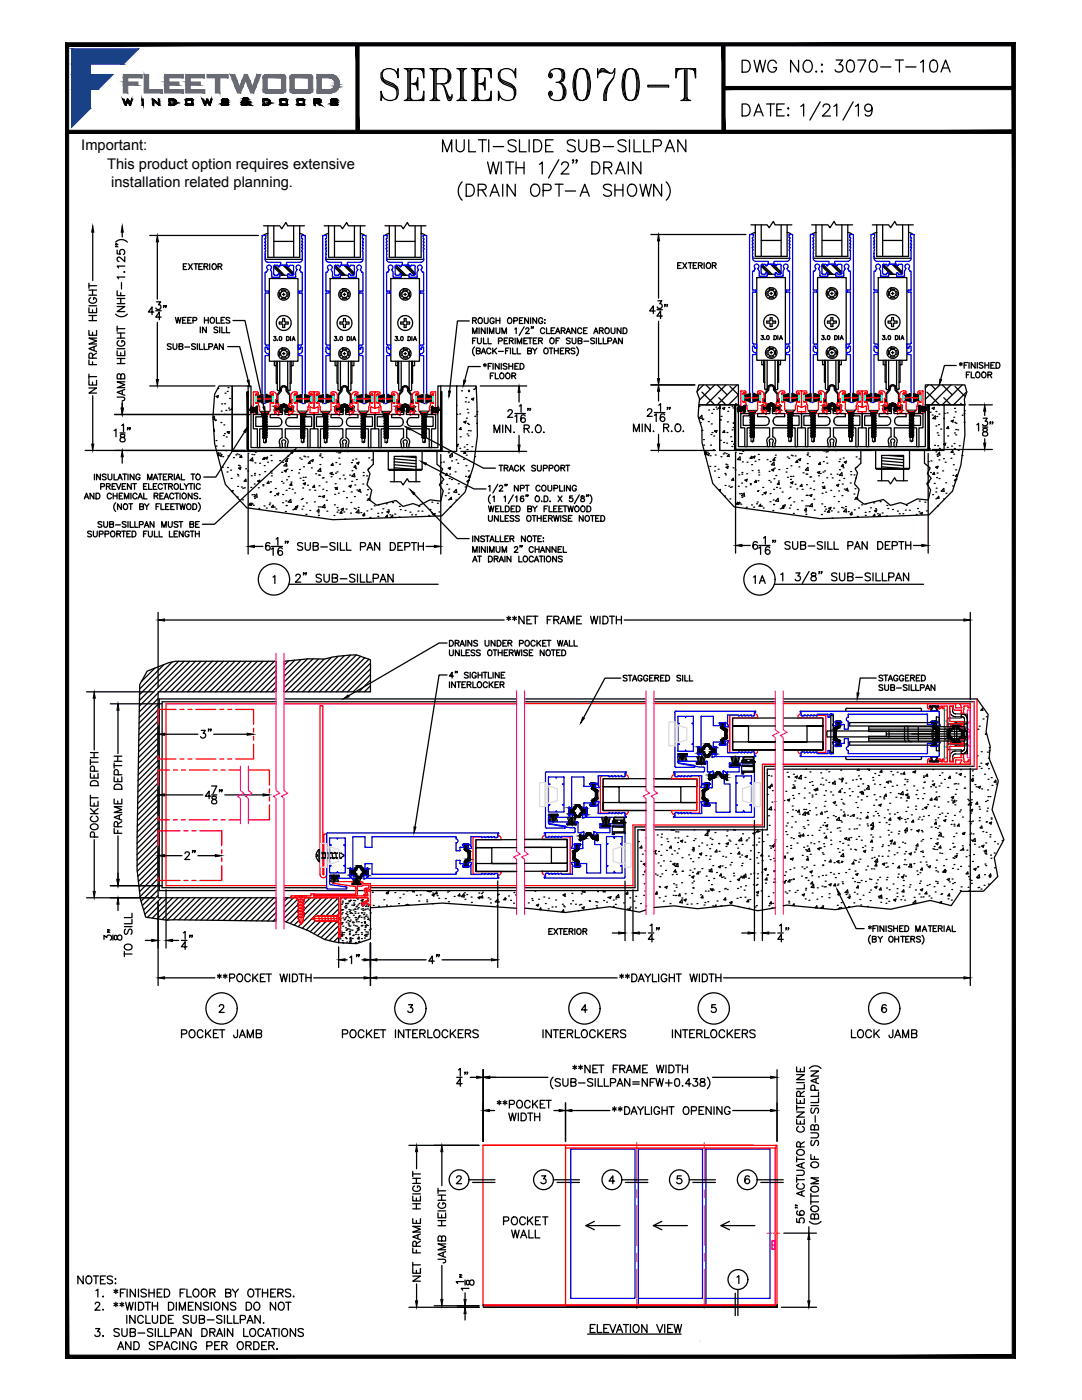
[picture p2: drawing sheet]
<svg xmlns="http://www.w3.org/2000/svg" width="216mm" height="279mm" viewBox="0 0 216 279" stroke-linecap="round" stroke-linejoin="round" font-family="sans-serif">
<defs><g id="words">
<text font-size="10.6" x="74.8" y="21.2">SERIES 3070-T</text>
<g font-size="5.7">
<text x="165.5" y="15.5">3070-T-10A</text>
<text x="146.8" y="24.3">DATE:</text>
</g>
<text font-size="5.3" x="146.8" y="15.5">DWG NO.:</text>
<text font-size="4.9" x="149.2" y="117.8">1A</text>
<text font-size="4.4" x="114.7" y="203.2">4</text>
<g font-size="2.9">
<text x="16.2" y="30">Important:</text>
<text x="21.4" y="33.7">This product option requires extensive</text>
<text x="22.2" y="37.3">installation related planning.</text>
</g>
</g></defs>
<!-- layer: 0 -->
<g fill="none" stroke="#000" stroke-width=".25">
<path d="M17.7 56.5v1M17.7 58.9h1.6M17.7 57.9h1.6M17.7 57h1.6M18.1 59.4a.57 .57 0 0 0-.4 .7 .57 .57 0 0 0 .6 .4h.4a.55 .55 0 0 0 .6-.5 .55 .55 0 0 0-.6-.6v.4M18.5 57.9v1M18.5 46.3v9.7M23.1 48.3a1.57 1.57 0 0 1 2.3 0M23.1 49.1v.2v-.2l.4 .2M23.1 48.7v.1v-.1l.4 .1M23.4 49.9v.8h.6a.53 .53 0 0 1 0-.8 .53 .53 0 0 1 .8 .1 .53 .53 0 0 1-.2 .8M23.4 59.6h1.5"/>
<path d="M23.4 58v1h1.5M24.1 58.4v.6M24.1 59.6v1M24.2 56.4v1.3M24.4 46.3v1M24.8 54.2v.2zM24.9 51.2v1l-.7-.7-.6-.2-.2 .1v.5l.3 .3M24.9 55.3h-1.5l.2 .3M24.9 53.1h-1.5l.2 .4M17.7 75.2h1.6M17.7 74.7v1M17.7 64h1.6"/>
<path d="M17.7 63h1.6M17.7 61h1.6M17.7 77.4h1.6l-1.6 1h1.6M17.7 75.9v.9h1.6v-.9M17.7 71.8v1h1.6M17.7 66v.9h1.6v-.9M17.7 61.4v1h1.6v-1M18.5 61.8v.6M18.5 63v1M18.5 66.3v.6M18.5 72.2v.6M18.5 76.3v.5"/>
<path d="M18.5 71.5l-.1-.9-.5-.1-.2 .3v.7h1.6M18.5 79v9.6M18.8 69.2v.8M19.3 70.5l-.8 .5M19.3 69l-1.6 .6 1.6 .6M19.3 67.5h-1.6l1.6 .6-1.6 .5h1.6M23.1 62.7a1.57 1.57 0 0 0 2.3 0M23.4 79.2l1.3 .1 .2 .4-.2 .2-.3 .1M23.4 72.6h1.5M23.4 71.5h1.5M23.4 69.6h1.5M23.4 67.5h1.5"/>
<path d="M23.4 66.5h1.5M23.4 65.6h1.5M23.4 65.1v1M23.4 60.6h1.5M23.4 70v1h1.5v-1M23.4 61.2h1.5l-1.5 1h1.5M23.7 68a.57 .57 0 0 0-.3 .6 .57 .57 0 0 0 .5 .5h.4a.55 .55 0 0 0 .6-.6 .55 .55 0 0 0-.6-.5v.3M24.1 75l.3-.4 .3 .1 .2 .3v.6h-1.5v-.9l.2-.1 .4 .1 .1 .9M24.1 66.5v1M24.1 70.4v.6M24.1 71.5v1.1M24.4 77.9v.8"/>
<path d="M24.9 77.7l-1.5 .6 1.5 .6M24.9 76.2h-1.5l1.5 .6-1.5 .6h1.5M17 89.9h31.9M22.9 82.7h27M24.4 80.5v1M49.5 90.7v19.9M50 81.9v.1M50 81.9h.1M50 81.7l.1 .1M50 81.7h.1M50 82h.1M50 81.6h.1"/>
<path d="M50.1 82h-.1M50.1 81.6l.1 .2M50.1 81.9h.1M50.1 81.8l-.1 .1M50.1 81.8l.1 .2M50.2 81.8h-.1M50.2 81.8l-.1 .2M50.2 81.5l-.1 .1M50.2 81.9l.1 .1M50.2 81.5l.1 .2-.2 .1M50.2 81.8v.1M50.2 82l.1 .1"/>
<path d="M50.2 81.6l-.2 .1M50.2 81.8h.1M50.3 81.8v.1M50.3 81.5h.1M50.3 81.4l.8 .1M50.3 81.4v.2M50.3 81.4v.1M50.3 81.4a.39 .39 0 0 0-.4 .4 .39 .39 0 0 0 .4 .4M50.3 81.4a.37 .37 0 0 0-.3 .4 .37 .37 0 0 0 .3 .3M50.3 81.6l.1 .1M50.3 82h.1M50.3 81.6h.1"/>
<path d="M50.4 82v.1M50.4 81.7h.1M50.4 81.9h.1M50.4 81.5h.1M50.4 81.9l-.1 .1M50.4 81.5l-.1 .1M50.4 81.7v.2l-.2-.1M50.4 81.5l.2 .3M50.5 81.5h.1M50.5 81.8v.1M50.5 81.5h-.1M50.5 82.1l-.2 .1"/>
<path d="M50.5 81.9l.2 .2M50.5 81.9l-.1 .2M50.5 81.8h.1M50.6 81.8h.1M50.6 81.5h-.1M50.6 81.5l.1 .1M50.6 81.8l.1 .2M50.6 81.8l-.1 .1M50.6 81.5h.1M50.6 81.8l.1-.1-.2-.1-.2 .1v.3M50.7 81.8v.1M50.7 82.1h.1"/>
<path d="M50.7 81.5v.1M50.7 82l.1 .1M50.7 81.6l.1 .1M50.7 81.9v.1M50.8 81.9h.1M50.8 81.5h.1M50.8 81.9l-.1 .1M50.8 81.5l-.1 .1M50.8 81.7l-.1 .2M50.8 81.5l.1 .3 .2-.1-.1-.1-.2 .1M50.8 81.7l-.1 .1M50.8 82.1h-.1"/>
<path d="M50.8 82.1h.1M50.8 82v.1M50.8 81.9v.2M50.9 81.5h.1M50.9 81.5l.2 .1M50.9 81.5l-.1 .1M50.9 81.8v.1M50.9 81.9l.2 .2M50.9 81.8h.1M50.9 81.9l-.1 .1M51 81.5h.1M51 81.5h-.1"/>
<path d="M51 81.8l.1 .2M51 81.8l-.1 .1M51.1 81.8v.1M51.1 81.8h-.1M51.1 82.1l-.8 .1M51.1 82.1h.1M51.1 81.5h.1M51.1 81.9h.1M51.1 82l.1 .1M51.1 82.2l.1 .2 .2-.1M51.1 81.2v.2M51.1 81.6l.1 .1"/>
<path d="M51.1 82h.1M51.1 81.9v.1M51.1 81.5v.1M51.2 81.9h.1M51.2 81.5h.1M51.2 81.9l-.1 .1M51.2 81.5l-.1 .1M51.2 82.1h.1M51.2 81.7h.1M51.2 81.2h.1v1.2M51.2 81.7l-.1 .1M51.2 82.3h.1"/>
<path d="M51.2 81.2h-.1M51.2 81.2h.1M51.2 81.2v1.1M51.3 81.2h.1M51.3 82h.1M51.3 81.6v.4M86.1 82v.1M86.1 81.2v1.1h.2M86.1 81.6v.4M86.1 82h.1M86.1 82l.1 .1M86.2 81.2h.1"/>
<path d="M86.2 81.3v1.1l.1-.1M86.2 82.3v.1M86.2 81.2h-.1M86.3 81.2v1.2M86.3 81.5h.1M86.3 81.2h.1M86.3 81.6v.1M86.3 82h.1M86.3 81.6h.1M86.3 81.5v.1M86.3 81.4l.1 .1M86.3 81.7l.1 .1"/>
<path d="M86.3 82.1h.1M86.3 81.7v.1M86.4 82.1l.7 .1M86.4 81.5h.1M86.4 82.1l-.1 .1M86.4 81.5v.1M86.4 81.9l-.1 .1M86.4 81.9h.1M86.4 82.1h.1M86.4 82v.1M86.4 81.6l.2 .2M86.4 81.8h-.1"/>
<path d="M86.5 81.8l.1 .2M86.5 81.5h.1M86.5 81.6h.1M86.5 81.8h.1M86.6 81.5h.1M86.6 81.8l-.2 .2M86.6 81.5l-.3 .2M86.6 81.5l.1 .2-.2 .1M86.6 81.9l.1 .1M86.6 81.8v.1M86.6 82l.1 .1M86.6 81.8h.1"/>
<path d="M86.7 81.8v.1M86.7 81.6l.1 .2M86.7 82h.1M86.7 82.1h.1M86.7 81.6h-.1M86.7 81.5v.1M86.7 81.9v.1M86.7 81.5h.1M86.8 81.5l.2 .3M86.8 81.9v.2M86.8 81.9l-.1 .1M86.8 81.5l-.1 .1"/>
<path d="M86.8 81.5h.1M86.8 82.1h.1M86.8 81.9h.1M86.9 81.9h.1M86.8 81.8l-.1 .1M86.9 81.8v.1M86.9 81.9l.1 .2M86.9 81.8h.1M86.9 81.9l-.1 .1M86.9 81.5h-.1M87 81.5l.1 .1M87 81.8l.1 .2"/>
<path d="M87 81.8l-.1 .1M87 81.5h-.1M87 81.8h.1M87 82.1h.1M87 81.7l-.1-.1-.2 .2M87.1 81.4v.2M87.1 81.4l.1 .1M87.1 81.7v.3M87.1 81.6v.1M87.1 82h.1M87.1 81.9h.1M87.1 81.5h.1"/>
<path d="M87.1 81.9v.1M87.1 81.5v.1M87.1 81.7l.1 .2-.2-.1M87.1 81.4l-.7 .1M87.1 81.7l-.1 .1M87.2 81.4a.37 .37 0 0 1 .3 .4 .37 .37 0 0 1-.3 .3M87.2 81.4a.39 .39 0 0 1 .4 .4 .39 .39 0 0 1-.4 .4M87.2 82.1h.1M87.2 81.5h.1M87.2 82.1h-.1M87.2 81.9v.2M87.2 81.5l.2 .3v-.3"/>
<path d="M87.3 81.5h-.1M87.3 81.5l-.1 .1M87.3 81.8v.1M87.3 81.9l.1 .1M87.3 81.8h.1M87.3 81.9l-.1 .1M87.3 81.5h.1M87.4 81.8v.2M87.4 81.8l-.1 .1M87.4 81.7l-.1-.1-.2 .1M87.4 81.8h.1M87.5 81.8v.1"/>
<path d="M87.5 81.9h.1M87.5 81.7h.1M87.5 81.7v.1M88 90.7v19.9M146.8 90.5v19.9M147.2 81.7h.1M147.2 81.5h.1M147.3 81.5h.1M147.3 81.7l.3 .2M147.3 81.5v.1M147.3 81.4v.1M147.3 81.6l-.1 .1"/>
<path d="M147.3 81.3h.1M147.3 81.7v.2M147.3 81.5l.1 .1M147.4 81.7h-.1M147.4 81.3l.2 .3M147.4 81.3l-.1 .1M147.4 81.6h.1M147.4 81.6v.1M147.4 81.6v.1h-.1M147.4 81.3h.1M147.5 81.3l.1 .1M147.5 81.6l.1 .2z"/>
<path d="M147.6 81.9l-.1 .1M147.6 81.6h-.2M147.6 81.6h.1M147.6 82h.1M147.6 81.2l.8 .1M147.6 81.2a.39 .39 0 0 0-.4 .4 .39 .39 0 0 0 .4 .4M147.6 81.2l.1 .1M147.6 81.6v.1M147.6 81.2h.1M147.6 81.3v.1M147.6 81.3h.8M147.6 81.3h.1"/>
<path d="M147.6 81.7l.1 .1M147.7 81.3v.2M147.7 81.5l.1 .1M147.7 81.5l-.1 .1M147.7 81.2v.1M147.7 81.6l-.1 .1M147.7 81.5v.1M147.7 81.8l.4 .1M147.7 81.3h.1M147.7 81.8l.1 .1M147.7 81.7h.1M147.8 81.3l.2 .3"/>
<path d="M147.8 81.6l.1 .1M147.8 81.6l.1 .2 .1-.2M147.9 81.3l-.3 .1M147.9 81.3l.1 .1M147.9 81.6l.1 .1M148 81.3h.1M148 81.3v.1M148 81.7v.2l.2-.2M148.1 81.3v.2M148.1 81.3l-.1 .1M148.1 81.5v.1M148.1 81.9h.1"/>
<path d="M148.1 81.5l-.3 .1M148.1 81.5l.1 .1M148.1 81.6l-.1 .1M148.1 81.7h-.1M148.1 81.3h.1M148.1 81.7v.2M148.2 81.3l.2 .3M148.2 81.7l.2 .2M148.2 81.6v.1M148.2 81.3l-.2 .1M148.2 81.3l.1 .1M148.3 81.6v.2z"/>
<path d="M148.4 81.9l-.8 .1M148.4 81.6v.3M148.4 81.6h-.2M148.4 81.9v.1M148.4 81.9v.3h.2M148.4 81.8h-.1M148.4 81.4h-.1M148.4 81v.3M148.4 81.4v.1M148.4 81.3h.1M148.4 81.9h.1M148.4 81.5h.1"/>
<path d="M148.4 81h.2M148.4 81.3v.1M148.4 81v1.1M148.4 81.5v.1M148.4 81.2v.1M148.4 82.1l.1 .1M148.5 81h-.1M148.5 82.2h.1M148.6 81.8v.1M148.6 81v1.1M148.6 81h.1M148.6 82.1v.1"/>
<path d="M148.6 81.4v.5M148.6 81v1.2M148.6 82.2h.1M183.4 81v1.2h.1M183.4 81.4v.5M183.4 81v1.1M183.4 81.8v.1M183.4 82.1v.1M183.4 81h.2M183.4 82.2h.1M183.4 81h.1M183.5 81.8h.1"/>
<path d="M183.5 81.6h.1M183.5 81.2l.1 .3M183.5 81.6l.1 .1M183.5 81v1.1M183.6 81h.1M183.6 81.6v.1M183.6 81.9l-.1 .1M183.6 81.5l-.1 .1M183.6 81.2v.1M183.6 82.1l-.1 .1M183.6 81.9h.1M183.6 81.5h.1"/>
<path d="M183.6 81v.2M183.6 82v.2M183.6 81.3h.1M183.6 81.7v.2M183.6 81.7l.1 .1M183.6 81.7v.1M183.6 81.3l-.1 .1M183.6 82.2h.1M183.6 81.9l.8 .1M183.6 81.3l.1 .1M183.6 81.9v.1M183.7 81.5v.1"/>
<path d="M183.7 81.5l.2 .1M183.7 81.8l-.1 .1M183.7 81.4l-.1 .1M183.7 81.6l-.1 .1M183.7 81.8l.2 .1M183.7 81.7h.1M183.7 81.8v.1M183.7 81.4v.1M183.7 81.3h.1M183.7 81.3l.2 .3M183.7 81.3v.1M183.8 81.6h.1"/>
<path d="M183.8 81.6l-.1 .1M183.8 81.6l.1 .2 .1-.1M183.8 81.3h-.1M183.8 81.6l.2 .1M183.8 81.3l.2 .1M183.9 81.6h.1M184 81.6v.1M184 81.9h.1M184 81.3h.1M184 81.3v.1M184 81.7v.2v-.2M184.1 81.5v.1"/>
<path d="M184.1 81.5l-.2 .1M184.1 81.6l-.1 .1M184.1 81.3h.1M184.1 81.7h-.1M184.1 81.7h.1M184.1 81.3l.2 .1M184.1 81.6l.1 .1M184.2 81.6l.2 .2M184.2 81.3l-.1 .2M184.2 81.6l.2 .3v-.2M184.2 81.3l.1 .1M184.3 81.4v.2"/>
<path d="M184.3 81.6l.1 .1M184.3 81.9l-.2-.2v.2M184.3 81.9v.1M184.3 81.6h-.2M184.3 81.2l.1 .1M184.3 81.2h.1M184.3 81.2l.1 .3v-.2M184.4 81.2l-.8 .1M184.4 81.3l-.1 .1M184.4 81.3h.1M184.4 81.7v.1M184.4 81.2a.37 .37 0 0 1 .4 .4 .37 .37 0 0 1-.4 .4"/>
<path d="M184.4 81.2a.39 .39 0 0 1 .4 .4 .39 .39 0 0 1-.4 .4M184.5 81.5v.1M184.5 81.2v.1M184.5 81.5l.1 .1M184.5 81.9h.1M184.5 81.9l-.2 .1M184.5 81.5l-.2 .1M184.5 81.3h-.1M184.5 81.6l-.1 .1M184.5 81.7h-.1M184.5 81.3h.1M184.5 81.7h.1"/>
<path d="M184.6 81.3l.1 .3M184.6 81.7v.1M184.6 81.6v.1M184.6 81.3l-.1 .2M184.6 81.3h.1M184.6 81.7l-.1 .3M184.6 81.7l.1 .1M184.6 81.3l.1 .1M184.6 81.8h.1M184.7 81.4h.1M184.7 81.6h-.1M184.7 81.6l-.1 .1"/>
<path d="M184.8 81.5l-.1 .1M185.2 90.5v19.9M50.8 109.1h1.7M53.9 108.5l-.1-.1a.51 .51 0 0 0-.8 .2 .91 .91 0 0 0 .4 1.2 .47 .47 0 0 0 .5-.4 .47 .47 0 0 0-.4-.5 .47 .47 0 0 0-.5 .4M54.1 109.6l.4-.3v1.5M54.1 109.1h2.3M54.5 115.2l.3-.3v1.5M55.1 107.6l.3-.3v1.5M56.3 109.5l-.1-.1a.5 .5 0 0 0-.7 .2 .86 .86 0 0 0 .4 1.2 .48 .48 0 0 0 .5-.4 .48 .48 0 0 0-.5-.5 .48 .48 0 0 0-.5 .4M57 108.1h-.1h.1l-.1 .3M57.5 108.1h-.2h.2l-.2 .3M60.4 108.5l-.2-.1a.58 .58 0 0 0-.8 .2l.1 .3 .7 .3 .2 .2-.2 .3a.72 .72 0 0 1-.8-.1"/>
<path d="M60.9 108.3v1.1a.51 .51 0 0 0 .5 .4 .51 .51 0 0 0 .5-.4v-1.1M62.5 109l.9-.1 .1-.2-.1-.3-.3-.1h-.6v1.5h.6a.4 .4 0 0 0 .4-.4 .4 .4 0 0 0-.4-.4M64 109.2h1.3M66.8 108.5a.58 .58 0 0 0-1 .1l.3 .3 .6 .3 .1 .4a.68 .68 0 0 1-1 0M67.4 108.3v1.5M67.9 108.3v1.5h.9M69.2 108.3v1.5h.8M71.9 109.1l.9-.1 .1-.2-.1-.4-.9-.1v1.5M73.2 109.8l.6-1.5 .6 1.5M73.5 109.3h.7M75.8 108.3v1.5l-1.1-1.5v1.5M77.9 108.3h.5a.81 .81 0 0 1 .5 .8 .81 .81 0 0 1-.5 .7h-.5z"/>
<path d="M79.4 109h.6M80.3 108.3h-.9v1.5h.9M80.8 109.1h.6l.4-.3a.39 .39 0 0 0-.4-.5h-.6v1.5M82.1 108.3h1M82.6 108.3v1.5M83.5 109h1M83.5 108.3v1.5M84.5 108.3v1.5M85 109.1h1.7M148 108.9h1.7M151.1 108.3l-.1-.1a.54 .54 0 0 0-.7 .2 .91 .91 0 0 0 .4 1.2 .48 .48 0 0 0 .5-.4 .48 .48 0 0 0-.5-.5 .48 .48 0 0 0-.5 .4M151.4 109.4l.4-.3v1.5"/>
<path d="M151.4 108.9h2.2M152.3 107.4l.4-.3v1.5M153.6 109.3l-.1-.1a.51 .51 0 0 0-.7 .2 .92 .92 0 0 0 .3 1.2 .48 .48 0 0 0 .6-.4 .48 .48 0 0 0-.5-.5 .48 .48 0 0 0-.5 .4M154.3 107.9h-.1h.1l-.1 .3M154.8 107.9h-.2h.2l-.2 .3M157.7 108.3a.58 .58 0 0 0-1.1 .2l.3 .3 .6 .2 .2 .4a.64 .64 0 0 1-1.1 0M158.2 108.1v1.1a.51 .51 0 0 0 .5 .4 .51 .51 0 0 0 .5-.4v-1.1M159.7 108.8h.9l.2-.3-.2-.3-.9-.1v1.5h.7l.4-.3a.39 .39 0 0 0-.4-.5M161.3 109h1.3M164.1 108.3a.58 .58 0 0 0-1 .2l.1 .2 .8 .3 .1 .4a.64 .64 0 0 1-1 0M164.6 108.1v1.5M165.2 108.1v1.5h.9"/>
<path d="M166.4 108.1v1.5h.9M169.2 108.9l.9-.1 .1-.2-.1-.4-.3-.1h-.6v1.5M170.5 109.6l.6-1.5 .6 1.5M170.7 109.1h.7M173 108.1v1.5l-1-1.5v1.5M175.1 108.1h.5a.81 .81 0 0 1 .6 .8 .81 .81 0 0 1-.6 .7h-.5zM176.7 108.8h.5M177.6 108.1h-.9v1.5h.9M178 108.9l.9-.1 .1-.2v-.4l-.3-.1h-.7v1.5M179.3 108.1h1.1M179.9 108.1v1.5M180.7 108.8h1"/>
<path d="M180.7 108.1v1.5M181.7 108.1v1.5M182.3 108.9h1.6M17.3 138.1h13.4M18.8 139.3v10.4M31.5 122.2v15.1M32.8 123.7h67.8M101.1 123.2l.8 .4M101.5 123v.8M101.9 123.2l-.8 .4M102.3 123.2l.7 .4M102.7 123v.8"/>
<path d="M103 123.2l-.7 .4M104.6 123v1.5l-1-1.5v1.5M105.1 123.7h.6M106.1 123h-1v1.5h1M106.3 123h1M106.8 123v1.5M109.2 123.7h.6M110.2 123h-1v1.5M110.5 123.7l.9-.1 .1-.3-.3-.3h-.7v1.5M111 123.7l.5 .8M111.8 124.5l.6-1.5 .6 1.5M112 124h.8"/>
<path d="M113.3 124.5v-1.5l.6 1.5 .6-1.5v1.5M115.1 123.7h.6M116 123h-.9v1.5h.9M117.8 123l.4 1.5 .4-1.5 .3 1.5 .4-1.5M119.7 123v1.5M120.3 123h.5a.82 .82 0 0 1 .5 .7 .82 .82 0 0 1-.5 .8h-.5zM121.6 123h1M122.1 123v1.5M123 123.7h1M123 123v1.5M124 123v1.5M124.5 123.7h67.8"/>
<path d="M193.6 122.2v17.4M18 159.2h1.6M18 151.6v1M18 158.7v1M18 152.1h1.6M18 151.2h1.6M18 150.2h1.6M18 159.9v1h1.6v-1M18 154.3v1h1.6v-1M18.1 156.1a.84 .84 0 0 1 1.5 .2v.5h-1.6zM18.8 150.2v1M18.8 154.7v.6"/>
<path d="M18.8 153.9v-.9l-.3-.1-.3 .1-.2 .2v.7h1.6M22 140.5h10.3M22.8 152.8h1.5M22.8 152.3v1M22.8 151.9h1.5M22.8 150.9h1.5M22.8 159.5v.9h1.5v-.9M22.8 155v1h1.5v-1M22.8 156.8a.85 .85 0 0 1 1.5 .2v.5h-1.5zM23.5 150.9v1M23.5 155.4v.6M23.5 159.8v.6"/>
<path d="M23.5 141.7v8.7M23.6 154.6v-.6l-.3-.4a.39 .39 0 0 0-.5 .4v.6h1.5M193.6 153.4v43.3M17.3 179.2h13.4M18 162.4h1.6M18 161.4l1.1 1M18.1 164.7a.76 .76 0 0 1 1-.3 .76 .76 0 0 1 .4 .9 .76 .76 0 0 1-.9 .3 .76 .76 0 0 1-.5-.9zM18.4 162.9a.57 .57 0 0 0-.4 .6 .57 .57 0 0 0 .6 .5h.4a.57 .57 0 0 0 .6-.5 .57 .57 0 0 0-.4-.6M18.8 160.3v.6M18.8 167.6v10.3M18.8 167v-.6a.4 .4 0 0 0-.4-.4 .4 .4 0 0 0-.4 .4v.6h1.6M19.6 161.4l-.9 .6"/>
<path d="M22 176.8h10.3M22.8 165.4v.9h1.5M23.5 165.7v.6M23.5 165l-.1-.9-.2-.1h-.3l-.1 .3v.7h1.5M23.5 166.8v8.7M23.8 162.7v.8M24.3 164l-.8 .5M24.3 162.5l-1.5 .6 1.5 .6M24.3 161h-1.5l1.5 .6-1.5 .6h1.5M31.5 180v16.7M20.7 187.5v-.8l.6 .4a.51 .51 0 0 1 .8-.4 .51 .51 0 0 1-.1 .9M21.6 185.9v.2v-.2l.3 .2"/>
<path d="M21.6 185.5v.2v-.2l.3 .2M22.5 186.6v1M22.8 186.8a.6 .6 0 0 0 .2 .8l.3-.1 .1-.5a.44 .44 0 0 1 .4-.4 .44 .44 0 0 1 .5 .4v.3a.44 .44 0 0 1-.5 .3 .44 .44 0 0 1-.4-.4l-.1-.4zM23.5 180.4v1.3M24.8 190.4h1.5M24.8 189.9v1M24.8 184.9h1.5M24.9 188.7a.76 .76 0 0 1 .9-.3 .76 .76 0 0 1 .5 .9 .77 .77 0 0 1-1 .3 .77 .77 0 0 1-.4-.9zM25 185.4l-.1 .2a.58 .58 0 0 0 .3 .9l.2-.2 .3-.7 .2-.2 .4 .2a.72 .72 0 0 1-.2 .9M26.3 183.5v.9h-1.5M26.3 182.3v.8h-1.5M32.8 195.2h10.1"/>
<path d="M43.4 194.6l.7 .4M43.8 194.4v.9M44.1 194.6l-.7 .4M44.6 194.6l.7 .4M44.9 194.4v.9M45.3 194.6l-.7 .4M45.8 195.2l.9-.1 .1-.2-.1-.4-.9-.1v1.5M47.5 194.5a.71 .71 0 0 1 .9 .6 .71 .71 0 0 1-.9 .7l-.3-.5v-.3zM49.9 194.8a.56 .56 0 0 0-.6-.4 .56 .56 0 0 0-.4 .6v.3a.55 .55 0 0 0 .4 .6 .55 .55 0 0 0 .6-.4M50.4 194.4v1.5M50.8 195l.7 .9M51.5 194.4l-1.1 1"/>
<path d="M52 195.1h.5M52.9 194.4h-.9v1.5h.9M53.1 194.4h1M53.6 194.4v1.5M55.9 194.4l.3 1.5 .4-1.5 .4 1.5 .3-1.5M57.8 194.4v1.5M58.4 194.4h.5a.81 .81 0 0 1 .5 .8 .81 .81 0 0 1-.5 .7h-.5zM59.7 194.4h1M60.2 194.4v1.5M61 195.1h1.1M61 194.4v1.5M62.1 194.4v1.5"/>
<path d="M62.6 195.2h10M73.9 188.2v8.5M75.2 195.2h47.9M123.7 194.6l.7 .4M124 194.4v.9M124.4 194.6l-.7 .4M124.8 194.6l.8 .4M125.2 194.4v.9M125.6 194.6l-.8 .4M126.1 194.4h.5a.81 .81 0 0 1 .5 .8 .81 .81 0 0 1-.5 .7h-.5zM127.4 195.9l.6-1.5 .5 1.5M127.6 195.4h.7"/>
<path d="M128.7 194.4l.6 .7v.8M129.8 194.4l-.5 .7M130.2 194.4v1.5h.9M131.4 194.4v1.5M133 194.8a.57 .57 0 0 0-.6-.4 .57 .57 0 0 0-.5 .6v.3a.55 .55 0 0 0 .6 .6 .55 .55 0 0 0 .5-.6h-.3M133.5 195.1h1.1M133.5 194.4v1.5M134.6 194.4v1.5M134.9 194.4h1M135.4 194.4v1.5M137.7 194.4l.3 1.5 .4-1.5 .4 1.5 .3-1.5M139.6 194.4v1.5"/>
<path d="M140.1 194.4h.6a.81 .81 0 0 1 .5 .8 .81 .81 0 0 1-.5 .7h-.6zM141.5 194.4h1M142 194.4v1.5M142.8 195.1h1.1M142.8 194.4v1.5M143.9 194.4v1.5M144.4 195.2h47.9M43.8 200.9l.1-.3 .4-.1 .3 .2v.3l-.9 1.1h1M81.5 200.5h.8l-.4 .6a.51 .51 0 0 1 .4 .8 .51 .51 0 0 1-.9-.1M96.4 213.5v14.3M97.7 215h11.6M99.2 219.8l.8 .5"/>
<path d="M99.6 219.6v.9M100 219.8l-.8 .5M100.4 219.8l.7 .5M100.8 219.6v.9M101.1 219.8l-.7 .5M103.2 219.8a.56 .56 0 0 1 .7-.2 .56 .56 0 0 1 .3 .6v.4a.58 .58 0 0 1-.5 .5 .58 .58 0 0 1-.6-.5zM105.8 220a.55 .55 0 0 0-.7-.4 .55 .55 0 0 0-.4 .6v.4a.56 .56 0 0 0 .4 .5 .56 .56 0 0 0 .7-.3M106.3 219.6v1.5M107.3 219.6l-1 1M108.8 219.6h-1v1.5h1M109 219.6h1M109.5 219.6v1.5"/>
<path d="M110.4 215a1.57 1.57 0 0 0 0 2.3M111.8 215.5a.58 .58 0 0 0-1 .1l.1 .3 .8 .2a.36 .36 0 0 1 0 .6 .72 .72 0 0 1-.9-.1M112.3 215.3v1.1a.52 .52 0 0 0 .5 .4 .52 .52 0 0 0 .5-.4v-1.1M113.9 216l.9-.1 .1-.3-.3-.3h-.7v1.5l.9-.1 .1-.4-.3-.3M114.3 212.8l.7 .4M114.7 212.6v.8M115 212.8l-.7 .4M115.4 216.1h1.3M115.5 212.8l.7 .4M115.8 212.6v.8M116.2 212.8l-.7 .4M117.7 212.6v1.5l-1-1.5v1.5"/>
<path d="M118.3 215.5a.58 .58 0 0 0-1.1 .1l.2 .3 .7 .2 .2 .5a.68 .68 0 0 1-1.1 0M118.3 213.3h.6M118.8 215.3v1.5M119.3 212.6h-1v1.5h1M119.4 215.3v1.5h.8M119.5 212.6h1M120 212.6v1.5M120.6 215.3v1.5h.9M121.8 216.1l.9-.1 .2-.2-.1-.4-.3-.1h-.7v1.5M122.4 213.3h.6M123.1 216.8l.6-1.5 .6 1.5M123.3 212.6h-.9v1.5"/>
<path d="M123.4 216.3h.7M123.7 213.3l.8-.1 .2-.2-.1-.3-.3-.1h-.6v1.5M124.2 213.3l.5 .8M125 214.1l.6-1.5 .6 1.5M125.2 213.6h.7M125.7 215.3v1.5l-1-1.5v1.5M126.3 215.9h1.3M126.3 216.4h1.3M126.5 214.1v-1.5l.6 1.5 .6-1.5v1.5M128.3 213.3h.5M129.2 215.3v1.5l-1.1-1.5v1.5M129.2 212.6h-.9v1.5h.9"/>
<path d="M129.7 216h.6M130.7 215.3h-1v1.5M130.9 215.3l.4 1.5 .3-1.5 .4 1.5 .4-1.5M131 212.6l.4 1.5 .3-1.5 .4 1.5 .4-1.5M132.8 216.1h1.3M132.9 212.6v1.5M133.4 215.5v1.3M133.5 212.6h.5a.82 .82 0 0 1 .5 .7 .82 .82 0 0 1-.5 .8h-.5zM134.8 212.6h1M134.8 215.3a.49 .49 0 0 1 .8 .3v.3a.65 .65 0 0 1-.6 .9 .96 .96 0 0 1-.2-1.5zM135.3 212.6v1.5M136.2 213.3h1"/>
<path d="M136.2 212.6v1.5M136.2 216.6v.2zM137.2 212.6v1.5M137.9 216.3h-1.1l.7-1v1.5M138.4 215.3h.8l-.5 .6a.51 .51 0 0 1 .5 .4 .51 .51 0 0 1-.4 .6 .51 .51 0 0 1-.6-.4M139.8 215.3a.32 .32 0 0 0 .2 .6 .54 .54 0 0 1 .6 .2 .54 .54 0 0 1-.1 .6l-.5 .1a.44 .44 0 0 1-.3-.5 .44 .44 0 0 1 .4-.4h.3a.3 .3 0 0 0 .1-.6zM141.1 215a1.57 1.57 0 0 1 0 2.3M142.2 215h11.6M142.8 200.5h-.7l-.1 .7a.55 .55 0 0 1 .8 0 .55 .55 0 0 1-.1 .8 .55 .55 0 0 1-.8-.2M155 213.5v14.3M176.8 200.7v-.1a.51 .51 0 0 0-.8 .2 .88 .88 0 0 0 .4 1.3 .48 .48 0 0 0 .5-.5 .48 .48 0 0 0-.5-.5 .48 .48 0 0 0-.5 .4M81.6 228.6h14"/>
<path d="M82.4 238.7v1h1.5v-1M82.4 233.8v1M82.4 238.3h1.5M82.4 236.2h1.5M82.4 235.2h1.5M82.4 234.3h1.5M82.7 236.7a.56 .56 0 0 0-.3 .6 .56 .56 0 0 0 .5 .5 .63 .63 0 0 0 .8-.2 .63 .63 0 0 0 0-.9h-.4v.3M83.1 235.2v1M83.1 239.1v.6M83.1 229.8v3.5M87.4 239.5h1.5M87.4 238.5h1.5"/>
<path d="M87.4 237.7h1.5M87.4 237.1v1.1M88.1 238.5v1M88.2 229.8v6.8M96.4 220.1v7.7M97.6 221.6h1.1M101.5 222.1l.4 1.6 .4-1.6 .3 1.6 .4-1.6M101.6 220.4l.9-.1 .2-.2-.1-.4-1-.1v1.5M103.4 222.1v1.6M104 222.1h.5a.82 .82 0 0 1 .5 .8 .82 .82 0 0 1-.5 .8h-.5zM105.3 222.1h1M105.8 222.1v1.6"/>
<path d="M106.6 220.3l.7 .8M106.7 222.1v1.6M106.7 222.9h1M107.7 222.1v1.6M107.8 220.3h.6M110.5 221.6h1.1M112.8 220.1v7.7M114.1 221.6h7.6M122.2 221.1l.8 .4M122.6 220.9v.9M123 221.1l-.8 .4M123.4 221.1l.7 .4"/>
<path d="M123.7 220.9v.9M124.1 221.1l-.7 .4M124.6 220.9h.5a.82 .82 0 0 1 .6 .7 .82 .82 0 0 1-.6 .8h-.5zM125.9 222.4l.6-1.5 .6 1.5M126.2 221.9h.7M127.2 220.9l.6 .7v.8M128.4 220.9l-.6 .7M128.8 220.9v1.5h.8M130 220.9v1.5M131.6 221.3a.56 .56 0 0 0-.6-.4 .56 .56 0 0 0-.5 .6v.3a.55 .55 0 0 0 .5 .6 .55 .55 0 0 0 .6-.6h-.4M132.1 220.9v1.5M132.1 221.6h1"/>
<path d="M133.1 220.9v1.5M133.5 220.9h1M134 220.9v1.5M136.4 221.1a.56 .56 0 0 1 .7-.2 .56 .56 0 0 1 .4 .6v.3a.57 .57 0 0 1-.6 .6 .57 .57 0 0 1-.6-.6zM138 221.7l.9-.1 .1-.2-.1-.4-.3-.1h-.6v1.5M139.5 221.6h.6M140.4 220.9h-.9v1.5h.9M141.9 220.9v1.5l-1-1.5v1.5M142.5 220.9v1.5M144.1 220.9v1.5l-1.1-1.5v1.5M145.7 221.3a.56 .56 0 0 0-.7-.4 .56 .56 0 0 0-.4 .6v.3a.55 .55 0 0 0 .5 .6 .55 .55 0 0 0 .6-.6h-.4M146.2 221.6h7.6"/>
<path d="M82.4 254.7h1.5l-1.5 1h1.5M82.4 253.1v1h1.5v-1M82.4 249.1v.9h1.5M82.4 243.2v1h1.5v-1M82.4 252.4h1.5M82.4 251.9v1M82.4 241.3h1.5M82.4 240.2h1.5M83.1 248.7l-.1-.8-.3-.2-.3 .4v.6h1.5M83.1 240.2v1.1M83.1 243.6v.6M83.1 249.5v.5"/>
<path d="M83.1 253.5v.6M83.1 256.2v3.4M83.4 246.5v.7M83.9 246.3l-1.5 .5 1.5 .6M83.9 244.7h-1.5l1.5 .6-1.5 .6h1.5M83.9 247.7l-.8 .5M87.4 242.1v.9h1.5v-.9M87.4 251.3l1.4 .1 .1 .2v.3l-.5 .1M87.4 244.6h1.5M87.4 243.6h1.5M87.4 241.7h1.5M87.8 240a.57 .57 0 0 0-.4 .7 .57 .57 0 0 0 .6 .4h.4a.55 .55 0 0 0 .5-.5 .55 .55 0 0 0-.5-.6v.4"/>
<path d="M88.1 247l.3-.4 .4 .1 .1 .3v.7h-1.5v-.7l.1-.3 .3-.1 .3 .2v.9M88.1 242.4v.6M88.1 243.6v1M88.2 252.6v6.7M88.4 250v.7M88.9 249.8l-1.5 .6 1.5 .5M88.9 248.3h-1.5l1.5 .5-1.5 .6h1.5M116.9 244.6h6.8M118.6 243.7l-1.7 .9 1.7 .8M130.4 244.6h6.8M132.1 243.7l-1.7 .9 1.7 .8M143.9 244.6h6.7"/>
<path d="M145.5 243.7l-1.6 .9 1.6 .8M81.6 260.9h14M86.6 260.6h9"/>
<circle cx="54.7" cy="115.6" r="3.1"/>
<circle cx="44.2" cy="201.3" r="3.1"/>
<circle cx="81.9" cy="201.3" r="3.1"/>
<circle cx="116.6" cy="201.3" r="3.1"/>
<circle cx="142.4" cy="201.3" r="3.1"/>
<circle cx="176.4" cy="201.3" r="3.1"/>
</g>
<g fill="#000" stroke="#000" stroke-width=".2">
<path d="M18.5 45.1l.2 1.2h-.4zM24.4 45.1l.2 1.2h-.4zM18.3 88.6h.4l-.2 1.3zM24.2 81.5h.4l-.2 1.2zM50 81.9v.1zM51.3 81.2v1.2zM87.5 81.6v.1zM87.5 81.6v.2zM87.5 81.7v.2zM87.5 81.8v.1zM147.2 81.7v.1zM147.3 81.3v.1z"/>
<path d="M148.4 81v.3zM184.8 81.4v.2zM184.8 81.5v.2zM184.8 81.6v.1zM49.5 109.1l1.3-.3v.5zM86.7 108.8l1.3 .3-1.3 .2zM146.8 108.9l1.2-.3v.5zM183.9 108.6l1.3 .3-1.3 .2zM18.8 138.1l.2 1.2h-.4zM31.5 123.7l1.3-.2v.5zM192.3 123.5l1.3 .2-1.3 .3zM23.5 140.5l.3 1.2h-.5z"/>
<path d="M18.6 177.9h.4l-.2 1.3zM23.3 175.5h.5l-.3 1.3zM23.5 179.2l.3 1.2h-.5zM31.5 195.2l1.3-.3v.5zM72.6 194.9l1.3 .3-1.3 .2zM73.9 195.2l1.3-.3v.5zM192.3 194.9l1.3 .3-1.3 .2zM96.4 215l1.3-.2v.4zM153.8 214.8l1.2 .2-1.2 .2zM83.1 228.6l.2 1.2h-.4zM88.2 228.6l.2 1.2h-.4zM96.4 221.6l1.2-.2v.4z"/>
<path d="M111.6 221.4l1.2 .2-1.2 .2zM112.8 221.6l1.3-.2v.4zM153.8 221.4l1.2 .2-1.2 .2zM82.9 259.6h.4l-.2 1.3zM88 259.3h.4l-.2 1.3z"/>
<path d="M49.9 81.7v.1zM49.9 81.7v.2zM49.9 81.7v.2zM49.9 81.7v.2z"/>
<path d="M50 81.6l-.1 .3zM50 81.6v.4zM50 81.6v.4zM50 81.6v.4zM50 81.6v.4zM50 81.6v.4z"/>
<path d="M50 81.6v.2zM50 81.6v.2z"/>
<path d="M50 81.8v.2zM50 81.8v.2z"/>
<path d="M50 81.8v.2zM50 81.9v.1z"/>
<path d="M50 81.6v.2zM50 81.6v.2z"/>
<path d="M50 81.6v.1zM50 81.6v.1z"/>
<path d="M50 81.5v.1zM50 81.5v.1z"/>
<path d="M50.3 82.2l.8-.1zM50.3 82.2l.8-.1z"/>
<path d="M50.4 81.4l.7 .1zM50.4 81.4l.7 .1z"/>
<path d="M51.1 81.2v.3zM51.1 81.2v.3z"/>
<path d="M51.1 82.1v.3zM51.1 82.1v.3z"/>
<path d="M51.1 81.2v.3zM51.1 81.2v.3z"/>
<path d="M51.1 82.1v.3zM51.1 82.1v.3zM51.1 82.1v.3zM51.1 82.1v.3z"/>
<path d="M51.1 81.2v.3zM51.1 81.2v.3z"/>
<path d="M51.1 82.1v.3zM51.1 82.1v.3z"/>
<path d="M51.1 81.2v.3zM51.1 81.2v.3zM51.1 81.2v.3zM51.1 81.2v.3z"/>
<path d="M51.1 82.1v.3zM51.1 82.1v.3z"/>
<path d="M51.1 82.1v.3zM51.2 82.1v.3z"/>
<path d="M51.1 81.2v.3zM51.2 81.2l-.1 .3zM51.2 81.2v.3zM51.2 81.2v.3z"/>
<path d="M51.2 82.1v.3zM51.2 82.1v.3zM51.2 82.1v.3zM51.2 82.1v.3z"/>
<path d="M51.2 81.2v.3zM51.2 81.2v.3zM51.2 81.2v.3zM51.2 81.2v.3z"/>
<path d="M51.2 82.1v.3zM51.2 82.1v.3z"/>
<path d="M51.2 82.1v.3zM51.2 82.1v.3z"/>
<path d="M51.2 81.2v.3zM51.2 81.2v.3zM51.2 81.2v.3zM51.2 81.2v.3z"/>
<path d="M51.2 82.1v.3zM51.2 82.1v.3z"/>
<path d="M51.2 82.1v.3zM51.2 82.2v.2z"/>
<path d="M51.2 81.2v.3zM51.2 81.2v.3zM51.2 81.2v.2zM51.2 81.2v.2z"/>
<path d="M51.2 82.2v.2zM51.2 82.2v.2z"/>
<path d="M51.2 81.3v1zM51.2 81.3v1z"/>
<path d="M51.2 81.2v1.1zM51.2 81.2v1.2zM51.2 81.2v1.2zM51.2 81.2v1.2zM51.2 81.2v1.2zM51.2 81.2v1.2zM51.2 81.2v1.2zM51.2 81.2v1.2zM51.2 81.2v1.2zM51.2 81.2v1.2zM51.2 81.2v1.2zM51.2 81.2v1.2zM51.2 81.2v1.2zM51.2 81.2v1.2z"/>
<path d="M51.2 81.2v1.2zM51.2 81.2v1.2z"/>
<path d="M51.2 81.2v1.2zM51.3 81.2l-.1 1.2zM51.3 81.2v1.2zM51.3 81.2v1.2zM51.3 81.2v1.2zM51.3 81.2v1.2zM51.3 81.2v1.2zM51.3 81.2v1.2zM51.3 81.2v1.2zM51.3 81.2v1.2zM51.3 81.2v1.2zM51.3 81.2v1.2zM51.3 81.2v1.2zM51.3 81.2v1.2zM51.3 81.2v1.2zM51.3 81.2v1.2zM51.3 81.2v1.2zM51.3 81.2v1.2zM51.3 81.2v1.2zM51.3 81.2v1.2zM51.3 81.2v1.2zM51.3 81.2v1.2zM51.3 81.2v1.2zM51.3 81.2v1.2z"/>
<path d="M51.3 81.2v1.2zM51.3 81.2v1.2zM51.3 81.2v1.2z"/>
<path d="M51.3 81.2v.8zM51.3 81.2v.8z"/>
<path d="M51.3 82.1v.3zM51.3 82.1v.3z"/>
<path d="M51.3 81.2v.8zM51.3 81.2v.8z"/>
<path d="M51.3 82v.4zM51.3 82v.4z"/>
<path d="M51.3 81.2v.8zM51.3 81.2v.8z"/>
<path d="M51.3 82v.4zM51.3 82v.4z"/>
<path d="M51.3 81.2v.8zM51.3 81.2v.8z"/>
<path d="M51.3 82v.4zM51.3 82v.4z"/>
<path d="M51.3 81.3v1zM51.3 81.3v1zM51.3 81.3v1zM51.3 81.2v1.1z"/>
<path d="M51.3 81.3v1zM51.3 81.3v1z"/>
<path d="M51.3 81.2v.8zM51.3 81.2v.8z"/>
<path d="M51.3 82v.4zM51.3 82v.4z"/>
<path d="M51.3 81.2v.8zM51.3 81.2v.8z"/>
<path d="M51.3 82v.4zM51.3 82v.4z"/>
<path d="M51.3 81.2v.8zM51.3 81.2v.8z"/>
<path d="M51.3 82v.4zM51.3 82v.4z"/>
<path d="M51.3 81.2v.8zM51.3 81.2v.8z"/>
<path d="M51.3 82v.4zM51.3 82v.4z"/>
<path d="M51.3 81.2v.8zM51.3 81.2v.8z"/>
<path d="M51.3 82v.4zM51.3 82v.4z"/>
<path d="M51.3 81.6v.5zM51.4 81.6l-.1 .5z"/>
<path d="M86.1 81.6v.4zM86.1 81.6v.5z"/>
<path d="M86.1 82v.4zM86.1 82v.4z"/>
<path d="M86.1 81.2v.8zM86.1 81.2v.8z"/>
<path d="M86.1 82v.4zM86.1 82v.4z"/>
<path d="M86.1 81.2v.8zM86.1 81.2v.8z"/>
<path d="M86.1 82v.4zM86.1 82v.4z"/>
<path d="M86.1 81.2v.8zM86.1 81.2v.8z"/>
<path d="M86.1 82v.4zM86.1 82v.4z"/>
<path d="M86.1 81.2v.8zM86.1 81.2v.8z"/>
<path d="M86.1 82v.4zM86.1 82v.4z"/>
<path d="M86.1 81.2v.8zM86.1 81.2v.8z"/>
<path d="M86.1 82v.4zM86.1 82v.4z"/>
<path d="M86.1 81.2v.8zM86.2 81.2l-.1 .8z"/>
<path d="M86.1 82v.4zM86.2 82l-.1 .4z"/>
<path d="M86.2 81.2v.8zM86.2 81.2v.8z"/>
<path d="M86.2 82.1v.3zM86.2 82v.4z"/>
<path d="M86.2 81.2v.8zM86.2 81.2v.8z"/>
<path d="M86.2 82.1v.3zM86.2 82.1v.3z"/>
<path d="M86.2 81.3v1zM86.2 81.3v1zM86.2 81.3v1zM86.2 81.3v1z"/>
<path d="M86.2 81.2v1.1zM86.2 81.2v1.1z"/>
<path d="M86.2 81.2v1.1zM86.2 81.2v1.2zM86.2 81.2v1.2zM86.2 81.2v1.2zM86.2 81.2v1.2zM86.2 81.2v1.2zM86.2 81.2v1.2zM86.2 81.2v1.2zM86.2 81.2v1.2zM86.2 81.2v1.2zM86.2 81.2v1.2zM86.2 81.2v1.2z"/>
<path d="M86.2 81.2v1.2zM86.2 81.2v1.2zM86.2 81.2v1.2zM86.2 81.2v1.2zM86.2 81.2v1.2zM86.2 81.2v1.2zM86.2 81.2v1.2zM86.2 81.2v1.2zM86.2 81.2v1.2zM86.2 81.2v1.2zM86.2 81.2v1.2zM86.2 81.2v1.2zM86.2 81.2v1.2zM86.2 81.2v1.2z"/>
<path d="M86.2 81.2v1.2zM86.3 81.2l-.1 1.2zM86.3 81.2v1.2zM86.3 81.2v1.2zM86.3 81.2v1.2zM86.3 81.2v1.2z"/>
<path d="M86.3 81.2v1.2zM86.3 81.2v1.2zM86.3 81.2v1.2zM86.3 81.2v1.2zM86.3 81.2v1.2zM86.3 81.2v1.2zM86.3 81.2v1.2zM86.3 81.2v1.2z"/>
<path d="M86.3 81.2v.2zM86.3 81.2v.2z"/>
<path d="M86.3 82.2v.2zM86.3 82.2v.2z"/>
<path d="M86.3 81.2v.2zM86.3 81.2v.3z"/>
<path d="M86.3 82.1v.3zM86.3 82.1v.3z"/>
<path d="M86.3 81.2v.3zM86.3 81.2v.3z"/>
<path d="M86.3 82.1v.3zM86.3 82.1v.3z"/>
<path d="M86.3 81.2v.3zM86.3 81.2v.3z"/>
<path d="M86.3 82.1v.3zM86.3 82.1v.3z"/>
<path d="M86.3 81.2v1.2zM86.3 81.3v1.1zM86.3 81.3v1zM86.3 81.3v1z"/>
<path d="M86.3 81.2v.3zM86.3 81.2v.3z"/>
<path d="M86.3 82.1v.3zM86.3 82.1v.3z"/>
<path d="M86.3 81.2v.3zM86.3 81.2v.3z"/>
<path d="M86.3 82.1v.3zM86.3 82.1v.3z"/>
<path d="M86.3 81.2v.3zM86.3 81.2v.3z"/>
<path d="M86.3 82.1v.3zM86.3 82.1v.3z"/>
<path d="M86.3 81.2v.3zM86.3 81.2v.3z"/>
<path d="M86.3 82.1v.3zM86.3 82.1v.3z"/>
<path d="M86.3 81.2v.3zM86.3 81.2v.3z"/>
<path d="M86.3 81.2v.3zM86.3 81.2v.3z"/>
<path d="M86.3 82.1v.3zM86.3 82.1v.3zM86.3 82.1v.3zM86.3 82.1v.3z"/>
<path d="M86.3 81.2v.3zM86.3 81.2v.3z"/>
<path d="M86.3 82.1v.3zM86.3 82.1v.3z"/>
<path d="M86.3 81.2v.3zM86.3 81.2v.3z"/>
<path d="M86.3 82.1v.3zM86.3 82.1v.3z"/>
<path d="M86.3 81.2v.3zM86.3 81.2v.3z"/>
<path d="M86.3 82.1v.3zM86.3 82.1v.3z"/>
<path d="M86.4 81.5l.7-.1zM86.4 81.5l.7-.1z"/>
<path d="M86.4 82.1l.7 .1zM86.4 82.1l.7 .1z"/>
<path d="M87.5 82l-.1 .1zM87.5 82l-.1 .1z"/>
<path d="M87.5 81.9v.1zM87.5 81.9v.1z"/>
<path d="M87.5 81.6v.1zM87.5 81.6v.2zM87.5 81.6v.2z"/>
<path d="M87.5 81.8v.2zM87.5 81.8v.2z"/>
<path d="M87.5 81.6v.4zM87.5 81.6v.4zM87.5 81.6v.4zM87.5 81.6v.4z"/>
<path d="M87.5 81.6v.4zM87.5 81.7v.3zM87.5 81.7v.2zM87.5 81.7v.2z"/>
<path d="M147.2 81.5v.1zM147.2 81.5v.2zM147.2 81.5v.2zM147.2 81.5v.2z"/>
<path d="M147.2 81.4v.3zM147.2 81.4v.4zM147.2 81.4v.4zM147.2 81.4v.4zM147.2 81.4v.4zM147.2 81.4v.4z"/>
<path d="M147.2 81.4v.2zM147.2 81.4v.2z"/>
<path d="M147.2 81.6v.2zM147.2 81.6v.2z"/>
<path d="M147.2 81.6v.2zM147.2 81.7v.1z"/>
<path d="M147.2 81.4v.2zM147.2 81.4v.2z"/>
<path d="M147.3 81.4l-.1 .1zM147.3 81.4l-.1 .1z"/>
<path d="M147.6 82l.8-.1zM147.6 82l.8-.1z"/>
<path d="M147.6 81.2l.8 .1zM147.6 81.2l.8 .1z"/>
<path d="M148.4 81v.3zM148.4 81v.3z"/>
<path d="M148.4 81.9v.3zM148.4 81.9v.3z"/>
<path d="M148.4 81v.3zM148.4 81v.3z"/>
<path d="M148.4 81.9v.3zM148.4 81.9v.3zM148.4 81.9v.3zM148.4 81.9v.3z"/>
<path d="M148.4 81v.3zM148.4 81v.3z"/>
<path d="M148.4 81.9v.3zM148.4 81.9v.3z"/>
<path d="M148.4 81v.3zM148.4 81v.3z"/>
<path d="M148.4 81v.3zM148.4 81v.3z"/>
<path d="M148.4 81.9v.3zM148.4 81.9v.3zM148.4 81.9v.3zM148.4 81.9v.3z"/>
<path d="M148.4 81v.3zM148.4 81v.3zM148.4 81v.3zM148.4 81v.3z"/>
<path d="M148.4 81.9v.3zM148.4 81.9v.3zM148.4 81.9v.3zM148.4 81.9v.3z"/>
<path d="M148.4 81v.3zM148.4 81v.3zM148.4 81v.3zM148.4 81v.3z"/>
<path d="M148.4 81.9v.3zM148.4 81.9v.3z"/>
<path d="M148.4 81.9v.3zM148.4 82v.2z"/>
<path d="M148.4 81v.3zM148.4 81v.3zM148.4 81v.3z"/>
<path d="M148.4 82v.2zM148.4 82v.2zM148.4 82v.2zM148.4 82v.2z"/>
<path d="M148.4 81v.2zM148.4 81v.2zM148.4 81v.2zM148.4 81v.2z"/>
<path d="M148.4 82v.2zM148.4 82v.2z"/>
<path d="M148.4 81v1.1zM148.4 81v1.1zM148.4 81v1.1zM148.4 81v1.1zM148.4 81v1.1zM148.4 81v1.1zM148.4 81v1.1zM148.4 81v1.1zM148.4 81v1.1zM148.4 81v1.2z"/>
<path d="M148.4 81v1.2zM148.4 81v1.2z"/>
<path d="M148.4 81v1.2zM148.5 81l-.1 1.2zM148.5 81v1.2zM148.5 81v1.2zM148.5 81v1.2zM148.5 81v1.2z"/>
<path d="M148.5 81v1.2zM148.5 81v1.2zM148.5 81v1.2zM148.5 81v1.2zM148.5 81v1.2zM148.5 81v1.2zM148.5 81v1.2zM148.5 81v1.2z"/>
<path d="M148.5 81v1.2zM148.5 81v1.2zM148.5 81v1.2zM148.5 81v1.2zM148.5 81v1.2zM148.5 81v1.2zM148.5 81v1.2zM148.5 81v1.2z"/>
<path d="M148.5 81v1.2zM148.6 81l-.1 1.2zM148.6 81v1.2z"/>
<path d="M148.6 81v.8zM148.6 81v.8z"/>
<path d="M148.6 81.9v.3zM148.6 81.9v.3z"/>
<path d="M148.6 81v.8zM148.6 81v.8z"/>
<path d="M148.6 81.9v.3zM148.6 81.9v.3z"/>
<path d="M148.6 81v.8zM148.6 81v.8z"/>
<path d="M148.6 81.9v.3zM148.6 81.9v.3z"/>
<path d="M148.6 81v1.2zM148.6 81v1.1zM148.6 81v1.1zM148.6 81v1.1zM148.6 81v1.1zM148.6 81v1.1zM148.6 81v1.1zM148.6 81v1.1zM148.6 81v1.1zM148.6 81v1.1zM148.6 81v1.1zM148.6 81v1.1zM148.6 81v1.1z"/>
<path d="M148.6 81v1.1zM148.6 81v1.1z"/>
<path d="M148.6 81v.8zM148.6 81v.8z"/>
<path d="M148.6 81.8v.4zM148.6 81.8v.4z"/>
<path d="M148.6 81v.8zM148.6 81v.8z"/>
<path d="M148.6 81.8v.4zM148.6 81.8v.4z"/>
<path d="M148.6 81v.8zM148.6 81v.8z"/>
<path d="M148.6 81.8v.4zM148.6 81.8v.4z"/>
<path d="M148.6 81v.8zM148.6 81v.8z"/>
<path d="M148.6 81.8v.4zM148.6 81.8v.4z"/>
<path d="M148.6 81v.8zM148.6 81v.8z"/>
<path d="M148.6 81.8v.4zM148.6 81.8v.4z"/>
<path d="M148.6 81v.8zM148.6 81v.8z"/>
<path d="M148.6 81.8v.4zM148.6 81.8v.4z"/>
<path d="M148.6 81.4v.5zM148.6 81.4v.5z"/>
<path d="M183.3 81.4v.4zM183.4 81.4v.5z"/>
<path d="M183.4 81.8v.4zM183.4 81.8v.4z"/>
<path d="M183.4 81v.8zM183.4 81v.8z"/>
<path d="M183.4 81.8v.4zM183.4 81.8v.4z"/>
<path d="M183.4 81v.8zM183.4 81v.8z"/>
<path d="M183.4 81.8v.4zM183.4 81.8v.4z"/>
<path d="M183.4 81v.8zM183.4 81v.8z"/>
<path d="M183.4 81.8v.4zM183.4 81.8v.4z"/>
<path d="M183.4 81v.8zM183.4 81v.8z"/>
<path d="M183.4 81.8v.4zM183.4 81.8v.4z"/>
<path d="M183.4 81v.8zM183.4 81v.8z"/>
<path d="M183.4 81.8v.4zM183.4 81.9v.3z"/>
<path d="M183.4 81v.8zM183.4 81v.8z"/>
<path d="M183.4 81.9v.3zM183.4 81.9v.3z"/>
<path d="M183.4 81v.8zM183.4 81v.8z"/>
<path d="M183.4 81.9v.3zM183.4 81.9v.3z"/>
<path d="M183.4 81v.8zM183.4 81v.8z"/>
<path d="M183.4 81.9v.3zM183.4 81.9v.3z"/>
<path d="M183.4 81v1.1zM183.4 81v1.1zM183.4 81v1.1zM183.4 81v1.1zM183.4 81v1.1zM183.4 81v1.1zM183.4 81v1.1zM183.4 81v1.1zM183.4 81v1.1zM183.4 81v1.1z"/>
<path d="M183.4 81v1.1zM183.4 81v1.1zM183.4 81v1.1zM183.4 81v1.1z"/>
<path d="M183.4 81v1.1zM183.4 81v1.2zM183.4 81v1.2zM183.4 81v1.2zM183.4 81v1.2zM183.4 81v1.2zM183.4 81v1.2zM183.4 81v1.2zM183.4 81v1.2zM183.4 81v1.2z"/>
<path d="M183.4 81v1.2zM183.4 81v1.2zM183.4 81v1.2zM183.4 81v1.2zM183.4 81v1.2zM183.4 81v1.2zM183.4 81v1.2zM183.4 81v1.2z"/>
<path d="M183.4 81v1.2zM183.5 81l-.1 1.2z"/>
<path d="M183.5 81v1.2zM183.5 81v1.2zM183.5 81v1.2zM183.5 81v1.2z"/>
<path d="M183.5 81v.2zM183.5 81v.2z"/>
<path d="M183.5 82v.2zM183.5 82v.2z"/>
<path d="M183.5 81v.2zM183.5 81v.2z"/>
<path d="M183.5 82v.2zM183.5 82v.2z"/>
<path d="M183.5 81v.2zM183.6 81v.3z"/>
<path d="M183.5 82v.2zM183.6 82l-.1 .2z"/>
<path d="M183.5 81v1.2zM183.5 81v1.2zM183.5 81v1.2zM183.5 81v1.2zM183.5 81v1.2z"/>
<path d="M183.5 81v1.2zM183.5 81v1.1zM183.5 81v1.1zM183.5 81v1.1zM183.5 81v1.1zM183.5 81v1.1zM183.5 81v1.1z"/>
<path d="M183.6 81v.3zM183.6 81v.3z"/>
<path d="M183.6 81.9v.3zM183.6 81.9v.3z"/>
<path d="M183.6 81v.3zM183.6 81v.3z"/>
<path d="M183.6 81.9v.3zM183.6 81.9v.3z"/>
<path d="M183.6 81v.3zM183.6 81v.3z"/>
<path d="M183.6 81.9v.3zM183.6 81.9v.3z"/>
<path d="M183.6 81v.3zM183.6 81v.3z"/>
<path d="M183.6 81.9v.3zM183.6 81.9v.3z"/>
<path d="M183.6 81v.3zM183.6 81v.3z"/>
<path d="M183.6 81.9v.3zM183.6 81.9v.3z"/>
<path d="M183.6 81v.3zM183.6 81v.3z"/>
<path d="M183.6 81v.3zM183.6 81v.3z"/>
<path d="M183.6 81.9v.3zM183.6 81.9v.3zM183.6 81.9v.3zM183.6 81.9v.3z"/>
<path d="M183.6 81v.3zM183.6 81v.3z"/>
<path d="M183.6 81.9v.3zM183.6 81.9v.3z"/>
<path d="M183.6 81v.3zM183.6 81v.3z"/>
<path d="M183.6 81.9v.3zM183.6 81.9v.3z"/>
<path d="M183.6 81v.3zM183.6 81v.3z"/>
<path d="M183.6 81.9v.3zM183.6 81.9v.3z"/>
<path d="M183.6 81.3l.7-.1zM183.6 81.3l.7-.1z"/>
<path d="M183.6 81.9l.8 .1zM183.6 81.9l.8 .1z"/>
<path d="M184.7 81.8v.1zM184.7 81.8v.1z"/>
<path d="M184.7 81.7v.1zM184.7 81.7v.1z"/>
<path d="M184.8 81.4v.2zM184.8 81.4v.2z"/>
<path d="M184.8 81.6l-.1 .2zM184.8 81.6l-.1 .2z"/>
<path d="M184.8 81.4v.4zM184.8 81.4v.4zM184.8 81.4v.4zM184.8 81.4v.4z"/>
<path d="M184.8 81.4v.4zM184.8 81.5v.3zM184.8 81.5v.2zM184.8 81.5v.2z"/>
</g>
<!-- layer: TITLE-BLOCK -->
<g fill="none" stroke="#000" stroke-width=".25">
<path d="M163.7 20.3l-2.1 3.7M164.2 21.3l.2-.4 .7-.1a.59 .59 0 0 1 .4 .9l-1.4 1.5h1.6M166.4 21.2l.6-.4v2.4M170.2 20.3l-2 3.7M170.7 21.2l.6-.4v2.4M174 21.6a.74 .74 0 0 1-1 .6 .74 .74 0 0 1-.3-1.1 .74 .74 0 0 1 1.2 0 2.05 2.05 0 0 1-.2 2 .71 .71 0 0 1-1.1-.3M29.9 47h21.7M31.4 48.3v11.4M129.9 46.8h18.9M131.4 48.1v11.4M29.9 77h13M30.7 62.3h-1.1l.7-1v1.5"/>
<path d="M31.1 62h1.1M31.2 60.2h.9l-.5 .6a.51 .51 0 0 1 .4 .8 .51 .51 0 0 1-.9-.1M31.4 64.3v11.5M32.2 63.3h-1.1l.7-1v1.5M32.7 61h-.1h.1l-.1 .4M33.2 61h-.2h.2l-.2 .4M43.1 79.1l.5-.1-.2 .4zM43.5 77.6h.1M44.9 78.5h.1M45.3 78.1h.1M45.5 77.4h.1M45.8 79.5h.1"/>
<path d="M49.5 77h-3.2v13.1M88 77h3.1M92.1 78h.1M92.9 79.4h.1M93.5 77.9h.1M93.5 78.1h.1M94.1 79.6l.4-.1-.1 .3zM94.5 77.7h.1M95 77.3l-.2 .2 .2 .1M95.8 77h9.3M103.6 78.3v1.9M129.9 76.8h8.7"/>
<path d="M130.7 62.1h-1.1l.8-1.1v1.6M131.1 61.8h1.1M131.3 60h.8l-.5 .6a.5 .5 0 0 1 .4 .8 .5 .5 0 0 1-.9-.1M131.4 64.1v11.4M131.4 78.1v1.9M132.2 63.1h-1.1l.7-1v1.5M132.8 60.8h-.2h.2l-.2 .4M133.2 60.8h-.1h.1l-.1 .4M22.8 85.9l.3-.3v1.6M22.9 82.7h27M22.9 89.9h26M23.9 86.4h1.1"/>
<path d="M24.1 86.7v.5l.4 .1a.44 .44 0 0 1 .5 .4 .44 .44 0 0 1-.4 .5l-.6-.2a.57 .57 0 0 1 .1-.6 .57 .57 0 0 1 .6-.2 .3 .3 0 0 0 .2-.2 .3 .3 0 0 0-.1-.3zM24.3 84.9l.3-.3v1.5M24.4 80.2v1.3M24.4 91.2v1.2M25.6 85.4h-.2h.2l-.2 .4M26 85.4h-.2h.2l-.2 .4M42.5 83.4l.3-.3v.6h-.3M42.6 85.8l.1-.1 .1 .4h-.1M42.9 83.9h.1M43 83.8h.1M43.1 87.9h.1M43.1 89h.1"/>
<path d="M43.4 90.6l.2-.3 .1 .6h-.3h.3l-.1-.4-.2 .2M43.8 90.9l.5-.2-.2 .4zM43.9 90.4h.1M44.1 84.3h.1M44.1 82h.1M44.2 80.6h.1M44.3 93.3h.1M44.4 91.1h.1M44.5 89h.1M44.6 86.9h.1M44.7 84.8h.1M44.8 82.7h.1"/>
<path d="M44.8 86.5h.1M44.8 80.6h.1M45.1 89.9h.1M45.1 81.9h.1M45.1 87.2h.1M45.3 94.2h.1M45.3 86.1h.1M45.4 86.3l.4-.2-.1 .4zM45.4 93.3h.1M45.5 91h.1M45.6 81.5h.1M45.7 81.8h.1"/>
<path d="M46 93.8h.1M46.1 95.5h.1M46.2 98l.3-.1-.1 .3M46.3 81.4l-.2 .3h.2M46.6 91.3h.1M47.1 90.8h.1M47.3 90.6h.1M47.3 99.2h.1M47.4 94.7h.1M47.4 97.1h.1M47.5 95h.1M47.6 92.9h.1"/>
<path d="M47.6 93.5l.5-.2-.2 .4zM47.7 90.7h.1M47.8 93h.1M48.2 97.2h.1M48.2 90.9v.4l-.3-.1zM48.4 99.8h.1M48.5 97.5h.1M48.8 97.3h.1M49 93.6h.1M49 95.7l.1 .4-.4-.1zM49.4 94h.1M49.5 90.5h.1"/>
<path d="M50.1 97.3h.1M50.1 95h.1M50.3 98.7h.1M50.3 90.7h.1M50.4 91.4l.1 .6-.6-.1zM50.6 98.7h.1M50.7 90.7h.1M50.7 96.6h.1M50.8 94.8h.1M50.8 94.5h.1M50.8 99.4h.1M50.9 92.4h.1"/>
<path d="M50.9 90.3h.1M51.2 98.6l.1 .6-.6-.1zM51.4 96l.4-.2-.1 .4zM51.5 97.3h.1M51.7 94.7h.1M51.8 92.5h.1M52.5 96.7h.1M52.5 96.9h.1M52.7 92.9h.1M52.7 91.3l.1 .4h-.4zM52.8 94.1h.1M52.9 91.4l.5-.2-.1 .4z"/>
<path d="M53.4 92.2h.1M53.6 96.1l.1 .4-.4-.1zM53.9 98.3h.1M54 98.1h.1M54 96.2h.1M54 94h.1M54 90.9h.1M54.1 91.9h.1M54.1 94.4h.1M54.1 95h.1M54.8 98.9h.1M54.9 97.5h.1"/>
<path d="M55.2 98.6l.4-.2-.1 .4zM55.8 91.9h.1M56.2 96.1h.1M56.2 94.3h.1M56.4 98.7h.1M56.4 92.3h.1M56.5 96.4h.1M56.7 94l.5-.2-.2 .4zM57 100h.1M57.1 97.9h.1M57.2 92.4v.6l-.5-.1zM57.2 95.8h.1"/>
<path d="M57.3 93.6h.1M57.3 91.7v.4h-.3zM57.3 91.5h.1M57.4 91h.1M57.5 95.1h.1M57.7 97.5h.1M58 99.7l.1 .6-.6-.1zM58.1 96.2h.1M58.1 93.9h.1M58.1 96.5l.1 .4-.3-.1zM58.3 97.6h.1M58.8 98.4h.1"/>
<path d="M59.6 94.4h.1M59.7 93.7h.1M59.8 91.4h.1M59.9 95.4h.1M60.1 99.7h.1M60.1 91.7h.1M60.3 99.5h.1M60.4 97.4h.1M60.5 95.9h.1M60.5 95.3h.1M60.5 96.5l.5-.1-.2 .3zM60.6 93.2h.1"/>
<path d="M60.6 91h.1M60.8 91.2h.1M60.9 95.3h.1M61.4 96.8h.1M61.4 91.2h.1M61.7 97.8h.1M61.8 92.1l.1 .4h-.4zM62.1 91.9l.4-.2-.1 .4zM62.1 93.4h.1M62.7 96.9l.1 .4-.4-.1zM62.8 97.9h.1M63 94.6h.1"/>
<path d="M63.6 94.8h.1M63.6 99.1h.1M63.7 96.9h.1M63.7 94.8h.1M63.8 99.1h.1M63.8 90.9h.1M63.8 92.7h.1M63.8 91h.1M63.9 90.6h.1M63.9 93.5l.1 .6-.6-.1zM64.2 91.3h.1M64.3 95.4h.1"/>
<path d="M64.3 99.1l.5-.2-.2 .4zM64.4 97.6h.1M64.5 95.4h.1M65.1 96.2h.1M65.1 97.9h.1M65.1 99.8h.1M65.9 94.5l.4-.2-.1 .4zM66.1 95.1h.1M66.2 92.9h.1M66.4 94.7h.1M66.4 92.5l.1 .4-.4-.1zM66.8 98.7h.1"/>
<path d="M66.8 97.3h.1M66.9 96.5h.1M67 94.4h.1M67 92.3h.1M67.1 90.2h.1M67.3 94.2h.1M67.3 97.3v.4l-.3-.1zM67.5 98.4h.1M67.5 90.4h.1M67.6 91.4h.1M67.7 95.5h.1M67.7 92.6h.1"/>
<path d="M67.8 90.3h.1M68.5 94.8h.1M68.5 98.1h.1M68.8 95.6h.1M69.1 99.3h.1M69.4 90.1h.1M69.6 97l.5-.1-.1 .3zM69.8 94.8h.1M70.1 98.2h.1M70.1 92.3h.1M70.2 96.1h.1M70.2 95l.5-.5 .1 .6z"/>
<path d="M70.2 93.9h.1M70.3 91.8h.1M70.7 99.1h.1M70.8 96.8h.1M70.9 92.9l.1 .4-.4-.1zM71 93.5h.1M71 91.6h.1M71.1 95.7h.1M71.2 92.4l.4-.2-.1 .4zM71.2 97.8h.1M71.8 97.7l.1 .3h-.4zM71.9 98.2h.1"/>
<path d="M72.4 96.6h.1M72.5 94.9h.1M72.5 94.3h.1M73.1 98.8h.1M73.2 95h.1M73.3 99.8h.1M73.3 97.7h.1M73.4 95.6h.1M73.5 93.5h.1M73.6 91.4h.1M73.7 99.8h.1M73.8 99.4l-.4 .2 .3 .2"/>
<path d="M74.2 91.8h.1M78.7 92.8l4.3 .3M78.7 92.2l4.3 .3M78.7 91.6l4.3 .3M78.7 96.1v-5h4.3v5M78.7 93.3l3.6 .4M80.1 91.1l2.9 .2M88 92.3h.1M88.1 96.4h.1M88.3 90.1h.1M88.4 90.1h.1M88.4 94.5h.1"/>
<path d="M88.5 92.2h.1M88.8 98.9h.1M89.1 96.7h.1M89.2 94.5v.4l-.3-.1zM89.5 98.4h.1M89.5 93.4l.4-.1-.1 .4zM89.5 90.4h.1M89.5 99.7h.1M89.5 97.6h.1M89.6 95.5h.1M89.7 93.4h.1M89.7 94.6h.1"/>
<path d="M89.8 91.3h.1M90 99.3l.1 .4-.4-.1zM90.1 95.7h.1M90.1 92h.1M90.2 90.4l.1 .7-.6-.1zM90.8 94.2h.1M91 99.8h.1M91 91.8h.1M91 97.7l.1 .6-.5-.1zM91.1 80.9h.1M91.1 88.8l.3-.1-.1 .3-.2-.1M91.2 82.7h.1"/>
<path d="M91.3 92.5h.1M91.4 96.5h.1M91.5 98.7h.1M91.7 82.6h.1M91.7 89.5h.1M91.8 87.2h.1M92 90.1h13.1M92 85.3v.4h-.3zM92.5 91.7h.1M92.5 84.2l.5-.1-.1 .3zM92.6 89.2h.1M92.8 97.2h.1"/>
<path d="M92.8 80.2h.1M92.8 90.1l.1 .4h-.4zM92.9 95.1h.1M93 92.9h.1M93 90.8h.1M93.1 83.5h.1M93.1 88.7h.1M93.2 96.1h.1M93.2 89.7h.1M93.2 81.7h.1M93.2 86.6h.1M93.3 84.5h.1"/>
<path d="M93.3 82.4h.1M93.4 87h.1M93.4 80.3h.1M93.4 94h.1M93.5 85.9h.1M93.5 95.8h.1M93.5 84.7h.1M93.6 95.9l-.4 .1 .3 .2M93.8 95.2l-.1-.3-.3 .3 .4 .1M93.8 86h.1M93.9 90.1h.1M94.2 89.2h.1"/>
<path d="M94.7 91.1h.1M94.7 83.1h.1M95.1 84.5h.1M95.1 82.7h.1M95.2 82.2h.1M98.6 86.3v-1.5l.5 1.5 .6-1.5v1.5M100.3 84.8v1.5M101.4 82.1l.2-.3h.3l.3 .3-.2 .5-.7 .7h1M101.9 84.8v1.5l-1-1.5v1.5M102.6 86.2v.1M102.7 83.1l.4-.3v1.5M102.7 82.5h2.1"/>
<path d="M103.6 86.9v1.9M103.6 81l.4-.2v1.5M104.6 85.6l.9-.1 .1-.2-.1-.3-.3-.2h-.6v1.5M104.8 83a.43 .43 0 0 0-.7-.1l-.1 .2a.91 .91 0 0 0 .3 1.2 .47 .47 0 0 0 .5-.4 .47 .47 0 0 0-.4-.5 .47 .47 0 0 0-.5 .4M105.1 85.6l.5 .7M105.4 81.6h-.1h.1l-.1 .3M105.9 81.6h-.2h.2l-.2 .3M106.2 86.2l-.1 .1h.2M107 85a.56 .56 0 0 1 .6-.2 .56 .56 0 0 1 .4 .6v.4a.58 .58 0 0 1-.6 .6 .58 .58 0 0 1-.6-.6zM108.5 86.2v.1h.1M126.4 86.1v-1.5l.6 1.5 .6-1.5v1.5M128.1 84.6v1.5"/>
<path d="M129.2 81.9l.2-.3h.4l.2 .1 .1 .3-1 1.1h1M129.8 84.6v1.5l-1.1-1.5v1.5M129.9 89.9h12.9M130.4 86l-.1 .1h.2M130.6 82.9l.3-.3v1.5M130.6 82.3h2.1M131.4 86.7v1.9M131.4 80.9l.4-.3v1.5M132.4 85.3h.9l.1-.5-.3-.2h-.7v1.5M132.6 82.8l-.1-.1a.51 .51 0 0 0-.7 .2 .91 .91 0 0 0 .4 1.2 .47 .47 0 0 0 .5-.4 .47 .47 0 0 0-.4-.5 .47 .47 0 0 0-.6 .4M132.9 85.3l.5 .8M133.3 81.4h-.2h.2l-.2 .3"/>
<path d="M133.7 81.4h-.1h.1l-.1 .3M134 86l-.1 .1h.2M135 84.7a.72 .72 0 0 1 .9 .7 .72 .72 0 0 1-.9 .7l-.3-.5v-.6zM136.4 86l-.1 .1h.1M139.5 81.1h.1M139.7 84.3h.1M140 82.9l.1 .6-.6-.1zM140.1 85.9h.1M140.2 83.7h.1M140.3 83.6h.1M140.4 87.7h.1M140.4 88.8h.1"/>
<path d="M140.6 90.4l.3-.3 .1 .6h-.3M140.7 90.6l.2-.3 .1 .4h-.3M141.1 90.7l.4-.2-.1 .4zM141.1 90.3h.1M141.3 84.1h.1M141.4 81.8h.1M141.6 93.1h.1M141.7 91h.1M141.8 88.8h.1M141.9 86.7h.1M141.9 84.6h.1M142 82.5h.1"/>
<path d="M142.1 86.3h.1M142.3 89.7h.1M142.3 81.7h.1M142.4 87h.1M142.6 94h.1M142.6 86h.1M142.6 86.1l.5-.2-.2 .4zM142.6 93.1h.1M142.7 90.8h.1M142.9 81.3h.1M143 81.6h.1M143.3 93.6h.1"/>
<path d="M143.4 95.3h.1M143.4 97.8l.4-.1-.1 .3M143.6 83.8h.1M143.7 81.1v.4h-.3zM143.7 87.9h.1M143.7 83.8h.1M143.9 91.1h.1M143.9 83.1h.1M144.2 81.5l.4-.2-.1 .4zM144.3 90.6h.1M144.4 88.3h.1M144.5 90.4h.1"/>
<path d="M144.5 85.9l.1 .4h-.4zM144.6 99h.1M144.6 94.5h.1M144.7 96.9h.1M144.8 94.8h.1M144.8 92.6h.1M144.9 93.3l.4-.2-.1 .4zM144.9 90.5h.1M145 88.4h.1M145.1 86.3h.1M145.1 92.8h.1M145.1 84.2h.1"/>
<path d="M145.2 82.1h.1M145.4 81.3h.1M145.4 97h.1M145.4 90.7l.1 .4h-.4zM145.6 99.6h.1M145.7 97.3h.1M145.8 87.2h.1M146 88.1h.1M146 97.2h.1M146 89.1h.1M146.1 81.1h.1M146.1 85.8h.1"/>
<path d="M146.2 81.4h.1M146.3 93.4h.1M146.3 85.3h.1M146.3 95.5l.1 .4-.4-.1zM146.6 88.6h-.2l.2 .2M146.6 84.2l-.3 .3h.3M146.7 93.8h.1M146.7 90.3h.1M146.8 80.8h-3.2v9.1M147.2 91.7l.5-.5v.6zM147.3 97h.1M147.4 94.8h.1"/>
<path d="M147.5 98.6h.1M147.6 90.5h.1M147.9 98.5h.1M147.9 90.5h.1M148 96.4h.1M148 94.6h.1M148 94.3h.1M148 99.3h.1M148.1 92.2h.1M148.2 90.1h.1M148.5 98.4l.1 .6-.6-.1zM148.7 95.8l.4-.1-.1 .3z"/>
<path d="M148.8 97.2h.1M149 94.6h.1M149.1 92.2h.1M149.7 96.7h.1M149.7 96.5h.1M150 92.7h.1M150 91.1l.1 .4h-.4zM150.1 93.9h.1M150.2 91.2l.4-.2-.1 .4zM150.7 92.1h.1M150.9 95.9v.4l-.3-.1zM151.2 98.1h.1"/>
<path d="M151.2 95.9h.1M151.2 97.9h.1M151.3 93.9h.1M151.3 90.7h.1M151.4 91.7h.1M151.4 94.2h.1M151.4 94.8h.1M152.1 98.7h.1M152.2 97.3h.1M152.4 98.4l.5-.2-.1 .4zM153.1 91.7h.1M153.4 95.9h.1"/>
<path d="M153.5 94.1h.1M153.6 98.5h.1M153.7 92.1h.1M153.7 96.2h.1M154 93.8l.4-.2-.1 .4zM154.3 99.8h.1M154.4 97.7h.1M154.4 95.5h.1M154.4 92.2l.1 .6h-.6zM154.5 93.4h.1M154.5 91.5l.1 .4-.4-.1zM154.6 91.3h.1"/>
<path d="M154.7 90.8h.1M154.8 94.9h.1M154.9 97.3h.1M155.3 99.5v.6l-.5-.1zM155.3 96h.1M155.4 93.7h.1M155.4 96.3l.1 .4-.4-.1zM155.6 97.4h.1M156.1 98.2h.1M156.8 94.2h.1M157 93.5h.1M157.1 91.2h.1"/>
<path d="M157.1 95.3h.1M157.4 99.5h.1M157.4 91.5h.1M157.6 99.3h.1M157.7 97.2h.1M157.7 95.1h.1M157.7 95.7h.1M157.8 96.3l.4-.1-.1 .3zM157.8 93h.1M157.9 90.8h.1M158.1 91h.1M158.2 95.1h.1"/>
<path d="M158.6 96.6h.1M158.7 91h.1M159 97.6h.1M159.1 91.9l.1 .4-.4-.1zM159.3 91.7l.5-.2-.2 .4zM159.4 93.2h.1M160 99.9h.1M160 96.7v.3h-.3zM160.1 97.7h.1M160.2 94.4h.1M160.8 94.6h.1M160.8 98.8h.1"/>
<path d="M160.9 96.7h.1M161 94.6h.1M161.1 90.7h.1M161.1 98.9h.1M161.1 92.5h.1M161.1 90.8h.1M161.2 90.4h.1M161.2 93.3l.1 .6-.6-.1zM161.5 91.1h.1M161.6 98.9l.4-.2-.1 .4zM161.6 95.2h.1M161.7 97.5h.1"/>
<path d="M161.7 95.2h.1M162.3 96h.1M162.4 97.7h.1M162.4 99.6h.1M163.1 94.3l.5-.2-.2 .4zM163.3 95h.1M163.4 92.6h.1M163.6 94.5h.1M163.6 92.3l.1 .4-.4-.1zM164 98.4h.1M164.1 97.1h.1M164.1 96.3h.1"/>
<path d="M164.2 94.2h.1M164.3 92.1h.1M164.4 90h.1M164.5 94h.1M164.5 97l.1 .5-.4-.1zM164.8 98.2h.1M164.8 90.2h.1M164.9 91.2h.1M165 95.4h.1M165 92.4h.1M165.1 90.1h.1M165.7 94.6h.1"/>
<path d="M165.8 97.9h.1M166.1 95.4h.1M166.4 99.1h.1M166.7 89.9h.1M166.9 96.8l.5-.1-.2 .3zM167 94.6h.1M167.3 98h.1M167.4 92.1h.1M167.4 95.9h.1M167.5 93.7h.1M167.6 91.6h.1M168 94.3v.6l-.5-.1z"/>
<path d="M168 98.9h.1M168.1 96.6h.1M168.2 92.7l.1 .4-.4-.1zM168.2 93.3h.1M168.3 91.4h.1M168.4 95.5h.1M168.5 97.6h.1M168.5 92.2l.4-.1-.1 .3zM169.1 97.5l.1 .4-.4-.1zM169.1 98h.1M169.7 96.4h.1M169.7 94.1h.1"/>
<path d="M169.8 94.7h.1M170.4 98.6h.1M170.4 94.8h.1M170.5 99.6h.1M170.6 97.5h.1M170.7 95.4h.1M170.8 93.3h.1M170.8 91.2h.1M171 99.6h.1M171.1 99.3l-.4 .1 .3 .2M171.4 91.6h.1M175.9 95.9v-5h4.4v5"/>
<path d="M175.9 92.6l4.4 .3M175.9 91.9l4.4 .4M175.9 91.4l4.4 .3M175.9 93.2l3.7 .3M177.4 90.9l2.9 .2M185.2 92.1h.1M185.2 80.8h3.2M185.3 96.2h.1M185.4 89.7l.1-.2 .1 .4h-.2M185.6 82.3h.1M185.7 94.3h.1M185.8 92h.1"/>
<path d="M186 82.8h.1M186 81.5l.5-.2-.2 .4zM186 89.7h12M186.1 98.7h.1M186.4 96.5h.1M186.4 94.3l.1 .4-.4-.1zM186.5 88.9h.1M186.6 83l.1 .6-.6-.1zM186.7 93.2l.5-.1-.2 .4zM186.7 98.2h.1M186.7 99.5h.1M186.8 90.2h.1"/>
<path d="M186.8 82.1h.1M186.8 85h.1M186.8 97.4h.1M186.9 95.3h.1M186.9 83.1h.1M187 93.2h.1M187 94.4h.1M187 86.4h.1M187 91.1h.1M187.1 89h.1M187.2 86.9h.1M187.3 84.8h.1"/>
<path d="M187.3 99.1l.1 .3h-.4zM187.3 91.8h.1M187.3 82.6h.1M187.4 95.5h.1M187.4 89.5h.1M187.5 90.3v.5h-.5zM187.7 85.6h.1M187.8 89.7h.1M187.8 98l.5-.5 .1 .6zM188.1 94h.1M188.3 99.6h.1M188.3 91.5h.1"/>
<path d="M188.3 83.5h.1M188.4 82.5h.1M188.6 92.2h.1M188.7 96.4h.1M188.7 88.5l-.1 .4-.3-.3 .4-.1M188.7 98.4h.1M189 82.4h.1M189 89.3h.1M189.1 87h.1M189.2 85.1l.1 .4h-.4zM189.7 91.5h.1M189.8 84l.4-.1-.1 .3z"/>
<path d="M189.9 89h.1M190.1 97h.1M190.1 89.9l.1 .4h-.4zM190.1 94.9h.1M190.2 92.8h.1M190.3 90.6h.1M190.3 83.3h.1M190.4 88.5h.1M190.4 95.9h.1M190.4 89.5h.1M190.5 81.5h.1M190.5 86.4h.1"/>
<path d="M190.5 84.3h.1M190.6 82.2h.1M190.7 93.8h.1M190.7 86.8h.1M190.7 85.7h.1M190.8 95.6h.1M190.8 84.5h.1M190.8 95.7l-.3 .1 .2 .1M191 95v-.3l-.3 .3 .3 .1M191.1 85.8h.1M191.2 89.9h.1M191.4 89h.1"/>
<path d="M192 90.9h.1M192 82.9h.1M192.4 82.6h.1M192.4 84.3h.1M192.4 82h.1M193.4 80.8h4.6M194.9 84.8l.4-.3v1.5M196.1 85.2h1M196.2 85.6v.4l.4 .1a.44 .44 0 0 1 .5 .5 .44 .44 0 0 1-.4 .4h-.5l-.1-.3a.77 .77 0 0 1 .8-.7l.1-.3a.55 .55 0 0 0-.8-.1zM196.2 83.5h.8l-.4 .6a.5 .5 0 0 1 .3 .8 .5 .5 0 0 1-.8-.2M196.5 82.1v.8M196.5 87.6v.8"/>
<path d="M197.7 84.3h-.2h.2l-.2 .3M198.1 84.3h-.2h.2l-.2 .3M49.9 100.6l.4-.2-.1 .4zM49.9 100.4l.1 .4h-.4zM50.3 100.6h.1M50.6 100.8h.1M51.7 101.5h.1M52.7 101h.1M53.1 101.4h.1M53.7 100.7h.1M53.8 100.4h.1M54.5 100.8l.1 .4h-.4z"/>
<path d="M54.7 101.2h.1M55 101.6h.1M56.4 100.3h.1M56.9 102.1h.1M57.1 100.9h.1M57.6 116.6h29.8M58.4 101.7h.1M59 101.1l.4-.2-.1 .4zM59 101.2l.1 .4h-.4zM60.2 101.6h.1M60.5 101h.1M61 102.7h.1"/>
<path d="M61.1 100.4h.1M61.8 101.9h.1M62.7 100.2h.1M63.4 103.3h.1M63.5 102.3h.1M63.5 101.2h.1M63.5 102.8h.1M63.6 101.6l.1 .4h-.4zM63.9 101.2h.1M64.8 100.7l.1 .6-.6-.1zM65.2 102h.1M66.6 102.9h.1"/>
<path d="M66.7 100.8h.1M67.3 102.2h.1M67.3 101.3h.1M67.5 101.8h.1M68.1 101.6l.4-.1-.1 .4zM68.1 102l.1 .4h-.4zM68.6 102.2h.1M68.8 103.6h.1M69.1 101.6h.1M69.9 102.4h.1M70 100.3h.1M70.7 101.5h.1"/>
<path d="M71 101.6h.1M71.1 102.3l.5-.5v.6zM71.5 101.3h.1M72 102.3h.1M72.5 103h.1M72.7 102.4l.1 .4h-.4zM73.2 102h.1M73.8 103.3h.1M74 101.6h.1M74.7 100.9h.1M75.4 102.4h.1M75.4 103.1h.1"/>
<path d="M75.5 100.8h.1M76.2 102.3h.1M76.4 101.5h.1M77.1 100.5h.1M77.2 102.2l.5-.2-.2 .4zM77.3 102.8v.4h-.4zM77.4 101.7h.1M77.8 102.7h.1M78.3 100.3h.1M78.4 103.3l-.1-.5-.4 .5M78.8 102.6h.1M79.6 103.2h.1"/>
<path d="M79.7 101.1h.1M79.9 101.7h.1M80.8 101.9h.1M81.8 102.2h.1M82.2 102.7h.1M82.9 102.7h.1M83.4 102h.1M83.6 101.1h.1M84.2 102h.1M85.5 102.9h.1M85.8 101.7h.1M86.1 102.3h.1"/>
<path d="M86.2 100.2h.1M86.4 102.7l.4-.2-.1 .4zM87.3 100.4h.1M87.6 102.2h.1M89.8 101.2h.1M147.1 100.4l.5-.2-.2 .4zM147.2 100.2l.1 .4h-.4zM147.6 100.4h.1M147.8 100.6h.1M148.9 101.2h.1M149.9 100.8h.1M150.4 101.2h.1"/>
<path d="M151 100.5h.1M151.1 100.2h.1M151.7 100.6l.1 .4h-.4zM152 101h.1M152.3 101.4h.1M153.6 100.1h.1M154.2 101.9h.1M154.3 100.7h.1M154.4 100.7h.1M154.5 116.6h29.8M155.7 101.5h.1M156.2 100.9l.5-.1-.2 .3z"/>
<path d="M156.3 101l.1 .4h-.4zM157.5 101.4h.1M157.7 100.8h.1M158.3 102.5h.1M158.4 100.2h.1M159.1 101.7h.1M160.7 103.1h.1M160.7 102.2h.1M160.8 101h.1M160.8 102.7h.1M160.8 101.4l.1 .4h-.4zM161.1 101h.1"/>
<path d="M162.1 100.5v.6l-.6-.1zM162.5 101.8h.1M163.9 102.7h.1M164 100.6h.1M164.5 102h.1M164.5 101.1h.1M164.7 101.6h.1M165.4 101.4l.4-.1-.1 .3zM165.4 101.8l.1 .4h-.4zM165.9 102h.1M166 103.4h.1M166.3 101.4h.1"/>
<path d="M167.2 102.2h.1M167.3 100.1h.1M167.9 101.3h.1M168.2 101.4h.1M168.7 101.1h.1M168.8 101.6l.1 .6-.6-.1zM169.2 102.1h.1M169.7 102.8h.1M170 102.2v.4h-.3zM170.5 101.7h.1M171.1 103.1h.1M171.3 101.4h.1"/>
<path d="M171.9 100.8h.1M172.6 102.3h.1M172.7 102.8h.1M172.7 100.6h.1M173.4 102.1h.1M173.7 101.3h.1M174.3 100.4h.1M174.5 101.9l.4-.1-.1 .4zM174.5 102.6l.1 .4h-.4zM174.7 101.5h.1M175.1 102.5h.1M175.1 103.1l.5-.5 .1 .5"/>
<path d="M175.6 100.1h.1M176 102.4h.1M176.9 103h.1M177 100.9h.1M177.1 101.5h.1M178.1 101.7h.1M179.1 102h.1M179.4 102.5h.1M180.1 102.5h.1M180.7 101.8h.1M180.8 100.9h.1M181.5 101.8h.1"/>
<path d="M182.8 102.7h.1M183.1 101.5h.1M183.3 102.1h.1M183.4 100h.1M183.6 102.4l.5-.1-.2 .4zM184.6 100.2h.1M184.9 102h.1M187.1 101h.1M195 139.5l2.2 3.1-.4 3.4 .8 2.9-.2 2.5 1.8 4.4-1.3 5.8 2.4 6-1.9 3.6 .7 3.7-2.9 3h-4.5l-1.9 2.8-4.2-1-7.9 1.8-6.6-.7-4.5 .7-9.6-.9-.7 .2M31.5 145v5.7M31.5 157.1v5.7M32.8 146.5h6.7"/>
<path d="M32.8 158.6h7.7M40.2 145.8h.8l-.5 .5a.51 .51 0 0 1 .4 .9 .51 .51 0 0 1-.9-.2M41.7 145.6h-.1h.1l-.1 .3M42.1 158.9h-1.1l.7-1v1.5M42.1 145.6h-.1h.1l-.1 .3M42.2 156.9h1l-.7 1.5M42.2 158.6h1M42.4 159a.3 .3 0 0 0 .1 .5l.5 .1a.41 .41 0 0 1 .3 .5 .41 .41 0 0 1-.4 .3h-.5l-.2-.3a.77 .77 0 0 1 .9-.7l.1-.3a.52 .52 0 0 0-.8-.1zM42.7 146.5h6.6M43.9 157.7h-.1h.1l-.1 .3M44.3 157.7h-.1h.1l-.1 .3M44.9 158.6h7.6"/>
<path d="M153.1 154.2v.2M153.1 158.6h.1M153.3 157.1l.5-.2-.2 .4zM153.4 154.8h.1M153.9 154.9h.1M154 156.5l.1 .4h-.4zM154.1 157.8h.1M154.6 160h.1M156.4 159.8h.1M156.8 157.9h.1M157.1 154.1h.1M157.1 159.7l.5-.2-.2 .4z"/>
<path d="M157.2 155h.1M157.4 155.1h.1M158.1 157.3h.1M158.2 158.7h.1M158.2 156.6h.1M158.3 154.5h.1M158.3 159.3h.1M158.6 155.9h.1M158.6 156.9v.4h-.3zM158.7 155.1l.4-.2-.1 .4zM159.4 158.4h.1M159.8 154.8h.1"/>
<path d="M159.8 154.8l.1 .6h-.6zM160.4 159.3h.1M160.5 157.3h.1M160.6 155.1h.1M160.8 153.5h.1M161.5 158.3h.1M161.5 156.1h.1M161.6 154h.1M162 156h.1M162 159h.1M162 158.7h.1M162.1 156.7h.1"/>
<path d="M162.5 157.6l.4-.2-.1 .4zM162.8 158.5h.1M163.1 157.3l.1 .4h-.4zM163.7 156.5h.1M163.8 154.2h.1M164 155.3h.1M164.2 156.7h.1M164.4 158.7h.1M164.6 159.9h.1M164.7 157.8h.1M164.8 155.7h.1M164.9 153.6h.1"/>
<path d="M165.4 154h.1M165.4 156.1h.1M165.7 158h.1M166.1 156.2h.1M166.2 158.7h.1M166.6 155.9l.1 .6-.6-.1zM167.4 155.4h.1M167.7 157.7v.4h-.3zM167.8 153.7h.1M167.8 155.6l.5-.2-.2 .4zM167.9 159.5h.1M167.9 157.4h.1"/>
<path d="M167.9 156h.1M168 155.3h.1M168.4 158.2h.1M168.8 156.3h.1M169.4 157.4h.1M169.5 158.8h.1M170 158h.1M170.1 155.7h.1M170.8 155.6h.1M171.1 159h.1M171.2 156.9h.1M171.3 154.8h.1"/>
<path d="M171.4 153.5v.2h-.4l.2-.2M171.6 158.1l.4-.2-.1 .4zM171.6 155.4h.1M171.7 155.5h.1M171.9 159.6h.1M172.1 156.4h.1M172.2 158.1l.1 .4h-.4zM172.4 157.7h.1M172.9 159h.1M173.1 156.8h.1M173.4 156.9v.6h-.5zM173.5 153.5v.2l-.3-.2"/>
<path d="M174.1 155.2h.1M174.2 155.7h.1M174.4 158.6h.1M174.5 156.5h.1M174.6 154.4h.1M174.8 159.6h.1M175.3 154.7h.1M175.5 156.6h.1M175.6 159h.1M175.9 153.7l.1 .4h-.4zM176.3 159.1h.1M176.4 159.4h.1"/>
<path d="M176.4 157.1h.1M176.8 158.5l.1 .4h-.4zM176.8 156.1h.1M176.9 156.1l.5-.2-.2 .4zM177.6 155.9h.1M177.6 158.2h.1M177.7 156.1h.1M177.8 154h.1M178 156.9h.1M178.1 154.6h.1M178.8 159.1h.1M178.9 156.7h.1"/>
<path d="M179 154.1h.1M179.3 158.4h.1M179.7 154.4h.1M179.7 159.2h.1M180.1 158l.1 .6-.5-.1zM180.4 156.6h.1M180.5 154.1v.4h-.3zM180.6 155.5h.1M180.7 158.6l.5-.1-.2 .3zM180.8 159.8h.1M180.9 157.7h.1M181 156h.1"/>
<path d="M181 155.6h.1M181.4 158.9v.4h-.4zM182.1 154.1h.1M182.3 154l.4-.1-.1 .3zM182.3 156.9h.1M182.8 158.6h.1M183 157.7h.1M183.1 159.4h.1M184.1 159.4h.1M184.2 157.3h.1M184.3 155.1h.1M184.3 154.9h.1"/>
<path d="M184.4 158.4h.1M184.4 156.2h.1M184.4 156.1h.1M185 154.5l.1 .4h-.4zM185.7 157h.1M185.9 159.3l.1 .4h-.4zM186 155.9h.1M186.1 156.6l.4-.2-.1 .4zM186.1 153.6h.1M186.5 159.5h.1M186.7 157.1h.1M186.8 158.1h.1"/>
<path d="M186.9 159l.1 .7-.6-.1zM187.3 159h.1M187.4 156.9h.1M187.5 154.7h.1M187.7 156.3h.1M188 154.2h.1M188.4 155.6h.1M189.1 157.2h.1M189.6 154.9l.1 .4h-.4zM189.8 159.1l.5-.1-.1 .4zM189.9 159.7h.1M190.4 156.5h.1"/>
<path d="M190.5 159.7v.4h-.3zM190.6 158.5h.1M190.7 156.4h.1M190.7 159.8h.1M190.8 154.3h.1M190.8 157.5h.1M191.2 156.4h.1M191.4 154.5l.4-.1-.1 .3zM191.7 153.6h.1M192.4 157.3h.1M192.4 155h.1M192.5 157.3h.1"/>
<path d="M193.1 159.5h.1M193.3 159.8h.1M193.8 159.6h.1M193.9 158h.1M193.9 156h.1M194 153.8h.1M194.1 154.8h.1M194.1 155.8h.1M194.1 155.3l.1 .4h-.4zM194.5 156.6h.1M194.8 157h.1M195 150.8h.1"/>
<path d="M195.1 145.5h.1M195.2 157.1l.4-.2-.1 .4zM195.4 153h.1M195.4 144.9h.1M195.7 152.3h.1M195.8 153.4h.1M195.8 150h.1M195.9 157.4h.1M196 141.4l.1 .4h-.4zM196.2 143.5h.1M196.4 154.5h.1M196.7 160h.1"/>
<path d="M196.7 152.5l.5-.2-.2 .4zM196.8 143h.1M196.8 146.3l-.2 .2 .3 .1M197 159.8h.1M197 150.1h.1M197.1 157.6h.1M197.1 159h.1M197.1 155.5h.1M197.2 153.4h.1M197.3 151.3h.1M197.4 149.2h.1M197.4 149.8h.1"/>
<path d="M197.5 159h.1M197.8 155.2h.1M197.9 156.7h.1M198.7 155.7l.1 .4h-.4zM198.8 156.5h.1M31.5 169.2v5.7M31.5 180v9.2M32.8 170.8h3.5M33.1 177.6v11.6M36.9 170.4l.3-.4 .4 .1 .2 .2-.2 .5-.7 .7h1M38.5 169.8h-.1h.1l-.1 .4M39 169.8h-.2h.2l-.2 .4"/>
<path d="M39.5 170.8h3.5M74.3 178.1h.1M76.6 179.6h.1M77.1 178.3h.1M77.1 178.1l.5-.2-.2 .4zM77.2 178.3h.1M78.8 178.1h.1M79.8 179.2h.1M80.5 178.5h.1M81.2 177.8h.1M82.5 177.8h.1M82.6 177.7l.1 .3-.4-.1 .2-.2"/>
<path d="M83.1 178.7h.1M83.5 179.8h.1M83.8 178.6h.1M85.1 179.6h.1M85.2 180h.1M85.8 177.7v.3l-.5-.1 .1-.2M85.9 177.9h.1M86.2 178.6l.5-.1-.1 .3zM86.3 178.2h.1M87.1 178l.1 .4-.3-.1zM87.2 178.7h.1M87.5 179.3h.1"/>
<path d="M88.9 179.3h.1M89.3 178h.1M89.5 180h.1M89.6 177.8h.1M90.6 178.9h.1M91.5 178.7h.1M91.7 178.4l.1 .4-.4-.1zM92.5 178.4l.1 .6-.5-.1zM92.6 178.7h.1M92.7 178.2h.1M92.8 179.5h.1M93.1 178.5h.1"/>
<path d="M94 179h.1M95.4 179.1l.4-.1-.1 .3zM95.5 178.2h.1M96 179h.1M96.1 178.3h.1M96.3 178.1h.1M96.3 178.8v.4h-.3zM97.4 179.2h.1M97.8 179.4h.1M99.3 178.6h.1M99.3 175.8v17.3M99.3 179.5l.1 .6-.6-.1z"/>
<path d="M99.5 180h.1M99.5 178.5h.1M100.8 179.3h.1M100.8 179.2l.1 .4h-.4zM101.5 178.8h.1M101.9 179.7h.1M102.5 178.1h.1M102.9 178.6h.1M106.1 179.3h.1M106.2 179.7h.1M106.7 177.9h.1M107.5 179.5h.1"/>
<path d="M108.5 179h.1M109.5 179.3h.1M110.9 179.6h.1M112.4 178.6l.4-.2-.1 .4zM112.5 178.5h.1M112.7 178.9h.1M114.1 178.3h.1M114.3 179.8h.1M116 178.4h.1M116.5 178h.1M116.7 177.7v.4l-.5-.1 .2-.3M117.6 179.7h.1"/>
<path d="M117.6 179.9h.1M118.9 179.9h.1M119.2 177.9h.1M120.4 179.7h.1M120.7 177.7v.3h-.3l.1-.3M121.3 179.1h.1M121.5 179.1l.4-.2-.1 .4zM122.4 179.6h.1M122.9 179.4h.1M123.4 178.5l.1 .6-.6-.1zM124.7 175.8v11.9M125 178.5h.1"/>
<path d="M125.2 178l.1 .4h-.4zM125.7 179.2h.1M126.3 177.6v10.1M126.5 179.8h.1M126.9 178.9h.1M127.4 168h.1M127.8 171.9h.1M128 168.8l.1 .4h-.4zM128 165.6h.1M128.2 170.5h.1M128.3 174.6h.1M128.4 172.5l.4-.2-.1 .4z"/>
<path d="M128.4 178.7h.1M128.5 176.4h.1M128.6 165.6v.1l-.6-.1M128.7 177.8h.1M128.7 169.8h.1M128.8 167.2h.1M128.9 172.8v.1M128.9 173.6l-.3 .4h.3M130.5 169.9l.4-.2-.1 .4-.3-.2M130.6 170.3h.1M130.7 174.4h.1M130.9 178.5h.1"/>
<path d="M130.9 170.4h.1M131.1 178l.1 .4h-.4zM131.1 174.7h.1M131.1 166.6h.1M131.3 172.2h.1M131.4 169.9h.1M131.5 179.2h.1M131.5 176.9h.1M131.6 177.1h.1M131.7 174.9h.1M131.8 172.8h.1M131.8 170.7h.1"/>
<path d="M131.9 167.1h.1M131.9 168.6h.1M132 166.5h.1M132.1 174.4h.1M132.4 179.8h.1M132.4 171.8h.1M132.7 177.1l.4-.2-.1 .4zM132.7 178.9h.1M132.8 173.7h.1M133 169.7h.1M133.1 167.4h.1M133.2 168h.1"/>
<path d="M133.7 171.9h.1M133.9 168.8l.1 .4h-.4zM134 170.5h.1M134.1 174.6h.1M134.2 172.5l.5-.2-.1 .4zM134.3 178.7h.1M134.4 176.4h.1M134.5 165.6v.1l-.6-.1M134.5 177.8h.1M134.6 169.8h.1M134.7 167.2h.1M134.8 173.6v.4h-.3z"/>
<path d="M134.8 178.7h.1M134.8 174h.1M134.8 166h.1M134.9 176.6h.1M134.9 177.1h.1M135 174.5h.1M135 172.4h.1M135.1 170.3h.1M135.2 168.1h.1M135.2 172.4l.1 .5h-.6zM135.3 166h.1M135.3 167.2h.1"/>
<path d="M135.4 169.4h.1M135.7 178.4v.4l-.4-.1zM135.8 167.8l.4-.1-.1 .4zM136 176.2h.1M136.1 179.2h.1M136.1 171.2h.1M136.1 173.9h.1M136.1 179.6v.6l-.5-.1zM136.2 173.9h.1M136.5 179.6l.4-.2-.1 .4zM136.6 168.1h.1M136.7 178.4h.1"/>
<path d="M137.1 166.9h.1M137.4 170.6h.1M137.5 174.7h.1M137.7 173.7h.1M137.8 171.4h.1M138 178.3h.1M138 175l.5-.2-.2 .4zM138.1 176.2h.1M138.2 174.1h.1M138.2 172h.1M138.2 177.2h.1M138.3 169.1h.1"/>
<path d="M138.3 169.9h.1M138.3 177.2h.1M138.4 167.7h.1M138.4 175.8h.1M138.5 169.2v.4h-.4zM138.5 165.6h.1M138.5 173.4h.1M138.7 167.4h.1M139.3 174l.1 .4h-.4zM139.3 171.2h.1M139.4 168.9h.1M139.6 174h.1"/>
<path d="M139.6 170.4l.4-.2-.1 .4zM139.8 178.6h.1M139.8 170.5h.1M140 168.2h.1M140.1 173.4h.1M140.2 178.8l.1 .4h-.4zM140.7 177.8h.1M140.8 170.7h.1M140.9 174.9h.1M141 168.7h.1M141.1 166.4h.1M141.1 165.8l.5-.2-.2 .4z"/>
<path d="M141.2 166.2v.6l-.5-.1zM141.2 180h.1M141.3 177.8h.1M141.4 175.7h.1M141.5 173.6h.1M141.5 171.5h.1M141.6 169.4h.1M141.7 167.3h.1M141.7 177.4h.1M141.7 170.9h.1M141.8 177.6l.5-.2-.2 .4zM141.9 176.5h.1"/>
<path d="M142 168.5h.1M142 173.4l.1 .6-.6-.1zM142.1 167.5h.1M142.2 172.8h.1M142.3 177.6h.1M142.4 175.3h.1M142.7 166.2h.1M143 174.1h.1M143 169.6l.1 .4h-.4zM143.1 179.8h.1M143.4 173l.4-.2-.1 .4zM143.4 168.4h.1"/>
<path d="M143.5 177.9h.1M143.5 169.9h.1M143.9 174.4l.1 .4h-.4zM144 175.1h.1M144.1 172.8h.1M144.2 170.9h.1M144.3 175h.1M144.5 179.5h.1M144.6 177.4h.1M144.6 175.3h.1M144.7 173.2h.1M144.7 177.3h.1"/>
<path d="M144.8 179.2v.4h-.3zM144.8 171h.1M144.9 168.9h.1M144.9 168.4l.5-.2-.2 .4zM145 166.8h.1M145.1 165.8h.1M145.1 177.5h.1M145.5 167.7h.1M145.6 175.9h.1M145.7 167.9h.1M145.7 172.6h.1M145.8 170.3h.1"/>
<path d="M145.9 172.1h.1M146.3 174.3h.1M146.4 165.6h.1M146.4 174.8h.1M146.7 165.6h-.3M146.8 168.5h.1M147.1 179.3h.1M147.2 175.5l.4-.1-.1 .3zM147.2 177.3h.1M147.2 169.3h.1M147.3 170.1h.1M147.4 167.8h.1"/>
<path d="M147.4 167.7l.6-.5v.6zM147.6 170v.4h-.4zM147.6 171h.1M147.7 179.1h.1M147.7 175.1h.1M147.8 177h.1M147.9 174.9h.1M147.9 172.8h.1M148 170.6h.1M148.1 168.5h.1M148.1 172.3h.1M148.2 166.4h.1"/>
<path d="M148.3 175l.5-.5 .1 .5zM148.4 174.8l.1 .4h-.4zM148.5 177.6h.1M148.7 179.1h.1M148.7 170.9l.4-.2-.1 .4zM148.7 176.8h.1M148.9 167.8h.1M149 167.6h.1M149.3 179.6l.1 .4h-.4zM149.4 175.3h.1M149.4 167.2h.1M149.6 179.5h.1"/>
<path d="M149.6 171.5h.1M149.7 169.8h.1M149.8 174.4h.1M150.2 168.7h.1M150.2 166.3l.5-.2-.1 .4zM150.3 176.6h.1M150.4 174.3h.1M150.5 163.7v24M150.9 176.7h.1M150.9 168.6h.1M150.9 178.1l.5-.2-.1 .4zM151 178.6h.1"/>
<path d="M151 171.2h.1M151.1 176.5h.1M151.1 178.7h.1M151.1 175.3h.1M151.2 174.4h.1M151.2 172.3h.1M151.2 165.6l.1 .4h-.4zM151.3 170.2h.1M151.4 168.1h.1M151.4 167.3h.1M151.4 165.9h.1M151.9 177.8h.1"/>
<path d="M152 174.1h.1M152.1 171.8h.1M152.1 170.4l.1 .4h-.4zM152.1 165.5v22.2M152.3 168h.1M152.5 173.5l.4-.2-.1 .4zM152.7 176.3h.1M153 175.2l.1 .4h-.4zM153.1 174.6h.1M153.1 166.6h.1M153.3 178.9h.1M153.3 170.9h.1"/>
<path d="M153.4 162.8h.1M153.5 164.7h.1M153.6 168.8h.1M153.7 171.6h.1M153.8 169.3h.1M153.9 180v.4h-.3zM153.9 161l.1 .6-.6-.1zM154 160.1h.1M154 168.9l.5-.2-.2 .4zM154.3 178.2h.1M154.3 176.1h.1M154.4 171.3h.1"/>
<path d="M154.4 173.9h.1M154.4 173.8h.1M154.5 171.8h.1M154.5 175.4h.1M154.6 169.7h.1M154.6 176h.1M154.6 168h.1M154.6 167.6h.1M154.7 161.5l-.1 .1h.1M154.7 168.3l-.5 .5h.5M156.3 176l.4-.1-.1 .4zM156.5 174.7h.1"/>
<path d="M156.7 170.8v.4h-.3zM156.7 178h.1M156.7 175.7h.1M156.8 174h.1M156.8 166h.1M156.9 164.8h.1M157 168.9h.1M157 166.6h.1M157 178.3h.1M157 170.2h.1M157.1 162.2h.1M157.1 164.3h.1"/>
<path d="M157.4 179.9h.1M157.5 177.8h.1M157.5 175.7h.1M157.5 175.6l.1 .4h-.4zM157.6 173.5h.1M157.7 171.4h.1M157.8 168.7h.1M157.8 171.5h.1M157.8 169.3h.1M157.8 171.4l.5-.1-.2 .3zM157.8 167.2h.1M157.9 175.6h.1"/>
<path d="M157.9 165.1h.1M158 163h.1M158.1 160.9h.1M158.1 161.6h.1M158.3 175.4h.1M158.3 167.4h.1M158.3 175.5h.1M158.4 173.2h.1M158.6 178.1h.1M158.7 164h.1M158.8 161.8h.1M159 168.3h.1"/>
<path d="M159.1 177.7h.1M159.4 166.8l.4-.2-.1 .4zM159.4 166.2h.1M159.4 161.7l.1 .4-.3-.1zM159.5 162.5h.1M159.9 174.9h.1M160 173h.1M160.1 170.7h.1M160.1 178.6l.4-.2-.1 .4zM160.3 165h.1M160.3 166.5l.1 .4-.4-.1zM160.4 161.5h.1"/>
<path d="M160.4 169.1h.1M160.5 173.4h.1M160.5 165.3h.1M160.7 162.1v.6l-.5-.1zM160.7 179.4h.1M160.7 177.6h.1M160.7 175.2h.1M160.7 169.6h.1M160.8 177.3h.1M160.8 161.5h.1M160.8 175.2h.1M160.9 173.1h.1"/>
<path d="M160.9 162.2l.5-.2-.2 .4zM161 170.9h.1M161.1 168.8h.1M161.1 163.7h.1M161.1 166.7h.1M161.2 171.6h.1M161.2 164.6h.1M161.2 171.2l.1 .4h-.4zM161.2 175.7h.1M161.3 162.5h.1M161.4 160.4h.1M161.4 179.7h.1"/>
<path d="M161.5 169.3l.1 .6-.6-.1zM161.5 161.8h.1M161.6 174l.5-.2-.2 .4zM161.7 170.5h.1M161.8 168.2h.1M162 174.8h.1M162 166.7h.1M162.1 178.2h.1M162.1 176l.1 .4h-.4zM162.3 176.5l.1 .7-.5-.1zM162.4 172.7h.1M162.4 168.4h.1"/>
<path d="M162.8 161.2h.1M162.9 162.6h.1M163 179.5h.1M163.1 177.2h.1M163.2 169.4l.4-.2-.1 .4zM163.3 175h.1M163.3 168h.1M163.4 165.7h.1M163.7 165.1h.1M163.7 169.2h.1M163.9 179h.1M164 162.1l.1 .4-.4-.1z"/>
<path d="M164 176.8h.1M164.1 170.2h.1M164.1 174.7h.1M164.2 172.6h.1M164.2 172.7h.1M164.2 164.7h.1M164.3 170.5h.1M164.3 168.4h.1M164.4 166.3h.1M164.4 177h.1M164.4 168.9h.1M164.5 160.9h.1"/>
<path d="M164.5 164.2h.1M164.6 162h.1M164.6 171.8h.1M164.7 175.8h.1M164.7 177h.1M164.7 164.8l.5-.2-.2 .4zM164.8 174.7h.1M164.9 166.9l.1 .4-.4-.1zM164.9 161.9h.1M165 165.5h.1M165.1 163.2h.1M165.4 179.2h.1"/>
<path d="M165.4 176.5l.5-.1-.2 .4zM165.4 178.4h.1M165.7 174.1h.1M165.7 166.1h.1M165.8 167.7h.1M165.8 171.6v.4h-.3zM165.8 168.5h.1M166.3 162.8h.1M166.3 160.2l.4-.2-.1 .4zM166.3 174.5h.1M166.4 172.2h.1M166.6 176.4l.1 .4h-.4z"/>
<path d="M166.7 163h.1M166.7 175.2h.1M166.8 160.7h.1M166.9 163.6l.6-.5v.6zM167 171.9l.4-.1-.1 .3zM167 165.3h.1M167.1 176.7h.1M167.2 178.6h.1M167.2 169.4h.1M167.2 176.4h.1M167.3 174.3h.1M167.4 172.2h.1"/>
<path d="M167.4 165.2h.1M167.5 170.1h.1M167.5 168h.1M167.6 165.9h.1M167.7 163.8h.1M167.8 161.6h.1M167.9 172.1h.1M167.9 164.1h.1M167.9 171.9h.1M168 172h.1M168 176h.1M168.1 169.7h.1"/>
<path d="M168.1 176.4h.1M168.1 168.3h.1M168.1 160.3h.1M168.3 170.4l.1 .6-.6-.1zM168.3 162h.1M168.4 160.5h.1M168.5 167.3l.5-.1-.2 .4zM168.6 162.5v.4l-.3-.1zM168.7 174.1h.1M168.8 178.5h.1M169.1 162.7h.1M169.1 177.6l.1 .6-.6-.1z"/>
<path d="M169.2 168.7h.1M169.2 179.1l.5-.2-.2 .4zM169.4 173.5h.1M169.4 178.6h.1M169.4 165.5h.1M169.4 167.3l.1 .4-.4-.1zM169.7 162.9h.1M169.7 169.5h.1M169.8 167.2h.1M170.1 162.7l.4-.1-.1 .3zM170.1 175.3h.1M170.3 172l.1 .4h-.4z"/>
<path d="M170.4 171.6h.1M170.4 165.4h.1M170.5 178.1h.1M170.5 176h.1M170.5 169.5h.1M170.6 173.8h.1M170.7 171.7h.1M170.8 169.6h.1M170.8 174.5l.4-.2-.1 .4zM170.8 160.2h.1M170.8 167.5h.1M170.9 165.4h.1"/>
<path d="M171 163.3h.1M171 178.4h.1M171.1 161.2h.1M171.1 176.1h.1M171.2 176.8l.1 .4h-.4zM171.3 172h.1M171.3 166.9h.1M171.4 164.7h.1M171.4 176.1h.1M171.6 179.5h.1M171.6 171.5h.1M171.6 163.4h.1"/>
<path d="M171.7 162.2h.1M171.8 175.7h.1M171.9 167.7h.1M172.1 169.1h.1M172.2 178.7h.1M172.3 169.9l.4-.2-.1 .4zM172.6 168.8h.1M172.7 175.9h.1M172.8 173.6h.1M173 164.4h.1M173 163h.1M173.1 162.2h.1"/>
<path d="M173.1 172.9h.1M173.1 164.8h.1M173.1 162.9l.1 .4-.4-.1zM173.4 178.1h.1M173.5 175.4h.1M173.6 179.7h.1M173.7 177.6h.1M173.7 164.7l.5-.5 .1 .6zM173.8 166.6h.1M173.8 175.5h.1M173.8 165.6h.1M173.8 165.3l.5-.2-.1 .4z"/>
<path d="M173.9 173.4h.1M173.9 169.7h.1M173.9 171.3h.1M174 167.7l.1 .3h-.4zM174 169.2h.1M174.1 167.1h.1M174.2 164.9h.1M174.2 162.8h.1M174.3 160.7h.1M174.4 173.4h.1M174.4 171.1h.1M174.5 177.1l.5-.2-.1 .4z"/>
<path d="M174.6 171.9l.5-.5v.6zM174.7 161.9h.1M174.7 172.2h.1M174.8 176.3h.1M174.9 172.4l.1 .4h-.4zM175.1 175.6h.1M175.1 162.3h.1M175.3 178.9h.1M175.3 170.8h.1M175.3 162.8h.1M175.4 160.7l.4-.2-.1 .4zM175.4 164.1h.1"/>
<path d="M175.5 175.1h.1M175.6 167h.1M175.6 178.8h.1M175.8 177.2v.4h-.3zM175.9 178.6l.1 .7-.6-.1zM176 168.9h.1M176 170.9h.1M176.1 172.4l.4-.1-.1 .4zM176.1 168.6h.1M176.4 163.2h.1M176.8 173.1h.1M176.8 172.2h.1"/>
<path d="M176.8 164.2h.1M176.8 179.3h.1M176.9 175.6h.1M176.9 177.2h.1M177 175.1h.1M177.1 173h.1M177.1 161.6h.1M177.1 170.9h.1M177.2 165.7h.1M177.2 168.8h.1M177.3 166.6h.1M177.3 169.8h.1"/>
<path d="M177.3 179.9h.1M177.4 164.5h.1M177.4 177.6h.1M177.5 162.4h.1M177.5 160.3h.1M177.6 167.8l.5-.1-.2 .4zM177.7 163.3l.1 .4-.4-.1zM177.7 168.4h.1M177.8 166.1h.1M178.1 172.3h.1M178.2 176.4h.1M178.3 179.6l.5-.2-.2 .4z"/>
<path d="M178.4 170.6h.1M178.5 162.5h.1M178.6 168v.4h-.4zM179 178.2h.1M179 170.2h.1M179 178.9h.1M179 177.4h.1M179 162.2h.1M179.1 175.1h.1M179.2 163.2l.4-.1-.1 .3zM179.2 174.5h.1M179.2 166.4h.1"/>
<path d="M179.4 165.9h.1M179.4 169.1h.1M179.4 163.6h.1M179.4 172.8l.1 .4h-.4zM179.7 179.6h.1M179.8 163.3h.1M179.9 175l.4-.2-.1 .4zM180.1 168.1h.1M180.1 178.9h.1M180.2 176.7h.1M180.3 175.7h.1M180.3 174.6h.1"/>
<path d="M180.3 177.6l.1 .4h-.4zM180.4 172.5h.1M180.4 170.4h.1M180.5 179.6h.1M180.5 171.6h.1M180.5 168.3h.1M180.5 163.6h.1M180.6 166.2h.1M180.6 165.9h.1M180.7 164.1h.1M180.7 174.9h.1M180.7 169.9h.1"/>
<path d="M180.8 161.9h.1M180.8 172.6h.1M181 165.2l.1 .6h-.6zM181 163.4h.1M181.1 161.1h.1M181.4 177h.1M181.4 170.4l.5-.2-.2 .4zM181.5 172.5h.1M181.6 176.6h.1M181.8 165.6h.1M181.8 172.5l.1 .6-.6-.1zM181.9 162.6h.1"/>
<path d="M182.2 163.7l.1 .4-.4-.1zM182.4 172.4h.1M182.4 179.1h.1M182.4 170.1h.1M182.7 177.6h.1M182.7 169.6h.1M182.7 179.7l.1 .6-.6-.1zM182.7 160.9h.1M182.7 161.5h.1M182.8 169.2h.1M182.9 173.8h.1M182.9 165.8h.1"/>
<path d="M183 165.8l.4-.2-.1 .4zM183.1 174.5h.1M183.1 168.4l.1 .4h-.4zM183.2 163.5h.1M183.4 178.4h.1M183.4 163.1h.1M183.5 176.3h.1M183.6 174.2h.1M183.6 172.1h.1M183.6 175.8h.1M183.7 177.6l.4-.2-.1 .4zM183.7 170h.1"/>
<path d="M183.7 179h.1M183.8 167.8h.1M183.9 165.7h.1M183.9 163.6h.1M184 173.2l.1 .4h-.4zM184 166h.1M184 161.5h.1M184 169.8h.1M184.1 170.1h.1M184.1 167.6h.1M184.2 179h.1M184.2 171h.1"/>
<path d="M184.2 162.9h.1M184.5 161.2l.5-.2-.2 .4zM184.8 172h.1M184.9 178l.1 .4h-.4zM184.9 172.6h.1M185 176.7h.1M185.1 160.6h.1M185.2 172.9l.5-.1-.2 .4zM185.3 162.8h.1M185.4 178.8h.1M185.4 176.5h.1M185.7 167.3h.1"/>
<path d="M185.8 165.1h.1M185.8 179.2h.1M186.1 169.4h.1M186.4 177h.1M186.4 168.9h.1M186.4 160.9h.1M186.4 169.5h.1M186.6 178h.1M186.6 163.6h.1M186.6 173.2h.1M186.6 165.1h.1M186.7 175.9h.1"/>
<path d="M186.8 173.8h.1M186.8 168.4l.4-.2-.1 .4zM186.8 164.1l.1 .4-.4-.1zM186.8 171.7h.1M186.9 169.5h.1M187 167.4h.1M187 176.3h.1M187 176h.1M187.1 165.3h.1M187.1 174h.1M187.2 163.2h.1M187.2 161.1h.1"/>
<path d="M187.4 164.8h.1M187.4 166.1h.1M187.5 162.5h.1M187.5 170.2h.1M187.7 168.8v.4h-.3zM187.7 178.5h.1M187.8 166.3l.1 .6-.6-.1zM187.9 178.4h.1M187.9 170.3h.1M187.9 162.3h.1M188.1 167h.1M188.3 172.8h.1"/>
<path d="M188.3 163.7l.4-.1-.1 .4zM188.4 176.9h.1M188.6 173.6v.4h-.4zM188.6 173.5l.1 .6-.6-.1zM188.6 162.9h.1M188.7 173.8h.1M188.8 171.5h.1M189 175.5l.4-.2-.1 .4zM189 162.3h.1M189.1 160h.1M189.2 179.4h.1M189.4 178.4l.1 .4h-.4z"/>
<path d="M189.4 176h.1M189.5 169.5h.1M189.8 164.5h.1M189.8 179.6h.1M189.9 177.5h.1M190 175.4h.1M190 163.8h.1M190.1 173.3h.1M190.1 176.3h.1M190.1 168.3h.1M190.1 160.3h.1M190.1 171.2h.1"/>
<path d="M190.2 169.1h.1M190.3 167h.1M190.4 171.3h.1M190.4 172.5h.1M190.4 164.5h.1M190.4 164.8h.1M190.4 169h.1M190.4 162.7h.1M190.4 176.1h.1M190.5 160.6h.1M190.5 170.9l.5-.2-.1 .4zM190.8 166.3h.1"/>
<path d="M190.9 170.4h.1M191.1 173.5h.1M191.3 164.5l.1 .4-.4-.1zM191.4 162h.1M191.6 177.7h.1M191.6 169.7h.1M191.6 161.6h.1M191.7 172.9h.1M191.8 177h.1M192 168.8h.1M192 163.1h.1M192.1 166.3l.4-.2-.1 .4z"/>
<path d="M192.1 166.5h.1M192.2 169.2l.1 .4h-.4zM192.8 171h.1M192.9 169.7h.1M193.1 174l.1 .4h-.4zM193.2 177.1h.1M193.2 160.6l.5-.5 .1 .6zM193.3 175h.1M193.3 172.9h.1M193.4 177.8h.1M193.4 163.9h.1M193.4 170.7h.1"/>
<path d="M193.4 175.5h.1M193.5 168.6h.1M193.5 166.5h.1M193.6 164.4h.1M193.6 161.7l.5-.2-.2 .4zM193.7 166.3h.1M193.7 162.3h.1M193.8 164h.1M193.8 160.2h.1M193.8 175.7h.1M193.8 167.7h.1M193.8 176.3h.1"/>
<path d="M194 171.9h.1M194.1 163.9h.1M194.2 166.4h.1M194.3 170.5h.1M194.3 173.5l.5-.2-.2 .4zM194.4 168.5h.1M194.5 167.3l.1 .6-.5-.1zM195 160.1l.1 .4h-.4zM195 175.3h.1M195.1 173h.1M195.1 172.9h.1M195.2 177.1h.1"/>
<path d="M195.3 177.1h.1M195.3 169.1h.1M195.3 161h.1M195.4 163.8h.1M195.4 174.6l.1 .6-.6-.1zM195.4 163.2h.1M195.5 161.5h.1M195.7 177.4h.1M195.9 168.9l.4-.2-.1 .4zM195.9 164.9l.1 .4-.4-.1zM196.1 166h.1M196.3 169.8h.1"/>
<path d="M196.4 176.7h.1M196.4 174.6h.1M196.5 172.4h.1M196.6 170.3h.1M196.7 168.2h.1M196.7 172.8h.1M196.8 170.5h.1M196.8 166.1h.1M196.8 164.1h.1M196.8 169.6v.4h-.3zM196.8 164h.1M196.9 161.9h.1"/>
<path d="M197 161.3h.1M197.2 176.4h.1M197.4 174.9h.1M197.4 164.3l.5-.2-.2 .4zM197.5 175.1h.1M197.5 167h.1M197.5 166.6h.1M197.7 170.7h.1M197.7 174.4v.4h-.3zM197.7 171.3h.1M197.8 163.2h.1M197.8 163.5h.1"/>
<path d="M198.4 170.2h.1M198.4 168h.1M198.4 173.2h.1M199 168.4h.1M200 167.7h.1M29 187.7h1.3M34.4 187.7h1.3M36.2 187.7h1.1M36.6 186.2l.3-.3v1.5M37.3 189h-1.1l.7-1.1v1.6M38 186.7h-.2h.2l-.2 .4M38.4 186.7h-.1h.1l-.1 .4"/>
<path d="M67.6 189v4.1M68.8 191.6h.5M69.8 191.1l.4-.3v1.5M71.3 190.6h-.2h.2l-.2 .3M71.7 190.6h-.2h.2l-.2 .3M72.2 191.6h.4M73.9 188.2v4.9M73.9 181.2l14.4-1 14.8 1.1M74.5 180.7h.1M75.2 191.6h9.8M75.5 180.9h.1M77.1 180.7h.1"/>
<path d="M77.9 180.8h.1M79.5 180.3h.1M81.3 180.7v-.2l-.3 .2M81.5 180.6h.1M86.3 180.4h.1M86.7 191.8h-1.1l.7-1v1.5M87.2 190.6h-.1h.1l-.1 .3M87.7 190.6h-.2h.2l-.2 .3M88.2 191.6h9.8M94.1 180.1h.1M97.9 180.2h.1M99.2 180.7h.1"/>
<path d="M102.5 180.3h.1M104.7 181.2l8.1 .9 8.9-1.1 5.9 1 1.3-.4M105.4 180.2h.1M107 180.7l.5-.2-.2 .4zM107.6 181.5l.3-.3v.4M108.8 180.3h.1M109.4 181.4h.1M110.2 181h.1M110.9 181h.1M112.2 180.5h.1M112.4 180.8h.1M112.4 181.6l.1 .4-.4-.1z"/>
<path d="M112.6 181h.1M113.9 180.4h.1M114.8 180.5h.1M115.4 181.8h.1M115.6 180.6h.1M115.9 180.5h.1M116.1 181.2l.5-.2-.1 .4zM119 180.8h.1M119.1 181.1h.1M119.1 180h.1M121 180h.1M122.2 186.2h1.2"/>
<path d="M122.4 180.9h.1M122.8 180.5h.1M124.4 180.2h.1M125.2 181.4h.1M125.4 181.6l.3-.1v.2M125.6 181.3h.1M125.8 181h.1M126.8 181.2h.1M127.6 186.2h1.2M127.8 180.3h.1M128.8 180.8h.1M129.4 186.2h1.1"/>
<path d="M129.7 184.7l.4-.3v1.5M130.5 181.1l4-.3 4.7 .6 6.7-.8 5.3 1.2 3.5-.6M130.5 187.5h-1.1l.7-1v1.5M131.1 185.2h-.1h.1l-.1 .4M131.6 185.2h-.2h.2l-.2 .4M133.7 180.3h.1M137.1 180.5h.1M137.9 180.4h.1M139.1 180.3h.1M140.5 180.6h.1M140.7 180.1h.1M142.2 180.8h.1"/>
<path d="M142.9 181v-.4l-.4 .4M143.9 180.8h.1M145.6 180.1l.5-.1-.2 .3zM145.9 180.2h.1M147.3 180.9h.1M148 186.2h1.3M149.4 181.3h.1M150.6 181h.1M150.9 180.7h.1M153.4 186.2h1.3M153.4 180.7h.1M154 181.2h.1"/>
<path d="M154.2 180.3h.1M155.2 186.2h1.1M155.6 184.7l.3-.3v1.5M156.3 187.5h-1.1l.7-1v1.5M156.9 185.2h-.1h.1l-.1 .4M157.4 185.2h-.2h.2l-.2 .4M157.4 180.2h.1M158.1 180.7l.3-.3 .1 .4M163 180.8v.4l-.3-.1zM163.9 181.1h.1M164.1 180.8h.1M164.2 181.3l.1-.3-.4 .1 .2 .2"/>
<path d="M167.1 180.7h.1M167.6 181.4l-.1-.2-.2 .2M167.7 181.1h.1M167.9 180.1h.1M169.3 180.9h.1M170.4 180.2h.1M171.7 180.6h.1M173.1 180.9h.1M175.7 180.1h.1M176.8 180.3h.1M187.6 180.2l-.1-.1 .4-.2-.1 .4M91.1 215h1.1"/>
<path d="M91.5 213.5l.3-.3v1.6M92.2 216.3h-1.1l.7-1v1.5M92.9 214h-.2h.2l-.2 .4M93.3 214h-.1h.1l-.1 .4M93.8 215h1.3M96.4 213.5v14.3M97.7 215h1.3M159 219.2v1h1.5v-1M159 214.5h1.5l-1.5 1h1.5M159 212.9v1h1.5v-1M159 216.1h1.5M159.7 218.8l-.1-.9-.2-.1-.3 .1-.1 .3v.6h1.5"/>
<path d="M159.7 213.3v.6M159.7 219.6v.6M160.5 217.8l-.8 .5M160.5 216.4v.9h-1.5M161.5 213.2a1.57 1.57 0 0 1 2.3 0M161.8 213.7h1.5l-1.5 1.1h1.5M162.6 217.6l-.1-.9-.2-.1-.4 .1-.1 .9h1.5M162.8 215.3v.8M163.3 219.2v.8h-1.5M163.3 217.9v.9h-1.5M163.3 215.1l-1.5 .6 1.5 .6M159 223.4v.9h1.5v-.9"/>
<path d="M159 221.9h1.5l-1.5 1h1.5M159 233.5h1.1a.51 .51 0 0 1 .4 .6 .51 .51 0 0 1-.4 .5h-1.1M159 235.4h1.5M159 220.6v1M159 230.9v1M159 234.9v1M159 231.4h1.5M159 221.1h1.5M159 229.7a.76 .76 0 0 1 1-.3 .76 .76 0 0 1 .4 .9 .76 .76 0 0 1-.9 .3 .76 .76 0 0 1-.5-.9zM159.3 236.2a.56 .56 0 0 0-.3 .7 .56 .56 0 0 0 .6 .4h.3a.56 .56 0 0 0 .6-.4 .56 .56 0 0 0-.4-.7M159.3 224.8a.57 .57 0 0 0-.3 .7 .57 .57 0 0 0 .6 .4h.3a.57 .57 0 0 0 .6-.4 .57 .57 0 0 0-.4-.7M159.7 228.9l-.1-.9-.3-.1-.3 .4v.6h1.5"/>
<path d="M159.7 223.7v.6M160 232.2v.8M160 237.8v.7M160.5 237.6l-1.5 .6 1.5 .6M160.5 232l-1.5 .6 1.5 .6M160.5 227.9l-.8 .5M161.8 226.1h1.1a.51 .51 0 0 1 .4 .5 .51 .51 0 0 1-.4 .5h-1.1M161.8 239.9h1.5M161.8 238.2v1M161.8 239.3v1.1M161.8 238.7h1.5M161.8 220.6h1.5"/>
<path d="M161.8 230.4v1h1.5M161.9 237a.77 .77 0 0 1 .9-.3 .77 .77 0 0 1 .5 .9 .77 .77 0 0 1-1 .3 .77 .77 0 0 1-.4-.9zM161.9 232.2a.76 .76 0 0 1 .9-.3 .76 .76 0 0 1 .5 .8 .77 .77 0 0 1-1 .3 .77 .77 0 0 1-.4-.8zM162 227.6a.58 .58 0 0 0 .2 1l.2-.1 .3-.8 .4-.1a.68 .68 0 0 1 0 1M162 221.1a.58 .58 0 0 0 .2 1.1l.3-.3 .2-.6 .4-.2a.68 .68 0 0 1 0 1.1M162.5 224.8l.3-.3 .4 .1 .1 .2v.7h-1.5l.1-.9 .2-.1 .4 .1v.9M162.5 230.8v.6M162.7 222.7v1.3M163.3 235.1h-1.5l1.5 .5-1.5 .6h1.5M91.8 254.8v.1v-.1l.4 .1M91.8 254.4v.1v-.1l.4 .1M92.5 255.8h-1.5l.3 .4"/>
<path d="M92.8 255.5v1M92.8 258v1.3M93.1 255.6a.6 .6 0 0 0 .2 .8l.3-.1 .1-.4a.45 .45 0 0 1 .4-.4 .45 .45 0 0 1 .5 .3l-.1 .5-.2 .2a.74 .74 0 0 1-.7-.9zM93.6 257.1h-1.6l.3 .4M156.4 246.1h6.5M158.8 241v.1v-.1l.3 .1M158.8 240.5v.2v-.2l.3 .2M159 243.2v.7l.6 .1a.54 .54 0 0 1 0-.8 .54 .54 0 0 1 .8 .1 .54 .54 0 0 1-.2 .8M159.2 241.7a.43 .43 0 0 0-.2 .6l.3 .2a.89 .89 0 0 0 1.2-.4 .47 .47 0 0 0-.5-.5 .47 .47 0 0 0-.5 .4 .47 .47 0 0 0 .5 .5M161.4 244.8v1.3M161.4 247.4v12.2M161.5 243.8a1.57 1.57 0 0 0 2.3 0"/>
<path d="M161.9 241a.76 .76 0 0 1 .9-.4 .76 .76 0 0 1 .5 .9 .77 .77 0 0 1-1 .3 .77 .77 0 0 1-.4-.8zM162.5 242.6l.3-.4 .4 .1 .1 .3v.7h-1.5l.1-.9 .2-.2 .4 .2v.9M91.3 260.9h4.3M91.3 260.6h4.3M92.8 262.2v1.2M96.5 260.4v.2M155.9 260.9h7"/>
</g>
<g fill="#000" stroke="#000" stroke-width=".2">
<path d="M44.3 19.8h1.1zM49.3 19.9h.2zM34.6 20.8h.5zM34.8 20.1h.3zM34.8 20.2h.4zM44.3 20.5h1.3zM44.2 20.7l.2-.1zM45.3 20l.2 .1zM48.3 21h.9zM49.7 20.3l.1-.1 .1 .1zM53.3 20.8h.5zM53.4 20h.4z"/>
<path d="M53.4 20.8h.4zM66.1 20.5h1.3zM66.2 20.5h1.2zM66 20.7l.3-.1zM67.1 20l.3 .1zM31.4 47l.2 1.3h-.4zM131.4 46.8l.2 1.3h-.4zM31.2 75.8h.4l-.2 1.2zM103.6 77l.2 1.3h-.4zM131.4 76.8l.2 1.3h-.4zM131.2 75.5h.4l-.2 1.3zM24.4 89.9l.2 1.3h-.4z"/>
<path d="M24.2 81.5h.4l-.2 1.2zM103.4 88.8h.4l-.2 1.3zM131.2 88.6h.4l-.2 1.3zM196.3 88.4h.4l-.2 1.3zM196.5 80.8l.2 1.3h-.4zM31.5 146.5l1.3-.2v.4zM31.5 158.6l1.3-.2v.5zM49.3 146.3l1.3 .2-1.3 .2zM52.5 158.4l1.3 .2-1.3 .3zM31.5 170.8l1.3-.2v.4zM43 170.6l1.2 .2-1.2 .2zM30.3 187.5l1.2 .2-1.2 .2z"/>
<path d="M33.1 187.7l1.3-.2v.4zM67.6 191.6l1.2-.3v.5zM72.6 191.3l1.3 .3-1.3 .2zM73.9 191.6l1.3-.3v.5zM98 191.3l1.3 .3-1.3 .2zM123.4 186l1.3 .2-1.3 .2zM126.3 186.2l1.3-.2v.4zM149.3 186l1.2 .2-1.2 .2zM152.1 186.2l1.3-.2v.4zM95.1 214.8l1.3 .2-1.3 .2zM96.4 215l1.3-.2v.4zM92.6 259.3h.4l-.2 1.3z"/>
<path d="M161.2 259.6h.4l-.2 1.3zM161.4 246.1l.2 1.3h-.4zM92.8 260.9l.2 1.3h-.4z"/>
<path d="M24.5 19.8l.6 .8-.3-.8zM24.5 19.8l.6 .8h-.3z"/>
<path d="M25.4 19.8l.4 .4-.2-.4zM25.4 19.8l.4 .4h-.5z"/>
<path d="M26.3 19.8l-.1 .8 .3-.8zM26.3 19.8l-.1 .8h-.2z"/>
<path d="M28.3 19.8l.3 1.2v-1.2zM28.3 19.8l.3 1.2h-.3z"/>
<path d="M30.4 19.8l.7 .4-.5-.4zM30.4 19.8l.7 .4h-.7z"/>
<path d="M31.6 19.8l.3 .4v-.4zM31.6 19.8l.3 .4h-.3z"/>
<path d="M33.7 19.8h1zM33.7 19.8h1z"/>
<path d="M33.7 19.8h1.1zM33.7 19.8h1.1z"/>
<path d="M33.7 19.8l1.2 .1zM33.7 19.8l1.2 .1z"/>
<path d="M33.7 19.9h1.3zM33.7 19.9h1.3z"/>
<path d="M33.7 19.9l1.4 .1zM33.7 19.9l1.4 .1z"/>
<path d="M37.2 19.8h1.1zM37.2 19.8h1.1z"/>
<path d="M37.2 19.8h1.2zM37.2 19.8h1.2z"/>
<path d="M37.2 19.8h1.2zM37.2 19.8h1.2z"/>
<path d="M37.1 19.8h1.3zM37.1 19.8h1.3z"/>
<path d="M37.1 19.8l1.4 .1zM37.1 19.8l1.4 .1z"/>
<path d="M37.1 19.9h1.4zM37.1 19.9h1.4z"/>
<path d="M37 19.9h1.5zM37 19.9h1.5z"/>
<path d="M37 19.9l1.5 .1zM37 19.9l1.5 .1z"/>
<path d="M37 20h1.5zM37 20h1.5z"/>
<path d="M40.3 19.8l.6 .8-.3-.8zM40.3 19.8l.6 .8h-.3z"/>
<path d="M41.3 19.8l.3 .4-.1-.4zM41.3 19.8l.3 .4h-.5z"/>
<path d="M42.1 19.8l-.1 .8 .4-.8zM42.1 19.8l-.1 .8h-.2z"/>
<path d="M44.2 20h.3zM44.2 20h.3z"/>
<path d="M44.5 19.8h.8zM44.4 19.8h.9z"/>
<path d="M44.4 19.8h1zM44.4 19.8h1z"/>
<path d="M44.4 19.8h1zM44.4 19.8h1z"/>
<path d="M44.4 19.8h1zM44.4 19.8h1z"/>
<path d="M44.4 19.8h1zM44.3 19.8h1.1zM44.3 19.8h1.1z"/>
<path d="M44.3 19.8h1.2zM44.3 19.8h1.2z"/>
<path d="M44.3 19.8h1.2zM44.3 19.8h1.2z"/>
<path d="M44.3 19.8l1.2 .1zM44.3 19.8l1.2 .1z"/>
<path d="M44.3 19.9h1.2zM44.3 19.9h1.2z"/>
<path d="M44.3 19.9h1.2zM44.3 19.9h1.2z"/>
<path d="M44.3 19.9h1.2zM44.3 19.9h1.2z"/>
<path d="M44.2 19.9h1.3zM44.2 19.9h1.3z"/>
<path d="M44.2 19.9l1.3 .1zM44.2 19.9l1.3 .1zM44.2 20h1.3zM44.2 20h1.3z"/>
<path d="M44.2 20h1.3zM44.2 20h1.3z"/>
<path d="M45.3 20h.2zM45.3 20h.2z"/>
<path d="M48.5 19.8l.3 .1zM48.5 19.8l.3 .1zM48.5 19.9h.3zM48.5 19.9h.3z"/>
<path d="M48.5 19.9h.3zM48.5 19.9h.3zM48.5 19.9h.3zM48.5 19.9h.3z"/>
<path d="M48.5 19.9h.3zM48.5 19.9h.3zM48.5 19.9h.3zM48.5 19.9h.3z"/>
<path d="M48.5 19.9h.4zM48.5 19.9h.4z"/>
<path d="M48.5 19.9l.4 .1zM48.5 19.9l.4 .1z"/>
<path d="M48.5 20h.4zM48.5 20h.4z"/>
<path d="M48.7 19.5h.6zM48.7 19.5h.6zM48.7 19.5h.6zM48.7 19.5h.6z"/>
<path d="M48.7 19.5l.7 .1zM48.6 19.6h.8zM48.6 19.6h.8zM48.6 19.6h.8z"/>
<path d="M48.6 19.6h.8zM48.6 19.6h.8z"/>
<path d="M48.6 19.6h.8zM48.6 19.6h.8z"/>
<path d="M48.6 19.6h.9zM48.6 19.6h.9z"/>
<path d="M48.6 19.6h.9zM48.6 19.6h.9z"/>
<path d="M48.6 19.6h.9zM48.6 19.6h.9z"/>
<path d="M48.6 19.6h.9zM48.6 19.6h.9z"/>
<path d="M48.5 19.6l1 .1zM48.5 19.6l1 .1z"/>
<path d="M48.5 19.7h1zM48.5 19.7h1zM48.5 19.7h1zM48.5 19.7h1z"/>
<path d="M48.5 19.7h1zM48.5 19.7h1zM48.5 19.7h1zM48.5 19.7h1z"/>
<path d="M48.5 19.7l1 .1zM48.5 19.7l1 .1zM48.5 19.8h1zM48.5 19.8h1z"/>
<path d="M49.3 19.8l.2 .1v-.1zM49.3 19.8l.2 .1h-.2z"/>
<path d="M52.5 19.8h1zM52.5 19.8h1z"/>
<path d="M52.5 19.8h1.1zM52.5 19.8h1.1z"/>
<path d="M52.5 19.8l1.2 .1zM52.5 19.8l1.2 .1z"/>
<path d="M52.5 19.9h1.2zM52.5 19.9h1.2z"/>
<path d="M52.5 19.9l1.3 .1zM52.5 19.9l1.3 .1z"/>
<path d="M56.1 19.8h1.1zM56 19.8h1.2z"/>
<path d="M56 19.8h1.2zM56 19.8h1.2z"/>
<path d="M56 19.8h1.3zM56 19.8h1.3z"/>
<path d="M56 19.8h1.3zM55.9 19.8h1.4z"/>
<path d="M55.9 19.8l1.4 .1zM55.9 19.8l1.4 .1z"/>
<path d="M55.9 19.9h1.4zM55.9 19.9h1.4z"/>
<path d="M55.9 19.9h1.4zM55.9 19.9h1.4z"/>
<path d="M55.9 19.9l1.5 .1zM55.9 19.9l1.5 .1z"/>
<path d="M55.8 20h1.6zM55.8 20h1.6z"/>
<path d="M59.5 19.8h1.1zM59.4 19.8h1.2z"/>
<path d="M59.4 19.8h1.2zM59.4 19.8h1.2z"/>
<path d="M59.4 19.8h1.2zM59.4 19.8h1.2z"/>
<path d="M59.4 19.8h1.3zM59.4 19.8h1.3z"/>
<path d="M59.3 19.8l1.4 .1zM59.3 19.9h1.4z"/>
<path d="M59.3 19.9h1.4zM59.3 19.9h1.4z"/>
<path d="M59.3 19.9h1.5zM59.3 19.9h1.5z"/>
<path d="M59.3 19.9l1.5 .1zM59.3 19.9l1.5 .1z"/>
<path d="M59.3 20h1.5zM59.3 20h1.5z"/>
<path d="M62.6 19.8h1.2zM62.6 19.8h1.2z"/>
<path d="M62.6 19.8h1.2zM62.6 19.8h1.2z"/>
<path d="M62.6 19.8h1.3zM62.6 19.8h1.3z"/>
<path d="M62.6 19.8h1.3zM62.6 19.8h1.3z"/>
<path d="M62.6 19.8l1.3 .1zM62.6 19.8l1.3 .1z"/>
<path d="M62.6 19.9h1.3zM62.6 19.9h1.3z"/>
<path d="M62.6 19.9h1.4zM62.6 19.9h1.4z"/>
<path d="M62.6 19.9l1.4 .1zM62.6 19.9l1.4 .1z"/>
<path d="M62.6 20h1.4zM62.6 20h1.4z"/>
<path d="M66 20h.3zM66 20h.3z"/>
<path d="M66.3 19.8h.9zM66.2 19.8h1zM66.2 19.8h1zM66.2 19.8h1z"/>
<path d="M66.2 19.8h1zM66.2 19.8h1zM66.2 19.8h1zM66.2 19.8h1z"/>
<path d="M66.2 19.8h1zM66.2 19.8h1z"/>
<path d="M66.2 19.8h1.1zM66.2 19.8h1.1z"/>
<path d="M66.2 19.8h1.1zM66.2 19.8h1.1z"/>
<path d="M66.1 19.8h1.2zM66.1 19.8h1.2z"/>
<path d="M66.1 19.8l1.2 .1zM66.1 19.8l1.2 .1z"/>
<path d="M66.1 19.9h1.2zM66.1 19.9h1.2z"/>
<path d="M66.1 19.9h1.2zM66.1 19.9h1.2z"/>
<path d="M66.1 19.9h1.2zM66.1 19.9h1.2zM66.1 19.9h1.2zM66.1 19.9h1.2z"/>
<path d="M66.1 19.9l1.3 .1zM66.1 19.9l1.3 .1zM66 20h1.4zM66 20h1.4z"/>
<path d="M66 20h1.4zM66 20h1.4z"/>
<path d="M67.1 20h.3zM67.1 20h.3z"/>
<path d="M71 8.9l.7 17.4v-17.4zM71 8.9l.7 17.4h-.7z"/>
<path d="M144.4 17.3v.6l57.9-.6zM144.4 17.9l57.9-.6v.6z"/>
<path d="M144 8.9l.7 17.4v-17.4zM144 8.9l.7 17.4h-.7z"/>
<path d="M13.4 26v.6l188.9-.6zM13.4 26.6l188.9-.6v.6z"/>
<path d="M24.8 20.6l.4 .4 .1-.4zM24.8 20.6l.4 .4h-.2z"/>
<path d="M25.3 20.2v.4l.2-.4zM25.3 20.2v.4h-.2z"/>
<path d="M25.5 20.2l.5 .4-.2-.4zM25.5 20.2l.5 .4h-.3z"/>
<path d="M25.7 20.6l.3 .4 .2-.4zM25.7 20.6l.3 .4h-.2z"/>
<path d="M28.3 21h.3zM28.3 21h.3z"/>
<path d="M30.4 20.2l.3 .4v-.4zM30.4 20.2l.3 .4h-.3z"/>
<path d="M30.4 20.6l.3 .4v-.4zM30.4 20.6l.3 .4h-.3z"/>
<path d="M30.7 20.2l.9 .4-.5-.4zM30.7 20.2l.9 .4h-.4z"/>
<path d="M31.6 20.2l.3 .4v-.4zM31.6 20.2l.3 .4h-.3z"/>
<path d="M31.2 20.6l.7 .4v-.4zM31.2 20.6l.7 .4z"/>
<path d="M33.7 20l.3 .8v-.8zM33.7 20l.3 .8h-.3z"/>
<path d="M33.7 21h1zM33.7 21h.9z"/>
<path d="M33.7 21h1.1zM33.7 21h1z"/>
<path d="M33.7 20.9h1.2zM33.7 20.9l1.1 .1z"/>
<path d="M33.7 20.9h1.3zM33.7 20.9h1.2z"/>
<path d="M34.5 20h.6zM34.5 20h.6z"/>
<path d="M34.6 20h.5zM34.6 20h.5z"/>
<path d="M34.6 20h.5zM34.6 20h.5z"/>
<path d="M34.6 20.8h.5zM34.6 20.8h.5zM34.5 20.8h.6z"/>
<path d="M33.7 20.8h1.4zM33.7 20.8l1.3 .1z"/>
<path d="M34.7 20l.4 .1zM34.7 20l.4 .1z"/>
<path d="M34.7 20.8h.4zM34.6 20.8h.5z"/>
<path d="M34.7 20.1h.4zM34.7 20.1h.4zM34.8 20.1h.3z"/>
<path d="M34.7 20.7h.4zM34.7 20.8h.4z"/>
<path d="M34.8 20.1l.3 .1zM34.8 20.1l.3 .1z"/>
<path d="M34.8 20.7h.3zM34.8 20.7h.3z"/>
<path d="M34.8 20.7h.3zM34.8 20.7h.3z"/>
<path d="M34.8 20.2h.4zM34.8 20.2h.4zM34.8 20.2h.4z"/>
<path d="M34.8 20.6h.3zM34.8 20.7h.3z"/>
<path d="M34.9 20.2l.3 .1zM34.9 20.2l.3 .1z"/>
<path d="M34.9 20.6h.3zM34.9 20.6h.3z"/>
<path d="M34.8 20.6h.4zM34.8 20.6h.3z"/>
<path d="M34.9 20.3h.3zM34.9 20.3h.3z"/>
<path d="M34.9 20.3l.3 .1zM34.9 20.3l.3 .1z"/>
<path d="M34.9 20.4h.3zM34.9 20.4h.3z"/>
<path d="M34.9 20.4l.3 .1zM34.9 20.4l.3 .1z"/>
<path d="M34.9 20.5h.3zM34.9 20.5h.3z"/>
<path d="M34.9 20.5h.3zM34.9 20.5l.3 .1z"/>
<path d="M37 20l.3 .8v-.8zM37 20l.3 .8h-.3z"/>
<path d="M37.2 21h1.1zM37.2 21h1.1z"/>
<path d="M37.2 21h1.2zM37.2 21h1.1z"/>
<path d="M37.1 21h1.3zM37.1 21h1.3z"/>
<path d="M37.1 21h1.3zM37.1 21h1.3z"/>
<path d="M37.1 20.9h1.4zM37.1 20.9l1.3 .1z"/>
<path d="M37 20.9h1.5zM37 20.9h1.5z"/>
<path d="M37 20.9h1.5zM37 20.9h1.5z"/>
<path d="M38.2 20l.3 .8v-.8zM38.2 20l.3 .8h-.3z"/>
<path d="M37 20.8h1.5zM37 20.8h1.5z"/>
<path d="M37 20.8h1.5zM37 20.8l1.5 .1z"/>
<path d="M40.6 20.6l.4 .4 .2-.4zM40.6 20.6l.4 .4h-.2z"/>
<path d="M41.1 20.2l.1 .4 .1-.4zM41.1 20.2l.1 .4h-.3z"/>
<path d="M41.3 20.2l.5 .4-.2-.4zM41.3 20.2l.5 .4h-.3z"/>
<path d="M41.5 20.6l.4 .4 .1-.4zM41.5 20.6l.4 .4h-.2z"/>
<path d="M44.4 20.5h1.2zM45.3 20.5h.3zM45.3 20.5h.3z"/>
<path d="M44.2 20.7l.2 .1zM44.2 20.7l.2 .1z"/>
<path d="M44.2 20l.3 .3v-.3zM44.2 20l.3 .3h-.3zM44.2 20.3h.3zM44.2 20.3h.3z"/>
<path d="M45.3 20l.2 .1zM45.3 20.1h.2z"/>
<path d="M44.2 20.3h1.2zM44.2 20.3h1.2z"/>
<path d="M44.2 20.3h1.2zM44.2 20.3h1.2z"/>
<path d="M44.4 21h1zM44.4 21h.9z"/>
<path d="M44.2 20.3h1.3zM44.2 20.3h1.3zM44.2 20.3h1.3zM44.2 20.3h1.3z"/>
<path d="M44.3 21h1.1zM44.3 21h1.1z"/>
<path d="M44.2 20.3h1.3zM44.2 20.3h1.3z"/>
<path d="M44.3 21h1.2zM44.3 21h1.1z"/>
<path d="M44.2 20.3h1.3zM44.2 20.3h1.3zM44.2 20.3h1.3zM44.2 20.3h1.3z"/>
<path d="M44.3 21h1.2zM44.3 21h1.2z"/>
<path d="M44.2 20.3l1.3 .1zM44.2 20.3l1.3 .1zM44.3 20.4h1.2zM44.3 20.4h1.2z"/>
<path d="M44.2 20.9h1.3zM44.2 20.9l1.3 .1z"/>
<path d="M44.3 20.4h1.3zM44.3 20.4h1.3zM44.3 20.4h1.3zM44.3 20.4h1.3z"/>
<path d="M44.2 20.9h1.3zM44.2 20.9h1.3z"/>
<path d="M44.3 20.4l1.3 .1zM44.3 20.4l1.3 .1zM44.3 20.5h1.3z"/>
<path d="M44.3 20.5h1.3zM44.3 20.5h1.3zM44.3 20.5h1.3z"/>
<path d="M44.4 20.5h1.2zM44.4 20.5h1.2zM44.4 20.5h1.2z"/>
<path d="M45.3 20.5l.3 .3v-.3zM45.3 20.5l.3 .3h-.3z"/>
<path d="M44.2 20.8h1.4zM44.2 20.8h1.4z"/>
<path d="M44.2 20.8l1.4 .1zM44.2 20.8l1.4 .1z"/>
<path d="M44.2 20.9h1.4zM44.2 20.9h1.3z"/>
<path d="M48.2 20.5h.2zM48.2 20.5h.3z"/>
<path d="M48.2 20.5h.2zM48.2 20.5h.2zM48.2 20.5h.2zM48.2 20.5h.2zM48.2 20.5h.2zM48.2 20.5h.2z"/>
<path d="M48.2 20.5l.2 .3v-.3zM48.2 20.5l.2 .3h-.2z"/>
<path d="M48.2 20.5h.3zM48.2 20.5h.3zM48.2 20.5h.3zM48.2 20.5h.3z"/>
<path d="M48.2 20.5h.3zM48.2 20.5h.3zM48.2 20.5h.3zM48.2 20.5h.3z"/>
<path d="M48.2 20.5h.3zM48.2 20.5h.3z"/>
<path d="M48.2 20.4h.4zM48.2 20.4l.3 .1z"/>
<path d="M48.2 20.4h.4zM48.2 20.4h.4z"/>
<path d="M48.2 20.4h.5zM48.2 20.4h.4z"/>
<path d="M48.2 20.3h.5zM48.2 20.4h.5z"/>
<path d="M48.3 20.3h.5zM48.2 20.3h.5z"/>
<path d="M48.5 20h.5zM48.5 20h.5z"/>
<path d="M48.5 20l.5 .1zM48.5 20l.5 .1z"/>
<path d="M48.5 20.1h.5zM48.5 20.1h.5z"/>
<path d="M48.6 20.1h.5zM48.6 20.1h.5z"/>
<path d="M48.6 20.1l.7 .2-.2-.2zM48.3 20.3l.3-.2 .7 .2z"/>
<path d="M48.3 21h.9zM48.3 21h.9z"/>
<path d="M48.3 21h.9zM48.3 21h.9z"/>
<path d="M48.3 21h.9zM48.3 21h.9zM48.3 21h.9z"/>
<path d="M48.3 21h.9zM48.3 21h.9z"/>
<path d="M48.3 21h.9zM48.3 21h.9z"/>
<path d="M48.8 20.3l.7 .2-.2-.2zM48.8 20.3l.7 .2h-.5z"/>
<path d="M48.2 21h1.1zM48.2 21h1z"/>
<path d="M48.2 21h1.1zM48.2 21h1.1z"/>
<path d="M48.2 20.9h1.1zM48.2 20.9l1.1 .1z"/>
<path d="M48.2 20.9h1.1zM48.2 20.9h1.1z"/>
<path d="M48.2 20.9h1.2zM48.2 20.9h1.1z"/>
<path d="M48.2 20.8h1.2zM48.2 20.8l1.2 .1z"/>
<path d="M48.2 20.8h1.3zM48.2 20.8h1.2z"/>
<path d="M49 20.5h.5zM49 20.5h.5z"/>
<path d="M49.2 20.6h.5zM49.2 20.6h.5z"/>
<path d="M49.2 20.6l.6 .1zM49.1 20.7l.1-.1 .6 .1z"/>
<path d="M49.1 20.7h.7zM49.1 20.7h.7z"/>
<path d="M49.1 20.7l.7 .1zM49.1 20.7l.7 .1zM49.1 20.8h.7zM49.1 20.8h.7z"/>
<path d="M49.1 20.8h.7zM49.1 20.8h.7z"/>
<path d="M48.2 20.8h1.7zM48.2 20.8h1.7z"/>
<path d="M48.2 20.8h1.7zM48.2 20.8h1.7z"/>
<path d="M49.5 20.5h.4zM49.5 20.5h.4z"/>
<path d="M49 20.5l.7 .1 .2-.1zM49 20.5l.7 .1h-.5z"/>
<path d="M49.5 20.8l.6 .2-.2-.2zM49.5 20.8l.6 .2h-.4z"/>
<path d="M49.7 20.3h.3zM49.7 20.3h.3z"/>
<path d="M49.6 20.3l.3 .2 .1-.2zM49.5 20.5l.1-.2 .3 .2z"/>
<path d="M52.5 20l.2 .8v-.8zM52.5 20l.2 .8h-.2z"/>
<path d="M52.5 21h1zM52.5 21h.8z"/>
<path d="M52.5 21h1.1zM52.5 21h1z"/>
<path d="M52.5 20.9h1.2zM52.5 20.9l1.1 .1z"/>
<path d="M52.5 20.9h1.2zM52.5 20.9h1.2z"/>
<path d="M53.3 20h.5zM53.3 20h.5z"/>
<path d="M53.3 20h.5zM53.3 20h.5zM53.4 20h.4z"/>
<path d="M52.5 20.8h1.3zM52.5 20.8l1.2 .1z"/>
<path d="M53.4 20l.5 .1zM53.4 20l.5 .1z"/>
<path d="M53.4 20.8h.4zM53.3 20.8h.5zM53.3 20.8h.5z"/>
<path d="M53.5 20.1h.4zM53.5 20.1h.4z"/>
<path d="M53.5 20.7h.4zM53.4 20.8h.4zM53.4 20.8h.4z"/>
<path d="M53.5 20.7h.4zM53.5 20.7h.4z"/>
<path d="M53.5 20.1h.4zM53.5 20.1h.4z"/>
<path d="M53.5 20.1l.4 .1zM53.5 20.1l.4 .1z"/>
<path d="M53.6 20.2h.3zM53.6 20.2h.3z"/>
<path d="M53.6 20.6l.3 .1zM53.5 20.7h.4z"/>
<path d="M53.5 20.7h.4zM53.5 20.7h.4z"/>
<path d="M53.6 20.6h.3zM53.6 20.6h.3z"/>
<path d="M53.6 20.2h.3zM53.6 20.2h.3z"/>
<path d="M53.6 20.2l.3 .1zM53.6 20.2l.3 .1z"/>
<path d="M53.6 20.3h.4zM53.6 20.3h.4z"/>
<path d="M53.6 20.5l.3 .1zM53.6 20.5l.3 .1z"/>
<path d="M53.6 20.6h.3zM53.6 20.6h.3z"/>
<path d="M53.6 20.3l.4 .1zM53.6 20.3l.4 .1z"/>
<path d="M53.7 20.4h.3zM53.7 20.4h.3z"/>
<path d="M53.7 20.4l.3 .1zM53.7 20.4l.3 .1z"/>
<path d="M53.6 20.5h.4zM53.6 20.5h.3z"/>
<path d="M55.8 20l.3 .8v-.8zM55.8 20l.3 .8h-.3z"/>
<path d="M56 21h1.2zM56 21h1.1z"/>
<path d="M56 21h1.2zM56 21h1.2z"/>
<path d="M55.9 21h1.4zM55.9 21h1.3z"/>
<path d="M55.9 21h1.4zM55.9 21h1.4z"/>
<path d="M55.9 20.9h1.4zM55.9 20.9l1.4 .1z"/>
<path d="M55.9 20.9h1.4zM55.9 20.9h1.4z"/>
<path d="M57.1 20l.3 .8v-.8zM57.1 20l.3 .8h-.3z"/>
<path d="M55.8 20.8h1.6zM55.8 20.8h1.6z"/>
<path d="M55.9 20.8h1.5zM55.9 20.8l1.4 .1z"/>
<path d="M59.3 20l.2 .8v-.8zM59.3 20l.2 .8h-.2z"/>
<path d="M59.4 21h1.2zM59.4 21h1.1z"/>
<path d="M59.4 21h1.2zM59.4 21h1.2z"/>
<path d="M59.4 21h1.3zM59.4 21h1.2z"/>
<path d="M59.3 21h1.4zM59.3 21h1.4z"/>
<path d="M59.3 20.9h1.4zM59.3 20.9l1.4 .1z"/>
<path d="M59.3 20.8l1.5 .1zM59.3 20.8l1.5 .1z"/>
<path d="M59.3 20.9h1.5zM59.3 20.9h1.4z"/>
<path d="M60.5 20l.3 .8v-.8zM60.5 20l.3 .8h-.3z"/>
<path d="M59.3 20.8h1.5zM59.3 20.8h1.5z"/>
<path d="M62.6 20l.3 .3v-.3zM62.6 20l.3 .3h-.3z"/>
<path d="M62.6 20.6l.3 .4v-.4zM62.6 20.6l.3 .4h-.3z"/>
<path d="M63.2 20.6l.9 .4-.6-.4zM63.2 20.6l.9 .4h-.4z"/>
<path d="M63.7 20h.3zM63.7 20h.3zM63.7 20h.3zM63.7 20h.3zM63.7 20h.3zM63.7 20h.3z"/>
<path d="M63.7 20h.3zM63.7 20h.3zM63.7 20h.3z"/>
<path d="M63.7 20.3h.3zM63.7 20.3h.3zM63.7 20.3h.3zM63.7 20.3h.3zM63.7 20.3h.3z"/>
<path d="M62.6 20.6h1.2zM62.6 20.6h1.2z"/>
<path d="M62.6 20.5h1.2zM62.6 20.5l1.2 .1z"/>
<path d="M62.6 20.5h1.3zM62.6 20.5h1.2z"/>
<path d="M62.6 20.5h1.3zM62.6 20.5h1.3z"/>
<path d="M62.6 20.5h1.3zM62.6 20.5h1.3z"/>
<path d="M62.6 20.4h1.4zM62.6 20.4h1.4z"/>
<path d="M62.6 20.4h1.4zM62.6 20.4l1.3 .1z"/>
<path d="M63.7 20h.3zM63.7 20h.3zM63.7 20h.3z"/>
<path d="M63.7 20h.3zM63.7 20h.3zM63.7 20h.3zM63.7 20h.3z"/>
<path d="M63.7 20l.3 .3v-.3zM63.7 20l.3 .3h-.3zM63.7 20.3h.3zM63.7 20.3h.3z"/>
<path d="M63.7 20.3h.3zM63.7 20.3h.3zM63.7 20.3h.3zM63.7 20.3h.3z"/>
<path d="M63.7 20.3h.3zM63.7 20.3h.3z"/>
<path d="M63.7 20.3h.3zM63.7 20.3h.3zM63.7 20.3h.3z"/>
<path d="M62.6 20.3h1.4zM62.6 20.3l1.4 .1z"/>
<path d="M66.2 20.5h1.2zM67.1 20.5h.3zM67.1 20.5h.3z"/>
<path d="M66 20.7l.3 .1zM66 20.7l.3 .1z"/>
<path d="M66 20l.3 .3v-.3zM66 20l.3 .3h-.3zM66 20.3h.3zM66 20.3h.3z"/>
<path d="M67.1 20l.3 .1zM67.1 20.1h.3z"/>
<path d="M66 20.3h1.2zM66 20.3h1.2z"/>
<path d="M66.2 21h1zM66.2 21h.9z"/>
<path d="M66 20.3h1.2zM66 20.3h1.2z"/>
<path d="M66 20.3h1.3zM66 20.3h1.3zM66 20.3h1.3zM66 20.3h1.3z"/>
<path d="M66.2 21h1zM66.2 21h1z"/>
<path d="M66 20.3h1.3zM66 20.3h1.3z"/>
<path d="M66.1 21h1.2zM66.1 21h1.1z"/>
<path d="M66.1 21h1.2zM66.1 21h1.2z"/>
<path d="M66.1 20.3h1.2zM66.1 20.3h1.2z"/>
<path d="M66.1 20.3l1.2 .1zM66.1 20.3l1.2 .1z"/>
<path d="M66.1 20.4h1.2zM66.1 20.4h1.2z"/>
<path d="M66.1 20.4h1.3zM66.1 20.4h1.3zM66.1 20.4h1.3zM66.1 20.4h1.3z"/>
<path d="M66.1 20.9h1.2zM66.1 20.9l1.2 .1z"/>
<path d="M66.1 20.4l1.3 .1zM66.1 20.4l1.3 .1zM66.1 20.5h1.3z"/>
<path d="M66 20.9h1.4zM66 20.9h1.4z"/>
<path d="M66 20.9h1.4zM66 20.9h1.3z"/>
<path d="M66.2 20.5h1.2zM66.2 20.5h1.2zM66.2 20.5h1.2z"/>
<path d="M66.2 20.5h1.2zM66.2 20.5h1.2zM66.2 20.5h1.2z"/>
<path d="M67.1 20.5l.3 .3v-.3zM67.1 20.5l.3 .3h-.3z"/>
<path d="M66 20.8h1.4zM66 20.8h1.4z"/>
<path d="M66 20.8h1.4zM66 20.8l1.4 .1z"/>
<path d="M13.1 271.1l188.9-.7h-188.3zM13.1 271.1l188.9-.7 .6 .7zM202 9.2v261.2l.6 .7zM202.6 8.5v262.6l-.6-261.9zM13.7 9.2h188.3l.6-.7zM13.1 8.5h189.5l-188.9 .7zM13.1 8.5l.6 261.9v-261.2zM13.1 8.5l.6 261.9-.6 .7z"/>
</g>
<!-- layer: TEXT -->
<g fill="#000" stroke="#000" stroke-width=".2">
<path d="M49.3 76l.4-.1 .1 1.1zM89.5 78l.4 .1-.3 1.1zM92.5 75.9l.4 .1-.5 1zM187.5 75.7l.4 .1-.5 1zM49.4 85.2l-.4 1.1-.4-.2zM52.5 81.2h.3l.1 1.1zM58 90.2l1-.6-.7 .9zM80.9 85.1l1.1 .4-.2 .3zM81.8 97.7l1 .7-.3 .3zM84 92.1l1.1 .3-.2 .4zM68.5 139.5l.9-.8 .2 .4zM171 138.3h.4l-.4 1.2z"/>
<path d="M116.2 143.1l.4 .2-.7 1zM82.6 165l.4 .1-.4 1.1zM167 177.5l.7 1-.4 .1z"/>
</g>
<g fill="none" stroke="#000" stroke-width=".25">
<path d="M36.6 53.2h.4M37.3 52.6h-.7v1.2h.7M37.6 52.6l.8 1.2M38.4 52.6l-.8 1.2M38.7 52.6h.8M39.1 52.6v1.2M39.7 53.2h.4M40.4 52.6h-.7v1.2h.7M40.7 53.2l.7-.1v-.4l-.7-.1v1.2M41.1 53.2l.4 .6M41.9 52.6v1.2M42.5 52.7a.54 .54 0 0 1 .7 .5 .54 .54 0 0 1-.7 .5l-.2-.4z"/>
<path d="M43.5 53.2l.6-.1 .2-.2-.3-.3h-.5v1.2M43.9 53.2l.4 .6M135.2 53h.5M135.9 52.4h-.7v1.2h.7M136.3 52.4l.7 1.2M137 52.4l-.7 1.2M137.4 52.4h.7M137.7 52.4v1.2M138.3 53h.4M139 52.4h-.7v1.2h.7M139.4 53l.6-.1 .1-.2-.3-.3h-.4v1.2M139.7 53l.4 .6"/>
<path d="M140.5 52.4v1.2M141 52.6l.2-.1a.52 .52 0 0 1 .6 .6 .52 .52 0 0 1-.8 .3l-.1-.2zM142.1 53l.7-.1 .1-.2-.3-.3h-.5v1.2M142.5 53l.4 .6M34.1 68.8l-.2-.2-.5 .2 .1 .2 .6 .4v.2l-.2 .1-.5-.1M34.5 68.6v.8l.3 .3 .4-.1 .1-1M35 63.4l.3 1.1 .3-1.1 .2 1.1 .3-1.1M35.7 69.1h.7l.1-.3-.3-.2h-.5v1.1l.7-.1 .1-.2-.3-.3M36.4 63.9h.5M36.9 69.3h1M37.1 63.4h-.7v1.1h.7M37.5 63.9h.4"/>
<path d="M38.2 63.4h-.7v1.1h.7M38.5 64l.7-.1v-.4l-.7-.1v1.1M39 68.8l-.3-.2-.5 .2 .1 .2 .7 .4v.2l-.3 .1-.5-.1M39.4 68.6v1.1M39.8 68.6v1.1h.7M40 65.3v1.1M40.7 68.6v1.1h.7M40.8 63.9h.8M40.8 63.4v1.1M41.2 65.3v1.1l-.8-1.1v1.1M41.6 63.4v1.1M41.7 69.2l.6-.1 .1-.1-.1-.4h-.6v1.1"/>
<path d="M42 63.5l.1-.1a.52 .52 0 0 1 .7 .6 .52 .52 0 0 1-.8 .3l-.1-.2zM42.6 69.7l.5-1.1 .4 1.1M42.8 69.4h.6M43.2 63.4v1.1h.6M43.5 65.4l-.3-.1-.5 .1 .1 .3 .7 .4v.2l-.3 .1-.5-.1M43.8 65.3v1.1M44.1 63.9h.4M44.3 65.3v1.1h.6M44.5 68.6v1.1l-.7-1.1v1.1M44.8 63.4h-.7v1.1h.7M45.2 65.3v1.1h.7M45.4 69.2h2.4l1.7 6.7"/>
<path d="M45.9 63.5l-.3-.1-.5 .1 .1 .3 .7 .4v.1l-.3 .2-.5-.2M46.5 64h2.4l3.7 17.2M93.6 64.1h-2.3l-1.6 13.9M94.3 64l.7-.1v-.4l-.7-.1v1.2M94.3 66.6v-1.2l.4 1.2 .5-1.2v1.2M94.3 68h.4M94.7 69.2a1.19 1.19 0 0 0 0 1.8M94.7 64l.4 .6M95 67.5h-.7v1.1M95.1 70h.6l.1-.3-.1-.2h-.6v1.1l.7-.1v-.3l-.3-.2M95.3 67.5v.8l.3 .3 .4-.2v-.9M95.5 63.6l.1-.1a.52 .52 0 0 1 .7 .5 .52 .52 0 0 1-.8 .4l-.1-.3z"/>
<path d="M95.6 65.4v1.2M95.8 73.2h-2.3l-.8 2.7M96 70.6l.5-1.1 .4 1.1M96.2 70.2h.5M96.5 67.5v1.1h.6M96.5 72.7l.5 .3M96.6 63.4v.8l.4 .4 .3-.2 .1-1M96.8 72.5v.7M96.8 65.4v1.2l-.8-1.2v1.2M97 72.7l-.5 .3M97.2 65.4v1.2M97.4 67.5v1.1h.6"/>
<path d="M97.4 73.1h.4M97.7 66.6v-1.2l.4 1.2 .4-1.2v1.2M97.8 75h.5M97.9 69.7a.42 .42 0 0 0-.4-.2 .42 .42 0 0 0-.4 .4v.3a.43 .43 0 0 0 .4 .4 .43 .43 0 0 0 .4-.3M98.1 72.5h-.7v1.2M98.3 69.5v1.1M98.4 72.5v1.2M98.6 74.4h-.8v1.2M98.6 63.7a.43 .43 0 0 0-.5-.3 .43 .43 0 0 0-.3 .5v.2a.41 .41 0 0 0 .4 .5 .41 .41 0 0 0 .4-.5h-.3M98.6 70l.5 .6M98.8 74.4v1.2h.7M99 65.4v1l.3 .2 .4-.2v-1"/>
<path d="M99 63.4v1.2M99 64h.7M99.1 69.5l-.8 .7M99.5 68.1l.6-.1 .1-.2-.1-.3h-.6v1.1M99.5 70.1h.9M99.6 72.5v1.2l-.8-1.2v1.2M99.7 63.4v1.2M99.9 74.5a.53 .53 0 0 1 .7 .5 .53 .53 0 0 1-.7 .5l-.2-.4zM100 72.5v1.2M100.2 66.6v-1.2l.4 1.2 .5-1.2v1.2M100.6 68h.5M100.9 70h.4"/>
<path d="M101 74.6a.54 .54 0 0 1 .8 .3 .54 .54 0 0 1-.6 .7l-.3-.5zM101.2 72.7l-.3-.2-.5 .2 .1 .3 .7 .4-.3 .3-.5-.2M101.3 67.5h-.7v1.1h.7M101.4 63.6l.1-.1a.52 .52 0 0 1 .7 .5 .52 .52 0 0 1-.8 .4l-.1-.3zM101.5 73.1h.8M101.5 72.5v1.2M101.6 69.5h-.7v1.1M101.6 68l.7-.1 .1-.2-.1-.2h-.7v1.1M101.9 69.5v1.1M102 68l.4 .6M102.1 75l.7-.1 .1-.4-.8-.1v1.2M102.3 69.5v1.1h.7"/>
<path d="M102.3 72.5v1.2M102.5 64h.7v-.5l-.7-.1v1.2M102.5 75l.4 .6M102.7 65.7l.3-.3v1.2M102.7 73.1h.5M102.8 67.5v1.1M103.2 68.6v-1.1l.5 1.1 .4-1.1v1.1M103.2 69.5v1.1h.7M103.4 72.5h-.7v1.2h.7M103.7 64h.4M103.8 72.5h.4a.61 .61 0 0 1 .4 .6 .61 .61 0 0 1-.4 .6h-.4zM104.4 63.4h-.7v1.2h.7"/>
<path d="M104.5 68h.5M104.6 65.2l-1 1.8M104.9 65.7l.1-.2 .3-.1 .3 .4-.7 .8h.7M105.2 67.5h-.7v1.1h.7M105.3 70h.6l.1-.4-.7-.1v1.1l.7-.1v-.4l-.2-.1M105.4 67.5h.8M105.5 63.4v1.2l-.8-1.2v1.2M105.8 67.5v1.1M105.9 63.4v1.2M106.1 65.3l-.1 .3M106.3 69.5l.4 .5v.6M106.4 65.3l-.1 .3"/>
<path d="M106.4 68h.5M107.1 63.4v1.2l-.8-1.2v1.2M107.1 69.5l-.4 .5M107.1 67.5h-.7v1.1h.7M107.5 68l.6-.1 .1-.3-.7-.1v1.1M107.8 68l.4 .6M108.3 63.7a.42 .42 0 0 0-.5-.3 .42 .42 0 0 0-.3 .5v.2a.41 .41 0 0 0 .4 .5 .41 .41 0 0 0 .4-.5h-.3M108.6 69.6l.1-.1a.54 .54 0 0 1 .7 .5 .54 .54 0 0 1-.7 .5l-.2-.3zM108.7 65.7a.43 .43 0 0 0-.5-.3 .43 .43 0 0 0-.4 .5v.2a.43 .43 0 0 0 .4 .5 .43 .43 0 0 0 .5-.3M108.7 63.8v.1zM108.7 64.5v.1zM109.1 65.4v1.2h.6"/>
<path d="M109.6 69.5h.7M109.8 67.6l.1-.1a.54 .54 0 0 1 .7 .5 .54 .54 0 0 1-.7 .5l-.2-.3zM110 66h.4M110 69.5v1.1M110.6 70h.8M110.6 69.5v1.1M110.7 65.4h-.7v1.2h.7M110.9 66.6l.4-1.2 .4 1.2M111 68h.4M111 66.2h.6M111.4 69.5v1.1M111.7 67.5h-.7v1.1"/>
<path d="M111.8 70h.4M112 66l.6-.1 .2-.2-.3-.3h-.5v1.2M112.4 66l.4 .6M112.5 69.5h-.7v1.1h.7M112.9 70h.6l.1-.3-.1-.2h-.6v1.1M113 66.6l.4-1.2 .4 1.2M113.1 66.2h.6M113.2 70l.4 .6M113.8 67.6l-.3-.1-.5 .1 .1 .2 .7 .5v.1l-.3 .2-.5-.2M114.2 67.5v.8l.3 .3 .4-.2v-.9M114.7 69.6l-.3-.1-.5 .1 .1 .3 .7 .4v.1l-.3 .2-.5-.2M114.9 65.4v1.2l-.8-1.2v1.2"/>
<path d="M115 69.2a1.19 1.19 0 0 1 0 1.8M115.4 68l.6-.1 .1-.2-.1-.2h-.6v1.1l.6-.1 .1-.3-.3-.2M116.1 65.7a.41 .41 0 0 0-.5-.3 .41 .41 0 0 0-.3 .5v.2a.42 .42 0 0 0 .3 .5 .42 .42 0 0 0 .5-.3M116.4 66h.5M116.5 68.1h1M117.2 65.4h-.8v1.2h.8M118.5 66.6l.4-1.2 .4 1.2M118.6 67.6l-.3-.1-.4 .1 .1 .3 .6 .4v.1l-.3 .2-.4-.2M118.6 66.2h.6M119 67.5v1.1M119.4 67.5v1.1h.7M119.6 66l.7-.1 .1-.2-.3-.3h-.5v1.2"/>
<path d="M120 66l.4 .6M120.4 67.5v1.1h.6M120.9 65.5a.52 .52 0 0 1 .7 .5 .52 .52 0 0 1-.8 .4l-.1-.5zM121.3 68.1l.7-.2v-.3l-.7-.1v1.1M121.9 65.4v.9l.4 .3 .4-.2v-1M122.3 68.6l.4-1.1 .4 1.1M122.4 68.2h.6M123.9 65.4v1.2l-.8-1.2v1.2M124.2 67.5v1.1l-.8-1.1v1.1M124.3 65.4h.4a.61 .61 0 0 1 .4 .6 .61 .61 0 0 1-.4 .6h-.4zM190.8 72.9h-2.4l-.7 2.8M191.5 72.5l.5 .3"/>
<path d="M191.7 72.3v.7M192 72.5l-.5 .3M192.4 72.9h.4M192.8 74.8h.5M193.1 72.3h-.7v1.2M193.4 72.3v1.2M193.5 74.3h-.7v1.1M193.8 74.3v1.1h.7M194.6 72.3v1.2l-.8-1.2v1.2M194.8 74.4l.1-.1a.54 .54 0 0 1 .7 .5 .54 .54 0 0 1-.7 .5l-.2-.3zM195 72.3v1.2M196 74.4l.1-.1a.54 .54 0 0 1 .7 .5 .54 .54 0 0 1-.7 .5l-.2-.3z"/>
<path d="M196.2 72.5l-.3-.2-.5 .2v.2l.8 .5v.1l-.3 .2-.5-.2M196.5 72.9h.8M196.5 72.3v1.2M197.1 74.8l.7-.1 .1-.2-.1-.2h-.7v1.1M197.3 72.3v1.2M197.5 74.8l.4 .6M197.7 72.9h.5M198.4 72.3h-.7v1.2h.7M198.8 72.3h.3a.61 .61 0 0 1 .4 .6 .61 .61 0 0 1-.4 .6h-.3zM16.8 99.6l.5-1.2 .4 1.2M17 99.2h.5M18.7 98.4v1.2l-.7-1.2v1.2"/>
<path d="M18.8 94.6v1.2M19.2 98.4h.3a.61 .61 0 0 1 .4 .6 .61 .61 0 0 1-.4 .6h-.3zM20 94.6v1.2l-.7-1.2v1.2M20.1 97.1h.6l.2-.4-.3-.2h-.5v1.2M21.2 94.8l-.3-.2-.5 .2 .1 .3 .7 .3-.3 .4-.5-.2M21.2 97.1l.7-.1 .1-.3-.3-.2h-.5v1.2M21.6 94.6v.8l.3 .4 .4-.2v-1M21.6 97.1l.4 .6M22.2 98.7a.46 .46 0 0 0-.6-.2 .46 .46 0 0 0-.2 .6 .41 .41 0 0 0 .3 .5 .41 .41 0 0 0 .5-.3M22.4 97.1h.4M22.6 98.4v1.2M22.6 99h.8"/>
<path d="M22.8 94.6v1.2h.6M23.1 96.5h-.7v1.2h.7M23.2 96.5l.5 1.2 .4-1.2M23.4 98.4v1.2M23.5 95.8l.4-1.2 .5 1.2M23.7 95.4h.5M23.8 99h.4M24.4 97.1h.4M24.5 98.4h-.7v1.2h.7M24.5 94.6h.8M24.8 99.6v-1.2l.5 1.2 .4-1.2v1.2M24.9 94.6v1.2"/>
<path d="M25.1 96.5h-.7v1.2h.7M25.5 94.6v1.2M26.1 98.4v1.2M26.2 96.5v1.2l-.8-1.2v1.2M26.5 96.5h.7M26.7 94.6v1.2l-.7-1.2v1.2M26.8 96.5v1.2M27.3 98.7a.46 .46 0 0 0-.6-.2 .46 .46 0 0 0-.2 .6 .43 .43 0 0 0 .3 .5 .43 .43 0 0 0 .5-.3M27.5 99.6l.5-1.2 .4 1.2M27.7 99.2h.6M27.9 94.9a.46 .46 0 0 0-.6-.2 .46 .46 0 0 0-.2 .6 .41 .41 0 0 0 .4 .5 .41 .41 0 0 0 .4-.5h-.3M28.6 97.1h.5"/>
<path d="M28.7 98.4v1.2h.6M29.3 96.5h-.7v1.2h.7M29.4 95.8v-1.2l.5 1.2 .4-1.2v1.2M29.7 96.5v1.2h.6M30.6 95.8l.4-1.2 .5 1.2M30.6 97.1h.4M30.8 99l.6-.1 .1-.3-.3-.2h-.4v1.2M30.8 95.4h.5M31.1 99l.4 .6M31.3 96.5h-.7v1.2h.7M31.6 94.6h.7M31.9 99h.4"/>
<path d="M31.9 94.6v1.2M32.4 96.8a.46 .46 0 0 0-.6-.2 .46 .46 0 0 0-.2 .6 .43 .43 0 0 0 .3 .5 .43 .43 0 0 0 .5-.3M32.6 95.2h.4M32.6 96.5h.8M32.6 98.4h-.7v1.2h.7M32.8 99.6l.4-1.2 .4 1.2M32.9 99.2h.6M33 96.5v1.2M33.3 94.6h-.7v1.2h.7M33.6 95.2l.7-.1 .1-.4-.8-.1v1.2M33.6 97.1l.7-.1 .1-.4-.8-.1v1.2M34 95.2l.4 .6"/>
<path d="M34 97.1l.4 .6M34.7 98.7a.46 .46 0 0 0-.7-.2 .46 .46 0 0 0-.1 .6 .43 .43 0 0 0 .3 .5 .43 .43 0 0 0 .5-.3M34.8 94.6v1.2M34.8 96.7a.49 .49 0 0 1 .8 .4 .49 .49 0 0 1-.8 .4l-.1-.3zM34.9 98.4h.8M35.1 95.8l.4-1.2 .4 1.2M35.2 95.4h.6M35.3 98.4v1.2M35.9 98.4v1.2M36 96.5v1.2h.6M36.2 94.6v1.2h.7M36.4 98.6a.54 .54 0 0 1 .8 .3 .54 .54 0 0 1-.6 .7l-.3-.5z"/>
<path d="M36.8 96.5l.4 .6v.6M37.6 96.5l-.4 .6M37.7 96.5h.8M38.1 94.6h.8M38.1 96.5v1.2M38.3 98.4v1.2l-.7-1.2v1.2M38.5 94.6v1.2M38.8 96.5v1.2M39.2 94.8a.49 .49 0 0 1 .8 .4 .49 .49 0 0 1-.8 .4l-.1-.3zM39.5 98.6l-.3-.2-.5 .2 .1 .3 .7 .4-.3 .3-.5-.2M39.8 99.5h.2zM40 96.8a.46 .46 0 0 0-.7-.2 .46 .46 0 0 0-.2 .6 .42 .42 0 0 0 .4 .5 .42 .42 0 0 0 .5-.3"/>
<path d="M48.8 86.2l-5.7 9h-2.4M56.2 84.1a.82 .82 0 0 1-.8 1h-4.4v-1.9h1.3v-.5h-1.7v2.9h.8v3.7h.4v-3.7h4.5v1.8M56.9 87.4l.6 .5-.1 1.4h-.5v-.8a.41 .41 0 0 0 0-.6 .41 .41 0 0 0-.6 0 .41 .41 0 0 0 0 .6v.8h-.5v-1.4l.5-.5M57 84.1a.87 .87 0 0 0 .8 1h4.4v-1.9h-1.2v-.5h1.7v2.9h-.8v3.7h-.5v-3.7h-4.5v1.8M57 84.1a.79 .79 0 0 1 .8-.8l1.5 .1v-.7h-2.4v-.9a.35 .35 0 0 0 0-.5 .35 .35 0 0 0-.5 0 .35 .35 0 0 0 0 .5v.9h-2.5v.7h1.5a.76 .76 0 0 1 .8 .7M58.2 90.4l-15.4 14.2h-2.4M68.3 84.1a.78 .78 0 0 1-.8 1h-4.4v-1.9h1.3v-.5h-1.7v2.9h.8v3.7h.4v-3.7h4.5v1.8M68.4 87.4l-.5 .5 .1 1.4h.4l.1-.8a.41 .41 0 0 1-.1-.6 .41 .41 0 0 1 .6 0 .41 .41 0 0 1 0 .6M69 88.5v.8h.5v-.6M69.1 87.4l.5 .5-.1 .8M69.1 84.1a.79 .79 0 0 1 .8-.8l1.5 .1v-.7h-2.4v-.9a.35 .35 0 0 0 0-.5 .35 .35 0 0 0-.5 0 .35 .35 0 0 0 0 .5v.9h-2.5v.7h1.5a.76 .76 0 0 1 .9 .7M69.1 84.1a.82 .82 0 0 0 .8 1h4.4v-1.9h-1.2v-.5h1.7v2.9h-.8v3.7h-.5v-3.7h-4.4v1.8"/>
<path d="M80.5 84.1a.82 .82 0 0 1-.8 1h-4.4v-1.9h1.2v-.5h-1.7v2.9h.8v3.7h.5v-3.7h4.4v1.8M80.6 81.8v.9h-2.4v.7l1.5-.1a.79 .79 0 0 1 .8 .8M80.6 81.8a.35 .35 0 0 1 0-.5 .35 .35 0 0 1 .5 0 .35 .35 0 0 1 0 .5v.9h2.4v.7l-1.4-.1a.79 .79 0 0 0-.8 .8M81.2 87.4l.5 .5-.1 1.4h-.5v-.8a.41 .41 0 0 0 .1-.6 .41 .41 0 0 0-.6 0 .41 .41 0 0 0 0 .6v.8h-.5l-.1-1.4 .5-.5M81.2 84.1a.87 .87 0 0 0 .9 1h4.3v-1.9h-1.2v-.5h1.7v2.9h-.8v3.7h-.5v-3.7h-4.4v1.8M81.9 85.7l14.6 7.7h2.4M82.6 98.6l8.6 8.9h2.4M85 92.6l9.6 5h2.4M97.5 97.1l.3-.2v1.1M97.9 98.8a1.17 1.17 0 0 0 0 1.7M98.3 99.2l.3-.2v1.1M99.3 96.6l-1 1.8"/>
<path d="M99.6 92.9h.7M99.7 97.1l.2-.2 .4 .2-.2 .4-.5 .5h.8M100 92.9v1.1M100.6 99.2l.2-.2v1.1M100.6 93.4l.7-.1v-.3l-.7-.1v1.1M100.8 96.7l-.1 .3M101 93.4l.4 .6M101.2 96.7h-.1h.1l-.1 .3M101.6 94l.4-1.1 .4 1.1M101.8 93.6h.5M102.4 98.8l-1 1.7M102.9 99.2l.2-.2v1.1"/>
<path d="M103.4 96.9v1.1l-.8-1.1v1.1M103.5 93.1a.43 .43 0 0 0-.5-.2 .43 .43 0 0 0-.3 .4v.3a.42 .42 0 0 0 .3 .4 .42 .42 0 0 0 .5-.3M103.8 97.5l.7-.1 .1-.3-.3-.2h-.5v1.1M103.9 92.9v1.1M104.1 93.3l.5 .7M104.5 99.1l-.1-.1a.56 .56 0 0 0-.6 .4 .56 .56 0 0 0 .4 .7 .35 .35 0 0 0 .3-.3 .35 .35 0 0 0-.3-.4 .35 .35 0 0 0-.4 .3M104.6 92.9l-.7 .7M104.8 96.9h.8M105 98.8l-.1 .3M105.2 96.9v1.1M105.4 98.8h-.2h.2l-.2 .3M106.9 93l-.3-.1-.5 .1 .1 .3 .7 .4v.2l-.3 .1-.5-.1"/>
<path d="M107 99a.52 .52 0 0 1 .7 .6 .52 .52 0 0 1-.8 .4l-.1-.6zM107.2 92.9v.8l.4 .3 .4-.1v-1M107.8 97.1a.46 .46 0 0 0-.7-.2 .46 .46 0 0 0-.2 .7 .43 .43 0 0 0 .4 .4 .43 .43 0 0 0 .5-.3M108.2 97a.54 .54 0 0 1 .8 .3 .54 .54 0 0 1-.6 .7l-.3-.4zM108.4 93.5l.7-.1v-.4l-.7-.1v1.1M108.6 99h.3a.61 .61 0 0 1 .4 .5 .61 .61 0 0 1-.4 .6h-.3zM109.3 96.9v.8l.4 .3 .3-.2 .1-.9M109.6 93.5l.6-.1 .1-.4-.7-.1v1.1M110.5 97.5l.7-.1 .1-.3-.3-.2h-.5v1.1M110.9 92.9a.52 .52 0 0 1 .7 .6 .52 .52 0 0 1-.8 .4l-.1-.6zM111.4 99l.7 1.1M111.7 96.9v1.1h.6"/>
<path d="M111.9 93.4l.7-.1 .1-.1-.1-.2-.7-.1v1.1M112.1 99l-.7 1.1M112.3 93.4l.4 .6M112.6 96.9v1.1M112.9 92.9h.8M113.3 92.9v1.1M113.8 96.9v1.1l-.8-1.1v1.1M114.2 99h-.5l-.1 .5a.4 .4 0 0 1 .7 0 .4 .4 0 0 1-.1 .6 .4 .4 0 0 1-.6-.2M115 97.1a.46 .46 0 0 0-.6-.2 .46 .46 0 0 0-.2 .7 .41 .41 0 0 0 .4 .4 .41 .41 0 0 0 .4-.4h-.3M115.6 98.8l-1 1.7M116 99v.4l.6 .3a.36 .36 0 0 1-.4 .4 .36 .36 0 0 1-.3-.5l.7-.3-.2-.3zM117.1 98.8l-.1 .3"/>
<path d="M117.5 98.8h-.2h.2l-.2 .3M117.7 98.8a1.17 1.17 0 0 1 0 1.7M153.6 87.2l-.6 .5 .1 1.4h.5v-.8a.41 .41 0 0 1 0-.6 .41 .41 0 0 1 .6 0 .41 .41 0 0 1 0 .6M154.2 87.2l.5 .5-.1 1.4h-.4v-.8M154.3 83.9v.2M154.3 83.9a.79 .79 0 0 1 .8-.8l1.5 .1v-.7h-2.5v-.9a.35 .35 0 0 0 0-.5 .35 .35 0 0 0-.5 0 .35 .35 0 0 0 0 .5v.9h-2.4v.7h1.5a.87 .87 0 0 1 .8 .8 .87 .87 0 0 1-.8 .9h-4.4v-1.9h1.2v-.5h-1.7v2.9h.8v3.7h.5v-3.7h4.5v1.8M154.3 84.1a.79 .79 0 0 0 .8 .8h4.3v-1.9h-1.2v-.5h1.7v2.9h-.8v3.7h-.4v-3.7h-4.5v1.8M165.6 83.9v.2M165.6 84.1a.79 .79 0 0 1-.8 .8h-4.4v-1.9h1.3v-.5h-1.8v2.9h.8v3.7h.5v-3.7h4.5v1.8M165.7 81.6v.9h-2.4v.7l1.5-.1a.79 .79 0 0 1 .8 .8M165.7 81.6a.35 .35 0 0 1 .1-.5 .35 .35 0 0 1 .4 .1 .35 .35 0 0 1 0 .4v.9h2.5v.7l-1.5-.1a.88 .88 0 0 0-.8 .9 .88 .88 0 0 0 .8 .9h4.4v-1.9h-1.3v-.5h1.7v2.9h-.7v3.7h-.5v-3.7h-4.5v1.8M166.3 87.2l.6 .5-.1 1.4h-.5v-.8a.41 .41 0 0 0 0-.6 .41 .41 0 0 0-.6 0 .41 .41 0 0 0 0 .6v.8h-.5l-.1-1.4 .6-.5"/>
<path d="M176.9 84.9h-4.4v-1.9h1.3v-.5h-1.8v2.9h.8v3.7h.5v-3.7h4.5v1.8M176.9 83.2h-1.5v-.7h2.5v-.9a.35 .35 0 0 1 0-.4 .35 .35 0 0 1 .5-.1 .35 .35 0 0 1 0 .5v.9h2.4v.7h-1.5M176.9 83.1a.88 .88 0 0 1 .8 .9 .88 .88 0 0 1-.8 .9M177.8 87.2l-.5 .5 .1 1.4h.4v-.8a.41 .41 0 0 1 0-.6 .41 .41 0 0 1 .6 0 .41 .41 0 0 1 0 .6M178.4 87.2l.6 .5-.1 1.4h-.5v-.8M178.5 83.9v.2M178.5 84.1a.79 .79 0 0 0 .8 .8M179.3 84.9h4.4v-1.9h-1.2v-.5h1.7v2.9h-.8v3.7h-.5v-3.7h-4.5v1.8M179.3 83.1a.79 .79 0 0 0-.8 .8M18.3 106.2l-.3-.2-.5 .2v.2l.8 .4v.2l-.3 .1-.5-.1M18.6 106l.1 1 .3 .1 .3-.1 .1-1M19.8 106.6l.7-.1v-.4l-.7-.1v1.1"/>
<path d="M20.3 104.2l-.2-.1-.5 .1v.3l.7 .4v.2l-.2 .1-.5-.1M20.7 104.1v1l.3 .1 .4-.1 .1-1M21 106.6l.7-.1v-.4l-.7-.1v1.1M21.9 104.6h.6l.1-.4-.7-.1v1.1l.7-.1v-.3l-.2-.2M22.2 106.2l.1-.2a.54 .54 0 0 1 .6 .6 .54 .54 0 0 1-.6 .5l-.2-.4zM23 104.8h1M23.1 100.3a1.17 1.17 0 0 0 0 1.8M23.3 106.5h.7l.1-.3-.1-.2h-.7v1.1M23.7 106.5l.4 .6M24.2 100.5v1.2l-.7-1.2v1.2M24.3 106h.7M24.7 106v1.1"/>
<path d="M24.7 100.7l.1-.1a.52 .52 0 0 1 .7 .6 .52 .52 0 0 1-.8 .3l-.1-.2zM25.2 104.2l-.3-.1-.5 .1 .1 .3 .7 .4v.2l-.3 .1-.5-.1M25.3 106.5h.5M25.5 104.1v1.1M25.7 100.5h.8M26 104.1v1.1h.6M26 106h-.7v1.1h.7M26.1 100.5v1.2M26.4 106h.3a.61 .61 0 0 1 .4 .6 .61 .61 0 0 1-.4 .5h-.3zM26.9 104.1v1.1h.7M27.8 104.7l.7-.1v-.4l-.7-.1v1.1M27.9 101.1l.6-.1 .1-.1v-.3l-.7-.1v1.2l.7-.1v-.3l-.2-.2"/>
<path d="M28.6 106.5h.5M28.8 105.2l.4-1.1 .5 1.1M28.9 100.5l.4 .6v.6M29 104.9h.5M29.3 106h-.7v1.1M29.6 106v.8l.4 .3 .3-.1 .1-1M29.7 100.5l-.4 .6M30.7 104.1v1.1l-.7-1.1v1.1M30.8 106v1.1h.7M31.1 101.1h.5M31.8 106v1.1h.6M31.8 100.5h-.7v1.2"/>
<path d="M32.1 100.5v1.2h.7M32.3 105.2v-1.1l.4 1.1 .5-1.1v1.1M33 101.1h.5M33.6 104.1v.8l.3 .3 .4-.1 .1-1M33.7 100.5h-.7v1.2h.7M33.8 106v1.1h.7M34.1 101.1h.4M34.7 106.5h.5M34.8 100.5h-.7v1.2h.7M35 100.5h.7M35.3 100.5v1.2M35.4 106h-.7v1.1h.7"/>
<path d="M35.5 104.2l-.3-.1-.5 .1 .1 .3 .7 .4v.2l-.3 .1-.5-.1M35.7 104.1h.8M35.9 100.5l.3 1.2 .2-1.2 .3 1.2 .3-1.2M36.1 104.1v1.1M36.5 106v1.1l-.7-1.1v1.1M37.3 100.7l.1-.1a.52 .52 0 0 1 .7 .6 .52 .52 0 0 1-.8 .3l-.1-.2zM37.7 106.3a.41 .41 0 0 0-.4-.3 .41 .41 0 0 0-.4 .4v.3a.41 .41 0 0 0 .4 .5 .41 .41 0 0 0 .4-.5h-.2M37.9 104.6h.7v-.4l-.7-.1v1.1l.7-.1v-.3l-.2-.2M38 106h.7M38.3 106v1.1M38.5 100.5h.4a.61 .61 0 0 1 .4 .6 .61 .61 0 0 1-.4 .6h-.4zM39 106.5h.8"/>
<path d="M39 106v1.1M39 104.6h.5M39.6 100.3a1.17 1.17 0 0 1 0 1.8M39.8 104.1h-.8v1.1h.8M39.8 106v1.1M59 115l.3-.4 .5 .1a.47 .47 0 0 1-.1 .7l-.7 .8h1M60.7 114.4h-.2h.2l-.2 .3M61.1 114.4h-.1h.1l-.1 .3M64.1 114.8a.58 .58 0 0 0-.5-.2 .58 .58 0 0 0-.5 .4l.1 .2 .9 .4v.4a.66 .66 0 0 1-1 0M64.6 114.6v1.1a.53 .53 0 0 0 .6 .5 .53 .53 0 0 0 .5-.5v-1.1M66.3 115.4l.9-.1 .2-.2-.1-.4-.3-.1h-.7v1.6h.7a.42 .42 0 0 0 .4-.3 .42 .42 0 0 0-.2-.5h-.2M67.9 115.5h1.3"/>
<path d="M70.8 114.8a.59 .59 0 0 0-.6-.2 .59 .59 0 0 0-.5 .4l.2 .2 .8 .3 .1 .5a.69 .69 0 0 1-1.1 0M71.3 114.6v1.6M71.9 114.6v1.6h.9M73.2 114.6v1.6h.9M74.5 115.4h.6a.41 .41 0 0 0 .4-.3 .41 .41 0 0 0-.1-.4l-.9-.1v1.6M75.8 116.2l.6-1.6 .6 1.6M76.1 115.7h.7M78.4 114.6v1.6l-1-1.6v1.6M94.3 110.2v-1.1l.5 1.1 .4-1.1v1.1M94.3 112.1l.5-1.1 .4 1.1M94.3 107v1.1M94.5 111.8h.5"/>
<path d="M95.3 111h.8M95.5 107v1.1l-.7-1.1v1.1M95.6 109.1v1.1M95.7 111v1.1M96.7 107.1l-.3-.1-.5 .1 .1 .3 .7 .4v.1l-.3 .2-.5-.2M96.8 109.1v1.1l-.7-1.1v1.1M96.9 107h.7M97.3 107v1.1M97.3 109.1v1.1M97.5 101l.3 1.1 .2-1.1 .3 1.1 .3-1.1M97.5 102.9v1l.3 .1 .4-.1v-1M97.5 111h.4a.61 .61 0 0 1 .4 .6 .61 .61 0 0 1-.4 .5h-.4z"/>
<path d="M97.7 110.2v-1.1l.4 1.1 .5-1.1v1.1M97.8 108.1l.4-1.1 .4 1.1M97.9 107.7h.6M98.6 111.5h.7v-.4l-.7-.1v1.1M98.9 107v1.1h.7M98.9 101.5h.4M99 109.1v.8l.3 .3 .4-.1 .1-1M99 111.5l.4 .6M99.4 102.9v1.1l-.7-1.1v1.1M99.6 101h-.7v1.1h.7M99.6 112.1l.4-1.1 .5 1.1M99.8 111.8h.5"/>
<path d="M99.8 107v1.1h.7M99.9 102.9v1.1h.6M99.9 101v1.1h.7M100.2 110.2v-1.1l.4 1.1 .5-1.1v1.1M100.8 107.5h.4M100.8 111v1.1M100.8 103.4h.4M100.8 101h.4a.61 .61 0 0 1 .4 .6 .61 .61 0 0 1-.4 .5h-.4zM101.5 107h-.7v1.1h.7M101.5 102.9h-.7v1.1h.7M101.8 107.5h.6l.1-.4-.7-.1v1.1M101.9 111v1.1l-.7-1.1v1.1"/>
<path d="M102 101.5h.4M102.2 107.5l.3 .6M102.5 103.1l-.2-.2-.5 .2 .1 .2 .6 .4v.2l-.2 .1-.5-.1M102.7 109.4l.2-.3h.3l.1 .2-.2 .4-.5 .5h.8M102.7 101h-.7v1.1h.7M103 101h.4a.61 .61 0 0 1 .4 .6 .61 .61 0 0 1-.4 .5h-.4zM103.5 111v1.1h.7M103.6 103.1l-.3-.2-.4 .2 .1 .2 .6 .4v.2l-.3 .1-.4-.1M103.8 108.9l-.1 .3M104.2 108.9h-.1h.1l-.1 .3M104.5 111.1l.1-.1a.54 .54 0 0 1 .7 .6 .54 .54 0 0 1-.7 .5l-.2-.4zM104.8 107v1.1l-.7-1.1v1.1"/>
<path d="M105.2 103.1l.1-.1a.52 .52 0 0 1 .7 .5 .52 .52 0 0 1-.8 .4l-.1-.3zM105.3 101.5h.7v-.4l-.7-.1v1.1l.7-.1v-.4l-.2-.1M105.3 107.1l.1-.1a.52 .52 0 0 1 .7 .6 .52 .52 0 0 1-.8 .3l-.1-.2zM106.2 102.9h.7M106.3 101l.4 .5v.6M106.3 107h.8M106.4 109.4a.42 .42 0 0 0-.5-.3 .42 .42 0 0 0-.3 .4v.3a.43 .43 0 0 0 .3 .4 .43 .43 0 0 0 .5-.2M106.4 111.3a.42 .42 0 0 0-.5-.3 .42 .42 0 0 0-.3 .4v.3a.43 .43 0 0 0 .3 .4 .43 .43 0 0 0 .5-.2M106.6 102.9v1.1M106.6 112.1l.5-1.1 .4 1.1M106.7 107v1.1M106.8 109.1v1.1"/>
<path d="M106.8 109.6h.8M106.8 111.8h.5M107.2 101l-.5 .5M107.2 103.4h.8M107.2 102.9v1.1M107.3 107.5h.5M107.6 109.1v1.1M107.6 111h.8M107.8 110.2l.4-1.1 .5 1.1M108 102.9v1.1M108 109.9h.5M108 111v1.1"/>
<path d="M108 107h-.7v1.1h.7M108.1 100v.1zM108.4 107.3v.2zM108.4 108v.1zM108.4 103.4h.4M108.6 101.5h.4M108.6 111v1.1M109.1 102.9h-.7v1.1h.7M109.2 111a.54 .54 0 0 1 .7 .6 .54 .54 0 0 1-.7 .5l-.2-.4zM109.3 101h-.7v1.1M109.5 103.4h.6l.1-.3-.3-.2h-.4v1.1M109.6 101v1.1h.6"/>
<path d="M109.7 100.1h.1zM109.7 109.1v1.1l-.7-1.1v1.1M109.8 103.4l.4 .6M110.5 102.9l.2 1.1 .3-1.1 .3 1.1 .3-1.1M110.5 101.5h.4M110.9 109.1v1.1l-.7-1.1v1.1M111 111v1.1l-.7-1.1v1.1M111.2 101h-.7v1.1h.7M111.4 109.6h.4M111.5 101.5h.5M111.9 102.9v1.1M112.1 109.1h-.7v1.1h.7"/>
<path d="M112.2 111.1l-.3-.1-.5 .1 .1 .3 .7 .4v.2l-.3 .1-.5-.1M112.2 101h-.7v1.1h.7M112.4 101h.7M112.4 109.1v1.1h.7M112.8 101v1.1M113 103.1l-.2-.2-.5 .2 .1 .2 .6 .4v.2l-.2 .1-.5-.1M113.3 101l.3 1.1 .3-1.1 .2 1.1 .3-1.1M113.4 103.4h.5M114.1 102.9h-.7v1.1h.7M114.8 101.2l.1-.2a.52 .52 0 0 1 .7 .6 .52 .52 0 0 1-.8 .4l-.1-.3zM116.1 101a.52 .52 0 0 1 .7 .6 .52 .52 0 0 1-.8 .4l-.1-.6zM116.4 102.9v1.1l-.8-1.1v1.1"/>
<path d="M116.8 103.1l.1-.1a.52 .52 0 0 1 .7 .5 .52 .52 0 0 1-.8 .4l-.1-.3zM117.1 101h.4a.61 .61 0 0 1 .4 .6 .61 .61 0 0 1-.4 .5h-.4zM117.8 102.9h.8M118.2 102.9v1.1M118.9 103.4h.4M119.6 102.9h-.7v1.1h.7M119.9 102.9h.4a.61 .61 0 0 1 .4 .6 .61 .61 0 0 1-.4 .5h-.4zM155.8 114.6l.4-.3v1.6M158.8 114.3h.8l-.4 .6a.53 .53 0 0 1 .4 .9 .53 .53 0 0 1-.9-.2M161.4 114l-1.3 2.4M162 114.4v.5l.4 .1a.45 .45 0 0 1 .5 .4 .45 .45 0 0 1-.4 .5l-.6-.1a.58 .58 0 0 1 .1-.7 .58 .58 0 0 1 .6-.2l.2-.3a.6 .6 0 0 0-.8-.2zM163.5 114.1h-.1h.1l-.1 .4"/>
<path d="M164 114.1h-.1h.1l-.1 .4M167 114.6a.58 .58 0 0 0-.6-.3 .58 .58 0 0 0-.5 .4l.2 .2 .7 .3a.38 .38 0 0 1 0 .6l-.5 .1-.4-.2M167.5 114.3v1.2a.54 .54 0 0 0 .5 .4 .54 .54 0 0 0 .6-.4v-1.2M169.2 115.1l.9-.1 .1-.2-.1-.4-.9-.1v1.6h.6a.41 .41 0 0 0 .4-.3 .41 .41 0 0 0-.1-.4l-.3-.1M170.8 115.2h1.3M173.7 114.6a.59 .59 0 0 0-.6-.3 .59 .59 0 0 0-.5 .4l.3 .3 .6 .2a.38 .38 0 0 1 0 .6l-.5 .1-.4-.2M174.2 114.3v1.6M174.8 114.3v1.6h.9M176.1 114.3v1.6h.9M177.3 115.2h.7a.42 .42 0 0 0 .4-.3 .42 .42 0 0 0-.2-.5l-.9-.1v1.6M178.7 115.9l.6-1.6 .6 1.6M178.9 115.4h.8"/>
<path d="M181.3 114.3v1.6l-1-1.6v1.6M89.2 128.3h-1.6l-18.1 10.6M89.2 134.7h-1.6l-4.8 30.3M89.7 127.8h.4a.61 .61 0 0 1 .4 .6 .61 .61 0 0 1-.4 .5h-.4zM89.7 129.7v1l.3 .2 .4-.2v-1M89.7 136.1v1.1M90.5 134.9h-.8l.5-.7v1.1M90.8 128.4l.7-.1 .1-.3-.3-.2h-.5v1.1M90.9 136.1v1.1l-.8-1.1v1.1M90.9 134l-.1 .3M91.1 136.1h.8M91.2 128.4l.4 .5"/>
<path d="M91.3 134l-.2 .3M91.5 136.1v1.1M91.6 129.7v1.2l-.7-1.2v1.2M91.8 128.9l.4-1.1 .5 1.1M92 128.6h.5M92.1 129.7v1.2h.6M92.2 136.6h.4M92.9 136.1h-.7v1.1h.7M92.9 127.8v1.1M93 130.3h.4M93.2 136.6h.7l.1-.3-.3-.2h-.5v1.1M93.4 134.3l-.2-.1-.5 .1 .1 .3 .6 .4v.2l-.2 .1-.5-.1"/>
<path d="M93.6 136.6l.4 .6M93.7 129.7h-.7v1.2h.7M93.8 134.2v1.1M94.1 127.8v1.1l-.7-1.1v1.1M94.4 136.1v1.1h.6M94.7 129.9l-.2-.2-.5 .2 .1 .3 .6 .3v.2l-.2 .2-.5-.2M95 134.4a.42 .42 0 0 0-.5-.2 .42 .42 0 0 0-.3 .4v.3a.41 .41 0 0 0 .4 .4 .41 .41 0 0 0 .4-.4h-.3M95.3 128l-.3-.2-.5 .2 .1 .2 .7 .4v.2l-.3 .1-.5-.1M95.3 136.2l.1-.1a.52 .52 0 0 1 .7 .6 .52 .52 0 0 1-.8 .4l-.1-.3zM95.4 134.7h.8M95.4 134.2v1.1M95.8 129.9l-.3-.2-.4 .2 .1 .3 .6 .3v.2l-.3 .2-.4-.2"/>
<path d="M96.2 134.2v1.1M96.4 134.2h.8M96.8 127.8v.8l.3 .3 .4-.1 .1-1M96.8 134.2v1.1M97.2 136.4a.43 .43 0 0 0-.4-.3 .43 .43 0 0 0-.4 .4v.3a.43 .43 0 0 0 .4 .4 .43 .43 0 0 0 .4-.2M97.4 129.9l.1-.1a.52 .52 0 0 1 .7 .5 .52 .52 0 0 1-.8 .4l-.1-.3zM97.5 134.2v1.1h.6M97.6 136.1v1.1M97.9 136.6l.5 .6M98.4 129.7h.7M98.4 134.2v1.1M98.4 136.1l-.8 .7"/>
<path d="M98.8 129.7v1.2M98.8 136.6h.4M98.8 127.8v1.1l-.8-1.1v1.1M99.2 127.8h.4a.61 .61 0 0 1 .4 .6 .61 .61 0 0 1-.4 .5h-.4zM99.4 130.3h.8M99.4 129.7v1.2M99.5 136.1h-.7v1.1h.7M99.6 134.2v1.1l-.8-1.1v1.1M99.8 136.6h.7l.1-.3-.3-.2h-.5v1.1M100 134.7h.5M100.2 129.7v1.2M100.2 136.6l.4 .6"/>
<path d="M100.4 128.4h.4M100.6 130.3h.5M100.7 134.2h-.7v1.1h.7M101.1 127.8h-.7v1.1h.7M101.3 129.7h-.7v1.2h.7M101.4 128.4l.6-.1 .1-.4-.7-.1v1.1M101.6 130.3l.7-.1 .1-.4-.8-.1v1.2M101.8 128.4l.3 .5M102 130.3l.4 .6M102.7 129.7l.3 1.2 .2-1.2 .3 1.2 .3-1.2M103.7 128.4l.7-.1v-.4l-.7-.1v1.1M104.1 129.7v1.2"/>
<path d="M104.9 128l.1-.1a.52 .52 0 0 1 .6 .5 .52 .52 0 0 1-.7 .4l-.1-.3zM105.2 129.9l-.2-.2-.5 .2 .1 .3 .6 .3v.2l-.2 .2-.5-.2M105.6 130.3h.5M106.3 129.7h-.7v1.2h.7M106.8 128.1a.43 .43 0 0 0-.5-.3 .43 .43 0 0 0-.4 .4v.3a.43 .43 0 0 0 .4 .4 .43 .43 0 0 0 .5-.2M107.1 127.8v1.1M107.4 128.3l.5 .6M107.9 127.8l-.8 .8M108.3 128.4h.4M108.6 129.7v1.2l-.8-1.2v1.2M109 127.8h-.7v1.1h.7M109.2 127.8h.7"/>
<path d="M109.5 127.8v1.1M110 129.7h.8M110.4 129.7v1.2M111.1 130.3h.4M111.2 127.8l.3 1.1 .3-1.1 .3 1.1 .2-1.1M111.8 129.7h-.7v1.2h.7M112.1 129.7h.4a.61 .61 0 0 1 .4 .6 .61 .61 0 0 1-.4 .6h-.4zM112.5 128.9l.4-1.1 .5 1.1M112.7 128.6h.5M113.6 127.8v1.1h.7M114.6 127.8v1.1h.6M123.9 135.3h-3.2l-4.3 8"/>
<path d="M125.1 134.9l-.3-.1-.4 .1v.2l.7 .5v.1l-.3 .2-.4-.2M125.3 134.8h.8M125.7 134.8v1.1M126.2 135.9l.4-1.1 .5 1.1M126.4 135.5h.5M128.1 135a.41 .41 0 0 0-.5-.2 .41 .41 0 0 0-.3 .4v.3a.41 .41 0 0 0 .4 .4 .41 .41 0 0 0 .4-.4h-.3M129.2 135a.41 .41 0 0 0-.4-.2 .41 .41 0 0 0-.4 .4v.3a.41 .41 0 0 0 .4 .4 .41 .41 0 0 0 .4-.4h-.2M129.6 135.3h.5M130.3 134.8h-.7v1.1h.7M130.7 135.3h.6l.1-.4-.7-.1v1.1M131 135.3l.4 .6M131.8 135.3h.5"/>
<path d="M132.5 134.8h-.7v1.1h.7M132.8 134.8h.4a.61 .61 0 0 1 .4 .5 .61 .61 0 0 1-.4 .6h-.4zM135.8 134.9l-.2-.1-.5 .1v.2l.7 .5v.1l-.2 .2-.5-.2M136.2 134.8v1.1M136.7 134.8v1.1h.6M137.6 134.8v1.1h.6M174.8 135.3h-3.2l-.4 3M176.1 134.9l-.2-.2-.5 .2 .1 .3 .6 .4v.1l-.2 .2-.5-.2M176.1 136.8l-.2-.1-.5 .1 .1 .3 .6 .4v.1l-.2 .2-.5-.2M176.4 134.7h.7M176.5 136.7v.8l.4 .3 .3-.2 .1-.9M176.7 134.7v1.2"/>
<path d="M177.2 135.9l.5-1.2 .4 1.2M177.4 135.5h.5M177.7 137.2l.7-.1v-.3l-.7-.1v1.1h.7l.1-.4-.3-.2M178.9 137.3h1M179.2 135a.42 .42 0 0 0-.5-.3 .42 .42 0 0 0-.4 .5v.3a.41 .41 0 0 0 .4 .4 .41 .41 0 0 0 .5-.4h-.3M180.3 135a.42 .42 0 0 0-.5-.3 .42 .42 0 0 0-.3 .5v.3a.41 .41 0 0 0 .4 .4 .41 .41 0 0 0 .4-.4h-.3M180.7 135.3h.4M181 136.8l-.3-.1-.5 .1 .1 .3 .7 .4v.1l-.3 .2-.5-.2M181.4 136.7v1.1M181.4 134.7h-.7v1.2h.7M181.7 135.3l.7-.1v-.3l-.7-.2v1.2M181.8 136.7v1.1h.7"/>
<path d="M182.1 135.3l.4 .6M182.7 136.7v1.1h.7M182.8 135.3h.5M183.6 134.7h-.8v1.2h.8M183.7 137.3l.6-.1 .1-.4-.7-.1v1.1M183.9 134.7h.4a.61 .61 0 0 1 .4 .6 .61 .61 0 0 1-.4 .6h-.4zM184.6 137.8l.5-1.1 .4 1.1M184.8 137.4h.6M186.5 136.7v1.1l-.7-1.1v1.1M167.5 178.5l3.3 6.8h1.6M109.5 185.9h.5M110.2 185.3h-.7v1.2h.7"/>
<path d="M110.5 185.3l.8 1.2M111.3 185.3l-.8 1.2M111.5 185.3h.7M111.9 185.3v1.2M112.5 185.9h.4M113.2 185.3h-.7v1.2h.7M113.6 185.9l.6-.1 .1-.3-.3-.2h-.4v1.2M113.9 185.9l.4 .6M114.7 185.3v1.2M115.2 185.5a.54 .54 0 0 1 .8 .1 .54 .54 0 0 1-.3 .8 .54 .54 0 0 1-.6-.2 .54 .54 0 0 1 .1-.7zM116.3 185.9l.7-.1 .1-.3-.3-.2h-.5v1.2M116.7 185.9l.4 .6"/>
<path d="M173.3 184.9l.6 .3M173.6 184.8v.6M173.7 186.7a1.17 1.17 0 0 0 0 1.7M173.9 184.9l-.6 .3M174.1 187.4h.6l.1-.3-.1-.2h-.6v1.1l.7-.1v-.3l-.2-.2M174.2 185.3h.4M174.9 184.8h-.7v1.1M175.2 184.8v1.1M175.2 186.9l.5 .5 .4-.5M175.7 187.4v.6M176.4 184.8v1.1l-.8-1.1v1.1M176.8 184.8v1.1"/>
<path d="M177.4 187l.2-.1a.53 .53 0 0 1 .6 .5 .53 .53 0 0 1-.6 .6l-.3-.4zM178 184.9l-.3-.1-.5 .1 .1 .3 .7 .4v.1l-.3 .2-.5-.2M178.3 185.3h.8M178.3 184.8v1.1M178.5 186.9v1.1M178.5 187.4h.8M179.1 184.8v1.1M179.3 186.9v1.1M179.5 185.3h.5M179.7 186.9h.8M180.1 186.9v1.1M180.2 184.8h-.7v1.1h.7"/>
<path d="M180.6 184.8h.3a.61 .61 0 0 1 .4 .5 .61 .61 0 0 1-.4 .6h-.3zM180.7 187.4h.4M181.4 186.9h-.7v1.1h.7M181.8 187.4h.6l.1-.3-.3-.2h-.4v1.1M182.1 187.4l.4 .6M182.7 185.9v-1.1l.5 1.1 .4-1.1v1.1M183.7 187l-.3-.1h-.4l-.1 .4 .7 .3 .1 .3-.3 .1-.5-.1M184 186.7a1.17 1.17 0 0 1 0 1.7M184 185.9l.5-1.1 .4 1.1M184.2 185.5h.5M185.2 184.8h.8M185.6 184.8v1.1"/>
<path d="M186.2 185.3h.4M186.9 184.8h-.7v1.1h.7M187.2 185.3l.7-.1 .1-.3-.8-.1v1.1M187.6 185.3l.4 .6M188.4 184.8v1.1M188.8 185.9l.5-1.1 .4 1.1M189 185.5h.5M190 184.8v1.1h.7M36.2 206.3h.7a.41 .41 0 0 0 .4-.4 .41 .41 0 0 0-.4-.4h-.7v1.6M38 205.6a.78 .78 0 0 1 1 .5 .78 .78 0 0 1-.5 1 .82 .82 0 0 1-.8-.6 .82 .82 0 0 1 .3-.9zM40.5 205.9a.58 .58 0 0 0-.7-.4 .58 .58 0 0 0-.4 .6v.4a.58 .58 0 0 0 .4 .6 .58 .58 0 0 0 .7-.4M41 205.5v1.6"/>
<path d="M41.4 206.2l.7 .9M42.1 205.5l-1.1 1.1M42.6 206.3h.6M43.6 205.5h-1v1.6h1M43.8 205.5h1M44.3 205.5v1.6M47.4 205.5l-.1 1.4-.2 .2-.3-.1-.2-.4M47.8 207.1l.6-1.6 .6 1.6M48 206.6h.8M49.3 207.1v-1.6l.6 1.6 .7-1.6v1.6M51.1 206.3l1-.1 .1-.2-.1-.4-1-.1v1.6l1-.1 .1-.2a.42 .42 0 0 0-.4-.5M68.3 206.3h.9l.2-.2-.1-.4-.3-.2h-.7v1.6"/>
<path d="M70.1 205.6a.74 .74 0 0 1 1 .7 .74 .74 0 0 1-1 .7l-.3-.5v-.4zM72.6 205.9a.58 .58 0 0 0-.6-.4 .58 .58 0 0 0-.5 .6v.4a.58 .58 0 0 0 .4 .6 .58 .58 0 0 0 .7-.4M73.1 205.5v1.6M73.5 206.2l.7 .9M74.2 205.5l-1.1 1.1M74.7 206.3h.6M75.7 205.5h-1v1.6h1M75.9 205.5h1.1M76.4 205.5v1.6M78.9 205.5v1.6M80.6 205.5v1.6l-1.1-1.6v1.6M80.9 205.5h1.1"/>
<path d="M81.5 205.5v1.6M82.4 206.3h.6M83.3 205.5h-.9v1.6h.9M83.8 206.3l.9-.1 .1-.4-.1-.2-.9-.1v1.6M84.3 206.3l.5 .8M85.4 205.5v1.6h.9M86.9 205.6a.78 .78 0 0 1 .9 .5 .78 .78 0 0 1-.5 1 .82 .82 0 0 1-.8-.6 .82 .82 0 0 1 .4-.9zM89.3 205.9a.59 .59 0 0 0-.6-.4 .59 .59 0 0 0-.5 .6v.4a.59 .59 0 0 0 .5 .6 .59 .59 0 0 0 .6-.4M89.9 205.5v1.6M90.2 206.2l.7 .9M90.9 205.5l-1 1.1M91.4 206.3h.6"/>
<path d="M92.4 205.5h-1v1.6h1M92.9 206.3l.9-.1 .1-.4-.1-.2-.9-.1v1.6M93.4 206.3l.5 .8M95.4 205.8a.59 .59 0 0 0-.6-.3 .59 .59 0 0 0-.4 .4l1 .7v.3l-.4 .2-.6-.2M108.4 205.5v1.6M110 205.5v1.6l-1.1-1.6v1.6M110.4 205.5h1M110.9 205.5v1.6M111.8 206.3h.6M112.8 205.5h-1v1.6h1M113.2 206.3l.9-.1 .2-.4-.2-.2-.9-.1v1.6M113.8 206.3l.5 .8"/>
<path d="M114.8 205.5v1.6h.9M116.3 205.6a.74 .74 0 0 1 .9 .7 .74 .74 0 0 1-.9 .7l-.3-.5v-.4zM118.8 205.9a.58 .58 0 0 0-.7-.4 .58 .58 0 0 0-.5 .6v.4a.58 .58 0 0 0 .5 .6 .58 .58 0 0 0 .7-.4M119.3 205.5v1.6M119.7 206.2l.7 .9M120.4 205.5l-1.1 1.1M120.9 206.3h.6M121.9 205.5h-1v1.6h1M122.3 206.3l.9-.1 .1-.2v-.3l-.3-.2h-.7v1.6M122.8 206.3l.5 .8M124.8 205.8a.58 .58 0 0 0-.5-.3 .58 .58 0 0 0-.5 .4l.3 .3 .6 .2a.38 .38 0 0 1 0 .6 .74 .74 0 0 1-.9-.1M134.2 205.5v1.6"/>
<path d="M135.8 205.5v1.6l-1-1.6v1.6M136.2 205.5h1M136.7 205.5v1.6M137.6 206.3h.6M138.6 205.5h-1v1.6h1M139 206.3l1-.1 .1-.4-.1-.2-1-.1v1.6M139.6 206.3l.5 .8M140.6 205.5v1.6h.9M142.1 205.6a.74 .74 0 0 1 .9 .7 .74 .74 0 0 1-.9 .7l-.3-.5v-.4zM144.6 205.9a.58 .58 0 0 0-.7-.4 .58 .58 0 0 0-.4 .6v.4a.58 .58 0 0 0 .4 .6 .58 .58 0 0 0 .7-.4M145.1 205.5v1.6M145.5 206.2l.7 .9"/>
<path d="M146.2 205.5l-1.1 1.1M146.7 206.3h.6M147.7 205.5h-1v1.6h1M148.1 206.3l.9-.1 .2-.2-.1-.3-.3-.2h-.7v1.6M148.7 206.3l.5 .8M150.7 205.8a.58 .58 0 0 0-.6-.3 .58 .58 0 0 0-.5 .4l.3 .3 .6 .2a.38 .38 0 0 1 0 .6 .74 .74 0 0 1-.9-.1M169.9 205.5v1.6h.9M171.4 205.6a.78 .78 0 0 1 .9 .5 .78 .78 0 0 1-.4 1 .82 .82 0 0 1-.8-.6 .82 .82 0 0 1 .3-.9zM173.9 205.9a.59 .59 0 0 0-.7-.4 .59 .59 0 0 0-.5 .6v.4a.59 .59 0 0 0 .5 .6 .59 .59 0 0 0 .7-.4M174.4 205.5v1.6M174.8 206.2l.7 .9M175.5 205.5l-1.1 1.1"/>
<path d="M178.2 205.5l-.1 1.4-.3 .2-.3-.1-.1-.4M178.5 207.1l.6-1.6 .6 1.6M178.8 206.6h.7M180.1 207.1v-1.6l.6 1.6 .6-1.6v1.6M181.9 206.3l.9-.1 .1-.2v-.3l-.3-.2h-.7v1.6h.7a.41 .41 0 0 0 .4-.4 .41 .41 0 0 0-.4-.4M91.1 235l.2-.3h.4l.3 .4-.9 1.1h1M108.1 234.7h.8l-.5 .6a.52 .52 0 0 1 .4 .8 .52 .52 0 0 1-.9-.2M122.6 235.7h-1.1l.8-1v1.5M135.9 234.7h-.7l-.1 .6a.56 .56 0 0 1 .9 0 .56 .56 0 0 1-.2 .9 .56 .56 0 0 1-.8-.3M149.5 234.9l-.1-.2a.51 .51 0 0 0-.7 .3 .91 .91 0 0 0 .4 1.2 .49 .49 0 0 0 .5-.4 .49 .49 0 0 0-.5-.5 .49 .49 0 0 0-.5 .4M16.6 254.7v1.5l-1.1-1.5v1.5M17.3 254.9a.58 .58 0 0 1 .6-.2 .58 .58 0 0 1 .4 .5v.4a.59 .59 0 0 1-.6 .6 .59 .59 0 0 1-.6-.6z"/>
<path d="M18.6 254.7h1.1M19.1 257.6l.4-.3v1.5M19.1 254.7v1.5M20.1 255.4h.5M20.5 258.8h.1zM21 254.7h-.9v1.5h.9M22.4 254.9l-.1-.2a.6 .6 0 0 0-.9 .3l.2 .2 .7 .3a.36 .36 0 0 1 0 .6 .67 .67 0 0 1-.9-.1M22.7 257.5l.8 .5M23 256.1h.1zM23 255.2v.1zM23.1 257.3v.9M23.1 259.9v.9"/>
<path d="M23.5 257.5l-.8 .5M24 258h.6M24.3 259.9v.9M25 257.3h-1v1.5M25.1 259.9l.3 1.6 .4-1.6 .4 1.6 .4-1.6M25.4 257.3v1.5M27 257.3v1.5l-1-1.5v1.5M27 259.9v1.6M27.6 259.9h.5a.83 .83 0 0 1 .6 .8 .83 .83 0 0 1-.6 .8h-.5zM27.6 257.3v1.5M29 259.9h1M29.2 257.5l-.4-.2-.7 .2 .2 .4 .7 .3a.36 .36 0 0 1 0 .6 .71 .71 0 0 1-.9-.2"/>
<path d="M29.5 259.9v1.6M29.7 258h1.1M29.7 257.3v1.5M30.4 259.9v1.6M30.8 257.3v1.5M31.4 258h.6M31.4 259.9v1.6M32.3 257.3h-.9v1.5h.9M32.8 257.3h.5a.83 .83 0 0 1 .6 .8 .83 .83 0 0 1-.6 .7h-.5zM33.6 259.9h.5a.83 .83 0 0 1 .6 .8 .83 .83 0 0 1-.6 .8h-.5zM35.2 259.9v1.6M35.9 258h.6"/>
<path d="M36.9 257.3h-1v1.5M37.3 257.3v1.5h.9M38.6 259.9h-1v1.6h1M38.6 257.5l.2-.2a.79 .79 0 0 1 .9 .6 .79 .79 0 0 1-.5 .9 .82 .82 0 0 1-.7-.4 .82 .82 0 0 1 .1-.9zM40.1 259.9v1.6l-1.1-1.6v1.6M40.3 257.5l.1-.2a.76 .76 0 0 1 1 .7 .76 .76 0 0 1-.8 .8l-.3-.2-.2-.4zM41.9 258h.9l.1-.3-.1-.3-.2-.1h-.7v1.5M42.2 259.9v1.6M42.4 258l.5 .8M43 260a.78 .78 0 0 1 .9 .5 .78 .78 0 0 1-.5 1 .82 .82 0 0 1-.7-.6 .82 .82 0 0 1 .3-.9zM45 258h.9l.2-.3-.1-.3-1-.1v1.5l1-.1v-.5l-.3-.2M45.5 259.9v1.6l-1.1-1.6v1.6"/>
<path d="M46.4 257.3l.6 .7v.8M47.6 257.3l-.6 .7M49.1 259.9h.6a.83 .83 0 0 1 .5 .8 .83 .83 0 0 1-.5 .8h-.6zM49.7 257.3a.78 .78 0 0 1 1 .6 .78 .78 0 0 1-.5 .9 .82 .82 0 0 1-.8-.5 .82 .82 0 0 1 .3-1zM50.9 257.3h1.1M51.5 257.3v1.5M52.4 258h1M52.4 257.3v1.5M53.4 257.3v1.5M54 258h.6M55 257.3h-1v1.5h1M55 259.9v1.6l-1.1-1.6v1.6"/>
<path d="M55.4 258h1l.1-.4-.1-.3h-1v1.5M56 258l.5 .8M57 259.9h1.1M57.5 259.9v1.6M58 257.5l-.4-.2-.7 .2 .2 .4 .8 .3 .1 .4a.69 .69 0 0 1-1.1 0M58.5 258.8h.2zM100.5 243.7h.7a.42 .42 0 0 0 .3-.4 .42 .42 0 0 0-.3-.4h-.7v1.5M102.1 245.5l.4 1.6 .3-1.6 .4 1.6 .4-1.6M102.2 243.1a.59 .59 0 0 1 .7-.2 .59 .59 0 0 1 .4 .6v.3a.6 .6 0 0 1-.6 .6 .6 .6 0 0 1-.7-.6zM103.9 247.1l.6-1.6 .6 1.6M104.1 246.5h.8M104.8 243.2a.58 .58 0 0 0-.6-.3 .58 .58 0 0 0-.5 .6v.3a.58 .58 0 0 0 .5 .6 .58 .58 0 0 0 .6-.4"/>
<path d="M105.3 242.9v1.5M105.5 245.5v1.6h.9M105.6 243.5l.7 .9M106.3 242.9l-1 1M106.8 245.5v1.6h.9M106.9 243.6h.5M107.8 242.9h-.9v1.5h.9M108.3 242.9h1M108.8 242.9v1.5M147 254.9l.4-.3v1.6M19 260.3l.1-.3 .5-.1 .2 .1 .1 .3-1 1.2h1.1M19.1 265.1h.8l-.5 .6a.52 .52 0 0 1 .4 .9 .52 .52 0 0 1-.9-.2"/>
<path d="M20.5 261.4h.1zM20.5 266.7h.1zM22.7 260.1l.8 .5M23.5 269.3l.6-1.5 .6 1.5M23.5 260.1l-.8 .5M23.7 268.8h.8M23.8 265.4l-.4-.3-.7 .3 .2 .3 .7 .3a.38 .38 0 0 1 0 .7 .75 .75 0 0 1-.9-.2M23.9 260.1l.8 .5M24.3 265.1v1.2a.52 .52 0 0 0 .5 .4 .52 .52 0 0 0 .6-.4v-1.2M24.7 260.1l-.8 .5M25.3 262.5v1.6M26 265.9l.9-.1 .1-.2v-.3l-.3-.2h-.7v1.6h.7l.3-.1v-.6l-.3-.1"/>
<path d="M26.1 267.8v1.5l-1-1.5v1.5M26.7 267.8h.5a.83 .83 0 0 1 .6 .8 .83 .83 0 0 1-.6 .7h-.5zM27 262.5v1.6l-1.1-1.6v1.6M27.5 266h1.4M28.6 262.9a.58 .58 0 0 0-.7-.4 .58 .58 0 0 0-.4 .6v.4a.58 .58 0 0 0 .4 .6 .58 .58 0 0 0 .7-.4M29.1 262.5v1.6h.9M30.4 262.5v1.1a.52 .52 0 0 0 .5 .5 .52 .52 0 0 0 .5-.5v-1.1M30.4 260.6h1M30.5 265.4a.59 .59 0 0 0-1.1 .1l.2 .2 .7 .3a.37 .37 0 0 1 .2 .5 .37 .37 0 0 1-.4 .2h-.5l-.2-.2M30.8 268l-.3-.2-.7 .2 .1 .4 .8 .3a.38 .38 0 0 1 0 .6 .75 .75 0 0 1-.9-.2M31 265.1v1.6M31.4 268.6h.7a.42 .42 0 0 0 .3-.4 .42 .42 0 0 0-.3-.4h-.7v1.5"/>
<path d="M31.6 265.1v1.6h.9M32.1 262.5h.5a.83 .83 0 0 1 .5 .8 .83 .83 0 0 1-.5 .8h-.5zM32.7 269.3l.6-1.5 .6 1.5M32.9 265.1v1.6h.9M32.9 268.8h.8M33.6 263.3h.6M34.1 266h.7a.42 .42 0 0 0 .4-.4 .42 .42 0 0 0-.4-.5h-.7v1.6M34.6 262.5h-1v1.6h1M35.4 268.1a.59 .59 0 0 0-.7-.3 .59 .59 0 0 0-.5 .6v.3a.59 .59 0 0 0 .5 .6 .59 .59 0 0 0 .7-.3M35.5 266.7l.6-1.6 .6 1.6M35.7 266.2h.8M35.8 261.5v-1.6l.6 1.6 .6-1.6v1.6"/>
<path d="M35.9 267.8v1.5M37.5 267.8v1.5l-1-1.5v1.5M37.6 262.7l-.4-.2-.7 .2 .2 .4 .7 .3a.36 .36 0 0 1 0 .6 .71 .71 0 0 1-.9-.1M37.6 260.6h.6M38.1 265.1v1.6l-1-1.6v1.6M38.1 262.5v1.1a.52 .52 0 0 0 .5 .5 .52 .52 0 0 0 .6-.5v-1.1M39.2 268.1a.58 .58 0 0 0-.7-.3 .58 .58 0 0 0-.5 .6v.3a.56 .56 0 0 0 .6 .7 .56 .56 0 0 0 .6-.7h-.4M39.8 263.3l.9-.1 .1-.2v-.3l-1-.2v1.6l1-.2v-.5l-.4-.1M40.3 265.1h.5a.83 .83 0 0 1 .6 .8 .83 .83 0 0 1-.6 .8h-.5zM41.3 268.6h.6a.43 .43 0 0 0 .4-.3 .43 .43 0 0 0-.1-.5h-.9v1.5M41.3 263.4h1.4M41.6 260.1l-.1-.1a.6 .6 0 0 0-.9 .3l.2 .2 .7 .3a.36 .36 0 0 1 0 .6 .67 .67 0 0 1-.9-.2"/>
<path d="M41.9 265.9l.9-.1 .1-.2-.1-.3-.2-.2h-.7v1.6M42.4 265.9l.5 .8M42.8 268.5h.6M43.2 266.7l.6-1.6 .6 1.6M43.4 266.2h.8M43.8 267.8h-1v1.5h1M44.3 262.7l-.2-.1a.6 .6 0 0 0-.9 .3l.2 .2 .7 .3a.36 .36 0 0 1 0 .6 .67 .67 0 0 1-.9-.1M44.3 268.5h.9l.1-.4-.1-.3h-.9v1.5M44.8 262.5v1.6M44.8 265.1v1.6M44.8 268.5l.5 .8M45.4 262.5v1.6h.9"/>
<path d="M46.4 265.1v1.6l-1-1.6v1.6M46.7 262.5v1.6h.9M47 260.1a.59 .59 0 0 0-1 .2l.1 .2 .8 .3a.36 .36 0 0 1 0 .6 .67 .67 0 0 1-.9-.2M47.7 267.8a.78 .78 0 0 1 .9 .6 .78 .78 0 0 1-.5 .9 .82 .82 0 0 1-.8-.5 .82 .82 0 0 1 .4-1zM47.9 263.3h.7a.42 .42 0 0 0 .4-.4 .42 .42 0 0 0-.4-.4h-.7v1.6M48.6 265.1v1.6h.9M49.1 268.5h.9l.1-.4-.4-.3h-.6v1.5M49.3 264.1l.6-1.6 .6 1.6M49.5 263.6h.8M49.6 268.5l.5 .8M50 265.4l.1-.2a.79 .79 0 0 1 1 .6 .79 .79 0 0 1-.5 .9 .82 .82 0 0 1-.8-.5 .82 .82 0 0 1 .2-.8zM50.6 267.8h.6a.83 .83 0 0 1 .5 .8 .83 .83 0 0 1-.5 .7h-.6z"/>
<path d="M50.8 260.1l.1-.1a.76 .76 0 0 1 1 .6 .76 .76 0 0 1-.8 .9l-.3-.3-.2-.3zM51.9 262.5v1.6l-1-1.6v1.6M52.2 268.5h.6M52.5 264h.2zM52.6 265.5a.58 .58 0 0 0-.7-.4 .58 .58 0 0 0-.4 .6v.4a.58 .58 0 0 0 .4 .6 .58 .58 0 0 0 .7-.4M52.9 266.7l.6-1.6 .6 1.6M53.1 266.2h.8M53.2 267.8h-1v1.5h1M53.6 268.5h1l.1-.4-.1-.3h-1v1.5M54.2 268.5l.5 .8M54.2 265.1h1.1M54.8 265.1v1.6"/>
<path d="M55.2 269.3h.2zM55.7 260.1a.58 .58 0 0 1 .6-.2 .58 .58 0 0 1 .4 .6v.4a.59 .59 0 0 1-.6 .6 .59 .59 0 0 1-.6-.6zM55.7 265.1v1.6M56.5 265.2a.78 .78 0 0 1 .9 .5 .78 .78 0 0 1-.5 1 .82 .82 0 0 1-.7-.6 .82 .82 0 0 1 .3-.9zM59 265.1v1.6l-1.1-1.6v1.6M60.5 265.4l-.3-.3-.7 .3 .1 .3 .8 .3a.38 .38 0 0 1 0 .7 .75 .75 0 0 1-.9-.2M117.2 266.2h18.7M117.8 265.1h.6M118.7 264.3h-.9v1.6h.9M119.2 264.3v1.6h.9M120.5 265.1h.6M121.5 264.3h-1v1.6h1"/>
<path d="M121.7 264.3l.6 1.6 .6-1.6M123 265.9l.6-1.6 .6 1.6M123.3 265.4h.7M124.4 264.3h1M124.9 264.3v1.6M125.8 264.3v1.6M126.6 264.4a.78 .78 0 0 1 1 .6 .78 .78 0 0 1-.5 .9 .83 .83 0 0 1-.8-.6 .83 .83 0 0 1 .3-.9zM129.1 264.3v1.6l-1-1.6v1.6M131 264.3l.7 1.6 .6-1.6M132.6 264.3v1.6M133.2 265.1h.6M134.2 264.3h-1v1.6h1"/>
<path d="M134.5 264.3l.4 1.6 .4-1.6 .3 1.6 .4-1.6"/>
<circle cx="109.4" cy="130.2" r=".54"/>
</g>
<!-- layer: GLASS-VINYL -->
<g fill="none" stroke="#000" stroke-width=".25">
<path d="M52.6 45.1h3.2l.4 .6 .8-1.3 .4 .7h3.4M52.9 51.8h7.4M53.4 46.6l-.8 .4M53.5 45.1v6.3h6.3M54.6 45.1v6.3M54.6 48.2h4M58.6 45.1v6.3M59.8 45.1v6.3M59.8 46.6l.9 .4M64.7 45.1h3.2l.4 .6 .9-1.3 .3 .7h3.4M65 51.8h7.4M65.6 45.1v6.3h6.3v-6.3"/>
<path d="M65.6 46.6l-.9 .4M66.7 48.2h4M66.7 45.1v6.3M70.7 45.1v6.3M71.9 46.6l.9 .4M76.8 45.1h3.3l.4 .6 .8-1.3 .3 .7h3.4M77.2 51.8h7.3M77.7 46.6l-.9 .4M77.7 45.1v6.3h6.3M78.9 48.2h3.9M78.9 45.1v6.3M82.8 45.1v6.3"/>
<path d="M84 45.1v6.3M84 46.6l.9 .4M149.8 44.9h3.3l.4 .5 .8-1.2 .4 .7h3.3M150.2 51.5h7.4M150.7 44.9v6.3h6.4v-6.3M150.7 46.4l-.8 .4M151.9 44.9v6.3M151.9 48h4M155.9 44.9v6.3M157.1 46.4l.8 .4M161.9 44.9h3.3l.4 .5 .8-1.2 .4 .7h3.3M162.3 51.5h7.4"/>
<path d="M162.8 44.9v6.3h6.4v-6.3M162.8 46.4l-.8 .4M164 48h4M164 44.9v6.3M168 44.9v6.3M169.2 46.4l.9 .4M174.1 44.9h3.2l.4 .5 .8-1.2 .4 .7h3.3M174.4 51.5h7.4M174.9 46.4l-.8 .4M174.9 44.9v6.3h6.4v-6.3M176.1 48h4M176.1 44.9v6.3"/>
<path d="M180.1 44.9v6.3M181.3 46.4l.9 .4M77.9 96.1h2.1l.4 .7 .9-1.3 .3 .6h2.2M175.1 95.9h2.2l.4 .7 .8-1.3 .4 .6h2.2"/>
</g>
<!-- layer: SILL-PAN -->
<g fill="none" stroke="#000" stroke-width=".25">
<path d="M49.5 77h.6v12.3h37.3v-12.3h.6v12.9h-38.5zM74.5 90.1v2.5l-1.1 1.2 .4 .7-.6 2.3 1 1-.5 2 1.5 1 3.8-.9 1.4 1.2 2-.6 1.2 .4 2.2-1.1 2.2 .2 .4-2-.7-1.3 .9-1-.8-1 .5-1.1-1.1-1v-2.5M77.5 89.9v3.8l.2 .2h6.3l.2-.2v-3.8M77.5 93.7h6.7M146.8 80.8h.5v8.3h37.3v-8.3h.6v8.9h-38.4zM171.8 89.9v2.6l-1.2 1.1 .5 .7-.6 2.3 .9 1-.4 2 1.4 1 3.9-.9 1.4 1.2 2-.6 1.1 .4 2.2-1.1 2.2 .2 .5-2.1-.8-1.2 .9-1-.8-1 .6-1.1-1.1-.9v-2.6M174.7 89.7v3.8l.2 .2h6.4l.2-.2v-3.8M174.7 93.5h6.8M55.1 139.5h-23.3v38.2h23.3M56.7 139.5h46.4M104.7 139.5h24.2M130.5 139.5h24.2"/>
<path d="M156.3 139.5h38.7M55.1 140.1h-22.8v37.1h22.8M56.7 140.1h46.4M104.7 140.1h24.2M130.5 140.1h24.2M154.7 153.5h-1.6v12.1h-22.6M154.7 152.9h-2.2v12.1h-22M156.3 152.9h38.1M156.3 153.5h38.7M156.3 140.1h38.1M56.7 177.2h8.5M56.7 177.7h14.3"/>
<path d="M63.1 170.6h.3v.3h-.3M63.1 170.9l.2 .5 .3 .5M63.6 169.6h.2v2.3h-.2zM63.6 169.6l-.3 .4-.2 .6M63.8 170.3h.3M64 170.3l.3-.1 .1 1h-.4M64.1 171.2l-.1 .1h-.2M64.3 170.3h.4M64.4 171.2l.2 .1 .2-.1M64.6 170.3l.3-.1 .1 1M64.6 171.2h.4M64.9 170.3h.4"/>
<path d="M65 171.2l.2 .1 .1-.1M65.2 170.3l.2-.1 .2 1M65.2 171.2h.4M65.5 170.3h.4M65.6 171.2l.2 .1 .1-.1h.5M65.9 170.3l.3-.1 .2 1M66.2 170.3h.5M66.4 171.2l.1 .1 .2-.1h.4M66.7 170.3l.3-.1 .1 1M67 170.3h.4M67.1 171.2l.2 .1 .1-.1M67.4 170.3l.2-.1 .2 1h-.4"/>
<path d="M67.7 170.3h.4M67.8 171.2l.2 .1 .1-.1h-.1M68.1 170.3l.5 .3M68.6 170.6v.2M68.6 170.8l-.5 .4M71.3 177.7h1.4M73.9 177.7h29.2M73.9 177.2h29.2M128.9 165.6h-1.6v12.1h-22.6M128.9 165h-2.2v12.2h-22M96.5 260.4v.5h58.6v-.5v.5h-58.6z"/>
</g>
<!-- layer: WATERPROOF_MATL -->
<g fill="#000" stroke="#000" stroke-width=".2">
<path d="M49.3 78.2l.2 11.7v-11.7zM49.3 78.2l.2 11.7h-.2z"/>
<path d="M88 78.2l.1 11.7v-11.7zM88 78.2l.1 11.7h-.1z"/>
<path d="M49.3 89.9l38.8 .2v-.2zM49.3 89.9l38.8 .2h-38.8z"/>
<path d="M146.6 80.8l.2 8.9v-8.9zM146.6 80.8l.2 8.9h-.2z"/>
<path d="M185.2 80.8l.2 8.9v-8.9zM185.2 80.8l.2 8.9h-.2z"/>
<path d="M146.6 89.7l38.8 .2v-.2zM146.6 89.7l38.8 .2h-38.8z"/>
</g>
<path d="M49.3 78.2h.2v11.7h38.5v-11.7h.1v11.9h-38.8zM146.6 80.8h.2v8.9h38.4v-8.9h.2v9.1h-38.8z" fill="none" stroke="#000" stroke-width=".25"/>
<!-- layer: WALL_COND -->
<path d="M76.9 90.1h-30.6v-13.1h-2.6l-.9 1.7-.3 4.6 .3 5.2 2.2 8.2 4.2 4.6 17.2 2.4 21.7-.7 4.7-4.8 1.7-5.2 .8-6-.3-10h-3.9v13.1h-6.3M174.1 89.9h-30.5v-9.1h-4.2l-.1 2.3 .8 2.4v2.9l2.1 8.1 4.3 4.7 17.2 2.3 21.7-.8 4.7-4.7 1.6-5.2 .8-6-.1-5.6 .1-.4h-4.1v9.1h-6.3" fill="none" stroke="#000" stroke-width=".25"/>
<!-- layer: WEEPING -->
<g fill="none" stroke="#000" stroke-width=".25">
<path d="M52.2 82.3v.4M53.5 82.4v-.1v.1M53.5 82.3v.4M59.8 82.5v-.2v.4M61 82.3v.4M64.4 82.3v.4M65.6 82.4v-.1v.1M65.6 82.3v.4M71.9 82.5v-.2v.4M73.1 82.3v.4M76.5 82.3v.4M77.7 82.4v-.1v.1"/>
<path d="M77.7 82.3v.4M84 82.5v-.2v.4M85.2 82.3v.4M149.5 82.1v.4M150.7 82.2h.1M150.7 82.1v.4M157 82.3v-.2v.4M158.2 82.1v.4M161.6 82.1v.4M162.8 82.2h.1M162.8 82.1v.4M169.2 82.3v-.2v.4"/>
<path d="M170.3 82.1v.4M173.7 82.1v.4M174.9 82.2h.1M174.9 82.1v.4M181.3 82.3v-.2v.4M182.5 82.1v.4"/>
</g>
<g fill="#000" stroke="#000" stroke-width=".2">
<path d="M52.2 82.3l1.3 .4v-.4zM52.2 82.3l1.3 .4h-1.3z"/>
<path d="M59.8 82.3l1.2 .4v-.4zM59.8 82.3l1.2 .4h-1.2z"/>
<path d="M64.4 82.3l1.2 .4v-.4zM64.4 82.3l1.2 .4h-1.2z"/>
<path d="M71.9 82.3l1.2 .4v-.4zM71.9 82.3l1.2 .4h-1.2z"/>
<path d="M76.5 82.3l1.2 .4v-.4zM76.5 82.3l1.2 .4h-1.2z"/>
<path d="M84 82.3l1.2 .4v-.4zM84 82.3l1.2 .4h-1.2z"/>
<path d="M149.5 82.1l1.2 .4v-.4zM149.5 82.1l1.2 .4h-1.2z"/>
<path d="M157 82.1l1.2 .4v-.4zM157 82.1l1.2 .4h-1.2z"/>
<path d="M161.6 82.1l1.2 .4v-.4zM161.6 82.1l1.2 .4h-1.2z"/>
<path d="M169.2 82.1l1.1 .4v-.4zM169.2 82.1l1.1 .4h-1.1z"/>
<path d="M173.7 82.1l1.2 .4v-.4zM173.7 82.1l1.2 .4h-1.2z"/>
<path d="M181.3 82.1l1.2 .4v-.4zM181.3 82.1l1.2 .4h-1.2z"/>
</g>
<!-- layer: HARDWARE -->
<g fill="none" stroke="#000" stroke-width=".25">
<path d="M53.7 55.6h5.8v16.5h-5.8zM55.8 58.3l-.1 .3 .1 .6M56.2 58l.3-.1 .6 .1M56.2 59.5l.3 .1 .6-.1M56.4 58.8h.5M56.6 58.5v.5M57.4 58.3l.1 .6-.1 .3M65.9 55.6h5.7v16.5h-5.7zM68 58.3l-.1 .6 .1 .3M68.3 58l.3-.1 .6 .1M68.3 59.5l.3 .1 .6-.1M68.5 58.8h.5"/>
<path d="M68.7 58.5v.5M69.5 58.3l.1 .6-.1 .3M78 55.6h5.7v16.5h-5.7zM80.1 58.3l-.1 .6 .1 .3M80.4 58l.3-.1 .6 .1M80.4 59.5l.3 .1 .6-.1M80.6 58.8h.5M80.8 58.5v.5M81.6 58.3l.1 .3-.1 .6M151 55.4h5.7v16.5h-5.7zM153.1 58.1l-.1 .6 .1 .3M153.4 57.8l.3-.1 .6 .1"/>
<path d="M153.4 59.3l.3 .1 .6-.1M153.6 58.6h.5M153.9 58.3v.5M154.7 58.1l.1 .3-.1 .6M163.1 55.4h5.7v16.5h-5.7zM165.2 58.1l-.1 .6 .1 .3M165.6 59.3l.2 .1 .6-.1M165.6 57.8l.2-.1 .6 .1M165.7 58.6h.5M166 58.3v.5M166.8 58.1l.1 .6-.1 .3M175.2 55.4h5.8v16.5h-5.8z"/>
<path d="M177.3 58.1l-.1 .3 .1 .6M177.7 57.8l.3-.1 .6 .1M177.7 59.3l.3 .1 .6-.1M177.9 58.6h.5M178.1 58.3v.5M178.9 58.1l.1 .6-.1 .3M54.6 67.2h.5l-.3 .3a.26 .26 0 0 1 .3 .2 .26 .26 0 0 1-.2 .3 .26 .26 0 0 1-.3-.2M54.7 72.1v.9h.4M55.1 72.1v4.4h.2M55.3 72.1v5.7l.3 .2 .2-.2M55.4 67.9h.1M55.7 64.3v.4h.7v.6h.4v-.5l.2-.2"/>
<path d="M55.8 67.2a.37 .37 0 0 1 .4 .4 .37 .37 0 0 1-.4 .3l-.1-.3zM55.8 72.1v5.7M55.8 77.8a.79 .79 0 0 1 .8-.8 .79 .79 0 0 1 .8 .8M55.9 70.1l-.1 .3 .1 .6M56.2 69.8l.3-.1 .6 .1M56.2 71.3l.3 .1 .6-.1M56.4 70.6h.5M56.6 70.3v.5M57 64.3h.5M57 64.7h.5M57 64.3l-.2-.2v-.5h-.2h-.2v.6l-.7 .1M57.2 67.2a.43 .43 0 0 1 .5 .2 .43 .43 0 0 1-.1 .5l-.4 .1z"/>
<path d="M57.4 72.1v5.7M57.4 70.1l.1 .6-.1 .3M57.5 64.3v.4M57.9 72.1v5.7l-.2 .2-.3-.2M58 67.2v.8M58.1 72.1v4.4h-.2M58.3 68l.3-.8 .3 .8M58.4 67.7h.4M58.5 72.1v.9h-.4M66.8 67.2h.4l-.3 .3a.26 .26 0 0 1 .3 .2 .26 .26 0 0 1-.2 .3 .26 .26 0 0 1-.3-.2M66.9 72.1v.9h.4M67.3 72.1v4.4h.1"/>
<path d="M67.4 72.1l.1 5.7 .2 .2 .2-.2M67.5 67.9h.1M67.9 64.3l-.1 .4h.7l.1 .6h.3v-.5l.2-.2M67.9 67.2a.37 .37 0 0 1 .5 .4 .37 .37 0 0 1-.5 .3l-.1-.3zM67.9 72.1v5.7M68 77.8a.79 .79 0 0 1 .7-.8 .79 .79 0 0 1 .8 .8M68 70.1l-.1 .6 .1 .3M68.1 77.7v.3l-.7 .8v1.6v-.5h-.2v.5M68.1 77.7a.68 .68 0 0 1 .8-.7 .68 .68 0 0 1 .5 1l.7 .8v1.6v-.5h.2v.5M68.2 77.7v.3l-.6 .9v1.5M68.3 77.7a.48 .48 0 0 1 .4-.5 .48 .48 0 0 1 .5 .5M68.3 69.8l.3-.1 .6 .1"/>
<path d="M68.3 71.3l.3 .1 .6-.1M68.5 70.6h.5M68.7 70.3v.5M69.1 64.3h.5M69.1 64.7h.5M69.1 64.3l-.2-.2v-.5h-.2h-.1l-.1 .6-.7 .1M69.2 77.7v.3l.7 .9v1.5M69.3 67.2h.3a.44 .44 0 0 1 .2 .4 .44 .44 0 0 1-.2 .4h-.3zM69.5 72.1v5.7M69.5 70.1l.1 .6-.1 .3M69.6 64.3v.4M70 72.1v5.7l-.2 .2-.3-.2"/>
<path d="M70.1 67.2v.8M70.2 72.1v4.4h-.2M70.4 68l.3-.8 .3 .8M70.5 67.7h.4M70.6 72.1v.9h-.4M78.9 67.2h.4l-.2 .3a.27 .27 0 0 1 .2 .2 .27 .27 0 0 1-.2 .3 .27 .27 0 0 1-.3-.2M79 72.1v.9h.4M79.4 72.1v4.4h.1M79.5 72.1l.1 5.7 .2 .2 .3-.2M79.6 67.9h.1M80 64.3v.4h.6v.6h.4M80 67.2a.37 .37 0 0 1 .5 .4 .37 .37 0 0 1-.5 .3l-.1-.3z"/>
<path d="M80.1 72.1v5.7M80.1 77.8a.79 .79 0 0 1 .7-.8 .79 .79 0 0 1 .8 .8M80.1 70.1l-.1 .3 .1 .6M80.4 69.8l.3-.1 .6 .1M80.4 71.3l.3 .1 .6-.1M80.6 70.6h.5M80.9 70.3v.5M81 63.6l.1 .6 .6 .1M81 63.6h-.3l-.1 .6-.6 .1M81.4 67.2a.43 .43 0 0 1 .5 .1 .43 .43 0 0 1 0 .6l-.5 .1zM81.6 72.1v5.7M81.7 70.1l.1 .6-.1 .3"/>
<path d="M81.7 64.3v.4h-.6l-.1 .6M82.1 72.1v5.7l-.2 .2-.3-.2M82.2 67.2v.8M82.3 72.1v4.4h-.2M82.5 68l.3-.8 .3 .8M82.6 67.7h.4M82.7 72.1v.9h-.4M151.9 67h.4l-.2 .3a.26 .26 0 0 1 .2 .2 .26 .26 0 0 1-.2 .3 .26 .26 0 0 1-.3-.2M152 71.9v.9h.4M152.4 71.9v4.4h.2M152.6 77.5l.2 .3 .3-.2M152.6 71.9v5.7"/>
<path d="M152.6 67.7h.1M153 64.1l.6-.1 .1-.6h.4v.6l.6 .1 .1 .4h-.7v.7h-.4l-.1-.7h-.6zM153.1 67a.36 .36 0 0 1 .4 .4 .36 .36 0 0 1-.4 .3l-.1-.3zM153.1 71.9v5.7M153.1 69.9l-.1 .6 .1 .3M153.2 77.5a.68 .68 0 0 1 .9-.7 .68 .68 0 0 1 .4 1l.7 .8v1.6v-.5h.2v.5l-.2 .2-.2-.2v-1.5l-.7-.9v-.3M153.4 69.6l.3-.1 .6 .1M153.4 71.1l.3 .2 .6-.2M153.6 70.4h.5M153.9 70.1v.5M154.4 77.5a.49 .49 0 0 0-.5-.5 .49 .49 0 0 0-.5 .5v.3l-.7 .9v1.5l-.2 .2-.2-.2v-.5h.2v.5v-1.6l.7-.8v-.3M154.4 67h.3a.42 .42 0 0 1 .3 .4 .42 .42 0 0 1-.3 .4h-.3z"/>
<path d="M154.7 71.9v5.7M154.7 69.9l.1 .3-.1 .6M155.2 71.9v5.7M155.2 77.5l-.3 .3-.1-.1a.84 .84 0 0 0-.8-.9 .84 .84 0 0 0-.9 .8M155.2 67v.8M155.4 71.9v4.4h-.2M155.5 67.8l.3-.8 .3 .8M155.6 67.5h.4M155.7 71.9v.9h-.3M164 67h.4l-.2 .3a.26 .26 0 0 1 .2 .4 .26 .26 0 0 1-.5-.1M164.1 71.9v.9h.4M164.5 71.9v4.4h.2"/>
<path d="M164.7 71.9v5.7M164.7 77.5l.3 .3 .2-.2M164.7 67.7h.1M165.2 71.9v5.7M165.2 77.6a.79 .79 0 0 1 .8-.8 .79 .79 0 0 1 .8 .8M165.2 69.9l-.1 .6 .1 .3M165.6 71.1l.2 .2 .6-.2M165.6 69.6l.2-.1 .6 .1M165.7 70.4h.5M166 70.1v.5M166.2 63.4v.6l.7 .1v.2v.2h-.7v.7M166.2 63.4h-.4v.6l-.7 .1v.2v.2h.7v.7h.4"/>
<path d="M166.5 67h.3a.44 .44 0 0 1 .3 .4 .44 .44 0 0 1-.3 .4h-.3zM166.8 69.9l.1 .6-.1 .3M166.8 71.9v5.7M167.3 71.9v5.7M167.3 77.5l-.3 .3-.2-.2M167.3 67v.8M167.5 71.9v4.4h-.2M167.6 67.8l.3-.8 .4 .8M167.8 67.5h.3M167.9 71.9v.9h-.4M176.1 67h.5l-.3 .3a.26 .26 0 0 1 .3 .2 .26 .26 0 0 1-.2 .3 .26 .26 0 0 1-.3-.2M176.2 71.9v.9h.4"/>
<path d="M176.6 71.9v4.4h.2M176.8 71.9v5.7M176.8 67.7h.1M177.3 71.9v5.7l-.2 .2-.3-.3M177.3 69.9l-.1 .3 .1 .6M177.7 77a.69 .69 0 0 1 .8-.1 .69 .69 0 0 1 .3 .9l.7 .8v1.6v-.5h.2v.5l-.2 .2-.2-.2v-1.5l-.7-.9v-.3a.48 .48 0 0 0-.5-.5 .48 .48 0 0 0-.5 .5v.3l-.7 .9v1.5l-.1 .2-.2-.2v-.5h.1v.5v-1.6l.7-.8zM177.7 69.6l.3-.1 .6 .1M177.7 71.1l.3 .2 .6-.2M177.9 70.4h.5M177.9 63.4v.5M177.9 64.7v.5M177.9 63.4h.4v.6l.7 .1v.2v.2h-.7v.7h-.4"/>
<path d="M177.9 63.9l-.2 .2h-.5v.2v.2h.7v.2M178.1 70.1v.5M178.7 67h.2a.42 .42 0 0 1 .3 .4 .42 .42 0 0 1-.3 .4h-.2zM178.9 71.9v5.7M178.9 69.9l.1 .6-.1 .3M179.4 71.9v5.7M179.4 77.5l-.2 .3-.2-.1a.84 .84 0 0 0-.8-.9 .84 .84 0 0 0-.9 .8M179.5 67v.8M179.6 71.9v4.4h-.2M179.8 67.8l.3-.8 .3 .8M179.9 67.5h.4M180 71.9v.9h-.4"/>
<path d="M55.1 80.4l.2 .2 .2-.2M55.1 80.4v-.5h.1v.5v-1.6l.7-.8a.71 .71 0 0 1 .7-1 .71 .71 0 0 1 .7 1l.7 .8v1.6v-.5h.2v.5M57.8 80.4v-1.5l-.7-.9v-.3a.48 .48 0 0 0-.5-.5 .48 .48 0 0 0-.5 .5v.3l-.7 .9v1.5M57.8 80.4l.2 .2 .2-.2M67.2 80.4l.2 .2 .2-.2M69.9 80.4l.2 .2 .2-.2M79.3 80.4l.2 .2 .2-.2M79.3 80.4v-.5h.2v.5v-1.6l.7-.8a.71 .71 0 0 1 .6-1 .71 .71 0 0 1 .7 1l.7 .8v1.6v-.5h.2v.5M82 80.4v-1.5l-.7-.9v-.3a.48 .48 0 0 0-.5-.5 .48 .48 0 0 0-.4 .5v.3l-.7 .9v1.5M82 80.4l.2 .2 .2-.2M164.8 80.2l-.2 .2-.2-.2v-.5h.2v.5v-1.6l.7-.8a.71 .71 0 0 1 .7-1 .71 .71 0 0 1 .7 1l.6 .8v1.6v-.5h.2v.5M167.6 80.2l-.2 .2-.2-.2v-1.5l-.7-.9v-.3a.48 .48 0 0 0-.5-.5 .48 .48 0 0 0-.5 .5v.3l-.7 .9v1.5"/>
<path d="M165.8 142.8h.5v7.4h-.5zM168.8 151v.4M173.4 147.4h19.1M173.4 145.5h19.1M176.8 146v.9M176.8 146.5h15.7M177.4 145.9h8.6M181.8 148a.67 .67 0 0 1-.6-.6v-2.4h-.7v2.4l.2 .6M183.2 145v2.9M183.9 141.9v-.3l-.2-.3-14.7 .1-.2 .2v.3M183.9 151v.4M183.9 151.4l-.2 .2h-14.7l-.2-.2"/>
<path d="M186 145.9l.7-.7v1.1h-.3v.4h.3v1l-.7-.7M186 147l-20.9 .1-.1-1.1 .1-.1h12.3v1.2M186 145.9v1.1M186 148.1h-16.5v.6h16.5M186 144.2h-16.5v.7h16.5M186 144.2a.86 .86 0 0 1 .9 .9M186 144.9l.2 .2M186.2 145.1v2.8M186.2 147.9l-.2 .2M186.3 147.3l.5 .5M186.8 143.1h.6v6.7h-.6zM186.8 145.2l-.5 .5"/>
<path d="M186.9 147.9a.86 .86 0 0 1-.9 .8M190.9 145v2.9M192.5 146h-19.1v-1h19.1v2.9h-19.1v-1h19.1"/>
<circle cx="56.6" cy="58.7" r="1.15"/>
<circle cx="56.6" cy="58.7" r=".67"/>
<circle cx="68.7" cy="58.7" r="1.15"/>
<circle cx="68.7" cy="58.7" r=".67"/>
<circle cx="80.8" cy="58.7" r="1.15"/>
<circle cx="80.8" cy="58.7" r=".67"/>
<circle cx="153.9" cy="58.6" r="1.15"/>
<circle cx="153.9" cy="58.6" r=".67"/>
<circle cx="166" cy="58.6" r="1.15"/>
<circle cx="166" cy="58.6" r=".67"/>
<circle cx="178.1" cy="58.6" r="1.15"/>
<circle cx="178.1" cy="58.6" r=".67"/>
<circle cx="56.6" cy="64.5" r="1.49"/>
<circle cx="56.6" cy="70.6" r="1.15"/>
<circle cx="56.6" cy="70.6" r=".67"/>
<circle cx="68.7" cy="70.6" r="1.15"/>
<circle cx="68.7" cy="64.5" r="1.49"/>
<circle cx="68.7" cy="70.6" r=".67"/>
<circle cx="80.8" cy="64.5" r="1.49"/>
<circle cx="80.9" cy="70.6" r="1.15"/>
<circle cx="80.9" cy="70.6" r=".67"/>
<circle cx="153.9" cy="64.3" r="1.49"/>
<circle cx="153.9" cy="70.4" r="1.15"/>
<circle cx="153.9" cy="70.4" r=".67"/>
<circle cx="165.3" cy="67.3" r=".36"/>
<circle cx="166" cy="70.4" r="1.15"/>
<circle cx="166" cy="64.3" r="1.49"/>
<circle cx="166" cy="70.4" r=".67"/>
<circle cx="177.5" cy="67.3" r=".36"/>
<circle cx="178.1" cy="64.3" r="1.49"/>
<circle cx="178.1" cy="70.4" r="1.15"/>
<circle cx="178.1" cy="70.4" r=".67"/>
</g>
<path d="M56.6 58h.1M68.7 58h.1M80.8 58h.1M153.9 57.8h.1M166 57.8h.1M178.1 57.8h.1M56.6 69.8h.1M68.7 69.8h.1M80.9 69.8h.1M153.9 69.6h.1M166 69.6h.1M178.1 69.6h.1" fill="none" stroke="#000" stroke-width=".2"/>
<!-- layer: I-STRUT -->
<g fill="#000" stroke="#000" stroke-width=".2">
<path d="M56 82.3h.1zM56.4 80.7h.4zM57.1 82.3h.1zM67 81.1h.1zM67 82.1h.1zM68.1 82.3h.1zM68.6 80.7h.3zM69.2 82.3h.1zM70.4 82.1h.1zM80.2 82.3h.2zM80.7 80.7h.3zM81.3 82.3h.1z"/>
<path d="M81.3 82.3h.2zM82.5 81.1h.1zM152.1 81.9h.1zM153.3 82.1h.1zM153.7 80.5h.4zM154.4 82.1h.1zM155.5 81.9h.1zM164.2 80.9h.1zM165.4 82.1h.1zM165.8 80.5h.4zM166.5 82.1h.1zM167.6 80.9h.1z"/>
<path d="M167.6 81.9h.1zM177.5 82.1h.1zM177.9 80.5h.4zM178.6 82.1h.1zM117.8 156.5h1zM118.5 157.8h.8zM118.5 159.4h.8zM139.3 150.5h.1zM140.1 157.8h.8zM140.1 159.4h.8zM140.6 156.4h1zM141.5 154.6h.1z"/>
<path d="M140.6 156.5h1zM142.8 149.1h.1zM142.9 154.2h.8zM143.6 148.6h1.1zM143.6 144.4h1zM144.1 155.3h.2zM144.3 145.6h.8zM144.3 147.3h.8zM144.4 147.3h.7zM166.8 144h1zM185.9 144h.9zM185.9 149h.9z"/>
<path d="M185.8 148.8h1.1zM186.1 145.1h.8zM186.1 147.9h.9zM186.1 145.1h.9zM186.1 147.8h.9zM69.8 173.3h.1zM69.9 174.7h.1zM71.3 172.8h.7zM73.2 174.7h.1zM93.1 169.9h.8zM93.1 171.6h.8zM93.2 171.6h.7z"/>
<path d="M113.5 162.6h.1zM114.3 171.5h.7zM114.3 171.6h.8zM114.3 169.9h.8zM114.8 172.8h1zM115.7 166.7h.1zM114.7 168.6h1.1zM117 161.2h.1zM117.8 160.7h1zM117.8 160.8h.9zM118.3 167.4h.2zM119.1 166.7h.2z"/>
<path d="M54.8 81.1h.2zM54.8 81.1h.2z"/>
<path d="M54.8 82.1h.2zM54.8 82.1h.2z"/>
<path d="M54.8 82.1h.2zM54.8 82.1h.2z"/>
<path d="M54.8 81.1h.2zM54.8 81.1h.2z"/>
<path d="M54.8 81.1h.2zM54.8 81.1h.2z"/>
<path d="M54.8 82.1h.2zM54.8 82.1h.2z"/>
<path d="M54.8 81.1h.2zM54.8 81.1h.2z"/>
<path d="M54.8 82.1h.2zM54.8 82.1h.2z"/>
<path d="M54.8 81.1h.2zM54.8 81.1h.2z"/>
<path d="M54.8 82.1h.2zM54.8 82.1h.2z"/>
<path d="M54.8 82.1h.2zM54.8 82.1h.2z"/>
<path d="M54.8 81.1h.3zM54.8 81.1h.3z"/>
<path d="M54.8 81.1l.3 .1zM54.8 81.1l.3 .1z"/>
<path d="M54.8 82.1h.3zM54.8 82.1h.2z"/>
<path d="M54.8 81.2h.3zM54.8 81.2h.3z"/>
<path d="M54.8 82h.3zM54.8 82l.3 .1z"/>
<path d="M54.8 81.2l.6 .1zM54.8 81.2l.6 .1h-.6z"/>
<path d="M54.8 82h.3zM54.8 82h.3z"/>
<path d="M54.8 81.3l.7 .1zM54.8 81.3l.7 .1z"/>
<path d="M54.8 81.9l.3 .1 .3-.1zM54.8 81.9l.3 .1h-.3z"/>
<path d="M54.8 81.8h.7zM54.8 81.8h.7z"/>
<path d="M54.8 81.8h.7zM54.8 81.8l.6 .1z"/>
<path d="M54.8 81.4h.7zM54.8 81.4h.7z"/>
<path d="M54.8 81.8h.7zM54.8 81.8h.7z"/>
<path d="M54.8 81.4h.7zM54.8 81.4h.7z"/>
<path d="M55.7 81.4h.6zM55.7 81.4h.6z"/>
<path d="M55.7 81.4h.6zM55.7 81.4h.6z"/>
<path d="M55.7 81.8h.5zM55.7 81.8h.5z"/>
<path d="M55.7 81.8h.5zM55.7 81.8h.5z"/>
<path d="M55.7 81.4h.6zM55.7 81.4h.6z"/>
<path d="M55.7 81.8h.5zM55.7 81.8h.5z"/>
<path d="M55.7 81.3h.6zM55.7 81.3h.6z"/>
<path d="M55.7 81.3h.6zM55.7 81.3h.6z"/>
<path d="M55.7 81.9h.6zM55.7 81.9h.6z"/>
<path d="M56 82.3h.1zM56 82.3h.1z"/>
<path d="M54.8 81.5l1.4 .1zM54.8 81.5l1.4 .1z"/>
<path d="M55.9 82.2h.3zM55.9 82.2h.3z"/>
<path d="M55.9 82.2h.3zM55.9 82.2l.2 .1z"/>
<path d="M54.8 81.5h1.4zM54.8 81.5h1.4z"/>
<path d="M54.8 81.6l1.4 .1zM54.8 81.6l1.4 .1z"/>
<path d="M54.8 81.7h1.4zM54.8 81.7h1.4z"/>
<path d="M55.9 82.2h.3zM55.9 82.2h.3z"/>
<path d="M55.9 82.2h.3zM55.9 82.2h.3z"/>
<path d="M54.8 81.4h1.4zM54.8 81.4l1.4 .1z"/>
<path d="M54.8 81.7l1.5 .1zM54.8 81.7l1.5 .1z"/>
<path d="M54.8 81.8h1.4zM54.8 81.8h1.5z"/>
<path d="M54.8 81.8h1.4zM54.8 81.8h1.4z"/>
<path d="M55.7 81.8h.5zM55.7 81.8h.5z"/>
<path d="M55.7 81.8l.5 .1zM55.7 81.8l.5 .1z"/>
<path d="M55.7 81.9h.6zM55.7 81.9h.6z"/>
<path d="M55.9 82.2h.3zM55.9 82.2h.3z"/>
<path d="M55.7 81.9h.6zM55.7 81.9h.6z"/>
<path d="M55.7 81.9h.6zM55.7 81.9h.6z"/>
<path d="M55.9 82.2h.4zM55.9 82.2h.3z"/>
<path d="M55.7 81.4h.6zM55.7 81.4h.6z"/>
<path d="M55.7 81.4h.6zM55.7 81.4h.6z"/>
<path d="M54.8 81.4h1.5zM54.8 81.4h1.5z"/>
<path d="M55.7 81.9l.6 .1zM55.7 81.9l.6 .1z"/>
<path d="M55.8 82.1h.5zM55.8 82.1l.5 .1z"/>
<path d="M55.7 81.3l.6 .1zM55.7 81.3l.6 .1z"/>
<path d="M55.8 82h.5zM55.8 82h.5z"/>
<path d="M55.8 82h.5zM55.8 82h.5z"/>
<path d="M55.8 82h.5zM55.8 82h.5z"/>
<path d="M55.8 82l.5 .1zM55.8 82l.5 .1z"/>
<path d="M55.8 82.1h.5zM55.8 82.1h.5z"/>
<path d="M55.7 81.3h.7zM55.7 81.3h.6z"/>
<path d="M55.8 81.2l.6 .1zM55.8 81.2l.6 .1z"/>
<path d="M55.7 81.3h.7zM55.7 81.3h.7z"/>
<path d="M55.8 81.2h.7zM55.8 81.2h.6z"/>
<path d="M55.8 81.2h.7zM55.8 81.2h.7z"/>
<path d="M55.8 81.2h.7zM55.8 81.2h.7z"/>
<path d="M55.8 81.2h.8zM55.8 81.2h.7z"/>
<path d="M56.4 80.7h.5zM56.3 80.7h.6z"/>
<path d="M56.9 81.3h.6zM56.9 81.3h.6z"/>
<path d="M56.9 81.3h.6zM56.9 81.3h.6z"/>
<path d="M56.3 80.7l.8 .1zM56.1 80.8h1z"/>
<path d="M56.9 81.4h.6zM56.9 81.4h.6z"/>
<path d="M56.9 81.4h.6zM56.9 81.4h.6z"/>
<path d="M56.9 81.4h.7zM56.9 81.4h.7z"/>
<path d="M57 81.9h.5zM57 81.9h.5z"/>
<path d="M57 81.8h.6zM57 81.8h.6z"/>
<path d="M57 81.8h.5zM57 81.8h.5z"/>
<path d="M57 81.8h.5zM57 81.8h.5z"/>
<path d="M56.1 80.8l1.1 .1zM56 80.9l.1-.1 1.1 .1z"/>
<path d="M57.1 82.3h.1zM57.1 82.3h.1z"/>
<path d="M56 80.9l1.4 .1-.2-.1zM56 80.9l1.4 .1h-1.5z"/>
<path d="M57 82.2h.3zM57 82.2l.2 .1z"/>
<path d="M57 82.2h.3zM57 82.2h.3z"/>
<path d="M57 82.2h.3zM57 82.2h.3z"/>
<path d="M57 82.2h.3zM57 82.2h.3z"/>
<path d="M57 82.2h.3zM57 82.2h.3z"/>
<path d="M55.9 81l1.6 .2-.1-.2zM55.9 81l1.6 .2h-1.7z"/>
<path d="M57 82.2h.4zM57 82.2h.3z"/>
<path d="M56.9 82.1h.5zM56.9 82.1l.5 .1z"/>
<path d="M56.9 82.1h.5zM56.9 82.1h.5z"/>
<path d="M56.9 82h.5zM56.9 82l.5 .1z"/>
<path d="M56.6 81.2h.9zM56.6 81.2h.9z"/>
<path d="M56.7 81.2h.8zM56.7 81.2h.8z"/>
<path d="M56.7 81.2h.8zM56.7 81.2h.8z"/>
<path d="M56.8 81.2h.7zM56.8 81.2h.7z"/>
<path d="M56.9 82h.6zM56.9 82h.6z"/>
<path d="M56.9 82h.6zM56.9 82h.5z"/>
<path d="M56.8 81.2l.7 .1zM56.8 81.2l.7 .1z"/>
<path d="M56.8 81.3h.7zM56.8 81.3h.7z"/>
<path d="M56.9 82h.6zM56.9 82h.6z"/>
<path d="M56.9 81.3h.6zM56.9 81.3h.6z"/>
<path d="M56.9 81.9h.6zM56.9 81.9l.6 .1z"/>
<path d="M56.9 81.3l.6 .1zM56.9 81.3l.6 .1z"/>
<path d="M56.9 81.4h.6zM56.9 81.4h.6z"/>
<path d="M57 81.9h.5zM57 81.9h.5z"/>
<path d="M57 81.9h.5zM57 81.9h.5z"/>
<path d="M57 81.9h.5zM57 81.9h.5z"/>
<path d="M57 81.8h.5zM57 81.8h.6z"/>
<path d="M57 81.8h.5zM57 81.8l.5 .1z"/>
<path d="M56.9 81.4h.7zM56.9 81.4h.7z"/>
<path d="M58.3 81.1h.1zM58.3 81.1h.1z"/>
<path d="M58.3 81.1h.1zM58.3 81.1h.1z"/>
<path d="M58.3 82.1h.1zM58.3 82.1h.1z"/>
<path d="M58.3 81.1h.1zM58.3 81.1h.1z"/>
<path d="M58.3 81.1h.1zM58.2 81.1h.2z"/>
<path d="M58.3 82.1h.1zM58.3 82.1h.1z"/>
<path d="M58.3 82.1h.1zM58.3 82.1h.1z"/>
<path d="M58.2 81.1h.2zM58.2 81.1h.2z"/>
<path d="M58.2 82.1h.2zM58.2 82.1h.2z"/>
<path d="M58.2 81.1h.2zM58.2 81.1h.2z"/>
<path d="M58.2 81.1h.2zM58.1 81.1h.3z"/>
<path d="M58.1 81.1l.3 .1zM58.1 81.1l.3 .1z"/>
<path d="M58.1 82.1h.3zM58.1 82.1h.3z"/>
<path d="M58.2 82.1h.2zM58.2 82.1h.2z"/>
<path d="M58.2 82.1h.2zM58.2 82.1h.2z"/>
<path d="M58.1 81.2h.3zM58.1 81.2h.3z"/>
<path d="M58.1 81.2l.3 .1v-.1zM57.8 81.3l.3-.1 .3 .1z"/>
<path d="M57.8 81.3l.6 .1zM57.8 81.3l.6 .1z"/>
<path d="M57.8 81.4h.6zM57.7 81.4h.7z"/>
<path d="M57.7 81.4h.7zM57.7 81.4h.7z"/>
<path d="M56.9 81.4h1.5zM56.9 81.4h1.5z"/>
<path d="M57 81.4l1.4 .1zM57 81.4l1.4 .1z"/>
<path d="M57 81.5h1.4zM57 81.5h1.4z"/>
<path d="M57 81.5l1.4 .1zM57 81.5l1.4 .1z"/>
<path d="M57 81.6l1.4 .1zM57 81.6l1.4 .1z"/>
<path d="M57 81.7h1.4zM57 81.7h1.4z"/>
<path d="M57 81.7l1.4 .1zM57 81.7l1.4 .1z"/>
<path d="M57 81.8h1.4zM57 81.8h1.4z"/>
<path d="M57 81.8h1.4zM57 81.8h1.4z"/>
<path d="M57.7 81.8h.7zM57.7 81.8h.7z"/>
<path d="M57.7 81.8h.7zM57.7 81.8h.7z"/>
<path d="M57.8 81.8l.6 .1zM57.8 81.8l.6 .1z"/>
<path d="M57.8 81.9l.6 .1v-.1zM57.8 81.9l.6 .1z"/>
<path d="M58.1 82h.3zM58.1 82h.3z"/>
<path d="M58.1 82h.3zM58.1 82l.3 .1z"/>
<path d="M67 81.1h.1zM67 81.1h.1z"/>
<path d="M67 82.1h.1zM67 82.1h.1z"/>
<path d="M67 82.1h.1zM67 82.1h.1z"/>
<path d="M67 81.1h.1zM67 81.1h.1z"/>
<path d="M67 81.1h.1zM67 81.1h.1z"/>
<path d="M67 81.1h.1zM66.9 81.1h.2z"/>
<path d="M66.9 81.1h.2zM66.9 81.1h.2z"/>
<path d="M66.9 82.1h.2zM66.9 82.1h.2z"/>
<path d="M67 82.1h.1zM67 82.1h.1z"/>
<path d="M66.9 81.1h.3zM66.9 81.1h.3z"/>
<path d="M66.9 82.1h.2zM66.9 82.1h.2z"/>
<path d="M66.9 82.1h.3zM66.9 82.1h.2z"/>
<path d="M66.9 81.1h.3zM66.9 81.1h.3z"/>
<path d="M66.9 81.1l.3 .1zM66.9 81.1l.3 .1z"/>
<path d="M66.9 82.1h.3zM66.9 82.1h.3z"/>
<path d="M66.9 81.2h.4zM66.9 81.2h.4z"/>
<path d="M66.9 82h.3zM66.9 82l.3 .1z"/>
<path d="M66.9 81.2l.6 .1zM66.9 81.2l.6 .1h-.6z"/>
<path d="M66.9 82h.4zM66.9 82h.3z"/>
<path d="M66.9 81.3l.7 .1zM66.9 81.3l.7 .1z"/>
<path d="M66.9 81.9l.4 .1 .2-.1zM66.9 81.9l.4 .1h-.4z"/>
<path d="M66.9 81.8h.7zM66.9 81.8h.7z"/>
<path d="M66.9 81.8h.7zM66.9 81.8l.6 .1z"/>
<path d="M66.9 81.4h.7zM66.9 81.4h.7z"/>
<path d="M66.9 81.8h.7zM66.9 81.8h.8z"/>
<path d="M66.9 81.4h.8zM66.9 81.4h.8z"/>
<path d="M67.8 81.4h.6zM67.8 81.4h.6z"/>
<path d="M67.8 81.8h.6zM67.8 81.8h.6z"/>
<path d="M67.8 81.8h.6zM67.8 81.8h.6z"/>
<path d="M67.8 81.3h.6zM67.8 81.3h.6z"/>
<path d="M67.8 81.4h.6zM67.8 81.4h.6z"/>
<path d="M67.8 81.9h.6zM67.8 81.9h.6z"/>
<path d="M67.8 81.9h.6zM67.8 81.9h.6z"/>
<path d="M68.1 82.3h.2zM68.1 82.3h.1z"/>
<path d="M66.9 81.5l1.4 .1zM66.9 81.5l1.4 .1z"/>
<path d="M68.1 82.2h.2zM68.1 82.2l.2 .1z"/>
<path d="M66.9 81.5h1.4zM66.9 81.5h1.4z"/>
<path d="M68.1 82.2h.2zM68.1 82.2h.2z"/>
<path d="M66.9 81.6l1.4 .1zM66.9 81.6l1.4 .1z"/>
<path d="M66.9 81.7h1.5zM66.9 81.7h1.5z"/>
<path d="M68 82.2h.3zM68 82.2h.3z"/>
<path d="M66.9 81.4h1.5zM66.9 81.4l1.4 .1z"/>
<path d="M66.9 81.7l1.5 .1zM66.9 81.7l1.5 .1z"/>
<path d="M66.9 81.8h1.5zM66.9 81.8h1.5z"/>
<path d="M66.9 81.8h1.5zM66.9 81.8h1.5z"/>
<path d="M67.8 81.8h.6zM67.8 81.8h.6z"/>
<path d="M67.8 81.8h.6zM67.8 81.8h.6z"/>
<path d="M68 82.2h.4zM68 82.2h.3z"/>
<path d="M67.8 81.8l.6 .1zM67.8 81.8l.6 .1z"/>
<path d="M67.8 81.9h.6zM67.8 81.9h.6z"/>
<path d="M67.8 81.9h.6zM67.8 81.9h.6z"/>
<path d="M68 82.2h.4zM68 82.2h.4z"/>
<path d="M68 82.2h.4zM68 82.2h.4z"/>
<path d="M67.8 81.4h.6zM67.8 81.4h.6z"/>
<path d="M67.8 81.4h.6zM67.8 81.4h.6z"/>
<path d="M66.9 81.4h1.5zM66.9 81.4h1.5z"/>
<path d="M68 82.1h.4zM68 82.1l.4 .1z"/>
<path d="M67.8 81.3h.6zM67.8 81.3h.6z"/>
<path d="M67.8 81.3l.6 .1zM67.8 81.3l.6 .1z"/>
<path d="M67.8 81.4h.6zM67.8 81.4h.6z"/>
<path d="M67.8 81.9l.6 .1zM67.8 81.9l.6 .1z"/>
<path d="M67.9 82h.5zM67.9 82h.5z"/>
<path d="M67.9 82.1h.5zM67.9 82.1h.5z"/>
<path d="M67.9 82h.5zM67.9 82h.5z"/>
<path d="M67.9 82h.5zM67.9 82h.5z"/>
<path d="M67.9 82h.5zM67.9 82l.5 .1z"/>
<path d="M67.8 81.3h.7zM67.8 81.3h.6z"/>
<path d="M67.9 81.2l.6 .1zM67.9 81.2l.6 .1z"/>
<path d="M67.9 81.3h.6zM67.9 81.3h.6z"/>
<path d="M67.9 81.2h.7zM67.9 81.2h.6z"/>
<path d="M67.9 81.2h.7zM67.9 81.2h.7z"/>
<path d="M67.9 81.2h.7zM67.9 81.2h.7z"/>
<path d="M67.9 81.2h.8zM67.9 81.2h.7z"/>
<path d="M68.6 80.7h.5zM68.4 80.7h.7z"/>
<path d="M69 81.3h.6zM69 81.3h.6z"/>
<path d="M69.1 81.4h.5zM69.1 81.4h.5z"/>
<path d="M69.1 81.4h.5zM69.1 81.4h.5z"/>
<path d="M69.1 81.4h.6zM69.1 81.4h.6z"/>
<path d="M68.4 80.7l.8 .1zM68.2 80.8h1z"/>
<path d="M69.1 81.8h.5zM69.1 81.8h.5z"/>
<path d="M69.1 81.9h.5zM69.1 81.9h.5z"/>
<path d="M68.2 80.8l1.2 .1zM68.1 80.9l.1-.1 1.2 .1z"/>
<path d="M68.1 80.9l1.4 .1-.1-.1zM68.1 80.9l1.4 .1h-1.5z"/>
<path d="M69.2 82.3h.2zM69.2 82.3h.1z"/>
<path d="M69.2 82.2h.2zM69.2 82.2l.2 .1z"/>
<path d="M69.2 82.2h.2zM69.2 82.2h.2z"/>
<path d="M69.1 82.2h.3zM69.1 82.2h.3z"/>
<path d="M69.1 82.2h.4zM69.1 82.2h.3z"/>
<path d="M68 81l1.6 .2-.1-.2zM68 81l1.6 .2h-1.7z"/>
<path d="M69.1 82.2h.4zM69.1 82.2h.4z"/>
<path d="M69.1 82.2h.4zM69.1 82.2h.4z"/>
<path d="M69.1 82.1h.4zM69.1 82.1l.4 .1z"/>
<path d="M69.1 82.1h.4zM69.1 82.1h.4z"/>
<path d="M68.7 81.2h.9zM68.7 81.2h.9z"/>
<path d="M68.8 81.2h.8zM68.8 81.2h.8z"/>
<path d="M68.8 81.2h.8zM68.8 81.2h.8z"/>
<path d="M69 82h.6zM69 82h.6z"/>
<path d="M69 82h.6zM69 82l.5 .1z"/>
<path d="M68.9 81.2h.7zM68.9 81.2h.7z"/>
<path d="M68.9 81.2l.7 .1zM68.9 81.2l.7 .1z"/>
<path d="M69 82h.6zM69 82h.6z"/>
<path d="M68.9 81.3h.7zM68.9 81.3h.7z"/>
<path d="M69 82h.6zM69 82h.6z"/>
<path d="M69 81.3h.6zM69 81.3h.6z"/>
<path d="M69.1 81.9h.5zM69.1 81.9h.5z"/>
<path d="M69.1 81.9h.5zM69.1 81.9h.5z"/>
<path d="M69.1 81.9h.5zM69.1 81.9l.5 .1z"/>
<path d="M69 81.3h.6zM69 81.3h.6z"/>
<path d="M69 81.3l.6 .1zM69 81.3l.6 .1z"/>
<path d="M69.1 81.8h.5zM69.1 81.8h.6z"/>
<path d="M69.1 81.8l.5 .1zM69.1 81.8l.5 .1z"/>
<path d="M69.1 81.9h.5zM69.1 81.9h.5z"/>
<path d="M69.1 81.4h.6zM69.1 81.4h.6z"/>
<path d="M69.1 81.8h.6zM69.1 81.8h.6z"/>
<path d="M69.1 81.8h.6zM69.1 81.8h.6z"/>
<path d="M69.1 81.4h.6zM69.1 81.4h.6z"/>
<path d="M70.4 81.1h.1zM70.4 81.1h.1z"/>
<path d="M70.4 82.1h.1zM70.4 82.1h.1z"/>
<path d="M70.4 81.1h.1zM70.4 81.1h.1z"/>
<path d="M70.4 81.1h.1zM70.4 81.1h.1z"/>
<path d="M70.4 81.1h.1zM70.3 81.1h.2z"/>
<path d="M70.3 81.1h.2zM70.3 81.1h.2z"/>
<path d="M70.3 82.1h.2zM70.3 82.1h.2z"/>
<path d="M70.4 82.1h.1zM70.4 82.1h.1z"/>
<path d="M70.3 81.1h.2zM70.3 81.1h.2z"/>
<path d="M70.3 81.1h.3zM70.3 81.1h.3z"/>
<path d="M70.3 82.1h.2zM70.3 82.1h.2z"/>
<path d="M70.3 82.1h.2zM70.3 82.1h.2z"/>
<path d="M70.3 81.1l.3 .1zM70.3 81.1l.3 .1z"/>
<path d="M70.3 81.2h.3zM70.2 81.2h.4z"/>
<path d="M70.2 81.2l.4 .1v-.1zM69.9 81.3l.3-.1 .4 .1z"/>
<path d="M69.9 81.3l.7 .1zM69.9 81.4h.7z"/>
<path d="M69.9 81.4h.7zM69.9 81.4h.7z"/>
<path d="M69.9 81.4h.7zM69.8 81.4h.8z"/>
<path d="M69.1 81.4h1.5zM69.1 81.4h1.5z"/>
<path d="M69.1 81.4l1.5 .1zM69.1 81.4l1.5 .1z"/>
<path d="M69.1 81.5h1.5zM69.1 81.5h1.5z"/>
<path d="M69.2 81.5l1.4 .1zM69.2 81.5l1.4 .1z"/>
<path d="M69.1 81.6l1.5 .1zM69.1 81.6l1.5 .1z"/>
<path d="M69.1 81.7h1.5zM69.1 81.7h1.5z"/>
<path d="M69.1 81.7l1.5 .1zM69.1 81.7l1.5 .1z"/>
<path d="M69.1 81.8h1.5zM69.1 81.8h1.5z"/>
<path d="M69.1 81.8h1.5zM69.1 81.8h1.5z"/>
<path d="M69.8 81.8h.8zM69.8 81.8h.8z"/>
<path d="M69.9 81.8h.7zM69.9 81.8h.7z"/>
<path d="M69.9 81.8l.7 .1zM69.9 81.8l.7 .1z"/>
<path d="M69.9 81.9l.7 .1v-.1zM69.9 81.9l.7 .1z"/>
<path d="M70.2 82h.4zM70.2 82h.4z"/>
<path d="M70.3 82l.3 .1zM70.3 82l.3 .1z"/>
<path d="M70.3 82.1h.3zM70.3 82.1h.2z"/>
<path d="M79.1 81.1h.1zM79.1 81.1h.1z"/>
<path d="M79.1 82.1h.1zM79.1 82.1h.1z"/>
<path d="M79.1 81.1h.1zM79.1 81.1h.1z"/>
<path d="M79.1 82.1h.1zM79.1 82.1h.1z"/>
<path d="M79.1 82.1h.1zM79.1 82.1h.1z"/>
<path d="M79.1 82.1h.1zM79.1 82.1h.1z"/>
<path d="M79.1 81.1h.1zM79.1 81.1h.1z"/>
<path d="M79.1 81.1h.2zM79.1 81.1h.2z"/>
<path d="M79 81.1h.3zM79 81.1h.3z"/>
<path d="M79 82.1h.3zM79 82.1h.3z"/>
<path d="M79 82.1h.3zM79 82.1h.2z"/>
<path d="M79 81.1h.3zM79 81.1h.3z"/>
<path d="M79 81.1l.3 .1zM79 81.1l.3 .1z"/>
<path d="M79 82.1h.3zM79 82.1h.3z"/>
<path d="M79 81.2h.4zM79 81.2h.4z"/>
<path d="M79 82h.3zM79 82l.3 .1z"/>
<path d="M79 81.2l.7 .1zM79 81.2l.7 .1h-.7z"/>
<path d="M79 82h.4zM79 82h.3z"/>
<path d="M79 81.3l.7 .1zM79 81.3l.7 .1z"/>
<path d="M79 81.9l.4 .1 .3-.1zM79 81.9l.4 .1h-.4z"/>
<path d="M79 81.8h.7zM79 81.8h.7z"/>
<path d="M79 81.8h.7zM79 81.8l.7 .1z"/>
<path d="M79 81.4h.7zM79 81.4h.7z"/>
<path d="M79 81.8h.7zM79 81.8h.8z"/>
<path d="M79 81.4h.8zM79 81.4h.8z"/>
<path d="M79.9 81.4h.6zM79.9 81.4h.6z"/>
<path d="M79.9 81.8h.6zM79.9 81.8h.6z"/>
<path d="M79.9 81.4h.6zM79.9 81.4h.6z"/>
<path d="M79.9 81.4h.6zM79.9 81.4h.6z"/>
<path d="M79.9 81.8h.6zM79.9 81.8h.6z"/>
<path d="M80 81.3h.5zM80 81.3h.5z"/>
<path d="M80 81.3h.5zM80 81.3h.5z"/>
<path d="M80.2 82.3h.2zM80.2 82.3h.2z"/>
<path d="M80.2 82.2h.2zM80.2 82.2l.2 .1z"/>
<path d="M79 81.5l1.4 .1zM79 81.5l1.4 .1z"/>
<path d="M80.2 82.2h.2zM80.2 82.2h.2z"/>
<path d="M79 81.5h1.4zM79 81.5h1.4z"/>
<path d="M79 81.6l1.5 .1zM79 81.6l1.5 .1z"/>
<path d="M80.1 82.2h.3zM80.1 82.2h.3z"/>
<path d="M79 81.4h1.5zM79 81.4l1.4 .1z"/>
<path d="M79 81.7h1.5zM79 81.7h1.5z"/>
<path d="M79 81.8h1.5zM79 81.8h1.5z"/>
<path d="M79 81.8h1.5zM79 81.8h1.5z"/>
<path d="M80.1 82.2h.4zM80.1 82.2h.3z"/>
<path d="M79 81.7l1.5 .1zM79 81.7l1.5 .1z"/>
<path d="M79.9 81.8h.6zM79.9 81.8h.6z"/>
<path d="M79.9 81.8h.6zM79.9 81.8h.6z"/>
<path d="M79.9 81.8l.6 .1zM79.9 81.8l.6 .1z"/>
<path d="M79.9 81.9h.6zM79.9 81.9h.6z"/>
<path d="M80.1 82.2h.4zM80.1 82.2h.4z"/>
<path d="M80 81.9h.5zM80 81.9h.5z"/>
<path d="M80 81.9h.5zM80 81.9h.5z"/>
<path d="M80 81.9h.5zM80 81.9h.5z"/>
<path d="M80.1 82.1l.4 .1zM80.1 82.1l.4 .1z"/>
<path d="M80.1 82.2h.4zM80.1 82.2h.4z"/>
<path d="M79.9 81.4h.6zM79.9 81.4h.6z"/>
<path d="M79.9 81.4h.6zM79.9 81.4h.6z"/>
<path d="M79 81.4h1.5zM79 81.4h1.5z"/>
<path d="M80 81.9l.5 .1zM80 81.9l.5 .1z"/>
<path d="M80.1 82.1h.4zM80.1 82.1h.4z"/>
<path d="M80 81.3h.5zM80 81.3l.5 .1z"/>
<path d="M80 82h.5zM80 82h.5z"/>
<path d="M80 82h.5zM80 82h.5z"/>
<path d="M80 82h.5zM80 82h.5z"/>
<path d="M80 82h.5zM80 82l.5 .1z"/>
<path d="M80 81.3h.6zM80 81.3h.5z"/>
<path d="M80 81.2l.6 .1zM80 81.2l.6 .1z"/>
<path d="M80 81.3h.6zM80 81.3h.6z"/>
<path d="M80 81.2h.7zM80 81.2h.6z"/>
<path d="M80 81.2h.7zM80 81.2h.8z"/>
<path d="M80 81.2h.7zM80 81.2h.7z"/>
<path d="M80 81.2h.8zM80 81.2h.8z"/>
<path d="M80.7 80.7h.5zM80.5 80.7h.7z"/>
<path d="M81.2 81.3h.5zM81.2 81.3h.5z"/>
<path d="M81.2 81.3h.5zM81.2 81.3h.5z"/>
<path d="M80.5 80.7l.8 .1zM80.4 80.8h.9z"/>
<path d="M81.2 81.4h.6zM81.2 81.4h.6z"/>
<path d="M81.2 81.4h.6zM81.2 81.4h.6z"/>
<path d="M81.2 81.9h.5zM81.2 81.9h.5z"/>
<path d="M81.2 81.9h.5zM81.2 81.9h.5z"/>
<path d="M81.2 81.8h.6zM81.2 81.8h.6z"/>
<path d="M81.2 81.8h.6zM81.2 81.8h.6z"/>
<path d="M81.2 81.8h.6zM81.2 81.8h.6z"/>
<path d="M80.4 80.8l1.1 .1zM80.2 80.9l.2-.1 1.1 .1z"/>
<path d="M81.3 82.3h.2zM81.3 82.3h.2z"/>
<path d="M80.2 80.9l1.4 .1-.1-.1zM80.2 80.9l1.4 .1h-1.5z"/>
<path d="M81.3 82.2h.2zM81.3 82.2l.2 .1z"/>
<path d="M81.3 82.2h.2zM81.3 82.2h.2z"/>
<path d="M81.2 82.2h.3zM81.2 82.2h.3z"/>
<path d="M81.2 82.2h.4zM81.2 82.2h.3z"/>
<path d="M81.2 82.2h.4zM81.2 82.2h.4z"/>
<path d="M81.2 82.2h.4zM81.2 82.2h.4z"/>
<path d="M80.1 81l1.6 .2-.1-.2zM80.1 81l1.6 .2h-1.7z"/>
<path d="M81.2 82.1l.4 .1zM81.2 82.1l.4 .1z"/>
<path d="M81.2 82.1h.4zM81.2 82.1h.4z"/>
<path d="M80.8 81.2h.9zM80.8 81.2h.9z"/>
<path d="M81.2 82h.5zM81.2 82l.4 .1z"/>
<path d="M80.9 81.2h.8zM80.9 81.2h.8z"/>
<path d="M81 81.2h.7zM81 81.2h.7z"/>
<path d="M81 81.2h.7zM81 81.2h.7z"/>
<path d="M81.1 82h.6zM81.1 82h.6z"/>
<path d="M81.2 82h.5zM81.2 82h.5z"/>
<path d="M81.1 81.2l.6 .1zM81.1 81.2l.6 .1z"/>
<path d="M81.1 81.3h.6zM81.1 81.3h.6z"/>
<path d="M81.2 82h.5zM81.2 82h.5z"/>
<path d="M81.1 81.3h.6zM81.1 81.3h.6z"/>
<path d="M81.2 81.9h.5zM81.2 81.9l.5 .1z"/>
<path d="M81.2 81.3l.5 .1zM81.2 81.3l.5 .1z"/>
<path d="M81.2 81.9h.5zM81.2 81.9h.5z"/>
<path d="M81.2 81.9h.5zM81.2 81.9h.5z"/>
<path d="M81.2 81.4h.6zM81.2 81.4h.6z"/>
<path d="M81.2 81.4h.6zM81.2 81.4h.6z"/>
<path d="M81.2 81.8h.6zM81.2 81.8h.6z"/>
<path d="M81.2 81.8h.6zM81.2 81.8l.5 .1z"/>
<path d="M81.2 81.4h.6zM81.2 81.4h.6z"/>
<path d="M82.5 81.1h.1zM82.5 81.1h.1z"/>
<path d="M82.5 82.1h.1zM82.5 82.1h.1z"/>
<path d="M82.5 82.1h.1zM82.5 82.1h.1z"/>
<path d="M82.5 81.1h.1zM82.5 81.1h.1z"/>
<path d="M82.5 81.1h.1zM82.5 81.1h.1z"/>
<path d="M82.5 82.1h.1zM82.5 82.1h.1z"/>
<path d="M82.5 81.1h.1zM82.5 81.1h.1z"/>
<path d="M82.4 81.1h.3zM82.4 81.1h.3z"/>
<path d="M82.4 82.1h.2zM82.4 82.1h.2z"/>
<path d="M82.5 82.1h.1zM82.5 82.1h.1z"/>
<path d="M82.4 81.1h.3zM82.4 81.1h.3z"/>
<path d="M82.4 81.1l.3 .1zM82.4 81.2h.3z"/>
<path d="M82.4 81.2h.3zM82.4 81.2h.3z"/>
<path d="M82.4 82l.3 .1zM82.4 82l.3 .1z"/>
<path d="M82.4 82.1h.3zM82.4 82.1h.3z"/>
<path d="M82.4 82.1h.3zM82.4 82.1h.2z"/>
<path d="M82.3 81.2l.4 .1v-.1zM82 81.3l.3-.1 .4 .1z"/>
<path d="M82 81.3l.7 .1zM82 81.3l.7 .1z"/>
<path d="M82 81.4h.7zM82 81.4h.7z"/>
<path d="M82 81.4h.7zM81.9 81.4h.8z"/>
<path d="M81.2 81.4h1.5zM81.2 81.4h1.5z"/>
<path d="M81.2 81.4l1.5 .1zM81.2 81.4l1.5 .1z"/>
<path d="M81.3 81.5h1.4zM81.3 81.5h1.4z"/>
<path d="M81.3 81.5l1.4 .1zM81.3 81.5l1.4 .1z"/>
<path d="M81.2 81.6l1.5 .1zM81.2 81.6l1.5 .1z"/>
<path d="M81.2 81.7h1.5zM81.2 81.7h1.5z"/>
<path d="M81.2 81.7l1.5 .1zM81.2 81.7l1.5 .1z"/>
<path d="M81.2 81.8h1.5zM81.2 81.8h1.5z"/>
<path d="M81.2 81.8h1.5zM81.2 81.8h1.5z"/>
<path d="M81.9 81.8h.8zM81.9 81.8h.8z"/>
<path d="M82 81.8h.7zM82 81.8h.7z"/>
<path d="M82 81.8l.7 .1zM82 81.8l.7 .1z"/>
<path d="M82 81.9l.7 .1v-.1zM82 81.9l.7 .1z"/>
<path d="M82.3 82h.4zM82.3 82h.4z"/>
<path d="M152 81.2h1.5zM152 81.2h1.5z"/>
<path d="M152 81.6h1.5zM152 81.6h1.5z"/>
<path d="M152.1 81.9h.1zM152.1 81.9h.1z"/>
<path d="M152.1 80.9h.1zM152.1 80.9h.1z"/>
<path d="M152.1 80.9h.1zM152.1 80.9h.1z"/>
<path d="M152.1 80.9h.1zM152.1 80.9h.1z"/>
<path d="M152.1 80.9h.2zM152.1 80.9h.2z"/>
<path d="M152.1 81.9h.1zM152.1 81.9h.1z"/>
<path d="M152.1 80.9h.2zM152.1 80.9h.2z"/>
<path d="M152.1 81.9h.2zM152.1 81.9h.2z"/>
<path d="M152.1 81.9h.2zM152.1 81.9h.1z"/>
<path d="M152.1 80.9h.2zM152.1 80.9h.2z"/>
<path d="M152.1 80.9h.2zM152.1 80.9h.2z"/>
<path d="M152.1 81.9h.2zM152.1 81.9h.2z"/>
<path d="M152.1 80.9l.3 .1zM152.1 80.9l.3 .1z"/>
<path d="M152.1 81.9h.2zM152.1 81.9h.3z"/>
<path d="M152.1 81.9h.2zM152.1 81.9h.2z"/>
<path d="M152.1 81h.3zM152.1 81h.3z"/>
<path d="M152 81l.7 .2zM152 81l.7 .2h-.7z"/>
<path d="M152 81.8h.4zM152 81.8l.4 .1z"/>
<path d="M152 81.2h.7zM152 81.2h.7z"/>
<path d="M152 81.7l.4 .1 .3-.1zM152 81.7l.4 .1h-.4z"/>
<path d="M152 81.6h.7zM152 81.6l.7 .1z"/>
<path d="M152 81.2h.8zM152 81.2h.8z"/>
<path d="M152 81.6h.8zM152 81.6h.8z"/>
<path d="M152 81.6h.8zM152 81.6h.7z"/>
<path d="M152 81.2h.8zM152 81.2h.8z"/>
<path d="M152.9 81.2h.6zM152.9 81.2h.6z"/>
<path d="M152.9 81.6h.6zM152.9 81.6h.6z"/>
<path d="M153 81.2h.5zM153 81.2h.5z"/>
<path d="M153 81.6h.5zM153 81.6h.5z"/>
<path d="M153 81.6h.5zM153 81.6h.5z"/>
<path d="M153 81.2h.6zM153 81.2h.6z"/>
<path d="M153 81.2h.6zM153 81.2h.6z"/>
<path d="M153 81.7h.5zM153 81.7h.5z"/>
<path d="M153 81.7h.5zM153 81.7h.5z"/>
<path d="M153.2 82l.2 .1zM153.2 82l.2 .1z"/>
<path d="M152 81.3l1.4 .1zM152 81.3l1.4 .1z"/>
<path d="M153.2 82h.2zM153.2 82h.2z"/>
<path d="M152 81.3h1.5zM152 81.3h1.4z"/>
<path d="M153.2 82h.3zM153.2 82h.2z"/>
<path d="M152 81.4l1.5 .1zM152 81.4l1.5 .1z"/>
<path d="M152 81.5h1.5zM152 81.5h1.5z"/>
<path d="M153.2 82h.3zM153.2 82h.3z"/>
<path d="M153.2 82h.3zM153.2 82h.3z"/>
<path d="M152 81.2h1.5zM152 81.2l1.5 .1z"/>
<path d="M152 81.5l1.5 .1zM152 81.5l1.5 .1z"/>
<path d="M152.9 81.6h.6zM152.9 81.6h.6z"/>
<path d="M153 81.6h.5zM153 81.6h.5z"/>
<path d="M153.1 82h.4zM153.1 82h.4z"/>
<path d="M152 81.6h1.5zM152 81.6h1.5z"/>
<path d="M153 81.6l.5 .1zM153 81.6l.5 .1z"/>
<path d="M153 81.7h.5zM153 81.7h.5z"/>
<path d="M153.1 82h.4zM153.1 82h.4z"/>
<path d="M153 81.2h.5zM152.9 81.2h.6z"/>
<path d="M153 81.7h.6zM153 81.7h.6z"/>
<path d="M153.1 81.9h.4zM153.1 81.9l.4 .1z"/>
<path d="M153 81.1l.6 .1zM153 81.1l.6 .1z"/>
<path d="M153 81.2h.6zM153 81.2h.6z"/>
<path d="M153 81.2h.6zM153 81.2h.5z"/>
<path d="M153 81.7l.6 .1zM153 81.7l.6 .1z"/>
<path d="M153 81.8h.6zM153 81.8h.6z"/>
<path d="M153 81.8l.6 .1zM153 81.8l.6 .1z"/>
<path d="M153.1 81.9h.5zM153.1 81.9h.5z"/>
<path d="M153.1 81.9h.5zM153.1 81.9h.4z"/>
<path d="M153 81.1h.6zM153 81.1h.6z"/>
<path d="M153 81h.7zM153 81h.7z"/>
<path d="M153 81h.7zM153 81l.6 .1z"/>
<path d="M153 81h.7zM153 81h.8z"/>
<path d="M153 81h.7zM153 81h.6z"/>
<path d="M153 81h.8zM153 81h.8z"/>
<path d="M153.1 81h.8zM153 81h.8z"/>
<path d="M153.7 80.5h.5zM153.5 80.5h.7z"/>
<path d="M154.2 81.2h.6zM154.2 81.2h.6z"/>
<path d="M154.2 81.2h.6zM154.2 81.2h.6z"/>
<path d="M154.2 81.2h.6zM154.2 81.2h.6z"/>
<path d="M154.2 81.2h.6zM154.2 81.2h.6z"/>
<path d="M154.2 81.2h1.5zM154.2 81.2h1.5z"/>
<path d="M153.5 80.5l.9 .1zM153.4 80.6h1z"/>
<path d="M154.2 81.7h.6zM154.2 81.7h.6z"/>
<path d="M154.2 81.6h.6zM154.2 81.6h.6z"/>
<path d="M154.2 81.6h.6zM154.2 81.6h.6z"/>
<path d="M154.2 81.6h.6zM154.2 81.6h.6z"/>
<path d="M153.4 80.6l1.1 .1zM153.2 80.7l.2-.1 1.1 .1z"/>
<path d="M153.2 80.7l1.4 .1-.1-.1zM153.2 80.7l1.4 .1h-1.5z"/>
<path d="M154.3 82h.2zM154.3 82l.2 .1z"/>
<path d="M154.3 82h.2zM154.3 82h.2z"/>
<path d="M154.3 82h.3zM154.3 82h.2z"/>
<path d="M154.3 82h.3zM154.3 82h.3z"/>
<path d="M154.2 82h.4zM154.2 82h.4z"/>
<path d="M154.3 82h.3zM154.3 82h.3z"/>
<path d="M153.1 80.8l1.6 .2-.1-.2zM153.1 80.8l1.6 .2h-1.6z"/>
<path d="M154.2 82h.4zM154.2 82h.4z"/>
<path d="M154.2 81.9h.4zM154.2 81.9l.4 .1z"/>
<path d="M154.2 81.9h.5zM154.2 81.9h.4z"/>
<path d="M154.2 81.9h.5zM154.2 81.9h.5z"/>
<path d="M153.9 81h.8zM153.9 81h.8z"/>
<path d="M153.9 81h.8zM153.9 81h.8z"/>
<path d="M154 81h.7zM154 81h.7z"/>
<path d="M154 81h.7zM154 81h.7z"/>
<path d="M154.2 81.8h.5zM154.2 81.8l.5 .1z"/>
<path d="M154.1 81h.7zM154.1 81h.7z"/>
<path d="M154.2 81.8h.5zM154.2 81.8h.5z"/>
<path d="M154.1 81l.7 .1zM154.1 81l.7 .1z"/>
<path d="M154.1 81.1h.7zM154.1 81.1h.7z"/>
<path d="M154.2 81.7h.6zM154.2 81.7h.6z"/>
<path d="M154.2 81.7h.6zM154.2 81.7l.5 .1z"/>
<path d="M154.2 81.1l.6 .1zM154.2 81.1l.6 .1z"/>
<path d="M154.2 81.2h.6zM154.2 81.2h.6z"/>
<path d="M154.2 81.7h.6zM154.2 81.7h.6z"/>
<path d="M154.2 81.7h.6zM154.2 81.7h.6z"/>
<path d="M154.2 81.2h.6zM154.2 81.2h.6z"/>
<path d="M154.2 81.6h.6zM154.2 81.6h.6z"/>
<path d="M154.2 81.6h.6zM154.2 81.6l.6 .1z"/>
<path d="M154.2 81.2h.6zM154.2 81.2h.6z"/>
<path d="M154.2 81.6h.6zM154.2 81.6h.6z"/>
<path d="M155.5 80.9h.1zM155.5 80.9h.1z"/>
<path d="M155.5 81.9h.1zM155.5 81.9h.1z"/>
<path d="M155.5 80.9h.1zM155.5 80.9h.1z"/>
<path d="M155.5 80.9h.2zM155.5 80.9h.2z"/>
<path d="M155.5 80.9h.2zM155.5 80.9h.2z"/>
<path d="M155.5 80.9h.2zM155.5 80.9h.2z"/>
<path d="M155.5 81.9h.2zM155.5 81.9h.2z"/>
<path d="M155.5 81.9h.2zM155.5 81.9h.1z"/>
<path d="M155.5 80.9h.2zM155.4 80.9h.3z"/>
<path d="M155.4 80.9h.3zM155.4 80.9h.3z"/>
<path d="M155.4 81.9h.3zM155.4 81.9h.3z"/>
<path d="M155.5 81.9h.2zM155.5 81.9h.2z"/>
<path d="M155.4 80.9l.3 .1zM155.4 81h.3z"/>
<path d="M155.4 81h.3zM155.4 81h.3z"/>
<path d="M155.4 81l.3 .2v-.2zM155.1 81.2l.3-.2 .3 .2z"/>
<path d="M155.1 81.2h.6zM155 81.2h.7z"/>
<path d="M155 81.2h.7zM155 81.2h.7z"/>
<path d="M155 81.2h.7zM155 81.2h.7z"/>
<path d="M154.3 81.2l1.4 .1zM154.3 81.2l1.4 .1z"/>
<path d="M154.3 81.3h1.4zM154.3 81.3h1.4z"/>
<path d="M154.3 81.3l1.4 .1zM154.3 81.3l1.4 .1z"/>
<path d="M154.3 81.4l1.4 .1zM154.3 81.4l1.4 .1z"/>
<path d="M154.3 81.5h1.4zM154.3 81.5h1.4z"/>
<path d="M154.2 81.5l1.5 .1zM154.2 81.5l1.5 .1z"/>
<path d="M154.2 81.6h1.5zM154.2 81.6h1.5z"/>
<path d="M154.3 81.6h1.4zM154.2 81.6h1.5z"/>
<path d="M155 81.6h.7zM155 81.6h.7z"/>
<path d="M155 81.6h.7zM155 81.6h.7z"/>
<path d="M155 81.6l.7 .1zM155 81.6l.7 .1z"/>
<path d="M155.1 81.7l.6 .1v-.1zM155.1 81.7l.6 .1z"/>
<path d="M155.4 81.8l.3 .1zM155.4 81.8l.3 .1z"/>
<path d="M155.4 81.9h.3zM155.4 81.9h.3z"/>
<path d="M155.4 81.9h.3zM155.4 81.9h.3z"/>
<path d="M164.2 81.6h1.4zM164.2 81.6h1.4z"/>
<path d="M164.2 80.9h.1zM164.2 80.9h.1z"/>
<path d="M164.2 81.9h.1zM164.2 81.9h.1z"/>
<path d="M164.2 80.9h.2zM164.2 80.9h.2z"/>
<path d="M164.2 81.9h.1zM164.2 81.9h.1z"/>
<path d="M164.2 81.9h.2zM164.2 81.9h.1z"/>
<path d="M164.2 80.9h.2zM164.2 80.9h.2z"/>
<path d="M164.2 80.9h.2zM164.2 80.9h.2z"/>
<path d="M164.2 81.9h.2zM164.2 81.9h.2z"/>
<path d="M164.2 80.9h.2zM164.2 80.9h.2z"/>
<path d="M164.2 81.9h.2zM164.2 81.9h.2z"/>
<path d="M164.2 80.9h.2zM164.2 80.9h.2z"/>
<path d="M164.2 81.9h.2zM164.2 81.9h.2z"/>
<path d="M164.2 80.9l.3 .1zM164.2 80.9l.3 .1z"/>
<path d="M164.2 81.9h.2zM164.2 81.9h.3z"/>
<path d="M164.2 81.9h.2zM164.2 81.9h.2z"/>
<path d="M164.2 81h.3zM164.2 81h.3z"/>
<path d="M164.2 81l.6 .2zM164.2 81l.6 .2h-.6z"/>
<path d="M164.2 81.8h.3zM164.2 81.8l.3 .1z"/>
<path d="M164.2 81.2h.6zM164.2 81.2h.6z"/>
<path d="M164.2 81.7l.3 .1 .3-.1zM164.2 81.7l.3 .1h-.3z"/>
<path d="M164.2 81.6h.6zM164.2 81.6l.6 .1z"/>
<path d="M164.2 81.2h.7zM164.2 81.2h.7z"/>
<path d="M164.2 81.6h.7zM164.2 81.6h.7z"/>
<path d="M164.2 81.6h.7zM164.2 81.6h.6z"/>
<path d="M164.2 81.2h.7zM164.2 81.2h.7z"/>
<path d="M165.1 81.2h.6zM165.1 81.2h.6z"/>
<path d="M165.1 81.2h.6zM165.1 81.2h.6z"/>
<path d="M165.1 81.2h.6zM165.1 81.2h.6z"/>
<path d="M165.1 81.6h.5zM165.1 81.6h.5z"/>
<path d="M165.1 81.6h.5zM165.1 81.6h.5z"/>
<path d="M165.1 81.7h.6zM165.1 81.7h.6z"/>
<path d="M165.4 82h.1zM165.4 82l.1 .1z"/>
<path d="M165.3 82h.2zM165.3 82h.2z"/>
<path d="M164.2 81.3h1.4zM164.2 81.3l1.3 .1z"/>
<path d="M165.3 82h.3zM165.3 82h.2z"/>
<path d="M164.2 81.3h1.4zM164.2 81.3h1.4z"/>
<path d="M164.2 81.4l1.4 .1zM164.2 81.4l1.4 .1z"/>
<path d="M164.2 81.5h1.4zM164.2 81.5h1.4z"/>
<path d="M165.3 82h.3zM165.3 82h.3z"/>
<path d="M164.2 81.2h1.4zM164.2 81.2l1.4 .1z"/>
<path d="M164.2 81.5l1.5 .1zM164.2 81.5l1.5 .1z"/>
<path d="M165 81.6h.6zM165 81.6h.6z"/>
<path d="M165.1 81.6h.5zM165.1 81.6h.5z"/>
<path d="M165.1 81.6h.5zM165.1 81.6h.5z"/>
<path d="M165.3 82h.3zM165.3 82h.3z"/>
<path d="M165.1 81.6l.5 .1zM165.1 81.6l.5 .1z"/>
<path d="M165.1 81.7h.6zM165.1 81.7h.6z"/>
<path d="M165.2 82h.4zM165.2 82h.4z"/>
<path d="M165.2 82h.4zM165.2 82h.4z"/>
<path d="M164.2 81.2h1.5zM164.2 81.2h1.5z"/>
<path d="M164.2 81.6h1.5zM164.2 81.6h1.4z"/>
<path d="M165.1 81.7h.6zM165.1 81.7h.6z"/>
<path d="M165.2 81.9h.5zM165.2 81.9l.4 .1z"/>
<path d="M165.1 81.2h.6zM165.1 81.2h.6z"/>
<path d="M165.1 81.2h.6zM165.1 81.2h.6z"/>
<path d="M165.1 81.2h.6zM165.1 81.2h.6z"/>
<path d="M165.1 81.2h.6zM165 81.2h.7z"/>
<path d="M165.1 81.7h.6zM165.1 81.7h.6z"/>
<path d="M165.2 81.9h.5zM165.2 81.9h.5z"/>
<path d="M165.1 81.1l.6 .1zM165.1 81.1l.6 .1z"/>
<path d="M165.1 81.7l.6 .1zM165.1 81.7l.6 .1z"/>
<path d="M165.1 81.8h.6zM165.1 81.8h.6z"/>
<path d="M165.1 81.8l.6 .1zM165.1 81.8l.6 .1z"/>
<path d="M165.2 81.9h.5zM165.2 81.9h.5z"/>
<path d="M165.1 81.1h.6zM165.1 81.1h.6z"/>
<path d="M165.1 81h.7zM165.1 81h.7z"/>
<path d="M165.1 81h.7zM165.1 81l.6 .1z"/>
<path d="M165.1 81h.7zM165.1 81h.7z"/>
<path d="M165.2 81h.7zM165.1 81h.7z"/>
<path d="M165.2 81h.7zM165.2 81h.8z"/>
<path d="M165.2 81h.7zM165.2 81h.7z"/>
<path d="M165.8 80.5h.5zM165.7 80.5h.6z"/>
<path d="M166.3 81.2h.6zM166.3 81.2h.6z"/>
<path d="M166.3 81.2h.6zM166.3 81.2h.6z"/>
<path d="M166.3 81.2h.6zM166.3 81.2h.6z"/>
<path d="M165.7 80.5l.8 .1zM165.5 80.6h1z"/>
<path d="M166.3 81.2h.6zM166.3 81.2h.6z"/>
<path d="M166.3 81.2h1.5zM166.3 81.2h1.5z"/>
<path d="M166.3 81.6h.6zM166.3 81.6h.6z"/>
<path d="M166.3 81.7h.6zM166.3 81.7h.6z"/>
<path d="M166.3 81.7h.6zM166.3 81.7h.6z"/>
<path d="M166.4 81.6h1.4zM166.4 81.6h1.4z"/>
<path d="M166.4 81.6h.5zM166.4 81.6h.5z"/>
<path d="M165.5 80.6l1.1 .1zM165.4 80.7l.1-.1 1.1 .1z"/>
<path d="M165.4 80.7l1.3 .1-.1-.1zM165.4 80.7l1.3 .1h-1.5z"/>
<path d="M166.5 82h.1zM166.5 82l.1 .1z"/>
<path d="M166.4 82h.2zM166.4 82h.2z"/>
<path d="M166.4 82h.3zM166.4 82h.2z"/>
<path d="M166.4 82h.3zM166.4 82h.3z"/>
<path d="M166.4 82h.3zM166.4 82h.3z"/>
<path d="M165.2 80.8l1.6 .2-.1-.2zM165.2 80.8l1.6 .2h-1.6z"/>
<path d="M166.3 82h.4zM166.3 82h.4z"/>
<path d="M166.3 81.9l.5 .1zM166.3 81.9l.5 .1z"/>
<path d="M166.3 82h.5zM166.3 82h.4z"/>
<path d="M166.3 81.9h.5zM166.3 81.9h.5z"/>
<path d="M166 81h.8zM166 81h.8z"/>
<path d="M166.1 81h.7zM166.1 81h.7z"/>
<path d="M166.3 81.9h.5zM166.3 81.9h.5z"/>
<path d="M166.1 81h.7zM166.1 81h.7z"/>
<path d="M166.1 81h.7zM166.1 81h.7z"/>
<path d="M166.2 81h.7zM166.2 81h.7z"/>
<path d="M166.3 81.8h.5zM166.3 81.8h.5z"/>
<path d="M166.3 81.8h.5zM166.3 81.8l.5 .1z"/>
<path d="M166.2 81l.7 .1zM166.2 81l.7 .1z"/>
<path d="M166.3 81.7h.6zM166.3 81.7l.5 .1z"/>
<path d="M166.2 81.1h.7zM166.2 81.1h.7z"/>
<path d="M166.3 81.7h.6zM166.3 81.7h.6z"/>
<path d="M166.3 81.1l.6 .1zM166.3 81.1l.6 .1z"/>
<path d="M166.3 81.2h.6zM166.3 81.2h.6z"/>
<path d="M166.3 81.6l.6 .1zM166.3 81.6l.6 .1z"/>
<path d="M166.3 81.7h.6zM166.3 81.7h.6z"/>
<path d="M166.3 81.2h.6zM166.3 81.2h.6z"/>
<path d="M166.4 81.6h.5zM166.4 81.6h.5z"/>
<path d="M166.4 81.6h.5zM166.4 81.6h.5z"/>
<path d="M166.4 81.6h.5zM166.3 81.6h.6z"/>
<path d="M166.3 81.2h.6zM166.3 81.2h.6z"/>
<path d="M167.6 80.9h.1zM167.6 80.9h.1z"/>
<path d="M167.6 80.9h.1zM167.6 80.9h.1z"/>
<path d="M167.6 81.9h.1zM167.6 81.9h.1z"/>
<path d="M167.6 81.9h.1zM167.6 81.9h.1z"/>
<path d="M167.6 80.9h.2zM167.6 80.9h.2z"/>
<path d="M167.6 81.9h.2zM167.6 81.9h.1z"/>
<path d="M167.6 80.9h.2zM167.6 80.9h.2z"/>
<path d="M167.6 80.9h.2zM167.6 80.9h.2z"/>
<path d="M167.6 80.9h.2zM167.6 80.9h.2z"/>
<path d="M167.6 81.9h.2zM167.6 81.9h.2z"/>
<path d="M167.6 81.9h.2zM167.6 81.9h.2z"/>
<path d="M167.6 80.9h.2zM167.6 80.9h.2z"/>
<path d="M167.5 80.9l.3 .1zM167.5 81h.3z"/>
<path d="M167.5 81h.3zM167.5 81h.3z"/>
<path d="M167.5 81l.3 .2v-.2zM167.2 81.2l.3-.2 .3 .2z"/>
<path d="M167.2 81.2h.6zM167.2 81.2h.6z"/>
<path d="M167.2 81.2h.6zM167.1 81.2h.7z"/>
<path d="M167.1 81.2h.7zM167.1 81.2h.7z"/>
<path d="M166.4 81.2l1.4 .1zM166.4 81.2l1.4 .1z"/>
<path d="M166.4 81.3h1.4zM166.4 81.3h1.4z"/>
<path d="M166.4 81.3l1.4 .1zM166.4 81.3l1.4 .1z"/>
<path d="M166.4 81.4l1.4 .1zM166.4 81.4l1.4 .1z"/>
<path d="M166.4 81.5h1.4zM166.4 81.5h1.4z"/>
<path d="M166.4 81.5l1.4 .1zM166.4 81.5l1.4 .1z"/>
<path d="M166.3 81.6h1.5zM166.3 81.6h1.5z"/>
<path d="M167.1 81.6h.7zM167.1 81.6h.7z"/>
<path d="M167.1 81.6h.7zM167.1 81.6h.7z"/>
<path d="M167.2 81.6l.6 .1zM167.2 81.6l.6 .1z"/>
<path d="M167.2 81.7l.6 .1v-.1zM167.2 81.7l.6 .1z"/>
<path d="M167.5 81.8l.3 .1zM167.5 81.8l.3 .1z"/>
<path d="M167.5 81.9h.3zM167.5 81.9h.3z"/>
<path d="M167.5 81.9h.3zM167.5 81.9h.3z"/>
<path d="M167.6 81.9h.2zM167.6 81.9h.2z"/>
<path d="M176.3 81.2h1.5zM176.3 81.2h1.5z"/>
<path d="M176.3 81.6h1.4zM176.3 81.6h1.4z"/>
<path d="M176.3 80.9h.2zM176.3 80.9h.2z"/>
<path d="M176.3 81.9h.2zM176.3 81.9h.2z"/>
<path d="M176.3 81.9h.2zM176.3 81.9h.2z"/>
<path d="M176.4 80.9h.1zM176.3 80.9h.2z"/>
<path d="M176.3 80.9h.2zM176.3 80.9h.2z"/>
<path d="M176.3 80.9h.2zM176.3 80.9h.2z"/>
<path d="M176.3 81.9h.2zM176.3 81.9h.1z"/>
<path d="M176.3 80.9h.2zM176.3 80.9h.2z"/>
<path d="M176.3 81.9h.2zM176.3 81.9h.2z"/>
<path d="M176.3 81.9h.2zM176.3 81.9h.2z"/>
<path d="M176.3 80.9h.2zM176.3 80.9h.2z"/>
<path d="M176.3 80.9h.3zM176.3 80.9h.3z"/>
<path d="M176.3 81.9h.2zM176.3 81.9h.2z"/>
<path d="M176.3 80.9l.3 .1zM176.3 80.9l.3 .1z"/>
<path d="M176.3 81.9h.3zM176.3 81.9h.2z"/>
<path d="M176.3 81h.3zM176.3 81h.3z"/>
<path d="M176.3 81.9h.3zM176.3 81.9h.3z"/>
<path d="M176.3 81l.6 .2zM176.3 81l.6 .2h-.6z"/>
<path d="M176.3 81.8h.3zM176.3 81.8l.3 .1z"/>
<path d="M176.3 81.2h.7zM176.3 81.2h.7z"/>
<path d="M176.3 81.7l.3 .1 .3-.1zM176.3 81.7l.3 .1h-.3z"/>
<path d="M176.3 81.6h.7zM176.3 81.6l.6 .1z"/>
<path d="M176.3 81.2h.7zM176.3 81.2h.7z"/>
<path d="M176.3 81.6h.7zM176.3 81.6h.7z"/>
<path d="M176.3 81.6h.7zM176.3 81.6h.7z"/>
<path d="M176.3 81.2h.7zM176.3 81.2h.7z"/>
<path d="M177.2 81.2h.6zM177.2 81.2h.6z"/>
<path d="M177.2 81.6h.5zM177.2 81.6h.5z"/>
<path d="M177.2 81.2h.6zM177.2 81.2h.6z"/>
<path d="M177.2 81.6h.5zM177.2 81.6h.5z"/>
<path d="M177.2 81.6h.5zM177.2 81.6h.5z"/>
<path d="M177.2 81.2h.6zM177.2 81.2h.6z"/>
<path d="M177.2 81.2h.6zM177.2 81.2h.6z"/>
<path d="M177.2 81.7h.6zM177.2 81.7h.6z"/>
<path d="M177.2 81.7h.6zM177.2 81.7h.6z"/>
<path d="M177.5 82h.1zM177.5 82l.1 .1z"/>
<path d="M176.3 81.3l1.4 .1zM176.3 81.3l1.4 .1z"/>
<path d="M177.4 82h.3zM177.4 82h.3z"/>
<path d="M177.5 82h.2zM177.5 82h.1z"/>
<path d="M176.3 81.3h1.4zM176.3 81.3h1.4z"/>
<path d="M176.3 81.4l1.4 .1zM176.3 81.4l1.4 .1z"/>
<path d="M176.3 81.5h1.4zM176.3 81.5h1.4z"/>
<path d="M177.4 82h.3zM177.4 82h.3z"/>
<path d="M177.4 82h.3zM177.4 82h.3z"/>
<path d="M176.3 81.2h1.4zM176.3 81.2l1.4 .1z"/>
<path d="M176.3 81.5l1.5 .1zM176.3 81.5l1.5 .1z"/>
<path d="M177.2 81.6h.5zM177.2 81.6h.5z"/>
<path d="M177.2 81.6h.5zM177.2 81.6h.5z"/>
<path d="M177.2 81.6l.6 .1zM177.2 81.6l.6 .1z"/>
<path d="M177.4 82h.3zM177.4 82h.3z"/>
<path d="M176.3 81.6h1.5zM176.3 81.6h1.4z"/>
<path d="M177.2 81.7h.6zM177.2 81.7h.6z"/>
<path d="M177.4 82h.4zM177.4 82h.3z"/>
<path d="M177.2 81.2h.6zM177.2 81.2h.6z"/>
<path d="M177.2 81.2h.6zM177.2 81.2h.6z"/>
<path d="M177.2 81.7h.6zM177.2 81.7h.6z"/>
<path d="M177.3 81.9h.5zM177.3 81.9l.5 .1z"/>
<path d="M177.2 81.1l.6 .1zM177.2 81.1l.6 .1z"/>
<path d="M177.2 81.2h.6zM177.2 81.2h.6z"/>
<path d="M177.2 81.7l.6 .1zM177.2 81.7l.6 .1z"/>
<path d="M177.3 81.8h.5zM177.3 81.8h.5z"/>
<path d="M177.3 81.8l.5 .1zM177.3 81.8l.5 .1z"/>
<path d="M177.3 81.9h.5zM177.3 81.9h.5z"/>
<path d="M177.3 81.9h.5zM177.3 81.9h.5z"/>
<path d="M177.2 81.1h.6zM177.2 81.1h.6z"/>
<path d="M177.2 81h.7zM177.2 81h.7z"/>
<path d="M177.2 81h.7zM177.2 81l.6 .1z"/>
<path d="M177.3 81h.6zM177.3 81h.7z"/>
<path d="M177.3 81h.6zM177.3 81h.6z"/>
<path d="M177.3 81h.7zM177.3 81h.8z"/>
<path d="M177.3 81h.7zM177.3 81h.7z"/>
<path d="M177.9 80.5h.5zM177.8 80.5h.6z"/>
<path d="M178.4 81.2h.6zM178.4 81.2h.6z"/>
<path d="M178.4 81.2h.6zM178.4 81.2h.6z"/>
<path d="M177.8 80.5l.8 .1zM177.6 80.6h1z"/>
<path d="M178.4 81.2h.6zM178.4 81.2h.6z"/>
<path d="M178.4 81.2h.6zM178.4 81.2h.6z"/>
<path d="M178.4 81.2h1.5zM178.4 81.2h1.5z"/>
<path d="M178.5 81.7h.5zM178.5 81.7h.5z"/>
<path d="M178.5 81.7h.5zM178.5 81.7h.5z"/>
<path d="M178.5 81.6h1.4zM178.5 81.6h1.4z"/>
<path d="M178.5 81.6h.5zM178.5 81.6h.5z"/>
<path d="M178.5 81.6h.5zM178.5 81.6h.5z"/>
<path d="M178.5 81.6h.5zM178.5 81.6h.5z"/>
<path d="M177.6 80.6l1.1 .1zM177.5 80.7l.1-.1 1.1 .1z"/>
<path d="M177.5 80.7l1.4 .1-.2-.1zM177.5 80.7l1.4 .1h-1.5z"/>
<path d="M178.6 82h.1zM178.6 82l.1 .1z"/>
<path d="M178.5 82h.3zM178.5 82h.2z"/>
<path d="M178.5 82h.3zM178.5 82h.3z"/>
<path d="M178.5 82h.3zM178.5 82h.3z"/>
<path d="M178.5 82h.3zM178.5 82h.3z"/>
<path d="M178.5 82h.3zM178.5 82h.3z"/>
<path d="M177.4 80.8l1.5 .2v-.2zM177.4 80.8l1.5 .2h-1.6z"/>
<path d="M178.5 82h.4zM178.5 82h.3z"/>
<path d="M178.4 81.9h.5zM178.4 81.9l.5 .1z"/>
<path d="M178.4 81.9h.5zM178.4 81.9h.5z"/>
<path d="M178.4 81.9h.5zM178.4 81.9h.5z"/>
<path d="M178.1 81h.8zM178.1 81h.8z"/>
<path d="M178.2 81h.7zM178.2 81h.7z"/>
<path d="M178.2 81h.7zM178.2 81h.7z"/>
<path d="M178.3 81h.7zM178.3 81h.7z"/>
<path d="M178.4 81.8h.5zM178.4 81.8l.5 .1z"/>
<path d="M178.3 81h.7zM178.3 81h.7z"/>
<path d="M178.3 81l.7 .1zM178.3 81l.7 .1z"/>
<path d="M178.4 81.7l.6 .1zM178.4 81.7l.6 .1z"/>
<path d="M178.4 81.8h.6zM178.4 81.8h.5z"/>
<path d="M178.4 81.1h.6zM178.4 81.1h.6z"/>
<path d="M178.4 81.7h.6zM178.4 81.7h.6z"/>
<path d="M178.4 81.1l.6 .1zM178.4 81.1l.6 .1z"/>
<path d="M178.4 81.2h.6zM178.4 81.2h.6z"/>
<path d="M178.5 81.6h.5zM178.5 81.6h.5z"/>
<path d="M178.5 81.6l.5 .1zM178.5 81.6l.5 .1z"/>
<path d="M178.5 81.7h.5zM178.5 81.7h.5z"/>
<path d="M178.4 81.2h.6zM178.4 81.2h.6z"/>
<path d="M178.4 81.2h.6zM178.4 81.2h.6z"/>
<path d="M178.5 81.6h.5zM178.5 81.6h.5z"/>
<path d="M179.7 80.9h.2zM179.7 80.9h.2z"/>
<path d="M179.7 81.9h.2zM179.7 81.9h.2z"/>
<path d="M179.7 81.9h.2zM179.7 81.9h.2z"/>
<path d="M179.8 80.9h.1zM179.7 80.9h.2z"/>
<path d="M179.7 80.9h.2zM179.7 80.9h.2z"/>
<path d="M179.7 80.9h.2zM179.7 80.9h.2z"/>
<path d="M179.7 81.9h.2zM179.7 81.9h.2z"/>
<path d="M179.7 80.9h.2zM179.7 80.9h.2z"/>
<path d="M179.7 81.9h.2zM179.7 81.9h.2z"/>
<path d="M179.7 80.9h.2zM179.7 80.9h.2z"/>
<path d="M179.7 80.9h.2zM179.7 80.9h.2z"/>
<path d="M179.7 80.9l.2 .1zM179.6 81h.3z"/>
<path d="M179.7 81.9h.2zM179.7 81.9h.2z"/>
<path d="M179.7 81.9h.2zM179.7 81.9h.2z"/>
<path d="M179.7 81.9h.2zM179.7 81.9h.2z"/>
<path d="M179.6 81h.3zM179.6 81h.3z"/>
<path d="M179.6 81l.3 .2v-.2zM179.3 81.2l.3-.2 .3 .2z"/>
<path d="M179.3 81.2h.6zM179.3 81.2h.6z"/>
<path d="M179.3 81.2h.6zM179.2 81.2h.7z"/>
<path d="M179.2 81.2h.7zM179.2 81.2h.7z"/>
<path d="M178.5 81.2l1.4 .1zM178.5 81.2l1.4 .1z"/>
<path d="M178.5 81.3h1.4zM178.5 81.3h1.4z"/>
<path d="M178.5 81.3l1.4 .1zM178.5 81.3l1.4 .1z"/>
<path d="M178.5 81.4l1.4 .1zM178.5 81.4l1.4 .1z"/>
<path d="M178.5 81.5h1.4zM178.5 81.5h1.4z"/>
<path d="M178.5 81.5l1.4 .1zM178.5 81.5l1.4 .1z"/>
<path d="M178.5 81.6h1.4zM178.5 81.6h1.4z"/>
<path d="M179.2 81.6h.7zM179.2 81.6h.7z"/>
<path d="M179.2 81.6h.7zM179.2 81.6h.7z"/>
<path d="M179.3 81.6l.6 .1zM179.3 81.6l.6 .1z"/>
<path d="M179.3 81.7l.6 .1v-.1zM179.3 81.7l.6 .1z"/>
<path d="M179.6 81.8l.3 .1zM179.6 81.8l.3 .1z"/>
<path d="M179.6 81.9h.3zM179.6 81.9h.3z"/>
<path d="M118 157.1h.5zM118 157.1h.5z"/>
<path d="M118.1 157.1l.4 .1zM118.1 157.1l.4 .1zM118.1 157.2h.4zM118.1 157.2h.4z"/>
<path d="M118.1 157.2h.4zM118.1 157.2h.4z"/>
<path d="M118.1 157.2h.4zM118.1 157.2h.4z"/>
<path d="M118.1 160h.4zM118.1 160h.4z"/>
<path d="M118.1 160h.4zM118.1 160h.4z"/>
<path d="M118.1 160h.4zM118.1 160h.4zM118.1 160h.4zM118.1 160h.4z"/>
<path d="M118.1 160l.4 .1zM118.1 160l.4 .1z"/>
<path d="M118 157h.5zM118 157l.5 .1z"/>
<path d="M118.1 157.2h.4zM118.1 157.2h.4z"/>
<path d="M118.1 157.2h.4zM118.1 157.2h.4z"/>
<path d="M118.1 157.2l.6 .1zM118.1 157.2l.6 .1z"/>
<path d="M118 156.9h.6zM118 156.9l.5 .1z"/>
<path d="M118.1 157.3l.6 .1zM118.1 157.3l.6 .1z"/>
<path d="M118.1 159.9h.6zM118.1 159.9l.4 .1zM118.1 160h.4zM118.1 160h.4z"/>
<path d="M118.1 157.4h.7zM118.1 157.4h.7z"/>
<path d="M118.1 159.8h.6zM118.1 159.8l.6 .1z"/>
<path d="M117.9 156.3h.8zM117.8 156.3h.9zM117.8 156.3h.9zM117.8 156.3h.9z"/>
<path d="M117.8 156.3l1 .1zM117.8 156.3l1 .1zM117.8 156.4h1zM117.8 156.4h1z"/>
<path d="M117.8 156.4h1zM117.8 156.4h1zM117.8 156.4h1zM117.8 156.4h1z"/>
<path d="M117.8 156.4h1zM117.8 156.4h1zM117.8 156.4h1zM117.8 156.4h1z"/>
<path d="M117.8 156.4h1zM117.8 156.4h1zM117.8 156.4h1zM117.8 156.4h1z"/>
<path d="M118.1 157.4l.8 .1zM118.1 157.4l.8 .1z"/>
<path d="M118.1 159.8h.7zM118.1 159.8h.6z"/>
<path d="M117.8 156.4h1zM117.8 156.4h1zM117.8 156.4h1zM117.8 156.4h1z"/>
<path d="M117.8 156.4h1zM117.8 156.4h1zM117.8 156.4h1zM117.8 156.4h1z"/>
<path d="M117.8 156.5h1zM117.8 156.5h1zM117.8 156.5h1z"/>
<path d="M117.8 156.5h1zM117.8 156.5h1z"/>
<path d="M117.8 156.5l.8 .4 .2-.4zM117.8 156.5l.8 .4h-.6z"/>
<path d="M117.8 156.4h1zM117.8 156.4h1zM117.8 156.4h1zM117.8 156.4h1z"/>
<path d="M117.8 156.4l1 .1zM117.8 156.4l1 .1zM117.8 156.5h1z"/>
<path d="M117.8 156.5h1zM117.8 156.5h1zM117.8 156.5h1zM117.8 156.5h1zM117.8 156.5h1zM117.8 156.5h1zM117.8 156.5h1zM117.8 156.5h1z"/>
<path d="M118.1 157.5h.8zM118.1 157.5h.8z"/>
<path d="M118.1 159.7h.8zM118.1 159.7l.7 .1z"/>
<path d="M118.1 157.5h.9zM118.1 157.5h.9z"/>
<path d="M118.1 159.7h.8zM118.1 159.7h.8z"/>
<path d="M118.2 157.5l1 .2-.2-.2zM118.2 157.5l1 .2h-.7z"/>
<path d="M118.2 159.7h.8zM118.1 159.7h.8z"/>
<path d="M118.5 157.7h.7zM118.5 157.7h.7z"/>
<path d="M118.5 157.7h.8zM118.5 157.7h.8z"/>
<path d="M118.5 159.4l.7 .1zM118.5 159.4l.7 .1z"/>
<path d="M118.5 159.5l.5 .2 .2-.2zM118.2 159.7l.3-.2 .5 .2z"/>
<path d="M118.5 157.7l.8 .1zM118.5 157.7l.8 .1z"/>
<path d="M118.5 157.8h.8zM118.5 157.8h.8zM118.5 157.8h.8z"/>
<path d="M118.5 157.8l.8 .1v-.1zM118.5 157.8l.8 .1z"/>
<path d="M118.7 157.9h.6zM118.7 157.9h.6z"/>
<path d="M118.7 157.9l.6 .1zM118.7 157.9l.6 .1z"/>
<path d="M118.8 158h.5zM118.8 158h.5z"/>
<path d="M118.8 158h.5zM118.8 158h.5z"/>
<path d="M118.8 158l.5 .1zM118.8 158l.5 .1z"/>
<path d="M118.8 158.1l.5 1v-1zM118.8 158.1l.5 1h-.5z"/>
<path d="M118.8 159.1h.5zM118.8 159.1h.5z"/>
<path d="M118.8 159.1l.5 .1zM118.8 159.1l.5 .1z"/>
<path d="M118.8 159.2h.5zM118.8 159.2h.5z"/>
<path d="M118.8 159.2l.5 .1zM118.8 159.2l.5 .1z"/>
<path d="M118.7 159.3h.6zM118.7 159.3h.6z"/>
<path d="M118.7 159.3l.6 .1v-.1zM118.6 159.4l.1-.1 .6 .1z"/>
<path d="M118.6 159.4h.7zM118.6 159.4h.7z"/>
<path d="M118.5 159.4h.8zM118.5 159.4h.8zM118.5 159.4h.8z"/>
<path d="M118.5 159.4h.8zM118.5 159.4h.8z"/>
<path d="M118.5 159.4h.8zM118.5 159.4h.7z"/>
<path d="M139.3 149.4h1.2zM139.3 149.4h1.2z"/>
<path d="M139.3 150.1h1.2zM139.3 150.1h1.2z"/>
<path d="M139.3 150.1h1.2zM139.3 150.1h1.2z"/>
<path d="M139.3 149.1h.1zM139.3 149.1h.1z"/>
<path d="M139.3 150.5h.2zM139.3 150.5h.2z"/>
<path d="M139.3 149.1h.2zM139.3 149.1h.2z"/>
<path d="M139.3 149.1h.2zM139.3 149.1h.2z"/>
<path d="M139.3 150.5h.2zM139.3 150.5h.2z"/>
<path d="M139.3 149.1h.3zM139.3 149.1h.3z"/>
<path d="M139.3 149.1h.3zM139.3 149.1h.3z"/>
<path d="M139.3 150.4h.3zM139.3 150.4l.2 .1z"/>
<path d="M139.3 149.1h.3zM139.3 149.1h.3z"/>
<path d="M139.3 150.4h.3zM139.3 150.4h.3z"/>
<path d="M139.3 150.4h.3zM139.3 150.4h.3z"/>
<path d="M139.3 149.1l.5 .1zM139.3 149.1l.5 .1h-.5z"/>
<path d="M139.3 149.2h.5zM139.3 149.2h.5z"/>
<path d="M139.3 150.3h.5zM139.3 150.3h.5z"/>
<path d="M139.3 150.3l.3 .1 .2-.1zM139.3 150.3l.3 .1h-.3z"/>
<path d="M139.3 149.2h.6zM139.3 149.2h.6z"/>
<path d="M139.3 149.2l.6 .1zM139.3 149.2l.6 .1z"/>
<path d="M139.3 150.3h.6zM139.3 150.3h.6z"/>
<path d="M139.3 150.3h.6zM139.3 150.3h.5z"/>
<path d="M139.3 149.8h.7zM139.3 149.8h.7z"/>
<path d="M139.3 149.8h.8zM139.3 149.8h.8z"/>
<path d="M139.3 149.7h.8zM139.3 149.7h.8z"/>
<path d="M139.3 149.7h.8zM139.3 149.7l.7 .1z"/>
<path d="M139.3 149.8h.8zM139.3 149.8h.8z"/>
<path d="M139.3 149.8h.8zM139.3 149.8h.8z"/>
<path d="M139.3 149.7h.8zM139.3 149.7h.8z"/>
<path d="M139.3 149.8l.8 .1zM139.3 149.8l.8 .1z"/>
<path d="M139.3 149.6h.8zM139.3 149.6l.8 .1z"/>
<path d="M139.3 149.9h.8zM139.3 149.9h.8z"/>
<path d="M139.3 149.6h.8zM139.3 149.6h.8z"/>
<path d="M139.3 149.6h.8zM139.3 149.6h.8z"/>
<path d="M139.3 149.9h.8zM139.3 149.9h.8z"/>
<path d="M140.1 157.7h.8zM140.1 157.8l.8-.1z"/>
<path d="M140.1 157.8h.8zM140.1 157.8h.8zM140.1 157.8h.8z"/>
<path d="M140.1 157.8h.8l-.8 .1zM140.1 157.9l.8-.1z"/>
<path d="M140.1 157.9h.6zM140.1 157.9h.6z"/>
<path d="M140.1 157.9h.6zM140.1 158l.6-.1z"/>
<path d="M140.1 158h.5zM140.1 158h.5z"/>
<path d="M140.1 158h.5zM140.1 158h.5z"/>
<path d="M140.1 158h.5zM140.1 158.1l.5-.1z"/>
<path d="M140.1 158.1h.5l-.5 1zM140.6 158.1l-.5 1h.5z"/>
<path d="M140.1 159.1h.5zM140.1 159.1h.5z"/>
<path d="M140.1 159.1h.5zM140.1 159.2h.5z"/>
<path d="M140.1 159.2h.5zM140.1 159.2h.5z"/>
<path d="M140.1 159.2h.5zM140.1 159.3h.6z"/>
<path d="M140.1 159.3h.6zM140.1 159.3h.6z"/>
<path d="M140.1 159.3h.6l-.6 .1zM140.1 159.4h.7l-.1-.1z"/>
<path d="M140.1 159.4h.7zM140.1 159.4h.8z"/>
<path d="M140.1 159.4h.8zM140.1 159.4h.8zM140.1 159.4h.8z"/>
<path d="M140.1 159.4h.8zM140.1 159.4h.8z"/>
<path d="M140.1 159.4h.8zM140.2 159.4h.8z"/>
<path d="M139.3 149.6h.9zM139.3 149.6h.9z"/>
<path d="M139.3 149.6h.9zM139.3 149.6h.8z"/>
<path d="M139.3 149.9h.9zM139.3 149.9h.9z"/>
<path d="M140.2 157.7h.8zM140.2 157.7h.8z"/>
<path d="M140.1 157.7h.9zM140.1 157.7h.9z"/>
<path d="M140.2 159.4h.8zM140.2 159.5l.8-.1z"/>
<path d="M140.2 159.5h.8l-.6 .2zM140.4 159.7h.8l-.2-.2z"/>
<path d="M139.3 149.6h.9zM139.3 149.6h1z"/>
<path d="M139.3 149.9h.9zM139.3 149.9h.9z"/>
<path d="M139.3 149.9h1zM139.3 149.9h1z"/>
<path d="M139.3 149.6h1zM139.3 149.6h1z"/>
<path d="M139.3 149.9h1zM139.3 149.9h1z"/>
<path d="M139.3 149.9l1.1 .1zM139.3 149.9l1.1 .1z"/>
<path d="M139.3 149.6h1.1zM139.3 149.6h1z"/>
<path d="M139.3 150h1.1zM139.3 150h1.1z"/>
<path d="M139.3 149.5h1.1zM139.3 149.5l1.1 .1z"/>
<path d="M139.3 150h1.1zM139.3 150h1.1z"/>
<path d="M139.3 149.5h1.1zM139.3 149.5h1.1z"/>
<path d="M139.3 150l1.2 .1zM139.3 150l1.2 .1z"/>
<path d="M140.2 157.7l.2-.2h.8zM140.2 157.7h.8l.2-.2z"/>
<path d="M140.4 159.7h.8zM140.5 159.7h.8z"/>
<path d="M139.3 149.4h1.2zM139.3 149.4h1.2z"/>
<path d="M139.3 149.4h1.2zM139.3 149.4h1.2z"/>
<path d="M139.3 149.4h1.2zM139.3 149.4h1.2z"/>
<path d="M139.3 149.4h1.2zM139.3 149.4l1.1 .1z"/>
<path d="M139.3 150.1h1.2zM139.3 150.1h1.2z"/>
<path d="M139.3 150.1h1.2zM139.3 150.1h1.2z"/>
<path d="M140.4 157.5h.9zM140.4 157.5h.9z"/>
<path d="M140.5 159.7h.8zM140.5 159.7h.8z"/>
<path d="M139.3 149.4h1.2zM139.3 149.4h1.2z"/>
<path d="M139.3 150.1h1.2zM139.3 150.1h1.2z"/>
<path d="M139.3 150.1l1.3 .2-.1-.2zM139.3 150.1l1.3 .2h-1.3z"/>
<path d="M140.5 157.5h.8zM140.5 157.5h.8z"/>
<path d="M140.5 159.7h.8zM140.6 159.8h.7z"/>
<path d="M140.6 156.4h1zM140.6 156.4h1z"/>
<path d="M140.6 156.4h1zM140.6 156.4h1zM140.6 156.4h1zM140.6 156.4h1z"/>
<path d="M140.6 156.4h1zM140.6 156.4h1zM140.6 156.4h1zM140.6 156.4h1z"/>
<path d="M140.6 156.4h1zM140.6 156.5l1-.1zM140.6 156.5h1zM140.6 156.5h1z"/>
<path d="M140.6 156.5h1zM140.6 156.5h1zM140.6 156.5h1zM140.6 156.5h1z"/>
<path d="M140.6 156.4h1zM140.6 156.4h1z"/>
<path d="M140.6 156.4h1zM140.6 156.4h1zM140.6 156.4h1zM140.6 156.4h1z"/>
<path d="M140.6 156.4h1zM140.6 156.4h1z"/>
<path d="M140.6 156.5h1zM140.6 156.5h1zM140.6 156.5h1zM140.6 156.5h1z"/>
<path d="M140.6 156.5h1zM140.6 156.5h1zM140.6 156.5h1z"/>
<path d="M140.6 156.5h1zM140.6 156.5h1z"/>
<path d="M140.6 156.5h1l-.8 .4zM140.8 156.9h.6l.2-.4z"/>
<path d="M140.1 149.2h.5zM140.1 149.2h.5z"/>
<path d="M140.1 149.2l.5 .1zM140 149.3h.6z"/>
<path d="M139.3 149.3l1.2 .1 .1-.1zM139.3 149.3l1.2 .1h-1.2z"/>
<path d="M140 150.3h.6zM140 150.3h.6z"/>
<path d="M140.1 150.3h.5zM140.1 150.3h.5z"/>
<path d="M140.1 150.3h.5zM140.1 150.3h.5z"/>
<path d="M140.6 156.4h1zM140.6 156.4h1zM140.6 156.4h1zM140.6 156.4h1z"/>
<path d="M140.6 156.4h1zM140.6 156.4h1z"/>
<path d="M140.5 157.5l.8-.1zM140.5 157.5l.8-.1z"/>
<path d="M140.6 159.8h.7zM140.7 159.8h.6z"/>
<path d="M140.2 149.2h.4zM140.1 149.2h.5z"/>
<path d="M140.2 150.3h.5zM140.2 150.3h.5z"/>
<path d="M140.2 149.2h.5zM140.2 149.2h.4z"/>
<path d="M140.2 150.3l.5 .1zM140.2 150.3l.5 .1z"/>
<path d="M140.7 156.3h.8zM140.7 156.3h.8zM140.7 156.3h.8zM140.7 156.3h.9z"/>
<path d="M140.7 156.3h.9zM140.6 156.4l1-.1zM140.6 156.4h1z"/>
<path d="M140.3 149.2h.4zM140.2 149.2h.5z"/>
<path d="M140.3 150.4l.5 .2-.1-.2zM140.3 150.4l.5 .2h-.4z"/>
<path d="M140.6 157.4h.7zM140.6 157.4h.7z"/>
<path d="M140.7 159.8h.6zM140.7 159.9l.6-.1z"/>
<path d="M140.7 157.4l.6-.1zM140.7 157.4l.6-.1z"/>
<path d="M140.7 159.9h.6zM140.9 160l.4-.1zM140.9 160h.4zM140.9 160h.4zM140.9 160h.4zM140.9 160h.4z"/>
<path d="M140.4 148.9l.3 .3 .1-.3zM140.4 148.9l.3 .3h-.4z"/>
<path d="M140.4 150.6h.4zM140.4 150.6h.4z"/>
<path d="M140.4 148.9h.4zM140.4 148.9h.4z"/>
<path d="M140.4 150.6h.5zM140.4 150.6h.5z"/>
<path d="M140.8 156.9h.6zM140.9 157l.5-.1z"/>
<path d="M140.9 157h.5zM140.9 157.1l.5-.1z"/>
<path d="M140.9 157.2h.4zM140.9 157.2h.4z"/>
<path d="M140.7 157.3l.6-.1zM140.7 157.3l.6-.1z"/>
<path d="M140.9 160h.4zM140.9 160h.4z"/>
<path d="M140.4 148.9h.5zM140.4 148.9h.4z"/>
<path d="M140.4 150.6l.6 .1zM140.4 150.6l.6 .1z"/>
<path d="M140.9 157.1h.4zM140.9 157.1h.4z"/>
<path d="M140.9 157.1h.4zM140.9 157.2l.4-.1zM140.9 157.2h.4zM140.9 157.2h.4z"/>
<path d="M140.9 157.2h.4zM140.9 157.2h.4z"/>
<path d="M140.9 157.2h.4zM140.9 157.2h.4zM140.9 157.2h.4zM140.9 157.2h.4z"/>
<path d="M140.9 160h.4zM140.9 160h.4zM140.9 160h.4zM140.9 160h.4z"/>
<path d="M140.9 160h.4zM140.9 160.1l.4-.1z"/>
<path d="M140.5 148.9h.5zM140.5 148.9h.4z"/>
<path d="M140.5 150.7h.5zM140.5 150.7h.5z"/>
<path d="M140.5 148.8h.5zM140.5 148.8l.5 .1z"/>
<path d="M140.5 148.8h.6zM140.5 148.8h.5z"/>
<path d="M140.5 150.7h.6zM140.5 150.7h.6z"/>
<path d="M140.8 148.5h.6zM140.7 148.5h.7z"/>
<path d="M140.7 151h.7zM140.7 151h.8z"/>
<path d="M140.7 151h.7zM140.7 151h.7z"/>
<path d="M140.7 148.5h.8zM140.7 148.5h.8z"/>
<path d="M140.7 148.5h.8zM140.7 148.5h.8zM140.7 148.5h.8zM140.7 148.5h.8z"/>
<path d="M140.7 148.5h.8zM140.7 148.5h.8z"/>
<path d="M140.7 151h.8zM140.7 151h.8z"/>
<path d="M140.7 148.5l1 .3-.2-.3zM140.7 148.5l1 .3h-1.2z"/>
<path d="M140.7 151h.8zM140.7 151h.8zM140.7 151h.8zM140.7 151h.8z"/>
<path d="M141.5 154.6h.1zM141.5 154.6h.1z"/>
<path d="M141.5 154.6h.1zM141.5 154.6h.1z"/>
<path d="M141.5 154.6h.1zM141.5 154.6h.1z"/>
<path d="M141.5 154.6h.1zM141.5 154.6h.1z"/>
<path d="M141.5 154.6h.2zM141.5 154.6h.2z"/>
<path d="M141.5 155.6h.1zM141.5 155.6h.1z"/>
<path d="M141.5 155.6h.2zM141.5 155.6h.2z"/>
<path d="M141.5 155.6h.2zM141.5 155.6h.1zM141.5 155.6h.1zM141.5 155.6h.1z"/>
<path d="M141.7 150.1h1.2zM141.7 150.1h1.2z"/>
<path d="M141.5 154.6h.2zM141.5 154.6h.2z"/>
<path d="M141.5 154.6h.2zM141.5 154.6h.2z"/>
<path d="M141.1 148.8h.6zM141.1 148.8h.6z"/>
<path d="M141.2 148.8l.5 .1zM141.2 148.8l.5 .1z"/>
<path d="M141.7 149.4h1.2zM141.7 149.4h1.2z"/>
<path d="M141.7 150.1h1.2zM141.7 150.1h1.2z"/>
<path d="M141.2 150.7h.5zM141.1 150.7h.6z"/>
<path d="M140.5 150.7l1 .3 .2-.3zM140.5 150.7l1 .3h-.8z"/>
<path d="M141.5 154.6h.3zM141.5 154.6h.3z"/>
<path d="M141.5 155.6h.2zM141.5 155.6h.2z"/>
<path d="M141.2 148.9h.6zM141.2 148.9h.6z"/>
<path d="M141.2 150.7h.5zM141.2 150.7h.5z"/>
<path d="M141.5 155.6h.2zM141.5 155.6h.2z"/>
<path d="M141.3 148.9h.5zM141.3 148.9h.5z"/>
<path d="M141.3 150.6h.5zM141.2 150.7h.5z"/>
<path d="M141.5 154.6l.3 .1zM141.5 154.6l.3 .1z"/>
<path d="M141.5 155.6h.3zM141.5 155.6h.2z"/>
<path d="M141.3 148.9h.5zM141.3 148.9h.5z"/>
<path d="M141.3 150.6h.5zM141.3 150.6h.5z"/>
<path d="M141.5 154.7h.3zM141.5 154.7h.3z"/>
<path d="M141.4 148.9l.5 .3-.1-.3zM141.4 148.9l.5 .3h-.4z"/>
<path d="M141.5 155.6h.3zM141.5 155.6h.3z"/>
<path d="M141.4 150.6h.4zM141.4 150.6h.4z"/>
<path d="M141.5 154.7l.5 .1zM141.5 154.7l.5 .1h-.5z"/>
<path d="M141.5 155.5h.3zM141.5 155.5l.3 .1z"/>
<path d="M141.5 149.2h.5zM141.5 149.2h.5z"/>
<path d="M141.5 150.4l.3 .2 .1-.2zM141.5 150.4l.3 .2h-.4z"/>
<path d="M141.5 149.2h.5zM141.5 149.2h.5z"/>
<path d="M141.5 150.3h.5zM141.5 150.3l.4 .1z"/>
<path d="M141.6 149.2h.5zM141.6 149.2h.5z"/>
<path d="M141.6 150.3h.4zM141.6 150.3h.4z"/>
<path d="M141.5 154.8l.7 .1zM141.5 154.8l.7 .1z"/>
<path d="M141.5 155.4l.3 .1 .2-.1zM141.5 155.4l.3 .1h-.3z"/>
<path d="M141.6 150.3h.5zM141.6 150.3h.4z"/>
<path d="M141.6 149.2h.5zM141.6 149.2h.5z"/>
<path d="M141.6 149.2l.6 .1zM141.6 149.2l.6 .1z"/>
<path d="M141.6 150.3h.5zM141.6 150.3h.6z"/>
<path d="M141.6 150.3h.5zM141.6 150.3h.5z"/>
<path d="M141.5 155.3h.6zM141.5 155.3l.5 .1z"/>
<path d="M141.5 155.3h.7zM141.5 155.3h.7z"/>
<path d="M141.5 155.3h.7zM141.5 155.3h.6z"/>
<path d="M141.5 155.3h.8zM141.5 155.3h.7z"/>
<path d="M141.5 155.3h.9zM141.5 155.3h1z"/>
<path d="M141.5 155.3h1zM141.5 155.3h1z"/>
<path d="M141.5 155.3h1.1zM141.5 155.3h1z"/>
<path d="M141.5 155.2h1.1zM141.5 155.2l1.1 .1z"/>
<path d="M141.5 155.2h1.1zM141.5 155.2h1.1z"/>
<path d="M142.3 154.9h.5zM142.2 154.9h.6z"/>
<path d="M141.5 154.9l1.1 .3 .2-.3zM141.5 154.9l1.1 .3h-1.1z"/>
<path d="M142.4 154.9h.5zM142.3 154.9h.6z"/>
<path d="M142.3 154.9h.6zM142.3 154.9h.5z"/>
<path d="M142.4 154.9h.5zM142.4 154.9h.5z"/>
<path d="M142.7 149.1h.2zM142.7 149.1h.2z"/>
<path d="M142.7 149.1h.2zM142.7 149.1h.2z"/>
<path d="M141.7 149.4l1.2 .1zM141.7 149.4l1.2 .1z"/>
<path d="M141.8 149.5h1.1zM141.8 149.5h1.1z"/>
<path d="M141.8 149.5l1.1 .1zM141.8 149.5l1.1 .1z"/>
<path d="M141.8 149.6h1.1zM141.8 149.6h1.1z"/>
<path d="M141.9 149.6h1zM141.9 149.6h1z"/>
<path d="M141.9 149.6h1zM141.9 149.6h1z"/>
<path d="M142 149.6h.9zM142 149.6h.9z"/>
<path d="M142 149.6h.9zM142 149.6h.9z"/>
<path d="M142.1 149.6h.8zM142.1 149.6h.8z"/>
<path d="M142.1 149.6h.8zM142.1 149.6h.8z"/>
<path d="M142.1 149.6l.8 .1zM142.1 149.6l.8 .1z"/>
<path d="M142.1 149.7h.8zM142.1 149.7h.8z"/>
<path d="M142.1 149.7h.8zM142.1 149.7h.8z"/>
<path d="M142.1 149.7l.8 .1zM142.1 149.7l.8 .1z"/>
<path d="M142.1 149.8h.8zM142.1 149.8h.8z"/>
<path d="M142.1 149.8h.8zM142.1 149.8h.8z"/>
<path d="M142.1 149.8h.8zM142.1 149.8h.8z"/>
<path d="M142.1 149.8h.8zM142.1 149.8h.8z"/>
<path d="M142.1 149.8l.8 .1zM142.1 149.8l.8 .1z"/>
<path d="M142.1 149.9h.8zM142.1 149.9h.8z"/>
<path d="M142.1 149.9h.8zM142.1 149.9h.8z"/>
<path d="M142.1 149.9h.8zM142 149.9h.9z"/>
<path d="M142 149.9h.9zM142 149.9h.9z"/>
<path d="M142 149.9h.9zM141.9 149.9h1z"/>
<path d="M141.9 149.9h1zM141.9 149.9h1z"/>
<path d="M141.9 149.9l1 .1zM141.9 149.9l1 .1z"/>
<path d="M141.8 150h1.1zM141.8 150h1.1z"/>
<path d="M141.8 150h1.1zM141.8 150h1.1z"/>
<path d="M141.8 150l1.1 .1zM141.8 150l1.1 .1z"/>
<path d="M141.7 150.1h1.2zM141.7 150.1h1.2z"/>
<path d="M142.7 150.5h.2zM142.7 150.5h.2z"/>
<path d="M142.8 150.5h.1zM142.8 150.5h.1z"/>
<path d="M142.4 154.8h.5zM142.4 154.8l.5 .1z"/>
<path d="M142.7 149.1h.2zM142.6 149.1h.3z"/>
<path d="M142.6 149.1h.3zM142.6 149.1h.3z"/>
<path d="M142.6 149.1h.3zM142.6 149.1h.3z"/>
<path d="M142.6 149.1l.3 .1v-.1zM142.4 149.2l.2-.1 .3 .1z"/>
<path d="M142.4 149.2h.5zM142.4 149.2h.5z"/>
<path d="M142.4 149.2h.5zM142.3 149.2h.6z"/>
<path d="M142.3 149.2l.6 .1zM142.3 149.3h.6z"/>
<path d="M141.6 149.3l1.3 .1v-.1zM141.6 149.3l1.3 .1h-1.2z"/>
<path d="M141.7 149.4h1.2zM141.7 149.4h1.2z"/>
<path d="M141.7 149.4h1.2zM141.7 149.4h1.2z"/>
<path d="M141.7 149.4h1.2zM141.7 149.4h1.2z"/>
<path d="M141.7 149.4h1.2zM141.7 149.4h1.2z"/>
<path d="M141.7 150.1h1.2zM141.7 150.1h1.2z"/>
<path d="M141.7 150.1h1.2zM141.7 150.1h1.2z"/>
<path d="M141.7 150.1l1.2 .2v-.2zM141.7 150.1l1.2 .2h-1.3z"/>
<path d="M142.3 150.3h.6zM142.3 150.3h.6z"/>
<path d="M142.3 150.3h.6zM142.3 150.3h.6z"/>
<path d="M142.4 150.3h.5zM142.4 150.3h.5z"/>
<path d="M142.4 150.3l.5 .1v-.1zM142.4 150.3l.5 .1z"/>
<path d="M142.6 150.4h.3zM142.6 150.4h.3z"/>
<path d="M142.6 150.4h.3zM142.6 150.4h.3z"/>
<path d="M142.6 150.4l.3 .1zM142.6 150.4l.3 .1z"/>
<path d="M142.7 150.5h.2zM142.7 150.5h.2z"/>
<path d="M142.5 154.7l.4 .1 .1-.1zM142.5 154.7l.4 .1h-.5z"/>
<path d="M142.6 154.6h.4zM142.6 154.6l.4 .1z"/>
<path d="M142.6 154.6h.5zM142.6 154.6h.4z"/>
<path d="M142.6 154.6h.6zM142.6 154.6h.5z"/>
<path d="M142.6 154.5h.6zM142.6 154.5h.7z"/>
<path d="M142.6 154.5h.6zM142.6 154.5l.6 .1z"/>
<path d="M143.6 144.2h1zM143.6 144.2h1zM143.6 144.2h1zM143.6 144.2h1zM143.6 144.2h1z"/>
<path d="M143 154.1h.7zM142.9 154.1h.8z"/>
<path d="M142.9 154.1h.8zM142.9 154.1h.8z"/>
<path d="M142.9 154.1l.8 .1zM142.9 154.1l.8 .1zM142.9 154.2h.8z"/>
<path d="M142.9 154.2h.8zM142.9 154.2h.8z"/>
<path d="M142.9 154.2l1.1 .3-.3-.3zM142.9 154.2l1.1 .3h-1.4z"/>
<path d="M143.3 154.5h.7zM143.3 154.5h.7z"/>
<path d="M143.4 154.5l.6 .1zM143.4 154.5l.6 .1z"/>
<path d="M143.5 154.6h.5zM143.5 154.6h.5z"/>
<path d="M143.5 154.6h.5zM143.5 154.6h.5z"/>
<path d="M143.6 154.6l.5 .1zM143.6 154.6l.5 .1z"/>
<path d="M143.6 154.7l.6 .1-.1-.1zM143.6 154.7l.6 .1h-.5z"/>
<path d="M143.7 154.8l.5 .1zM143.7 154.8l.5 .1z"/>
<path d="M143.7 154.9h.6zM143.7 154.9h.6z"/>
<path d="M143.7 154.9h.6zM143.7 154.9h.6z"/>
<path d="M143.8 154.9h.5zM143.8 154.9h.5z"/>
<path d="M144.1 155.3h.2zM144.1 155.3h.2z"/>
<path d="M143.9 144.9l.4 .1zM143.9 144.9l.4 .1z"/>
<path d="M143.9 145l.4 .1zM143.9 145l.4 .1z"/>
<path d="M143.9 145.1h.4zM143.9 145.1h.4z"/>
<path d="M143.9 145.1h.4zM143.9 145.1h.4zM143.9 145.1h.4zM143.9 145.1h.4z"/>
<path d="M143.9 145.1h.5zM143.9 145.1h.5zM143.9 145.1h.5zM143.9 145.1h.5z"/>
<path d="M143.9 147.8h.4zM143.9 147.8h.5z"/>
<path d="M143.9 147.8l.4 .1zM143.9 147.8l.4 .1zM143.9 147.9h.4zM143.9 147.9h.4z"/>
<path d="M143.9 147.9h.4zM143.9 147.9h.4z"/>
<path d="M143.9 147.9l.4 .1zM143.9 147.9l.4 .1z"/>
<path d="M143.9 148h.4zM143.9 148h.4z"/>
<path d="M143.9 148l.5 .1zM143.9 148l.5 .1z"/>
<path d="M143.9 144.9h.5zM143.9 144.9h.4z"/>
<path d="M143.9 145.1l.6 .1zM143.9 145.1l.6 .1z"/>
<path d="M143.9 147.8h.5zM143.9 147.8h.5z"/>
<path d="M143.9 148.1h.5zM143.9 148.1h.5z"/>
<path d="M143.8 154.9h.6zM143.8 154.9h.6z"/>
<path d="M143.9 144.8h.5zM143.9 144.8l.5 .1z"/>
<path d="M143.9 148.1l.7 .4-.2-.4zM143.9 148.1l.7 .4h-1zM143.6 148.5h1zM143.6 148.5h1z"/>
<path d="M143.9 145.2h.6zM143.9 145.2h.6z"/>
<path d="M143.9 147.7h.6zM143.9 147.7l.5 .1z"/>
<path d="M143.7 144.2h.9zM143.7 144.2h.9zM143.7 144.2h.9zM143.7 144.2h.9z"/>
<path d="M143.9 145.2l.7 .1zM143.9 145.2l.7 .1z"/>
<path d="M143.9 147.7h.6zM143.9 147.7h.6z"/>
<path d="M143.7 148.7h.8zM143.7 148.7h.8z"/>
<path d="M143.7 144.2h.9zM143.6 144.2h1zM143.6 144.2h1zM143.6 144.2h1z"/>
<path d="M143.6 148.7h1zM143.6 148.7h1zM143.6 148.7h1zM143.6 148.7h1z"/>
<path d="M143.6 148.7h1zM143.6 148.7h.9zM143.7 148.7h.8zM143.7 148.7h.8z"/>
<path d="M143.6 144.2h1zM143.6 144.2h1zM143.6 144.2h1z"/>
<path d="M143.6 148.7h1zM143.6 148.7h1zM143.6 148.7h1zM143.6 148.7h1z"/>
<path d="M143.6 144.2l1 .1zM143.6 144.2l1 .1zM143.6 144.3h1zM143.6 144.3h1z"/>
<path d="M143.9 145.3h.8zM143.9 145.3h.8z"/>
<path d="M143.9 147.7h.7zM143.9 147.7h.6z"/>
<path d="M143.6 148.7h1zM143.6 148.7h1zM143.6 148.7h1zM143.6 148.7h1z"/>
<path d="M143.6 148.7h1zM143.6 148.7h1zM143.6 148.7h1zM143.6 148.7h1z"/>
<path d="M143.6 144.3h1zM143.6 144.3h1zM143.6 144.3h1zM143.6 144.3h1z"/>
<path d="M143.6 144.3h1.1zM143.6 144.3h1.1z"/>
<path d="M143.6 144.4h1zM143.6 144.4h1zM143.6 144.4h1zM143.6 144.4h1zM143.6 144.4h1zM143.6 144.4h1z"/>
<path d="M143.6 144.4h1zM143.6 144.4h1zM143.6 144.4h1z"/>
<path d="M143.6 144.4l.8 .4 .2-.4zM143.6 144.4l.8 .4h-.5z"/>
<path d="M143.6 148.5l1 .1zM143.6 148.5l1 .1zM143.6 148.6h1zM143.6 148.6h1zM143.6 148.6h1zM143.6 148.6h1zM143.6 148.6h1zM143.6 148.6h1z"/>
<path d="M143.6 148.6h1zM143.6 148.6h1zM143.6 148.6h1zM143.6 148.6h1z"/>
<path d="M143.6 148.6l1 .1zM143.6 148.6l1 .1zM143.6 148.7h1zM143.6 148.7h1z"/>
<path d="M143.6 148.7h1zM143.6 148.7h1z"/>
<path d="M143.6 148.7h1zM143.6 148.7h1zM143.6 148.7h1zM143.6 148.7h1z"/>
<path d="M143.6 144.3h1.1zM143.6 144.3h1.1zM143.6 144.3h1.1zM143.6 144.3h1.1zM143.6 144.3h1.1zM143.6 144.3h1.1z"/>
<path d="M143.6 144.3h1.1zM143.6 144.3h1.1zM143.6 144.3h1.1zM143.6 144.3h1.1z"/>
<path d="M143.6 144.3h1.1zM143.6 144.3l1 .1zM143.6 144.4h1zM143.6 144.4h1z"/>
<path d="M143.6 148.6h1.1zM143.6 148.6h1.1z"/>
<path d="M143.6 148.6h1.1zM143.6 148.6h1.1zM143.6 148.6h1.1zM143.6 148.6h1.1zM143.6 148.6h1.1zM143.6 148.6h1.1zM143.6 148.6h1.1z"/>
<path d="M143.6 148.6h1.1zM143.6 148.6h1.1z"/>
<path d="M143.6 148.6h1.1zM143.6 148.6h1zM143.6 148.6h1zM143.6 148.6h1zM143.6 148.6h1zM143.6 148.6h1z"/>
<path d="M143.9 145.3l.8 .1zM143.9 145.3l.8 .1z"/>
<path d="M143.9 147.6h.8zM143.9 147.6l.7 .1z"/>
<path d="M144 145.4h.8zM144 145.4h.8z"/>
<path d="M144 147.6h.7zM144 147.6h.7z"/>
<path d="M144 145.4l1.1 .2-.3-.2zM144 145.4l1.1 .2h-.8zM144.3 145.6h.8zM144.3 145.6h.8z"/>
<path d="M144 147.6h.8zM144 147.6h.7z"/>
<path d="M145 155.6h.1zM145 155.6h.1z"/>
<path d="M144.3 145.6h.8zM144.3 145.6h.8z"/>
<path d="M144.3 147.3l.5 .3 .3-.3zM144 147.6l.3-.3 .5 .3z"/>
<path d="M145 155.6h.1zM145 155.6h.1z"/>
<path d="M144.3 145.6h.8zM144.3 145.6h.8zM144.3 145.6h.8z"/>
<path d="M144.3 145.6l.8 .1zM144.3 145.6l.8 .1z"/>
<path d="M144.4 145.7l.7 .1v-.1zM144.4 145.7l.7 .1z"/>
<path d="M144.5 145.8h.6zM144.5 145.8h.6z"/>
<path d="M144.6 145.8l.5 .1zM144.6 145.8l.5 .1z"/>
<path d="M144.6 145.9h.5zM144.6 145.9h.5z"/>
<path d="M144.6 145.9h.5zM144.6 145.9h.5z"/>
<path d="M144.6 145.9l.5 .1zM144.6 145.9l.5 .1z"/>
<path d="M144.6 146l.5 1v-1zM144.6 146l.5 1h-.5z"/>
<path d="M144.6 147h.5zM144.6 147h.5z"/>
<path d="M144.6 147l.5 .1zM144.6 147l.5 .1z"/>
<path d="M144.6 147.1h.5zM144.6 147.1h.5z"/>
<path d="M144.6 147.1h.5zM144.6 147.1h.5z"/>
<path d="M144.6 147.1l.5 .1zM144.6 147.1l.5 .1z"/>
<path d="M144.5 147.2l.6 .1v-.1zM144.4 147.3l.1-.1 .6 .1zM144.4 147.3h.7z"/>
<path d="M144.4 147.3h.7zM144.4 147.3h.7z"/>
<path d="M144.3 147.3h.8zM144.3 147.3h.8zM144.3 147.3h.8z"/>
<path d="M144.3 147.3h.8zM144.3 147.3h.8zM144.3 147.3h.8zM144.3 147.3h.8z"/>
<path d="M145 154.6h.1zM145 154.6h.1z"/>
<path d="M145 154.6h.1zM145 154.6h.1z"/>
<path d="M144.9 155.6h.2zM144.9 155.6h.2z"/>
<path d="M145 154.6h.1zM144.9 154.6h.2z"/>
<path d="M144.9 155.6h.2zM144.9 155.6h.2z"/>
<path d="M144.9 154.6h.2zM144.9 154.6h.2z"/>
<path d="M144.9 154.6l.2 .1zM144.8 154.7h.3z"/>
<path d="M144.8 154.7h.3zM144.8 154.7h.3z"/>
<path d="M144.8 154.7h.3zM144.7 154.7h.4z"/>
<path d="M144.7 154.7l.4 .1zM144.6 154.8h.5z"/>
<path d="M144.6 154.8l.5 .1zM144.4 154.9h.7z"/>
<path d="M143.8 154.9l1.3 .3v-.3zM143.8 154.9l1.3 .3h-1.1z"/>
<path d="M144 155.2h1.1zM144 155.2h1.1z"/>
<path d="M144 155.2l1.1 .1zM144 155.2l1.1 .1z"/>
<path d="M144 155.3h1.1zM144 155.3h1.1z"/>
<path d="M144.1 155.3h1zM144.1 155.3h1z"/>
<path d="M144.1 155.3h1zM144.1 155.3h1z"/>
<path d="M144.3 155.3h.8zM144.3 155.3h.8z"/>
<path d="M144.4 155.3h.7zM144.4 155.3h.7z"/>
<path d="M144.4 155.3h.7zM144.4 155.3h.7z"/>
<path d="M144.5 155.3l.6 .1zM144.5 155.3l.6 .1z"/>
<path d="M144.6 155.4l.5 .1zM144.6 155.4l.5 .1z"/>
<path d="M144.7 155.5h.4zM144.7 155.5h.4z"/>
<path d="M144.8 155.5l.3 .1zM144.8 155.5l.3 .1z"/>
<path d="M144.8 155.6h.3zM144.8 155.6h.3z"/>
<path d="M144.8 155.6h.3zM144.8 155.6h.3z"/>
<path d="M144.9 155.6h.2zM144.9 155.6h.2z"/>
<path d="M166.3 145.4h.9zM166.3 145.4h.9z"/>
<path d="M166.3 145.4h.9l-.9 .2zM166.3 145.6h.6l.3-.2zM166.3 145.6h.6zM166.3 145.6h.6z"/>
<path d="M166.3 145.6h.6zM166.3 145.6h.6z"/>
<path d="M166.3 145.6h.6zM166.3 145.6h.6zM166.3 145.6h.6zM166.3 145.6h.6z"/>
<path d="M166.3 145.6h.6zM166.3 145.6h.6z"/>
<path d="M166.3 145.6h.6l-.6 1.7zM166.9 145.6l-.6 1.7h.6z"/>
<path d="M166.3 147.3h.6zM166.3 147.3h.6zM166.3 147.3h.6zM166.3 147.3h.6zM166.3 147.3h.6zM166.3 147.3h.6z"/>
<path d="M166.3 147.3h.6zM166.3 147.3h.6zM166.3 147.3h.6zM166.3 147.3h.6z"/>
<path d="M166.3 147.3h.6l-.6 .3zM166.3 147.6h.9l-.3-.3z"/>
<path d="M166.3 147.6h.9zM166.3 147.6h.9z"/>
<path d="M166.3 147.6h.9zM166.4 147.6h.8z"/>
<path d="M166.4 145.3h.8zM166.4 145.4l.8-.1z"/>
<path d="M166.3 145.4h.9zM166.3 145.4h.9z"/>
<path d="M166.4 147.6h.8zM166.4 147.6h.8zM166.4 147.6h.8zM166.4 147.6h.8z"/>
<path d="M166.4 147.6h.8zM166.4 147.6h.9z"/>
<path d="M166.4 145.3h.9zM166.4 145.3h.9zM166.4 145.3h.8zM166.4 145.3h.8z"/>
<path d="M166.4 147.6h.9l-.6 .2zM166.7 147.8h.9l-.3-.2z"/>
<path d="M166.7 145.1h.9zM166.7 145.1h.9z"/>
<path d="M166.4 145.3l.3-.2h.9zM166.4 145.3h.9l.3-.2z"/>
<path d="M166.7 147.8h.9zM166.7 147.8h.9z"/>
<path d="M166.7 147.8h.9zM166.7 147.8h.9z"/>
<path d="M166.7 145.1h.9zM166.7 145.1h.9z"/>
<path d="M166.7 147.8h.9zM166.7 147.8h.9z"/>
<path d="M166.7 145.1h.9zM166.7 145.1h.9z"/>
<path d="M166.7 147.8h.9zM166.8 147.9l.8-.1z"/>
<path d="M166.8 145.1h.8zM166.8 145.1h.8z"/>
<path d="M166.8 145.1h.8zM166.7 145.1h.9z"/>
<path d="M166.8 147.9h.8zM166.8 147.9h.8z"/>
<path d="M166.8 147.9h.8l-.6 .2zM167 148.1h.6v-.2zM167 148.1h.6zM167 148.1h.6z"/>
<path d="M166.8 144h1.1zM166.8 144h1.1zM166.8 144h1.1zM166.8 144h1.1z"/>
<path d="M166.8 144h1.1zM166.8 144.1l1.1-.1zM166.8 144.1h1.1zM166.8 144.1h1.1z"/>
<path d="M166.8 144.1h1.1zM166.8 144.1h1.1z"/>
<path d="M166.8 144.1h1.1zM166.8 144.1h1.1z"/>
<path d="M166.8 144.1h1.1zM166.8 144.2l1.1-.1zM166.8 144.2h1.1zM166.8 144.2h1.1zM166.8 144.2h1.1zM166.8 144.2h1.1zM166.8 144.2h1.1zM166.8 144.2h1.1zM166.8 144.2h1.1zM166.8 144.2h1.1z"/>
<path d="M166.8 144.2h1.1zM166.8 144.2h1.1zM166.8 144.2h1.1zM166.8 144.2h1.1z"/>
<path d="M166.8 144.2h1.1l-.9 .4zM167 144.6h.6l.3-.4z"/>
<path d="M166.8 148.8h1.1zM166.8 148.8h1.1zM166.8 148.8h1.1zM166.8 148.8h1.1zM166.8 148.8h1.1zM166.8 148.8h1.1zM166.8 148.8h1.1zM166.8 148.8h1.1zM166.8 148.8h1.1zM166.8 148.8h1.1z"/>
<path d="M166.8 148.8h1.1zM166.8 148.8h1.1z"/>
<path d="M166.8 148.8h1.1zM166.8 148.9l1.1-.1z"/>
<path d="M166.8 148.9h1.1zM166.8 148.9h1.1zM166.8 148.9h1.1zM166.8 148.9h1.1z"/>
<path d="M166.8 148.9h1.1zM166.8 148.9h1.1zM166.8 148.9h1.1zM166.8 148.9h1.1z"/>
<path d="M166.8 148.9h1.1zM166.8 148.9h1.1zM166.8 148.9h1.1zM166.8 148.9h1.1z"/>
<path d="M166.8 148.9h1.1zM166.8 148.9h1.1zM166.8 148.9h1zM166.8 148.9h1z"/>
<path d="M166.8 144h1zM166.8 144h1z"/>
<path d="M166.8 144h1zM166.8 144h1zM166.8 144h1zM166.8 144h1z"/>
<path d="M166.8 144h1zM166.8 144h1zM166.8 144h1.1z"/>
<path d="M166.8 148.9h1zM166.8 148.9h1zM166.8 148.9h1zM166.8 148.9h1z"/>
<path d="M166.9 144h.9zM166.9 144h.9z"/>
<path d="M166.9 144h.9zM166.9 144h.9z"/>
<path d="M166.9 144h.9zM166.9 144h.9z"/>
<path d="M166.9 148.9h.9zM166.9 148.9h.9zM166.9 148.9h.9zM166.8 148.9h1z"/>
<path d="M166.9 148.9h.9zM166.9 149l.9-.1zM166.9 149h.9zM166.9 149h.9z"/>
<path d="M166.9 144h.9zM166.9 144h.9z"/>
<path d="M166.9 144h.9zM166.9 144h.9z"/>
<path d="M166.9 149h.9zM166.9 149h.9zM166.9 149h.9zM166.9 149h.9z"/>
<path d="M166.9 149h.9zM166.9 149h.9z"/>
<path d="M166.9 144h.8zM166.9 144h.9z"/>
<path d="M167 144.6h.6zM167.1 144.6h.5z"/>
<path d="M167 144.9h.6zM167 144.9h.6z"/>
<path d="M166.8 145.1l.2-.2h.6zM166.8 145.1h.8v-.2z"/>
<path d="M167 148.4h.6l-.8 .4zM166.8 148.8h1.1l-.3-.4zM166.8 148.8h1.1zM166.8 148.8h1.1z"/>
<path d="M167.1 144.6h.5zM167.1 144.7l.5-.1z"/>
<path d="M167.1 144.7h.5zM167.1 144.7h.5z"/>
<path d="M167.1 144.8h.5zM167.1 144.9l.5-.1z"/>
<path d="M167.1 148.1h.5zM167 148.1h.6z"/>
<path d="M167.1 148.1h.5zM167.1 148.1h.5zM167.1 148.1h.5zM167.1 148.1h.5z"/>
<path d="M167.1 148.1h.5zM167.1 148.1h.5z"/>
<path d="M167.1 148.3h.5zM167.1 148.3h.5z"/>
<path d="M167.1 148.3h.5zM167 148.4h.6z"/>
<path d="M167.1 144.7h.5zM167.1 144.8l.5-.1z"/>
<path d="M167.1 144.8h.5zM167.1 144.8h.5z"/>
<path d="M167.1 144.8h.5zM167.1 144.8h.5zM167.1 144.8h.5zM167.1 144.8h.5z"/>
<path d="M167.1 148.1h.5zM167.1 148.1h.5z"/>
<path d="M167.1 148.1h.5zM167.1 148.2l.5-.1z"/>
<path d="M167.1 148.2h.5zM167.1 148.3l.5-.1z"/>
<path d="M185.8 144h1.1zM185.8 144.1h1.1zM185.8 144.1h1.1zM185.8 144.1h1.1z"/>
<path d="M185.8 144.1h1.1zM185.8 144.1h1.1z"/>
<path d="M185.8 144.1h1.1zM185.8 144.1h1.1z"/>
<path d="M185.8 144.1h1.1zM185.8 144.2l1.1-.1zM185.8 144.2h1.1z"/>
<path d="M185.8 144.2h1.1l-.8 .4zM186.1 144.6h.6l.2-.4z"/>
<path d="M185.8 148.8h1.1zM185.8 148.8h1.1zM185.8 148.8h1.1z"/>
<path d="M185.8 148.8h1.1zM185.8 148.8h1.1z"/>
<path d="M185.8 148.8h1.1zM185.8 148.9l1.1-.1z"/>
<path d="M185.8 148.9h1.1zM185.8 148.9h1.1zM185.8 148.9h1.1zM185.8 148.9h1.1z"/>
<path d="M185.8 148.9h1.1zM185.8 148.9h1.1zM185.8 148.9h1.1zM185.8 148.9h1.1z"/>
<path d="M185.8 148.9h1.1zM185.9 148.9h1zM185.9 148.9h1zM185.9 148.9h1zM185.9 148.9h1zM185.9 148.9h1zM185.9 148.9h1zM185.9 148.9h1z"/>
<path d="M185.9 144h1zM185.9 144h1z"/>
<path d="M185.9 144h1zM185.9 144h1z"/>
<path d="M185.9 144h1zM185.9 144h1zM185.9 144h1zM185.9 144h1z"/>
<path d="M185.9 144h1zM185.8 144h1.1zM185.8 144h1.1zM185.8 144h1.1z"/>
<path d="M185.9 148.9h1zM185.9 148.9h1zM185.9 148.9h1zM185.9 148.9h1z"/>
<path d="M185.9 144h.9zM185.9 144h.9z"/>
<path d="M185.9 144h.9zM185.9 144h.9zM185.9 144h1z"/>
<path d="M185.9 148.9h1zM185.9 148.9h1zM185.9 148.9h.9zM185.9 148.9h.9z"/>
<path d="M185.9 148.9h.9zM185.9 149l.9-.1zM185.9 149h.9z"/>
<path d="M185.9 144h.9zM185.9 144h.9z"/>
<path d="M185.9 144h.9zM185.9 144h.9z"/>
<path d="M185.9 149h.9zM185.9 149h.9zM185.9 149h.9zM185.9 149h.9z"/>
<path d="M185.9 149h.9zM185.9 149h.9z"/>
<path d="M185.9 144h.9zM185.9 144h.9zM185.9 144h.9zM185.9 144h.9z"/>
<path d="M186.1 144.6h.6zM186.1 144.6h.6z"/>
<path d="M186.1 148.4h.6l-.9 .4zM185.8 148.8h1.1l-.2-.4z"/>
<path d="M186.1 144.6h.5zM186.1 144.7l.5-.1z"/>
<path d="M186.1 148.3h.5zM186.1 148.4h.6z"/>
<path d="M186.1 144.7h.5zM186.1 144.7h.5z"/>
<path d="M186.1 144.7h.5zM186.1 144.8l.5-.1z"/>
<path d="M186.1 144.8h.5zM186.1 144.8h.5z"/>
<path d="M186.1 144.8h.5zM186.1 144.8h.5zM186.1 144.8h.5zM186.1 144.8h.5z"/>
<path d="M186.1 144.8h.5zM186.1 144.9h.5zM186.1 144.9h.5zM186.1 144.9h.5z"/>
<path d="M186.1 144.9h.5l-.5 .2zM186.1 145.1h.8l-.3-.2zM186.1 145.1h.9z"/>
<path d="M186.1 145.1h.9zM186.1 145.1h.9z"/>
<path d="M186.1 145.1h.9zM186.1 145.1h.9zM186.1 145.1h.9z"/>
<path d="M186.1 147.8h.9zM186.1 147.9l.9-.1zM186.1 147.9h.9z"/>
<path d="M186.1 147.9h.8l-.8 .2zM186.1 148.1h.5l.3-.2zM186.1 148.1h.5zM186.1 148.1h.5z"/>
<path d="M186.1 148.1h.5zM186.1 148.1h.5z"/>
<path d="M186.1 148.1h.5zM186.1 148.1h.5zM186.1 148.1h.5zM186.1 148.1h.5z"/>
<path d="M186.1 148.1h.5zM186.1 148.1h.5z"/>
<path d="M186.1 148.1h.5zM186.1 148.1h.5z"/>
<path d="M186.1 148.1h.5zM186.1 148.2l.5-.1z"/>
<path d="M186.1 148.2h.5zM186.1 148.3l.5-.1z"/>
<path d="M186.1 148.3h.5zM186.1 148.3h.5z"/>
<path d="M186.1 145.1h.9zM186.2 145.1h.8z"/>
<path d="M186.1 147.8h.9zM186.1 147.8h.9z"/>
<path d="M186.2 145.1h.8l-.6 .2zM186.4 145.3h.9l-.3-.2z"/>
<path d="M186.2 147.8h.8zM186.1 147.8h.9zM186.1 147.8h.9z"/>
<path d="M186.4 145.3h.9zM186.5 145.3h.8z"/>
<path d="M186.2 147.8l.2-.2h.9zM186.2 147.8h.8l.3-.2z"/>
<path d="M186.5 147.6h.8zM186.5 147.6h.8z"/>
<path d="M186.5 147.6h.8zM186.4 147.6h.9z"/>
<path d="M186.5 145.3h.8zM186.5 145.3h.8z"/>
<path d="M186.5 145.3h.8zM186.5 145.4h.8z"/>
<path d="M186.5 147.6h.8zM186.5 147.6h.8z"/>
<path d="M186.5 147.6h.8zM186.5 147.6h.8z"/>
<path d="M186.5 145.4h.8zM186.5 145.4h.8z"/>
<path d="M186.5 145.4h.8zM186.5 145.4h.8z"/>
<path d="M186.5 145.4h.8l-.5 .2zM186.8 145.6h.5v-.2z"/>
<path d="M186.5 147.6h.8zM186.5 147.6h.8z"/>
<path d="M186.8 147.3h.5zM186.8 147.3h.5z"/>
<path d="M186.5 147.6l.3-.3h.5zM186.5 147.6h.8v-.3z"/>
<path d="M186.8 145.6h.5zM186.8 145.6h.5zM186.8 145.6h.5zM186.8 145.6h.5z"/>
<path d="M186.8 145.6h.5zM186.8 145.6h.5zM186.8 145.6h.5zM186.8 145.6h.5z"/>
<path d="M186.8 145.6h.5zM186.8 145.6h.5z"/>
<path d="M186.8 145.6h.5l-.5 1.7zM187.3 145.6l-.5 1.7h.5z"/>
<path d="M186.8 147.3h.5zM186.8 147.3h.5zM186.8 147.3h.5zM186.8 147.3h.5zM186.8 147.3h.5zM186.8 147.3h.5z"/>
<path d="M186.8 147.3h.5zM186.8 147.3h.5z"/>
<path d="M185.8 144.2h1.1zM185.8 144.2h1.1zM185.8 144.2h1.1z"/>
<path d="M189.1 145.9h.5zM189.1 146l.5-.1z"/>
<path d="M189.1 146h.5zM189.1 146h.5z"/>
<path d="M189.1 146h.4zM189.1 146.1l.4-.1z"/>
<path d="M189.1 146.1h.4zM189.1 146.1h.4z"/>
<path d="M189.1 146.1h.4zM189.1 146.2l.4-.1z"/>
<path d="M189.1 146.2h.4l-.4 .6zM189.5 146.2l-.4 .6h.4z"/>
<path d="M189.1 146.8h.4zM189.1 146.8h.4z"/>
<path d="M189.1 146.8h.4zM189.1 146.9h.4z"/>
<path d="M189.1 146.9h.4zM189.1 146.9h.4z"/>
<path d="M189.1 146.9h.4zM189.1 147h.5z"/>
<path d="M189.1 147h.5zM189.1 147h.5z"/>
<path d="M189.1 147h.5zM189.2 147h.5z"/>
<path d="M189.2 145.9h.5zM189.2 145.9h.5z"/>
<path d="M189.2 145.9h.5zM189.1 145.9h.6z"/>
<path d="M189.2 147h.5zM189.2 147.1h.5z"/>
<path d="M189.2 147.1h.5zM189.2 147.1h.5z"/>
<path d="M189.2 145.8h.5zM189.2 145.9l.5-.1z"/>
<path d="M189.2 147.1h.5zM189.2 147.1h.6z"/>
<path d="M189.2 145.8h.6zM189.2 145.8h.6z"/>
<path d="M189.2 147.1h.6zM189.2 147.1h.6z"/>
<path d="M189.2 145.8h.6zM189.2 145.8h.6z"/>
<path d="M189.2 147.1h.6l-.1 .4zM189.8 147.1l-.1 .4h.5z"/>
<path d="M189.1 145.9h.5zM189.1 145.9h.5z"/>
<path d="M189.1 147h.5zM189.1 147h.5z"/>
<path d="M189.7 144.5h2zM189.7 144.5h2zM189.7 144.5h2zM189.7 144.5h2zM189.7 144.5h2zM189.7 144.5h2zM189.7 144.5h2zM189.7 144.5h2z"/>
<path d="M189.7 144.5h2zM189.7 144.5h2zM189.7 144.5h2zM189.7 144.5h2z"/>
<path d="M189.7 144.5h2zM189.7 144.6l2-.1z"/>
<path d="M189.7 144.6h2zM189.7 144.7l2-.1zM189.7 144.7h2zM189.7 144.7h2z"/>
<path d="M189.7 144.7h2zM189.7 144.7h2z"/>
<path d="M189.7 144.7h2l-1.9 .2zM189.8 144.9h1.8l.1-.2z"/>
<path d="M189.2 145.8l.5-.4h.5zM189.2 145.8h.6l.4-.4z"/>
<path d="M189.7 147.5h.5zM189.7 147.6h.6z"/>
<path d="M189.7 148.3h2zM189.7 148.3h2z"/>
<path d="M189.7 148.3h2zM189.7 148.3h2z"/>
<path d="M189.7 148.3h2zM189.7 148.4l2-.1zM189.7 148.4h2zM189.7 148.4h2z"/>
<path d="M189.7 148.4h2zM189.7 148.4h2zM189.7 148.4h2zM189.7 148.4h2zM189.7 148.4h2zM189.7 148.4h2zM189.7 148.4h2zM189.7 148.4h2z"/>
<path d="M189.7 148.4h2zM189.7 148.4h2zM189.7 148.4h2zM189.7 148.4h2z"/>
<path d="M189.7 148.4h2zM189.7 148.4h2z"/>
<path d="M189.7 144.5h.3zM189.7 144.5h.3zM189.7 144.5h.3zM189.7 144.5h.3z"/>
<path d="M189.7 144.5h.3zM189.7 144.5h.4z"/>
<path d="M189.7 144.5h2zM189.7 144.5h2zM189.7 144.5h2zM189.7 144.5h2z"/>
<path d="M189.7 148.4h.4zM189.7 148.4h.4z"/>
<path d="M189.7 148.4h.3zM189.7 148.5l.3-.1z"/>
<path d="M189.7 144.5h.3zM189.7 144.5h.3zM189.7 144.5h.3zM189.7 144.5h.3z"/>
<path d="M189.7 145.4h.6zM189.7 145.4h.6z"/>
<path d="M189.7 147.6h.6zM189.8 147.6h.5z"/>
<path d="M189.7 148.5h.3zM189.7 148.5h.3z"/>
<path d="M189.7 148.5h.3zM189.7 148.5h.3z"/>
<path d="M189.7 144.5h.3zM189.7 144.5h.3z"/>
<path d="M189.7 144.5h.3zM189.7 144.5h.3z"/>
<path d="M189.7 148.5h.3zM189.7 148.5h.3z"/>
<path d="M189.7 148.5h.3zM189.7 148.5h.3z"/>
<path d="M189.7 145.4l.6-.1zM189.7 145.4l.6-.1z"/>
<path d="M189.8 147.6h.5zM189.8 147.6h.5z"/>
<path d="M189.8 144.9h.8zM189.8 144.9h.8z"/>
<path d="M189.8 144.9h.7zM189.8 144.9h.7z"/>
<path d="M189.8 144.9h.7zM189.8 144.9h.7z"/>
<path d="M189.8 145.3h.5zM189.8 145.3h.5z"/>
<path d="M189.8 145.3h.5zM189.8 145.3h.5z"/>
<path d="M189.8 147.6h.5zM189.8 147.7l.5-.1z"/>
<path d="M189.8 148h.7zM189.8 148h.7z"/>
<path d="M189.8 148h.7zM189.8 148h.8z"/>
<path d="M189.8 148h1.8l-1.9 .3zM189.7 148.3h2l-.1-.3zM189.7 148.3h2zM189.7 148.3h2z"/>
<path d="M189.8 144.9h.6zM189.8 145l.6-.1z"/>
<path d="M189.8 145h.6zM189.8 145h.6z"/>
<path d="M189.8 147.7h.5zM189.8 147.7h.5z"/>
<path d="M189.8 148h.6zM189.8 148h.6z"/>
<path d="M189.8 148h.6zM189.8 148h.7z"/>
<path d="M189.8 145h.6zM189.9 145h.5z"/>
<path d="M189.8 145.3h.5zM189.8 145.3h.5z"/>
<path d="M189.8 147.7h.5zM189.9 147.7h.4z"/>
<path d="M189.8 147.9h.6zM189.8 148h.6z"/>
<path d="M189.9 145h.5zM189.9 145.1l.5-.1z"/>
<path d="M189.9 145.1h.5zM189.9 145.1h.5z"/>
<path d="M189.9 145.2h.4zM189.9 145.2h.4z"/>
<path d="M189.9 145.2h.4zM189.8 145.3l.5-.1z"/>
<path d="M189.9 147.7h.4zM189.9 147.7h.4z"/>
<path d="M189.9 147.9h.5zM189.8 147.9h.6z"/>
<path d="M189.9 145.1h.4zM189.9 145.1h.4z"/>
<path d="M189.9 145.1h.4zM189.9 145.1h.4z"/>
<path d="M189.9 145.1h.4zM189.9 145.2l.4-.1z"/>
<path d="M189.9 145.2h.4zM189.9 145.2h.4z"/>
<path d="M189.9 145.2h.4zM189.9 145.2h.4z"/>
<path d="M189.9 147.7h.4zM189.9 147.8l.4-.1z"/>
<path d="M189.9 147.8h.4zM189.9 147.8h.4z"/>
<path d="M189.9 147.8h.4zM189.9 147.8h.4z"/>
<path d="M189.9 147.8h.4zM189.9 147.8h.4z"/>
<path d="M189.9 147.8h.4zM189.9 147.9l.4-.1z"/>
<path d="M189.9 147.9h.4zM189.9 147.9h.5z"/>
<path d="M189.7 144.5h.3zM189.7 144.5h.3z"/>
<path d="M189.7 148.5h.3zM189.7 148.5h.3z"/>
<path d="M189.7 148.5h.3zM189.7 148.5h.3z"/>
<path d="M189.7 144.5h.3zM189.7 144.5h.3z"/>
<path d="M189.7 148.5h.3zM189.7 148.5h.3z"/>
<path d="M189.9 145.1h.4zM189.9 145.1h.4z"/>
<path d="M189.9 145.1h.4zM189.9 145.1h.4z"/>
<path d="M189.9 145.2h.4zM189.9 145.2h.4z"/>
<path d="M189.9 147.7h.4zM189.9 147.7h.4z"/>
<path d="M189.9 147.7h.4zM189.9 147.7h.4z"/>
<path d="M189.9 147.8h.4zM189.9 147.8h.4z"/>
<path d="M189.9 147.9h.5zM189.9 147.9h.5z"/>
<path d="M190.8 148h.8zM190.8 148h.8z"/>
<path d="M190.9 144.9h.7zM190.8 144.9h.8z"/>
<path d="M190.9 144.9h.7zM190.9 144.9h.7z"/>
<path d="M190.9 144.9h.7zM190.9 144.9h.7z"/>
<path d="M190.9 148h.7zM190.9 148h.7z"/>
<path d="M190.9 144.9h.6zM191 145l.5-.1z"/>
<path d="M190.9 148h.6zM190.9 148h.7z"/>
<path d="M191 145h.5zM191 145h.5z"/>
<path d="M190.9 148h.6zM190.9 148h.6z"/>
<path d="M191 145h.5zM191 145h.5z"/>
<path d="M191 147.9h.5zM191 148h.5z"/>
<path d="M191 145h.5zM191 145.1l.5-.1z"/>
<path d="M191 145.1h.5zM191 145.1h.5z"/>
<path d="M191 147.9h.5zM191 147.9h.5z"/>
<path d="M191 145.1h.5zM191 145.1h.5z"/>
<path d="M191 145.1h.5zM191 145.1h.5z"/>
<path d="M191 145.1h.5zM191 145.2l.5-.1z"/>
<path d="M191 145.2h.5zM191 145.2h.5z"/>
<path d="M191 145.2h.5zM191 145.2h.5z"/>
<path d="M191 145.2h.5zM191 145.2h.5z"/>
<path d="M191 145.2h.5zM191 145.3h.5z"/>
<path d="M191 147.7h.5zM191 147.7h.5z"/>
<path d="M191 147.7h.5zM191 147.8l.5-.1z"/>
<path d="M191 147.8h.5zM191 147.8h.5z"/>
<path d="M191 147.8h.5zM191 147.8h.5z"/>
<path d="M191 147.8h.5zM191 147.8h.5z"/>
<path d="M191 147.8h.5zM191 147.9l.5-.1z"/>
<path d="M191 147.9h.5zM191 147.9h.5z"/>
<path d="M191 145.3h.5zM191 145.3h.5z"/>
<path d="M191 145.3h.5zM191 145.3h.6z"/>
<path d="M191 145.3h.6zM191.1 145.3h.5z"/>
<path d="M191 147.6h.6zM191 147.7l.6-.1z"/>
<path d="M191 147.7h.5zM191 147.7h.5z"/>
<path d="M191 147.7h.5zM191 147.7h.5z"/>
<path d="M191.1 145.3h.5zM191.1 145.4h.6z"/>
<path d="M191.1 147.6h.5zM191 147.6h.6z"/>
<path d="M191.1 145.4h.6zM191.1 145.4h.6z"/>
<path d="M191.1 147.6h.6zM191.1 147.6h.6z"/>
<path d="M191.1 145.4h.6l-.1 .4zM191.7 145.4l-.1 .4h.5z"/>
<path d="M191.1 147.5h.6zM191.1 147.6l.6-.1z"/>
<path d="M191.3 144.5h.4zM191.3 144.5h.4z"/>
<path d="M191.3 144.5h.4zM191.3 144.5h.4z"/>
<path d="M191.3 144.5h.4zM191.3 144.5h.4z"/>
<path d="M191.3 148.4h.4zM191.3 148.4h.4z"/>
<path d="M191.3 148.4h.4zM191.3 148.5l.4-.1z"/>
<path d="M191.3 148.5h.4zM191.3 148.5h.4z"/>
<path d="M191.3 144.5h.3zM191.3 144.5h.3zM191.3 144.5h.3zM191.3 144.5h.3z"/>
<path d="M191.3 144.5h.3zM191.3 144.5h.4zM191.3 144.5h.4zM191.3 144.5h.4z"/>
<path d="M191.3 148.5h.4zM191.3 148.5h.4z"/>
<path d="M191.3 148.5h.4zM191.3 148.5h.4z"/>
<path d="M191.4 148.5h.2zM191.3 148.5h.3z"/>
<path d="M191 145.1h.5zM191 145.1h.5z"/>
<path d="M191 145.1h.5zM191 145.1h.5z"/>
<path d="M191 145.2h.5zM191 145.2h.5z"/>
<path d="M191 147.7h.5zM191 147.7h.5z"/>
<path d="M191 147.8h.5zM191 147.8h.5z"/>
<path d="M191 147.7h.5zM191 147.7h.5z"/>
<path d="M191 147.9h.5zM191 147.9h.5z"/>
<path d="M191.6 145.8h.5zM191.6 145.8h.6z"/>
<path d="M191.1 147.5l.5-.4h.5zM191.1 147.5h.6l.4-.4z"/>
<path d="M191.6 145.8h.6zM191.6 145.8h.6z"/>
<path d="M191.6 147.1h.6zM191.6 147.1h.6z"/>
<path d="M191.6 145.8h.6zM191.7 145.9h.5z"/>
<path d="M191.6 147.1h.6zM191.6 147.1h.6z"/>
<path d="M191.3 148.5h.3zM191.3 148.5h.3z"/>
<path d="M191.7 145.9h.5zM191.7 145.9h.5z"/>
<path d="M191.7 147.1h.5zM191.6 147.1h.6z"/>
<path d="M191.3 148.5h.4zM191.3 148.5h.4z"/>
<path d="M191.3 144.5h.4zM191.3 144.5h.4zM191.3 144.5h.4zM191.3 144.5h.4z"/>
<path d="M191.3 148.5h.4zM191.3 148.5h.4z"/>
<path d="M191.7 145.9h.5zM191.7 145.9h.5zM191.7 145.9h.5zM191.7 145.9h.5z"/>
<path d="M191.7 147.1l.5-.1zM191.7 147.1l.5-.1z"/>
<path d="M191.7 145.9h.5zM191.8 146l.4-.1z"/>
<path d="M191.7 147h.5zM191.7 147h.5z"/>
<path d="M191.8 146h.4zM191.8 146h.4z"/>
<path d="M191.7 147h.5zM191.7 147h.5z"/>
<path d="M191.8 146h.4zM191.8 146.1l.4-.1z"/>
<path d="M191.8 146.9h.4zM191.8 147l.4-.1z"/>
<path d="M191.8 146.1h.4zM191.9 146.1h.3z"/>
<path d="M191.8 146.9h.4zM191.8 146.9h.4z"/>
<path d="M191.9 146.1h.3zM191.9 146.2l.3-.1z"/>
<path d="M191.9 146.2h.3l-.3 .6zM192.2 146.2l-.3 .6h.3z"/>
<path d="M191.9 146.8h.3zM191.9 146.8h.3z"/>
<path d="M191.9 146.8h.3zM191.8 146.9l.4-.1z"/>
<path d="M191.7 147h.5zM191.7 147h.5z"/>
<path d="M69.8 173.7h1.2zM69.8 173.7h1.2z"/>
<path d="M69.8 174.4h1.2zM69.8 174.4h1.2z"/>
<path d="M69.8 173.3h.2zM69.8 173.3h.2z"/>
<path d="M69.8 174.7h.2zM69.8 174.7h.2z"/>
<path d="M69.8 174.7h.1zM69.8 174.7h.1z"/>
<path d="M69.9 173.3h.1zM69.9 173.3h.1z"/>
<path d="M69.8 173.3l.2 .1zM69.8 173.3l.2 .1z"/>
<path d="M69.8 173.4h.3zM69.8 173.4h.3z"/>
<path d="M69.8 174.7h.2zM69.8 174.7h.2z"/>
<path d="M69.8 173.4h.3zM69.8 173.4h.3z"/>
<path d="M69.8 174.7h.3zM69.8 174.7h.2z"/>
<path d="M69.8 174.7h.3zM69.8 174.7h.3z"/>
<path d="M69.8 174.7h.3zM69.8 174.7h.3z"/>
<path d="M69.8 173.4h.3zM69.8 173.4h.3z"/>
<path d="M69.8 173.4l.5 .1zM69.8 173.4l.5 .1h-.5z"/>
<path d="M69.8 173.5h.5zM69.8 173.5h.5z"/>
<path d="M69.8 174.6l.3 .1 .2-.1zM69.8 174.6l.3 .1h-.3z"/>
<path d="M69.8 174.5h.5zM69.8 174.5h.6z"/>
<path d="M69.8 174.5h.5zM69.8 174.5l.5 .1z"/>
<path d="M69.8 173.5h.6zM69.8 173.5h.6z"/>
<path d="M69.8 174.5h.6zM69.8 174.5h.6z"/>
<path d="M69.8 173.5h.6zM69.8 173.5h.6z"/>
<path d="M69.8 174h.8zM69.8 174h.8z"/>
<path d="M69.8 174h.8zM69.8 174h.8z"/>
<path d="M69.8 174l.8 .1zM69.8 174l.8 .1z"/>
<path d="M69.8 174.1h.8zM69.8 174.1h.8z"/>
<path d="M69.8 174.1h.8zM69.8 174.1h.8z"/>
<path d="M69.8 174.1h.8zM69.8 174.1h.8z"/>
<path d="M69.8 173.9h.8zM69.8 173.9l.8 .1z"/>
<path d="M69.8 174.1h.8zM69.8 174.1h.8z"/>
<path d="M69.8 173.9h.8zM69.8 173.9h.8z"/>
<path d="M69.8 174.1l.8 .1zM69.8 174.1l.8 .1z"/>
<path d="M69.8 173.9h.8zM69.8 173.9h.8z"/>
<path d="M69.8 174.2h.9zM69.8 174.2h.9z"/>
<path d="M69.8 173.9h.9zM69.8 173.9h.9z"/>
<path d="M69.8 173.9h.9zM69.8 173.9h.8z"/>
<path d="M69.8 173.9h.9zM69.8 173.9h.9z"/>
<path d="M69.8 174.2h.9zM69.8 174.2h.9z"/>
<path d="M69.8 173.9h.9zM69.8 173.9h1z"/>
<path d="M69.8 174.2h.9zM69.8 174.2h.9z"/>
<path d="M69.8 174.2h1zM69.8 174.2h1z"/>
<path d="M69.8 174.2h1zM69.8 174.2h1z"/>
<path d="M69.8 173.9h1zM69.8 173.9h1z"/>
<path d="M69.8 174.2h1.1zM69.8 174.2h1.1z"/>
<path d="M69.8 173.8h1.1zM69.8 173.8l1 .1z"/>
<path d="M69.8 174.2l1.1 .1zM69.8 174.2l1.1 .1z"/>
<path d="M69.8 173.8h1.1zM69.8 173.8h1.1z"/>
<path d="M69.8 174.3h1.2zM69.8 174.3h1.2z"/>
<path d="M69.8 173.8h1.2zM69.8 173.8h1.1z"/>
<path d="M69.8 174.3h1.2zM69.8 174.3h1.2z"/>
<path d="M69.8 173.7h1.2zM69.8 173.7h1.2z"/>
<path d="M69.8 173.7h1.2zM69.8 173.7l1.2 .1z"/>
<path d="M69.8 174.3l1.2 .1zM69.8 174.3l1.2 .1z"/>
<path d="M69.8 174.4h1.2zM69.8 174.4h1.2z"/>
<path d="M69.8 173.7h1.2zM69.8 173.7h1.2z"/>
<path d="M69.8 173.7h1.2zM69.8 173.7h1.2z"/>
<path d="M69.8 174.4h1.2zM69.8 174.4h1.2z"/>
<path d="M69.8 174.4h1.2zM69.8 174.4h1.2z"/>
<path d="M69.8 173.6h1.2zM69.8 173.6l1.2 .1z"/>
<path d="M69.8 174.4l1.3 .1-.1-.1zM69.8 174.4l1.3 .1h-1.3z"/>
<path d="M70.6 173.5h.5zM70.6 173.5h.5z"/>
<path d="M69.8 173.5l1.2 .1 .1-.1zM69.8 173.5l1.2 .1h-1.2z"/>
<path d="M70.6 174.5h.5zM70.6 174.5h.5z"/>
<path d="M70.6 174.5h.5zM70.6 174.5h.5z"/>
<path d="M70.7 173.5h.4zM70.7 173.5h.4z"/>
<path d="M70.7 173.5h.4zM70.6 173.5h.5z"/>
<path d="M70.7 174.5l.4 .1zM70.7 174.5l.4 .1z"/>
<path d="M70.7 174.6h.5zM70.7 174.6h.5z"/>
<path d="M70.7 173.5h.5zM70.7 173.5h.4z"/>
<path d="M70.7 174.6h.5zM70.7 174.6h.5z"/>
<path d="M70.8 173.4h.4zM70.8 173.4l.4 .1z"/>
<path d="M70.8 174.6l.5 .2-.1-.2zM70.8 174.6l.5 .2h-.4z"/>
<path d="M70.9 173.2l.3 .2 .1-.2zM70.9 173.2l.3 .2h-.4z"/>
<path d="M70.9 174.8l.5 .1zM70.9 174.8l.5 .1z"/>
<path d="M70.9 173.2h.5zM70.9 173.2h.4z"/>
<path d="M70.9 174.9h.5zM70.9 174.9h.5z"/>
<path d="M71 173.1h.4zM71 173.1l.4 .1z"/>
<path d="M71 174.9h.5zM71 174.9h.5z"/>
<path d="M71 173.1h.5zM71 173.1h.4z"/>
<path d="M71 174.9h.5zM71 174.9h.5z"/>
<path d="M71 173.1h.5zM71 173.1h.6z"/>
<path d="M71 173.1h.5zM71 173.1h.5z"/>
<path d="M71 174.9l.6 .1zM71 174.9l.6 .1z"/>
<path d="M71.3 172.8h.7zM71.3 172.8h.7zM71.3 172.8h.7z"/>
<path d="M71.3 175.3h.7zM71.3 175.3h.7z"/>
<path d="M71.3 175.3h.7zM71.3 175.3h.7z"/>
<path d="M71.3 175.3h.7zM71.3 175.3h.6z"/>
<path d="M71.3 172.8h.7zM71.3 172.8h.7z"/>
<path d="M71.3 172.8h.7zM71.3 172.8h.7z"/>
<path d="M71.2 175.3h.8zM71.2 175.3h.8z"/>
<path d="M71.2 175.3h.8zM71.2 175.3h.8z"/>
<path d="M71.2 172.8h.8zM71.2 172.8h.8z"/>
<path d="M71.2 172.8l1 .3-.2-.3zM71.2 172.8l1 .3h-1.2z"/>
<path d="M72.2 174.4h1.2zM72.2 174.4h1.2z"/>
<path d="M72.2 173.7h1.2zM72.2 173.7h1.2z"/>
<path d="M72.2 174.4h1.2zM72.2 174.4h1.2z"/>
<path d="M71.7 173.1h.5zM71.7 173.1h.5z"/>
<path d="M71.7 173.1h.5zM71.7 173.1h.5z"/>
<path d="M71.8 173.1h.5zM71.8 173.1h.5z"/>
<path d="M71.8 174.9h.4zM71.7 174.9h.5z"/>
<path d="M71.7 174.9l.5 .1zM71.7 175h.5z"/>
<path d="M71 175l1 .3 .2-.3zM71 175l1 .3h-.8z"/>
<path d="M71.8 173.1l.5 .1zM71.8 173.1l.5 .1z"/>
<path d="M71.8 174.9h.5zM71.8 174.9h.4z"/>
<path d="M71.9 173.2h.4zM71.9 173.2h.4z"/>
<path d="M71.9 174.9h.4zM71.8 174.9h.5z"/>
<path d="M71.9 173.2l.6 .2-.2-.2zM71.9 173.2l.6 .2h-.5z"/>
<path d="M71.9 174.8h.4zM71.9 174.8l.4 .1z"/>
<path d="M72 173.4l.5 .1zM72 173.4l.5 .1z"/>
<path d="M72 174.6l.3 .2 .2-.2zM72 174.6l.3 .2h-.4z"/>
<path d="M72.1 173.5h.4zM72.1 173.5h.4z"/>
<path d="M72.1 174.6h.4zM72.1 174.6h.4z"/>
<path d="M72.1 173.5h.5zM72.1 173.5h.5z"/>
<path d="M72.1 174.6h.4zM72.1 174.6h.4z"/>
<path d="M72.1 174.5h.5zM72.1 174.5h.5z"/>
<path d="M72.1 174.5h.5zM72.1 174.5l.4 .1z"/>
<path d="M72.1 173.5h.5zM72.1 173.5h.5z"/>
<path d="M72.1 173.5h.6zM72.1 173.5h.6z"/>
<path d="M72.1 174.5h.6zM72.1 174.5h.5z"/>
<path d="M73.2 173.3h.2zM73.2 173.3h.2z"/>
<path d="M72.2 173.7l1.2 .1zM72.2 173.7l1.2 .1z"/>
<path d="M72.3 173.8h1.1zM72.3 173.8h1.1z"/>
<path d="M72.3 173.8h1.1zM72.3 173.8h1.1z"/>
<path d="M72.4 173.8l1 .1zM72.4 173.8l1 .1z"/>
<path d="M72.4 173.9h1zM72.4 173.9h1z"/>
<path d="M72.5 173.9h.9zM72.5 173.9h.9z"/>
<path d="M72.5 173.9h.9zM72.5 173.9h.9z"/>
<path d="M72.5 173.9h.9zM72.5 173.9h.9z"/>
<path d="M72.6 173.9h.8zM72.6 173.9h.8z"/>
<path d="M72.6 173.9h.8zM72.6 173.9h.8z"/>
<path d="M72.6 173.9h.8zM72.6 173.9h.8z"/>
<path d="M72.6 173.9l.8 .1zM72.6 173.9l.8 .1z"/>
<path d="M72.6 174h.8zM72.6 174h.8z"/>
<path d="M72.7 174h.7zM72.7 174h.7z"/>
<path d="M72.7 174l.7 .1zM72.7 174l.7 .1z"/>
<path d="M72.7 174.1h.7zM72.7 174.1h.7z"/>
<path d="M72.7 174.1h.7zM72.7 174.1h.7z"/>
<path d="M72.6 174.1h.8zM72.6 174.1h.8z"/>
<path d="M72.6 174.1h.8zM72.6 174.1h.8z"/>
<path d="M72.6 174.1l.8 .1zM72.6 174.1l.8 .1z"/>
<path d="M72.6 174.2h.8zM72.6 174.2h.8z"/>
<path d="M72.6 174.2h.8zM72.5 174.2h.9z"/>
<path d="M72.5 174.2h.9zM72.5 174.2h.9z"/>
<path d="M72.5 174.2h.9zM72.5 174.2h.9z"/>
<path d="M72.5 174.2h.9zM72.4 174.2h1z"/>
<path d="M72.4 174.2h1zM72.4 174.2h1z"/>
<path d="M72.4 174.2l1 .1zM72.4 174.2l1 .1z"/>
<path d="M72.3 174.3h1.1zM72.3 174.3h1.1z"/>
<path d="M72.3 174.3h1.1zM72.3 174.3h1.1z"/>
<path d="M72.2 174.3l1.2 .1zM72.2 174.3l1.2 .1z"/>
<path d="M73.2 173.3l.2 .1zM73.2 173.3l.2 .1z"/>
<path d="M73.2 173.4h.2zM73.2 173.4h.2z"/>
<path d="M73.2 173.4h.2zM73.1 173.4h.3z"/>
<path d="M73.1 173.4h.4zM73.1 173.4h.4z"/>
<path d="M72.2 173.7h1.2zM72.2 173.7h1.2z"/>
<path d="M72.2 173.7h1.2zM72.2 173.7h1.2z"/>
<path d="M72.2 173.7h1.2zM72.2 173.7h1.2z"/>
<path d="M72.2 174.4h1.2zM72.2 174.4h1.2z"/>
<path d="M72.2 174.4h1.3zM72.2 174.4h1.3z"/>
<path d="M73.1 174.7h.3zM73.1 174.7h.3z"/>
<path d="M73.2 174.7h.2zM73.2 174.7h.2z"/>
<path d="M73.2 174.7h.2zM73.2 174.7h.2z"/>
<path d="M73.2 174.7h.2zM73.2 174.7h.2z"/>
<path d="M73.1 173.4l.4 .1v-.1zM72.9 173.5l.2-.1 .4 .1z"/>
<path d="M72.9 173.5h.6zM72.9 173.5h.6z"/>
<path d="M72.9 173.5h.6zM72.8 173.5h.7z"/>
<path d="M72.8 173.5h.7zM72.8 173.5h.7z"/>
<path d="M72.1 173.5l1.4 .1v-.1zM72.1 173.5l1.4 .1h-1.3z"/>
<path d="M72.2 173.6h1.3zM72.2 173.6l1.2 .1z"/>
<path d="M72.2 174.4l1.3 .1v-.1zM72.2 174.4l1.3 .1h-1.4z"/>
<path d="M72.8 174.5h.7zM72.8 174.5h.7z"/>
<path d="M72.8 174.5h.7zM72.8 174.5h.7z"/>
<path d="M72.9 174.5l.6 .1zM72.9 174.5l.6 .1z"/>
<path d="M72.9 174.6l.6 .1v-.1zM72.9 174.6l.6 .1z"/>
<path d="M73.1 174.7h.4zM73.1 174.7h.3z"/>
<path d="M92.7 169.2l.4 .1zM92.7 169.2l.4 .1z"/>
<path d="M92.7 169.3h.4zM92.7 169.3h.4z"/>
<path d="M92.7 169.3l.4 .1zM92.7 169.3l.4 .1zM92.7 169.4h.4zM92.7 169.4h.4z"/>
<path d="M92.7 169.4h.4zM92.7 169.4h.4z"/>
<path d="M92.7 172.1h.4zM92.7 172.1h.4z"/>
<path d="M92.7 172.1h.4zM92.7 172.1h.4z"/>
<path d="M92.7 172.1l.4 .1zM92.7 172.1l.4 .1z"/>
<path d="M92.7 172.2h.4zM92.7 172.2h.4z"/>
<path d="M92.7 172.2l.4 .1zM92.7 172.2l.4 .1z"/>
<path d="M92.7 172.3h.4zM92.7 172.3h.4z"/>
<path d="M92.6 169.2h.5zM92.6 169.2h.5z"/>
<path d="M92.7 169.4h.4zM92.7 169.4h.4z"/>
<path d="M92.7 172.1h.4zM92.7 172.1h.5z"/>
<path d="M92.7 172.1h.4zM92.7 172.1h.4z"/>
<path d="M92.6 172.3l.6 .1zM92.6 172.3l.6 .1z"/>
<path d="M92.6 169.1h.6zM92.6 169.1l.5 .1z"/>
<path d="M92.7 169.4h.5zM92.7 169.4h.5z"/>
<path d="M92.7 169.4l.6 .1zM92.7 169.4l.6 .1z"/>
<path d="M92.6 172.4l.8 .4-.2-.4zM92.6 172.4l.8 .4h-1zM92.4 172.8h1zM92.4 172.8h1z"/>
<path d="M92.7 169.5h.6zM92.7 169.5h.6z"/>
<path d="M92.7 172h.6zM92.7 172l.5 .1z"/>
<path d="M92.7 169.5l.7 .1zM92.7 169.5l.7 .1z"/>
<path d="M92.7 172h.6zM92.7 172h.6z"/>
<path d="M92.5 173h.8zM92.5 173h.8z"/>
<path d="M92.5 173h.8zM92.5 173h.8z"/>
<path d="M92.5 168.5h.8zM92.5 168.5h.8zM92.5 168.5h.8zM92.5 168.5h.8z"/>
<path d="M92.5 168.5h.9zM92.4 168.5h1zM92.4 168.5h1zM92.4 168.5h1z"/>
<path d="M92.4 173h.9zM92.4 173h.9z"/>
<path d="M92.4 168.5h1zM92.4 168.5h1zM92.4 168.5h1zM92.4 168.5h1z"/>
<path d="M92.4 173h1zM92.4 173h1z"/>
<path d="M92.4 173h1zM92.4 173h.9zM92.4 173h.9zM92.4 173h.9z"/>
<path d="M92.4 168.5h1zM92.4 168.5h1zM92.4 168.5h1zM92.4 168.5h1z"/>
<path d="M92.4 172.9l1 .1zM92.4 172.9l1 .1zM92.4 173h1zM92.4 173h1z"/>
<path d="M92.4 173h1zM92.4 173h1z"/>
<path d="M92.4 168.5h1zM92.4 168.5h1zM92.4 168.5h1zM92.4 168.5h1z"/>
<path d="M92.4 168.5h1zM92.4 168.5h1zM92.4 168.5h1zM92.4 168.5h1z"/>
<path d="M92.4 168.7h1zM92.4 168.7h1z"/>
<path d="M92.4 168.7h1zM92.4 168.7h1zM92.4 168.7h1zM92.4 168.7h1z"/>
<path d="M92.4 168.7l.8 .4 .2-.4zM92.4 168.7l.8 .4h-.6z"/>
<path d="M92.7 169.6h.8zM92.7 169.6h.8z"/>
<path d="M92.7 171.9h.7zM92.7 171.9l.6 .1z"/>
<path d="M92.4 172.9h1zM92.4 172.9h1z"/>
<path d="M92.4 172.9h1zM92.4 172.9h1zM92.4 172.9h1zM92.4 172.9h1z"/>
<path d="M92.4 172.9h1zM92.4 172.9h1zM92.4 172.9h1zM92.4 172.9h1zM92.4 172.9h1zM92.4 172.9h1z"/>
<path d="M92.4 172.9h1zM92.4 172.9h1z"/>
<path d="M92.4 172.9h1zM92.4 172.9h1zM92.4 172.9h1zM92.4 172.9h1z"/>
<path d="M92.4 168.5l1 .1zM92.4 168.5l1 .1zM92.4 168.6h1zM92.4 168.6h1z"/>
<path d="M92.4 168.6h1zM92.4 168.6h1zM92.4 168.6h1zM92.4 168.6h1z"/>
<path d="M92.4 168.6h1zM92.4 168.6h1zM92.4 168.6h1zM92.4 168.6h1z"/>
<path d="M92.4 168.6h1zM92.4 168.6h1zM92.4 168.6h1zM92.4 168.6h1z"/>
<path d="M92.4 168.6h1zM92.4 168.6l1 .1zM92.4 168.7h1zM92.4 168.7h1z"/>
<path d="M92.4 172.8h1zM92.4 172.8h1zM92.4 172.8h1zM92.4 172.8h1z"/>
<path d="M92.4 172.8h1zM92.4 172.8h1zM92.4 172.8h1zM92.4 172.8h1zM92.4 172.8h1zM92.4 172.8h1zM92.4 172.8h1zM92.4 172.8h1z"/>
<path d="M92.4 172.8l1 .1zM92.4 172.8l1 .1zM92.4 172.9h1zM92.4 172.9h1zM92.4 172.9h1zM92.4 172.9h1zM92.4 172.9h1zM92.4 172.9h1z"/>
<path d="M92.4 172.9h1zM92.4 172.9h1zM92.4 172.9h1zM92.4 172.9h1zM92.4 172.9h1zM92.4 172.9h1z"/>
<path d="M92.7 169.6h.8zM92.7 169.6h.8z"/>
<path d="M92.7 171.9h.8zM92.7 171.9h.7z"/>
<path d="M92.7 169.6l.9 .1zM92.7 169.6l.9 .1z"/>
<path d="M92.7 171.8h.8zM92.7 171.8l.8 .1z"/>
<path d="M92.8 169.7l1 .2-.2-.2zM92.8 169.7l1 .2h-.7z"/>
<path d="M92.8 171.8h.8zM92.8 171.8h.7z"/>
<path d="M93.1 169.9h.8zM93.1 169.9h.8z"/>
<path d="M93.1 171.6l.5 .2 .2-.2zM92.8 171.8l.3-.2 .5 .2z"/>
<path d="M93.1 169.9h.8zM93.1 169.9h.8zM93.1 169.9h.8z"/>
<path d="M93.1 169.9h.8zM93.1 169.9h.8z"/>
<path d="M93.1 171.6h.8zM93.1 171.6h.8z"/>
<path d="M93.1 171.6h.8zM93.1 171.6h.7z"/>
<path d="M93.1 169.9h.8zM93.1 169.9h.8z"/>
<path d="M93.1 169.9l.8 .2v-.2zM93.1 169.9l.8 .2z"/>
<path d="M93.3 170.1h.6zM93.3 170.1h.6z"/>
<path d="M93.3 170.1h.6zM93.3 170.1h.6z"/>
<path d="M93.4 170.1l.5 .1zM93.4 170.1l.5 .1z"/>
<path d="M93.4 170.2h.5zM93.4 170.2h.5z"/>
<path d="M93.4 170.2l.5 .1zM93.4 170.2l.5 .1z"/>
<path d="M93.4 170.3l.5 .9v-.9zM93.4 170.3l.5 .9h-.5z"/>
<path d="M93.4 171.2l.5 .1zM93.4 171.2l.5 .1z"/>
<path d="M93.4 171.3h.5zM93.4 171.3h.5z"/>
<path d="M93.4 171.3l.5 .1zM93.4 171.3l.5 .1z"/>
<path d="M93.4 171.4h.5zM93.4 171.4h.5z"/>
<path d="M93.3 171.4h.6zM93.3 171.4h.6z"/>
<path d="M93.3 171.4l.6 .2v-.2zM93.2 171.6l.1-.2 .6 .2zM93.1 171.6h.8z"/>
<path d="M93.1 171.6h.8zM93.1 171.6h.8z"/>
<path d="M93.1 171.6h.8zM93.1 171.6h.8zM93.1 171.6h.8z"/>
<path d="M113.5 161.5h1.2zM113.5 161.5h1.2z"/>
<path d="M113.5 161.5h1.2zM113.5 161.5h1.2z"/>
<path d="M113.5 162.2h1.2zM113.5 162.2h1.2z"/>
<path d="M113.5 161.2h.1zM113.5 161.2h.1z"/>
<path d="M113.5 161.2h.2zM113.5 161.2h.2z"/>
<path d="M113.5 162.6h.2zM113.5 162.6h.2z"/>
<path d="M113.5 161.2h.2zM113.5 161.2h.2z"/>
<path d="M113.5 161.2h.2zM113.5 161.2h.2z"/>
<path d="M113.5 162.6h.2zM113.5 162.6h.2z"/>
<path d="M113.5 162.6h.2zM113.5 162.6h.2z"/>
<path d="M113.5 161.2h.3zM113.5 161.2h.3z"/>
<path d="M113.5 161.2h.3zM113.5 161.2h.3z"/>
<path d="M113.5 162.5h.3zM113.5 162.5l.2 .1z"/>
<path d="M113.5 161.2l.5 .1zM113.5 161.2l.5 .1h-.5z"/>
<path d="M113.5 162.5h.3zM113.5 162.5h.3z"/>
<path d="M113.5 161.3l.5 .1zM113.5 161.3l.5 .1z"/>
<path d="M113.5 162.4l.3 .1 .2-.1zM113.5 162.4l.3 .1h-.3z"/>
<path d="M113.5 161.4h.5zM113.5 161.4h.5z"/>
<path d="M113.5 162.4h.5zM113.5 162.4h.5z"/>
<path d="M113.5 162.4h.5zM113.5 162.4h.6z"/>
<path d="M113.5 162.4h.5zM113.5 162.4h.5z"/>
<path d="M113.5 161.4h.6zM113.5 161.4h.6z"/>
<path d="M113.5 161.9h.7zM113.5 161.9h.7z"/>
<path d="M113.5 161.9h.7zM113.5 161.9h.7z"/>
<path d="M113.5 161.8h.7zM113.5 161.8h.7z"/>
<path d="M113.5 161.8h.7zM113.5 161.8l.7 .1z"/>
<path d="M113.5 161.9h.7zM113.5 161.9h.7z"/>
<path d="M113.5 161.9l.8 .1zM113.5 161.9l.8 .1z"/>
<path d="M113.5 161.8h.8zM113.5 161.8h.7z"/>
<path d="M113.5 162h.8zM113.5 162h.8z"/>
<path d="M113.5 161.8h.8zM113.5 161.8h.8z"/>
<path d="M113.5 161.8h.8zM113.5 161.8h.8z"/>
<path d="M113.5 162h.8zM113.5 162h.8z"/>
<path d="M113.5 161.7h.8zM113.5 161.7h.8z"/>
<path d="M113.5 161.7h.8zM113.5 161.7l.8 .1z"/>
<path d="M113.5 162h.8zM113.5 162h.8z"/>
<path d="M113.5 162h.8zM113.5 162h.8z"/>
<path d="M114.3 169.9h.8zM114.3 169.9h.8z"/>
<path d="M114.3 169.9h.8zM114.3 169.9h.8z"/>
<path d="M114.3 169.9h.7l-.7 .1zM114.3 170l.7-.1z"/>
<path d="M114.3 170h.6zM114.3 170.1l.6-.1z"/>
<path d="M114.3 170.1h.5zM114.3 170.1h.5z"/>
<path d="M114.3 170.1h.5zM114.3 170.1h.5z"/>
<path d="M114.3 170.1h.5zM114.3 170.2l.5-.1z"/>
<path d="M114.3 170.2h.5zM114.3 170.2h.5z"/>
<path d="M114.3 170.2h.5l-.5 1zM114.8 170.2l-.5 1h.5z"/>
<path d="M114.3 171.2h.5zM114.3 171.2h.5z"/>
<path d="M114.3 171.2h.5zM114.3 171.3h.5z"/>
<path d="M114.3 171.3h.5zM114.3 171.3h.5z"/>
<path d="M114.3 171.3h.5zM114.3 171.4h.5z"/>
<path d="M114.3 171.4h.5zM114.3 171.4h.6z"/>
<path d="M114.3 171.4h.6l-.6 .1zM114.3 171.5h.7l-.1-.1zM114.3 171.5h.7z"/>
<path d="M114.3 171.5h.7zM114.3 171.5h.8z"/>
<path d="M114.3 171.5h.8zM114.3 171.6h.8zM114.3 171.6h.8z"/>
<path d="M114.3 171.6h.8zM114.3 171.6h.8zM114.3 171.6h.8zM114.3 171.6h.8z"/>
<path d="M113.5 161.7h.8zM113.5 161.7h.9z"/>
<path d="M114.3 169.8h.8zM114.3 169.9l.8-.1zM114.3 169.9h.8z"/>
<path d="M114.3 171.6h.8l-.5 .2zM114.6 171.8h.8l-.3-.2z"/>
<path d="M113.5 162h.9zM113.5 162h.9z"/>
<path d="M113.5 161.7h.9zM113.5 161.7h1z"/>
<path d="M113.5 161.7h.9zM113.5 161.7h.9z"/>
<path d="M113.5 162h.9zM113.5 162h.9z"/>
<path d="M113.5 162h1zM113.5 162h1z"/>
<path d="M113.5 162l1 .1zM113.5 162l1 .1z"/>
<path d="M113.5 161.7h1zM113.5 161.7h1z"/>
<path d="M113.5 162.1h1.1zM113.5 162.1h1.1z"/>
<path d="M113.5 161.6h1.1zM113.5 161.6l1 .1z"/>
<path d="M113.5 162.1l1.1 .1zM113.5 162.1l1.1 .1z"/>
<path d="M113.5 161.6h1.1zM113.5 161.6h1.1z"/>
<path d="M113.5 162.2h1.2zM113.5 162.2h1.2z"/>
<path d="M114.3 169.8l.3-.2h.8zM114.3 169.8h.8l.3-.2zM114.3 169.8h.8zM114.3 169.8h.8z"/>
<path d="M114.6 171.8h.8zM114.7 171.8h.7z"/>
<path d="M113.5 161.5h1.2zM113.5 161.5h1.2z"/>
<path d="M113.5 161.5h1.2zM113.5 161.5l1.1 .1z"/>
<path d="M113.5 162.2h1.2zM113.5 162.2h1.2z"/>
<path d="M114.7 169.6h.7zM114.6 169.6h.8z"/>
<path d="M114.7 171.8h.7zM114.7 171.8h.8z"/>
<path d="M113.5 161.5h1.2zM113.5 161.5h1.2z"/>
<path d="M113.5 161.5h1.2zM113.5 161.5h1.2z"/>
<path d="M113.5 162.2h1.2zM113.5 162.2h1.2z"/>
<path d="M113.5 162.2h1.2zM113.5 162.2h1.2z"/>
<path d="M113.5 162.2h1.2zM113.5 162.2h1.2z"/>
<path d="M113.5 162.2l1.3 .2-.1-.2zM113.5 162.2l1.3 .2h-1.3z"/>
<path d="M114.7 169.6h.8zM114.7 169.6h.8z"/>
<path d="M114.7 171.8h.8zM114.8 171.9h.7z"/>
<path d="M114.7 168.5h1.1zM114.7 168.5h1.1zM114.7 168.5h1.1zM114.7 168.5h1.1z"/>
<path d="M114.7 168.5h1.1zM114.7 168.5h1.1zM114.7 168.5h1.1zM114.7 168.5h1.1z"/>
<path d="M114.7 168.5h1.1zM114.7 168.6l1.1-.1zM114.7 168.6h1.1z"/>
<path d="M114.7 168.6h1.1zM114.8 168.6h1zM114.8 168.6h1zM114.8 168.6h1z"/>
<path d="M114.7 172.8h1.1zM114.7 172.8h1.1zM114.7 172.8h1.1zM114.7 172.8h1.1zM114.7 172.8h1.1zM114.7 172.8h1.1zM114.7 172.8h1.1zM114.7 172.8h1.1z"/>
<path d="M114.7 172.8h1.1zM114.7 172.8h1.1z"/>
<path d="M114.7 172.8h1.1zM114.8 172.8h1zM114.8 172.8h1zM114.8 172.8h1z"/>
<path d="M114.8 168.5h1zM114.8 168.5h1z"/>
<path d="M114.8 168.6h1zM114.8 168.6h1zM114.8 168.6h1zM114.8 168.6h1zM114.8 168.6h1zM114.8 168.6h1z"/>
<path d="M114.8 168.6h1zM114.8 168.6h1zM114.8 168.6h1zM114.8 168.6h1z"/>
<path d="M114.8 168.6h1l-.8 .5zM115 169.1h.6l.2-.5z"/>
<path d="M114.8 172.8h1zM114.8 172.8h1zM114.8 172.8h1z"/>
<path d="M114.8 172.8h1zM114.8 172.9l1-.1zM114.8 172.9h1zM114.8 172.9h1z"/>
<path d="M114.8 172.9h1zM114.8 172.9h1z"/>
<path d="M114.8 172.9h1zM114.8 172.9h1zM114.8 172.9h1zM114.8 172.9h1z"/>
<path d="M114.8 172.9h1zM114.8 172.9h1z"/>
<path d="M114.3 161.4h.5zM114.3 161.4h.5z"/>
<path d="M114.3 161.4h.5zM114.2 161.4h.6z"/>
<path d="M113.5 161.4l1.2 .1 .1-.1zM113.5 161.4l1.2 .1h-1.2z"/>
<path d="M114.2 162.4h.6zM114.2 162.4h.6z"/>
<path d="M114.3 162.4h.5zM114.3 162.4h.5z"/>
<path d="M114.3 162.4h.5zM114.3 162.4h.5z"/>
<path d="M114.8 168.5h1zM114.8 168.5h1z"/>
<path d="M114.8 168.5h1zM114.8 168.5h1zM114.8 168.5h1z"/>
<path d="M114.8 168.5h1zM114.8 168.5h1zM114.8 168.5h1zM114.8 168.5h1zM114.8 168.5h1zM114.8 168.5h1z"/>
<path d="M114.7 169.6l.8-.1zM114.7 169.6l.8-.1z"/>
<path d="M114.8 171.9h.7zM114.9 171.9h.6z"/>
<path d="M114.8 172.9h1zM114.8 172.9h1zM114.8 172.9h1zM114.8 172.9h1z"/>
<path d="M114.8 172.9h1zM114.8 172.9h1zM114.8 172.9h1zM114.8 172.9h1z"/>
<path d="M114.4 161.3h.4zM114.3 161.4h.5z"/>
<path d="M114.4 162.4l.4 .1zM114.4 162.4l.4 .1z"/>
<path d="M114.8 172.9h1zM114.8 172.9h1z"/>
<path d="M114.8 172.9h1zM114.8 172.9h1zM114.8 172.9h1zM114.8 172.9h1z"/>
<path d="M114.4 161.3h.4zM114.4 161.3h.4z"/>
<path d="M114.4 162.5h.5zM114.4 162.5h.5z"/>
<path d="M114.8 168.5h.9zM114.8 168.5h.9zM114.8 168.5h.9zM114.8 168.5h.9z"/>
<path d="M114.8 168.5h.9zM114.8 168.5h1zM114.8 168.5h1zM114.8 168.5h1z"/>
<path d="M114.8 172.9h1zM114.8 172.9h1z"/>
<path d="M114.8 172.9h1zM114.8 172.9h1z"/>
<path d="M114.4 161.3h.5zM114.4 161.3h.4z"/>
<path d="M114.4 162.5l.6 .2-.1-.2zM114.4 162.5l.6 .2h-.4z"/>
<path d="M114.8 169.5h.7zM114.8 169.5h.7z"/>
<path d="M114.9 171.9h.6zM114.9 172l.6-.1z"/>
<path d="M114.9 172.9h.8zM114.9 172.9h.8zM114.9 172.9h.8zM114.8 172.9h.9z"/>
<path d="M114.9 172.9h.8zM114.9 172.9h.8z"/>
<path d="M114.9 169.5l.6-.1zM114.9 169.5l.6-.1z"/>
<path d="M114.9 172h.6zM115 172.1l.5-.1zM115 172.1h.5zM115 172.1h.5z"/>
<path d="M114.6 161.1l.3 .2 .1-.2zM114.6 161.1l.3 .2h-.5z"/>
<path d="M114.6 162.7h.4zM114.6 162.7h.4z"/>
<path d="M114.6 161h.4zM114.6 161l.4 .1z"/>
<path d="M114.6 162.7h.5zM114.6 162.7h.5z"/>
<path d="M115 169.1h.6zM115 169.1h.6z"/>
<path d="M115 172.3h.6l-.8 .5zM114.8 172.8h1l-.2-.5zM114.8 172.8h1zM114.8 172.8h1zM114.8 172.8h1zM114.8 172.8h1z"/>
<path d="M115 169.1h.5zM115.1 169.2l.4-.1z"/>
<path d="M114.9 169.4h.6zM114.9 169.4h.6z"/>
<path d="M115 172.1h.5zM115.1 172.1h.4z"/>
<path d="M115 172.3h.5zM115 172.3h.6z"/>
<path d="M115.1 169.2h.4zM115.1 169.2h.4z"/>
<path d="M115.1 169.2h.4zM115.1 169.3l.4-.1z"/>
<path d="M115.1 169.3h.4zM115.1 169.3h.4z"/>
<path d="M115.1 169.3h.4zM115.1 169.3h.4zM115.1 169.3h.4zM115.1 169.3h.4z"/>
<path d="M115.1 169.3h.4zM115 169.4l.5-.1zM115 169.4h.5zM115 169.4h.5z"/>
<path d="M115.1 172.1h.4zM115.1 172.1h.4zM115.1 172.1h.4zM115.1 172.1h.4z"/>
<path d="M115.1 172.1h.4zM115.1 172.1h.4z"/>
<path d="M115.1 172.1h.4zM115.1 172.2l.4-.1z"/>
<path d="M115.1 172.2h.4zM115.1 172.3h.4z"/>
<path d="M115.1 172.3h.4zM115 172.3h.5z"/>
<path d="M114.6 161h.5zM114.6 161h.4z"/>
<path d="M114.6 162.7l.5 .1zM114.6 162.7l.5 .1z"/>
<path d="M114.6 161h.5zM114.6 161h.5z"/>
<path d="M114.6 162.8h.6zM114.6 162.8h.6z"/>
<path d="M114.7 160.9h.5zM114.7 160.9h.5z"/>
<path d="M114.7 160.9h.5zM114.7 160.9l.4 .1z"/>
<path d="M114.6 162.8h.6zM114.6 162.8h.6z"/>
<path d="M114.9 160.6h.7zM114.9 160.6h.7z"/>
<path d="M114.9 160.6h.7zM114.9 160.6h.7z"/>
<path d="M114.9 160.6h.8zM114.9 160.6h.8zM114.9 160.6h.8zM114.9 160.6h.8z"/>
<path d="M114.9 163.2h.7zM114.9 163.2h.7zM114.9 163.2h.7zM114.9 163.2h.7z"/>
<path d="M114.9 160.6h.8zM114.9 160.6h.8z"/>
<path d="M114.9 163.1h.8zM114.9 163.1l.7 .1z"/>
<path d="M114.9 160.6l1 .3-.2-.3zM114.9 160.6l1 .3h-1.2z"/>
<path d="M114.9 163.1h.8zM114.9 163.1h.8zM114.9 163.1h.8zM114.9 163.1h.8z"/>
<path d="M115.7 166.7h.1zM115.7 166.7h.1z"/>
<path d="M115.7 166.7h.1zM115.7 166.7h.1z"/>
<path d="M115.7 166.7h.1zM115.7 166.7h.1z"/>
<path d="M114.8 168.5h1zM114.8 168.5h1zM114.8 168.5h1z"/>
<path d="M115.7 166.7h.1zM115.7 166.7h.1z"/>
<path d="M114.7 172.8h1.1zM114.7 172.8h1.1zM114.7 172.8h1.1zM114.7 172.8h1.1zM114.7 172.8h1.1zM114.7 172.8h1.1z"/>
<path d="M115.7 166.7h.1zM115.7 166.7h.1z"/>
<path d="M115.7 167.7h.1zM115.7 167.7h.1z"/>
<path d="M115.7 166.7h.2zM115.7 166.7h.2z"/>
<path d="M115.7 167.7h.1zM115.7 167.7h.2z"/>
<path d="M115.7 167.7h.1zM115.7 167.7h.1zM115.7 167.7h.1zM115.7 167.7h.1z"/>
<path d="M115.9 161.5h1.2zM115.9 161.5h1.2z"/>
<path d="M115.7 166.7h.2zM115.7 166.7h.2z"/>
<path d="M115.3 160.9h.6zM115.3 160.9h.6z"/>
<path d="M115.4 160.9l.5 .1zM115.4 160.9l.5 .1z"/>
<path d="M115.9 161.5h1.2zM115.9 161.5h1.2z"/>
<path d="M115.9 162.2h1.2zM115.9 162.2h1.2z"/>
<path d="M114.7 162.8l1 .3 .2-.3zM114.7 162.8l1 .3h-.8z"/>
<path d="M115.7 167.7h.2zM115.7 167.7h.2z"/>
<path d="M115.7 167.7h.2zM115.7 167.7h.2z"/>
<path d="M115.4 161h.5zM115.4 161h.5z"/>
<path d="M115.4 162.8h.5zM115.4 162.8h.5z"/>
<path d="M115.4 162.8h.5zM115.3 162.8h.6z"/>
<path d="M115.5 161h.5zM115.5 161h.5z"/>
<path d="M115.5 162.7h.4zM115.4 162.8h.5z"/>
<path d="M115.7 166.7h.2zM115.7 166.7h.2z"/>
<path d="M115.7 166.7l.3 .1zM115.7 166.7l.3 .1z"/>
<path d="M115.7 167.7h.2zM115.7 167.7h.2z"/>
<path d="M115.5 161l.5 .1zM115.5 161l.5 .1z"/>
<path d="M115.5 162.7h.5zM115.5 162.7h.4z"/>
<path d="M115.7 166.8h.3zM115.7 166.8h.3z"/>
<path d="M115.6 161.1l.5 .2-.1-.2zM115.6 161.1l.5 .2h-.4z"/>
<path d="M115.7 167.7h.3zM115.7 167.7h.2z"/>
<path d="M115.6 162.7h.4zM115.6 162.7h.4z"/>
<path d="M115.7 166.8l.5 .1zM115.7 166.8l.5 .1h-.5z"/>
<path d="M115.7 167.6h.3zM115.7 167.6l.3 .1z"/>
<path d="M115.7 161.3h.5zM115.7 161.3h.5z"/>
<path d="M115.7 162.5l.3 .2 .1-.2zM115.7 162.5l.3 .2h-.4z"/>
<path d="M115.7 161.3h.5zM115.7 161.3h.5z"/>
<path d="M115.7 162.5h.5zM115.7 162.5h.4z"/>
<path d="M115.7 161.3l.5 .1zM115.7 161.3l.5 .1z"/>
<path d="M115.7 162.4h.5zM115.7 162.4l.5 .1z"/>
<path d="M115.7 166.9l.7 .1zM115.7 166.9l.7 .1h-.7z"/>
<path d="M115.7 167.5l.3 .1 .2-.1zM115.7 167.5l.3 .1h-.3z"/>
<path d="M115.8 161.4h.5zM115.8 161.4h.5z"/>
<path d="M115.8 162.4h.4zM115.8 162.4h.5z"/>
<path d="M115.8 162.4h.4zM115.8 162.4h.4z"/>
<path d="M115.7 167.5h.6zM115.7 167.5h.5z"/>
<path d="M115.8 161.4h.5zM115.8 161.4h.5z"/>
<path d="M115.8 162.4h.5zM115.8 162.4h.5z"/>
<path d="M115.7 167.4h.7zM115.7 167.4l.6 .1z"/>
<path d="M115.7 167.4h.7zM115.7 167.4h.8z"/>
<path d="M115.7 167.4h.7zM115.7 167.4h.7z"/>
<path d="M115.7 167.4h1zM115.7 167.4h1z"/>
<path d="M115.7 167.4h1zM115.7 167.4h.9z"/>
<path d="M115.7 167.4h1.1zM115.7 167.4h1z"/>
<path d="M115.7 167.3h1.1zM115.7 167.3l1.1 .1z"/>
<path d="M115.7 167.3h1.1zM115.7 167.3h1.1z"/>
<path d="M115.7 167l1.1 .3 .2-.3zM115.7 167l1.1 .3h-1.1z"/>
<path d="M116.5 167h.5zM116.5 167h.5z"/>
<path d="M116.5 167h.5zM116.4 167h.6z"/>
<path d="M116.6 167h.5zM116.6 167h.5z"/>
<path d="M116.5 167h.6zM116.5 167h.5z"/>
<path d="M116.9 161.2h.2zM116.9 161.2h.2z"/>
<path d="M116.9 161.2h.2zM116.8 161.2h.3z"/>
<path d="M115.9 161.5h1.2zM115.9 161.5h1.2z"/>
<path d="M115.9 161.5l1.2 .1zM115.9 161.5l1.2 .1z"/>
<path d="M115.9 161.6h1.2zM115.9 161.6h1.2z"/>
<path d="M116 161.6l1.1 .1zM116 161.6l1.1 .1z"/>
<path d="M116 161.7h1.1zM116 161.7h1.1z"/>
<path d="M116.1 161.7h1zM116.1 161.7h1z"/>
<path d="M116.1 161.7h1zM116.1 161.7h1z"/>
<path d="M116.2 161.7h.9zM116.2 161.7h.9z"/>
<path d="M116.2 161.7h.9zM116.2 161.7h.9z"/>
<path d="M116.2 161.7l.9 .1zM116.2 161.7l.9 .1z"/>
<path d="M116.2 161.8h.9zM116.2 161.8h.9z"/>
<path d="M116.3 161.8h.8zM116.3 161.8h.8z"/>
<path d="M116.3 161.8h.8zM116.3 161.8h.8z"/>
<path d="M116.3 161.8h.8zM116.3 161.8h.8z"/>
<path d="M116.3 161.8l.8 .1zM116.3 161.8l.8 .1z"/>
<path d="M116.3 161.9h.8zM116.3 161.9h.8z"/>
<path d="M116.3 161.9h.8zM116.3 161.9h.8z"/>
<path d="M116.3 161.9h.8zM116.3 161.9h.8z"/>
<path d="M116.3 161.9l.8 .1zM116.3 161.9l.8 .1z"/>
<path d="M116.3 162h.8zM116.3 162h.8z"/>
<path d="M116.3 162h.8zM116.3 162h.8z"/>
<path d="M116.2 162h.9zM116.2 162h.9z"/>
<path d="M116.2 162h.9zM116.2 162h.9z"/>
<path d="M116.2 162h.9zM116.2 162h.9z"/>
<path d="M116.2 162h.9zM116.1 162h1z"/>
<path d="M116.1 162h1zM116.1 162h1z"/>
<path d="M116.1 162l1 .1zM116 162.1h1.1z"/>
<path d="M116 162.1h1.1zM116 162.1h1.1z"/>
<path d="M116 162.1l1.1 .1zM116 162.1l1.1 .1z"/>
<path d="M115.9 162.2h1.2zM115.9 162.2h1.2z"/>
<path d="M115.9 162.2h1.2zM115.9 162.2h1.2z"/>
<path d="M116.9 162.6h.2zM116.9 162.6h.2z"/>
<path d="M117 162.6h.1zM117 162.6h.1z"/>
<path d="M116.6 166.9h.5zM116.6 166.9l.5 .1z"/>
<path d="M116.8 161.2h.3zM116.8 161.2h.3z"/>
<path d="M116.8 161.2h.3zM116.8 161.2h.3z"/>
<path d="M116.8 161.2h.3zM116.8 161.2h.3z"/>
<path d="M116.8 161.2l.3 .1v-.1zM116.6 161.3l.2-.1 .3 .1z"/>
<path d="M116.6 161.3l.5 .1zM116.5 161.4h.6z"/>
<path d="M116.5 161.4h.6zM116.5 161.4h.6z"/>
<path d="M116.5 161.4h.6zM116.5 161.4h.6z"/>
<path d="M115.8 161.4l1.3 .1v-.1zM115.8 161.4l1.3 .1h-1.2z"/>
<path d="M115.9 161.5h1.2zM115.9 161.5h1.2z"/>
<path d="M115.9 161.5h1.2zM115.9 161.5h1.2z"/>
<path d="M115.9 162.2h1.2zM115.9 162.2h1.2z"/>
<path d="M115.9 162.2h1.2zM115.9 162.2h1.2z"/>
<path d="M115.9 162.2h1.2zM115.8 162.2h1.3z"/>
<path d="M115.8 162.2l1.3 .2v-.2zM115.8 162.2l1.3 .2h-1.3z"/>
<path d="M116.5 162.4h.6zM116.5 162.4h.6z"/>
<path d="M116.5 162.4h.6zM116.5 162.4h.6z"/>
<path d="M116.5 162.4h.6zM116.5 162.4h.6z"/>
<path d="M116.6 162.4l.5 .1v-.1zM116.6 162.4l.5 .1z"/>
<path d="M116.8 162.5h.3zM116.8 162.5h.3z"/>
<path d="M116.8 162.5l.3 .1zM116.8 162.5l.3 .1z"/>
<path d="M116.8 162.6h.3zM116.8 162.6h.3z"/>
<path d="M116.8 162.6h.3zM116.8 162.6h.3z"/>
<path d="M116.7 166.8l.4 .1 .1-.1zM116.7 166.8l.4 .1h-.5z"/>
<path d="M116.7 166.7h.5zM116.7 166.7l.5 .1z"/>
<path d="M116.8 166.7h.5zM116.8 166.7h.4z"/>
<path d="M116.8 166.7h.5zM116.8 166.7h.5z"/>
<path d="M116.8 166.6h.6zM116.8 166.6h.6z"/>
<path d="M116.8 166.6h.6zM116.8 166.6l.5 .1z"/>
<path d="M117.1 166.2h.8zM117.1 166.2h.8z"/>
<path d="M117.1 166.2l.8 .1zM117.1 166.2l.8 .1z"/>
<path d="M117.1 166.3h.8zM117.1 166.3h.8z"/>
<path d="M117.1 166.3h.8zM117.1 166.3h.8z"/>
<path d="M117.1 166.3h.8zM117.1 166.3h.8z"/>
<path d="M117 166.3l1.2 .3-.3-.3zM117 166.3l1.2 .3h-1.4z"/>
<path d="M117.5 166.6h.7zM117.5 166.6h.7z"/>
<path d="M117.6 166.6l.6 .1zM117.6 166.6l.6 .1z"/>
<path d="M117.6 166.7h.6zM117.6 166.7h.6z"/>
<path d="M117.7 166.7h.5zM117.7 166.7h.5z"/>
<path d="M117.7 166.7l.6 .1zM117.7 166.7l.6 .1z"/>
<path d="M117.8 166.8l.6 .1-.1-.1zM117.8 166.8l.6 .1h-.5z"/>
<path d="M117.9 166.9l.5 .1zM117.9 166.9l.5 .1z"/>
<path d="M117.9 167h.5zM117.9 167h.5z"/>
<path d="M117.9 167h.6zM117.9 167h.6z"/>
<path d="M117.9 167h.6zM117.9 167h.6z"/>
<path d="M118.3 167.4h.2zM118.3 167.4h.2z"/>
<path d="M118.1 160.1h.4zM118.1 160.1h.4z"/>
<path d="M118 160.1l.5 .1zM118 160.1l.5 .1z"/>
<path d="M118 160.2h.6zM118 160.2h.6z"/>
<path d="M117.9 167h.6zM117.9 167h.6z"/>
<path d="M118 160.2l.8 .5-.2-.5zM118 160.2l.8 .5h-1zM117.8 160.7h1zM117.8 160.7h1zM117.8 160.7h1zM117.8 160.7h1zM117.8 160.7h1zM117.8 160.7h1zM117.8 160.7h1z"/>
<path d="M117.8 160.8h.9zM117.8 160.8h.9zM117.8 160.8h.9zM117.8 160.8h.9z"/>
<path d="M117.8 160.8h.9zM117.8 160.8h.9z"/>
<path d="M117.8 160.8h1zM117.8 160.8h1z"/>
<path d="M117.8 160.8h1zM117.8 160.8h1zM117.8 160.8h1zM117.8 160.8h1z"/>
<path d="M117.8 160.8h1zM117.8 160.8h.9zM117.8 160.8h.9z"/>
<path d="M117.8 160.8h1zM117.8 160.8h1z"/>
<path d="M117.8 160.8h1zM117.8 160.8h1z"/>
<path d="M117.8 160.7h1zM117.8 160.7h1zM117.8 160.7h1zM117.8 160.7h1zM117.8 160.7h1zM117.8 160.7h1zM117.8 160.7h1z"/>
<path d="M117.8 160.7l1 .1zM117.8 160.7l1 .1zM117.8 160.8h1zM117.8 160.8h1z"/>
<path d="M117.8 160.8h1zM117.8 160.8h1zM117.8 160.8h1zM117.8 160.8h1z"/>
<path d="M117.8 160.8h1zM117.8 160.8h1zM117.8 160.8h1zM117.8 160.8h1z"/>
<path d="M117.8 160.7h1zM117.8 160.7h1zM117.8 160.7h1zM117.8 160.7h1zM117.8 160.7h1zM117.8 160.7h1zM117.8 160.7h1zM117.8 160.7h1z"/>
<path d="M117.8 160.7h1zM117.8 160.7h1zM117.8 160.7h1zM117.8 160.7h1zM117.8 160.7h1zM117.8 160.7h1zM117.8 160.7h1zM117.8 160.7h1z"/>
<path d="M119.1 167.7h.1zM119.1 167.7h.1z"/>
<path d="M119.1 167.7h.1zM119.1 167.7h.2z"/>
<path d="M119.1 166.7h.2zM119.1 166.7h.2z"/>
<path d="M119.1 166.7h.2zM119.1 166.7h.2z"/>
<path d="M119.1 166.7h.2zM119.1 166.7h.2z"/>
<path d="M119.1 167.7h.2zM119.1 167.7h.2z"/>
<path d="M119.1 167.7h.2zM119.1 167.7h.2z"/>
<path d="M119.1 166.7h.2zM119.1 166.7h.2z"/>
<path d="M119.1 166.7l.2 .1zM119 166.8h.3z"/>
<path d="M119 166.8h.3zM119 166.8h.3z"/>
<path d="M119 167.7h.3zM119 167.7h.3z"/>
<path d="M119 167.7h.3zM119 167.7h.3z"/>
<path d="M119.1 167.7h.2zM119.1 167.7h.2z"/>
<path d="M119 166.8l.3 .1zM118.9 166.9h.4z"/>
<path d="M118.9 166.9h.4zM118.7 166.9h.6z"/>
<path d="M118.7 166.9l.6 .1v-.1zM118.6 167l.1-.1 .6 .1z"/>
<path d="M117.9 167l1.4 .3v-.3zM117.9 167l1.4 .3h-1.2z"/>
<path d="M118.1 167.3h1.2zM118.1 167.3h1.2z"/>
<path d="M118.2 167.3l1.1 .1zM118.2 167.3l1.1 .1z"/>
<path d="M118.2 167.4h1.1zM118.2 167.4h1.1z"/>
<path d="M118.2 167.4h1.1zM118.2 167.4h1.1z"/>
<path d="M118.3 167.4h1zM118.3 167.4h1z"/>
<path d="M118.5 167.4h.8zM118.5 167.4h.8z"/>
<path d="M118.6 167.4h.7zM118.6 167.4h.7z"/>
<path d="M118.6 167.4l.7 .1zM118.6 167.4l.7 .1z"/>
<path d="M118.6 167.5h.7zM118.6 167.5h.7z"/>
<path d="M118.7 167.5l.6 .1zM118.7 167.5l.6 .1z"/>
<path d="M118.9 167.6h.4zM118.9 167.6h.4z"/>
<path d="M119 167.6h.3zM119 167.6l.3 .1z"/>
<path d="M140.6 160.7h1zM140.6 160.7h1z"/>
<path d="M140.6 160.7h1zM140.6 160.7h1zM140.6 160.7h1zM140.6 160.7h1zM140.6 160.7h1zM140.6 160.7h1zM140.6 160.7h1zM140.6 160.7h1z"/>
<path d="M140.6 160.7h1zM140.6 160.7h1zM140.6 160.7h1zM140.6 160.7h1zM140.6 160.7h1zM140.6 160.7h1zM140.6 160.7h1zM140.6 160.7h1z"/>
<path d="M140.6 160.7h1zM140.6 160.7h1z"/>
<path d="M140.6 160.7h1zM140.6 160.8l1-.1zM140.6 160.8h1zM140.6 160.8h1z"/>
<path d="M140.6 160.8h1zM140.6 160.8h1zM140.6 160.8h1zM140.6 160.8h1z"/>
<path d="M140.6 160.8h1zM140.6 160.8h1z"/>
<path d="M140.6 160.8h1zM140.6 160.8h1z"/>
<path d="M140.6 160.8h1zM140.6 160.8h1z"/>
<path d="M140.6 160.8h1zM140.6 160.8h1z"/>
<path d="M140.6 160.8h1zM140.6 160.8h1z"/>
<path d="M140.6 160.8h1zM140.6 160.8h1zM140.6 160.8h1zM140.6 160.8h1z"/>
<path d="M140.6 160.8h1zM140.7 160.8h.9zM140.7 160.8h.9zM140.7 160.8h.9z"/>
<path d="M140.7 160.8h.9zM140.7 160.8h.9z"/>
<path d="M140.7 160.8h.9zM140.7 160.8h.9z"/>
<path d="M140.7 160.8h.8zM140.7 160.8h.8z"/>
<path d="M140.8 160.2h.6l-.8 .5zM140.6 160.7h1l-.2-.5zM140.6 160.7h1zM140.6 160.7h1zM140.6 160.7h1zM140.6 160.7h1zM140.6 160.7h1zM140.6 160.7h1z"/>
<path d="M140.9 160.2h.5zM140.8 160.2h.6z"/>
<path d="M140.9 160.1h.4zM140.9 160.1h.4z"/>
<path d="M140.9 160.1h.4zM140.9 160.2h.5z"/>
<path d="M140.6 160.7h1zM140.6 160.7h1zM140.6 160.7h1zM140.6 160.7h1zM140.6 160.7h1zM140.6 160.7h1z"/>
</g>
<g fill="none" stroke="#000" stroke-width=".25">
<path d="M54.8 81.2h.1M54.8 82h.1M54.8 81.2v.8M54.8 82l.1 .1M54.9 81.1h.1M54.9 82.1h.1M54.9 81.1l-.1 .1M55 82.1h-.1M55 81.1h.1M55 82.1h.1M55 81.1l.4 .2M55.4 81.3h.1"/>
<path d="M55.4 81.9h.1M55.4 81.9l-.4 .2M55.4 81.3l.1 .1M55.5 81.4h.1M55.5 81.8h.1M55.5 81.8h.2M55.5 81.4h.2M55.5 81.8h-.1M55.7 81.4h.1M55.7 81.8h.1M55.7 81.4a.98 .98 0 0 1 .9-.8 .98 .98 0 0 1 1 .8M55.7 81.8l.2 .4"/>
<path d="M55.7 81.3h.1M55.7 81.9h.1M55.9 82.2h.1M56.2 81.6h.1M56.2 81.6l.1 .2M56.2 81.8h.1M56.2 81.4v.2M56.2 81.4h.1M56.3 81.9l-.1 .3h-.3M56.3 81.9h.1M56.3 81.8h.1M56.3 81.4h.1"/>
<path d="M56.4 81.2v.1M56.4 81.2h.4M56.4 81.3h.1M56.4 81.2l-.1 .2M56.6 80.7h.1M56.8 81.2l.2 .2M56.8 81.3h.1M56.8 81.2h.1M56.8 81.2v.1M57 81.4h.1M57 81.8h.1M57 81.9h.1"/>
<path d="M57 81.9v.3h.4M57 81.4v.2M57 81.6v.2M57 81.6h.1M57.4 82.2h.1M57.5 81.9h.1M57.5 81.3h.1M57.5 81.8l-.1 .4M57.6 81.8h.1M57.6 81.4h.1M57.6 81.8h-.1M57.7 81.8h.1"/>
<path d="M57.7 81.4h.1M57.8 81.9h.1M57.8 81.3h.1M57.8 81.9l.5 .2M57.8 81.3l-.1 .1M58.3 82.1h.1M58.3 81.1h.1M58.3 81.1l-.5 .2M58.4 81.1v.1M58.4 82h.1M58.4 81.2h.1M58.4 81.2v.8"/>
<path d="M58.4 82v.1M66.9 82l.1 .1M66.9 81.2h.1M66.9 82h.1M66.9 81.2v.8M67 81.1h.1M67 82.1h.1M67 81.1l-.1 .1M67.1 81.1h.1M67.1 82.1h.1M67.1 81.1l.4 .2M67.5 81.3h.1"/>
<path d="M67.5 81.9h.1M67.5 81.9l-.4 .2M67.6 81.3l.1 .1M67.7 81.4h.1M67.7 81.8h.1M67.7 81.8h-.1M67.8 81.4h.1M67.8 81.8h.1M67.8 81.4a.99 .99 0 0 1 .9-.8 .99 .99 0 0 1 1 .8M67.8 81.3h.1M67.8 81.9h.1M67.8 81.8l.2 .4"/>
<path d="M68 82.2h.1M68.3 81.6h.1M68.4 81.8h.1M68.4 81.4h.1M68.4 81.6v.2M68.4 81.4l-.1 .2M68.4 81.9h.1M68.4 81.9l-.1 .3h-.3M68.5 81.3h.1M68.5 81.2l-.1 .2M68.7 80.7h.1M68.9 81.3h.1"/>
<path d="M68.9 81.2l.2 .2M68.9 81.2h.1M68.9 81.2v.1M69 81.2l-.5 .1M69.1 81.4h.1M69.1 81.8h.1M69.1 81.9h.1M69.1 81.9v.3h.4M69.1 81.4l.1 .2M69.1 81.6v.2M69.1 81.6h.1M69.2 81.6h.1"/>
<path d="M69.5 82.2h.1M69.6 81.9h.1M69.6 81.3h.1M69.6 81.8l-.1 .4M69.7 81.8h.1M69.7 81.4h.1M69.7 81.8h-.1M69.8 81.8h.1M69.8 81.4h.1M69.9 81.9h.1M69.9 81.3h.1M69.9 81.9l.5 .2"/>
<path d="M69.9 81.3l-.1 .1M70.4 82.1h.1M70.4 81.1h.1M70.4 81.1l-.5 .2M70.5 81.1l.1 .1M70.6 82h.1M70.6 81.2h.1M70.6 81.2v.8M70.6 82l-.1 .1M79 81.2h.1M79 82h.1M79 81.2v.8"/>
<path d="M79 82l.1 .1M79.1 81.1h.1M79.1 82.1h.1M79.1 81.1l-.1 .1M79.2 81.1h.1M79.2 82.1h.1M79.2 81.1l.5 .2M79.7 81.3h.1M79.7 81.9h.1M79.7 81.9l-.5 .2M79.7 81.3l.1 .1M79.8 81.4h.1"/>
<path d="M79.8 81.8h.1M79.8 81.8h-.1M79.9 81.4h.1M79.9 81.8h.1M79.9 81.4a.99 .99 0 0 1 .9-.8 .99 .99 0 0 1 1 .8M79.9 81.8l.2 .4M80 81.3h.1M80 81.9h.1M80.1 82.2h.1M80.4 81.6h.1M80.5 81.8h.1M80.5 81.4h.1"/>
<path d="M80.5 81.6v.2M80.5 81.4l-.1 .2M80.5 81.9l-.1 .3h-.3M80.5 81.9h.1M80.6 81.3h.1M80.7 81.2l-.2 .2M80.8 80.7h.1M81 81.2l.2 .2M81.1 81.3h.1M81.1 81.2l-.5 .1M81.1 81.2h.1M81.1 81.2v.1"/>
<path d="M81.2 81.4h.1M81.2 81.8h.1M81.2 81.9h.1M81.2 81.9l.1 .3h.3M81.2 81.4l.1 .2M81.2 81.6v.2M81.3 81.6h.1M81.6 82.2h.1M81.7 81.9h.1M81.7 81.3h.1M81.8 81.8l-.2 .4M81.8 81.8h.1"/>
<path d="M81.8 81.4h.1M81.9 81.8h.1M81.9 81.4h.1M82 81.8h.1M82 81.9h.1M82 81.3h.1M82 81.9l.5 .2M82.1 81.3l-.1 .1M82.5 82.1h.1M82.5 81.1h.1M82.5 81.1l-.5 .2M82.6 82.1h.1"/>
<path d="M82.6 81.1h.1M82.6 81.1l.1 .1M82.7 82h.1M82.7 81.2h.1M82.7 81.2v.8M82.7 82l-.1 .1M152 81h.1M152 81.8h.1M152 81v.8M152.1 81.8l.1 .1M152.1 80.9h.1M152.1 81.9h.1"/>
<path d="M152.2 80.9l-.1 .1M152.2 80.9h.1M152.2 81.9h.1M152.2 80.9l.5 .3M152.7 81.1l.1 .1M152.7 81.2h.1M152.7 81.7h.1M152.7 81.7l-.5 .2M152.8 81.2h.1M152.8 81.6h.1M152.8 81.6h-.1M152.9 81.2h.1"/>
<path d="M152.9 81.6h.1M152.9 81.6l.1 .1M153 81.1h.1M153 81.7h.1M153 81.1a.94 .94 0 0 1 .9-.6 .94 .94 0 0 1 .9 .6M153 81.7l.1 .3M153 81.1l-.1 .1M153.1 82h.1M153.4 81.4h.1M153.5 81.4h.1M153.5 81.2h.1M153.5 81.4l.1 .2"/>
<path d="M153.5 81.6h.1M153.5 81.6v.1M153.5 81.2v.2M153.5 81.7h.1M153.5 81.7v.3l-.4-.1M153.6 81h.1M153.7 81h.1M153.7 81h.4M153.7 81.1l-.1 .1M153.9 80.5h.1M154.1 81h.1M154.1 81.1l.1 .1"/>
<path d="M154.2 81.2h.1M154.2 81.6h.1M154.2 81.7h.1M154.2 81.7l.1 .3 .3-.1M154.3 81.2h.1M154.3 81.2h-.1M154.3 81.2v.2M154.3 81.6l-.1 .1M154.3 81.4l-.1 .2M154.3 81.4h.1M154.6 82h.1M154.8 81.7h.1"/>
<path d="M154.8 81.1h.1M154.8 81.1v.1M154.8 81.7l-.2 .3M154.8 81.6h.2M154.8 81.2h.2M154.8 81.6h.1M154.8 81.2h.1M154.8 81.6v.1M155 81.6h.1M155 81.2h.1M155.1 81.7h.1M155.1 81.2h.1"/>
<path d="M155.1 81.7l.4 .2M155.1 81.1l-.1 .1M155.5 80.9l-.4 .3M155.5 81.9h.1M155.6 81.9h.1M155.6 80.9h.1M155.6 80.9h-.1M155.6 80.9l.1 .1M155.7 81.8h.1M155.7 81h.1M155.7 81v.8M155.7 81.8l-.2 .1"/>
<path d="M164.2 81h.1M164.2 81.8h.1M164.2 81v.8M164.2 81.8l.1 .1M164.3 80.9h.1M164.3 81.9h.1M164.3 80.9l-.1 .1M164.3 80.9l.5 .3M164.4 81.9h-.1M164.8 81.2h.1M164.8 81.7h.1M164.8 81.7l-.5 .2"/>
<path d="M164.8 81.1l.1 .1M164.9 81.2h.1M164.9 81.6h.1M164.9 81.6h-.1M165 81.2h.1M165 81.6h.1M165 81.6l.1 .1M165.1 81.1a.94 .94 0 0 1 .9-.6 .94 .94 0 0 1 .9 .6M165.1 81.7l.1 .3M165.1 81.1l-.1 .1M165.1 81.1h.1M165.1 81.7h.1"/>
<path d="M165.2 82h.1M165.6 81.4h.1M165.6 81.2h.1M165.6 81.4l.1 .2M165.6 81.6h.1M165.6 81.6l.1 .1M165.6 81.2v.2M165.6 81.7v.3l-.3-.1M165.7 81.7h.1M165.7 81.6h.1M165.7 81.2h.1M165.7 81.6h-.1"/>
<path d="M165.8 81h.1M165.8 81.1l-.1 .1M166 80.5h.1M166.2 81.1l.1 .1M166.2 81h.1M166.2 81h-.4M166.3 81.2h.1M166.3 81.6h.1M166.3 81.7h.1M166.4 81.7v.3l.3-.1M166.4 81.2h.1M166.4 81.6h.1"/>
<path d="M166.4 81.2h-.1M166.4 81.6l-.1 .1M166.4 81.2v.2M166.4 81.4l-.1 .2M166.4 81.4h.1M166.8 82h.1M166.9 81.7h.1M166.9 81.1h.1M166.9 81.1l.1 .1M166.9 81.7l-.1 .3M166.9 81.6h.2M166.9 81.2h.2"/>
<path d="M166.9 81.6h.1M166.9 81.2h.1M167 81.6l-.1 .1M167.1 81.6h.1M167.1 81.2h.1M167.2 81.7h.1M167.2 81.2h.1M167.2 81.7l.4 .2M167.2 81.1l-.1 .1M167.6 81.9h.1M167.6 80.9l-.4 .3M167.7 81.9h.1"/>
<path d="M167.7 80.9h.1M167.7 80.9h-.1M167.7 80.9l.1 .1M167.8 81.8h.1M167.8 81h.1M167.8 81v.8M167.8 81.8l-.1 .1M176.3 81h.1M176.3 81.8h.1M176.3 81v.8M176.3 81.8l.1 .1M176.4 80.9h.1"/>
<path d="M176.4 81.9h.1M176.4 80.9l-.1 .1M176.5 81.9h-.1M176.5 80.9l.4 .3M176.5 80.9h.1M176.5 81.9h.1M176.9 81.2h.1M176.9 81.7h.1M176.9 81.7l-.4 .2M176.9 81.1l.1 .1M177 81.2h.1M177 81.6h.1"/>
<path d="M177 81.6h.2M177 81.2h.2M177 81.6h-.1M177.2 81.2h.1M177.2 81.6h.1M177.2 81.1h.1M177.2 81.7h.1M177.4 82h.1M177.7 81.4h.1M177.7 81.2h.1M177.7 81.4l.1 .2M177.7 81.6h.1"/>
<path d="M177.8 81.6l-.1 .4a.37 .37 0 0 1-.5-.4M177.8 81.2l-.1 .2M177.8 81.7h.1M177.8 81.2h.1M177.9 81h.1M177.9 81.1l-.1 .1M178.1 80.5h.1M178.3 81h.1M178.3 81.1l.2 .1M178.3 81h-.4M178.5 81.2h.1M178.5 81.6h.1"/>
<path d="M178.5 81.7h.1M178.5 81.4h.1M178.5 81.2l.1 .2M178.5 81.6l-.1 .2 .3 .2 .3-.3M178.5 81.4v.2M178.9 82h.1M179 81.7h.1M179 81.1h.1M179 81.1l.1 .1M179 81.1a.97 .97 0 0 0-.9-.6 .97 .97 0 0 0-.9 .7M179 81.6h.2M179 81.2h.2"/>
<path d="M179 81.6h.1M179 81.2h.1M179.1 81.6l-.1 .1M179.2 81.6h.1M179.2 81.2h.1M179.3 81.7h.1M179.3 81.2h.1M179.3 81.7l.4 .2M179.3 81.1l-.1 .1M179.7 81.9h.1M179.7 80.9h.1M179.7 80.9l-.4 .3"/>
<path d="M179.8 81.9h.1M179.8 80.9h.1M179.8 80.9l.1 .1M179.9 81.8h.1M179.9 81h.1M179.9 81v.8M179.9 81.8l-.1 .1M117.8 156.5h.1M117.8 156.5l.3 .5v.4l.7 .7M118.8 156.5l-.1-.2h-.8l-.1 .2M118.8 158.1v1.1l-.7 .5-.3 1M118.8 156.5l-.3 .7 .7 .5"/>
<path d="M118.8 156.5h.1M119.2 159.5l-.7 .5 .3 .7M119.2 157.7v1.8M139.3 149.4h.1M139.3 150.1h.1M139.3 149h.1M139.3 150.5h.1M139.4 149v1.5M139.5 149h.1M139.5 149.1l.3 .1M139.5 150.5h.1M139.8 150.3l-.3 .2"/>
<path d="M139.8 149.2l.2 .1M140 150.3h-.2M140.1 150.3l.1 .1M140.2 159.5l.7 .6M140.2 157.7v1.8M140.2 149.6l-.2 .1 .2 .2M140.2 149.9l.3 .1M140.2 149.1l-.1 .1M140.3 150.4l.4 .6M140.4 150l.4 .6 .3 .1M140.5 149.5l-.3 .1M140.6 156.5l.2 .4"/>
<path d="M140.6 156.5h.1M140.6 156.4v.1M140.6 158.1v1M140.6 159.1l.1 .2M140.7 159.3l.6 .4 .3 1M140.7 148.5l-.4 .7M140.7 156.3h.8M140.7 156.3l-.1 .1M140.7 151h.1M140.7 157.9l-.1 .2M140.8 151h.6M140.9 156.9v.2"/>
<path d="M140.9 157.1l-.7 .6M141.1 148.8l-.3 .2-.4 .5M141.2 148.8l.2 .2M141.4 148.9l.3 .6 .5 .2-.5 .3-.3 .6M141.4 150.6l-.2 .1M141.4 148.5h-.7M141.4 148.5l.5 .7M141.5 154.7v.8M141.5 154.7l.1-.1 .6 .3M141.5 155.5l.2 .1M141.6 156.3v.1M141.6 156.4v.1"/>
<path d="M141.6 156.5l-.3 .5v.4l-.6 .5M141.6 154.6h.1M141.9 150.4l-.5 .6M142 149.1l.2 .2 .7-.2v1.3l-.2 .1-.4-.2-.3 .1M142.2 154.9h.1M142.7 155.2l-1.1 .4M142.9 150.1h.1M142.9 149.4h.1M143.3 154.5h.1M143.3 154.5l-.7 .7M143.4 154.5l.7 .8h.3l.6 .3M143.6 144.3v.1"/>
<path d="M143.6 148.6h.1M143.6 144.3l.9-.1 .1 .2M143.6 144.4l.3 .4M143.6 154.1h-.7l-.6 .8M143.6 154.1l.6 .7M143.9 144.8v.2M143.9 145v.3l.6 .5M143.9 147.7l-.3 .8M144 147.5l-.1 .2M144.2 154.8l.2 .1M144.3 145l.8 .7M144.3 147.9l.3 .8-1-.1"/>
<path d="M144.4 154.9h.1M144.4 144.8l-.1 .2M144.5 145.8l.1 1.3-.6 .5M144.6 144.4l-.2 .4M144.6 148.5l.1 .1M144.7 144.4h-.1M145 155.6h.1M145 154.6h.1M145 154.6l-.6 .3M145 154.6l.1 .1M145.1 147.3l-.8 .6M145.1 145.7v1.6"/>
<path d="M145.1 154.7v.8M145.1 155.5l-.1 .1M166.3 145.4l.1 2.2 .7 .5-.3 .7 .1 .2 .9-.1-.2-1M166.8 144.2l.3 .6M166.8 144.1v.1M166.8 144.1l.1-.1h.8l.2 .1M166.9 147.3h.1M166.9 145.6v1.7M166.9 147.3l.7 .6M166.9 145.6h.1M167.1 144.8l-.7 .6M167.6 145.1l-.7 .5"/>
<path d="M167.9 144.2l-.3 .4v.5M167.9 144.1v.1M185.8 144.1l.1 .1M185.8 144.1l.3 .5M185.9 148.8l-.1 .1M185.9 144.1l.9-.1 .1 .1M186.1 148.4l-.3 .4M186.1 144.6v.5l.8 .5M186.6 144.8l.7 .6M186.8 147.3l-.7 .5v.6M186.8 145.6l.1 1.7M186.9 144.2l-.3 .6"/>
<path d="M186.9 148.8l-.1 .2-.9-.1M187.3 145.4v2.2l-.7 .5 .3 .7M189.1 145.9l.1 1.2M189.2 147.1l.7 .7-.2 .6h.3M189.2 145.8v.1M189.5 146.8l.1 .2M189.5 146.8h.1M189.5 146.2h.1M189.5 146.2v.6M189.6 147l.6 .5M189.6 147h.1M189.6 145.9h.1"/>
<path d="M189.6 145.9l-.1 .2M189.7 144.5l.2 .7-.7 .6M190 144.5h-.3M190.1 144.5h1.2M190.1 148.4h1.2M190.2 147.5h.1M190.2 145.4h.1M190.2 145.4l-.6 .5M190.2 147.5l.2 .2M190.3 147.8h.1M190.3 147.7h.1M190.3 145.2h.1"/>
<path d="M190.3 145.1h.1M190.3 145.1v.1M190.3 147.7v.1M190.4 145.2l-.2 .2M190.4 147.8l.2 .2M190.6 148h.2M190.6 148h.1M190.6 144.9h.1M190.6 144.9h.2M190.6 144.9l-.2 .2M190.8 148h.1M190.8 144.9h.1"/>
<path d="M190.8 144.9l.2 .2M191 147.8l-.2 .2M191 145.1l.1 .3M191 147.7h.1M191 147.8h.1M191 145.1h.1M191 147.7v.1M191.1 145.4h.1M191.1 147.5h.1M191.1 145.4l.6 .5M191.1 147.5l-.1 .2M191.4 144.5h.3"/>
<path d="M191.4 144.5h-.1M191.7 144.5l-.2 .7 .6 .6M191.7 145.9h.1M191.7 147h.1M191.7 147l-.6 .5M191.8 145.9l.1 .2M191.9 146.2h.1M191.9 146.8h.1M191.9 146.2v.6M191.9 146.8l-.1 .2M192.1 147.1l-.6 .7 .2 .6h-.4M192.1 145.8l.1 .1"/>
<path d="M192.2 145.9l-.1 1.2M69.8 173.7v.6M69.8 174.4v.3h.2M70 173.3l-.2 .1v.3M70 173.3h.1M70 174.7h.1M70.4 174.5h.2M70.4 174.5l-.4 .2M70.6 174.5l.2 .1M70.7 174.2l.3 .1M70.7 173.9l-.1 .1 .1 .2M70.8 174.6l.4 .7"/>
<path d="M71 174.3l.3 .5M71 173.8l-.3 .1M71.2 172.8l-.5 .7h-.3l-.4-.2M71.2 175.3h.7M71.3 173.2l-.3 .6M71.4 174.8l.3 .2M71.7 173.1l-.3 .1M71.7 173.1l.2 .1M71.9 173.2l.6 .7M71.9 174.8l-.2 .1M71.9 172.8h-.7M72 172.7v.1"/>
<path d="M72 172.8l.5 .6 .3 .1M72 175.3h.1M72.5 174.6l-.5 .7M72.5 173.9l.2 .1-.2 .2M72.5 174.2l-.6 .6M72.7 174.5h.1M72.7 174.5l-.2 .1M72.8 173.5l.6-.2 .1 1.4h-.3l-.4-.2M92.4 168.6v.1M92.4 168.7l.4 1M92.5 168.5h.8M92.5 173h.8"/>
<path d="M92.5 168.5l-.1 .1M92.6 172.4l-.2 .4 .1 .2M92.7 172.2v.2M92.8 169.7l.5 .4M93.1 172.2l.1 .2M93.2 169.4l.7 .5v1.7l-.7 .5M93.2 172.4l.2 .4-.1 .2M93.2 172.1l-.1 .1M93.3 171.4l-.6 .5v.3M93.3 170.1l.1 1.1M93.3 168.5l.1 .1M93.4 168.6v.1"/>
<path d="M93.4 168.7l-.3 .5 .1 .2M93.4 171.2l-.1 .2M113.5 162.2v.4M113.5 161.5v.7M113.5 161.2h.1M113.5 162.6h.1M113.5 161.1v.4M113.6 161.1h.1M113.6 162.6l.7-.2 .6 .7M113.7 161.2l.4 .2M114.1 161.4h.1M114.3 171.5l.1 .1"/>
<path d="M114.3 171.6l.8 .5-.3 .7M114.4 169.8l-.1 1.7M114.4 161.2l-.2 .2M114.6 162.2l.5 .6 .5-.1M114.6 161.6l-.4 .3 .4 .2M114.8 168.6l.3 .7M114.8 168.6h.1M114.8 168.6l.1-.2 .9 .1v.1M114.8 172.8h.1M114.9 163.2h.7M115.1 169.3l-.8 .5M115.4 169.6l-.6 .5v1.1l.6 .6"/>
<path d="M115.4 171.8l.2 .5M115.5 169.4l-.1 .2M115.6 161.1l.3 .5M115.6 172.3l.2 .5M115.6 169.1l-.1 .3M115.6 161.1l-.5-.1-.5 .6M115.7 166.8v.8M115.7 167.6l.1 .1M115.8 166.7h.1M115.8 167.7h.1M115.8 166.7l-.1 .1M115.8 166.7l.6 .3"/>
<path d="M115.8 168.6l-.2 .5M115.8 172.8l-.1 .1h-.8l-.1-.1M115.8 168.6h.1M115.9 161.6l.5 .3-.5 .2M115.9 162.2l-.3 .5M116.1 161.3l-.4-.7h-.8l-.5 .7M116.1 161.2l.2 .2M116.3 161.4h.2M116.4 167h.1M116.6 166.9l-.2 .1M116.9 161.2l-.4 .2M116.9 161.2h.1"/>
<path d="M116.9 162.6h.1M116.9 161.1h.1M116.9 162.6l-.7-.2-.6 .7M117 166.3l-.4 .6M117 161.1l.1 .1M117.1 166.3h.8l.5 .6M117.1 162.2h.1M117.1 161.2v1.3M117.1 161.5h.1M117.1 162.5l-.1 .1M117.4 166.6h.1M117.4 166.6l-.7 .8h-.3l-.6 .3"/>
<path d="M117.5 166.6l.3 .2 .3 .5 .4 .1M117.8 160.7h.1M118.4 166.9l.2 .1M118.5 167.4h.2M118.6 167h.1M118.6 167.5l.5 .2M118.8 160.7l-.1 .1h-.8l-.1-.1M118.8 160.7h.1M119.1 167.7h.1M119.3 166.8v.8M119.3 166.8l-.2-.1-.5 .3M119.3 167.6l-.1 .1"/>
<path d="M140.6 160.7h.1M140.6 160.7l.1 .1M140.7 160.8h.8M140.8 160.2l-.2 .5M140.9 160.1v.1M141.6 160.7h.1M141.6 160.7v.1"/>
</g>
<!-- layer: FRAME -->
<g fill="none" stroke="#f00" stroke-width=".25">
<path d="M50.6 78.2h.7M50.6 78.2v3.2M51 78.8v1.5M51.2 78.6h.1M51.2 78.6l.3 .4M51.2 78.6l-.2 .2M51.3 78.2l.3 .3-.1 .5M51.4 79h.1M54 79h.1M54.2 78.2h.2M54.2 78.2l-.2 .1v.6h.1l.3-.3 .1 .2M54.3 78.6h.1"/>
<path d="M54.4 78.2a.79 .79 0 0 1 .8 .8M54.5 78.8v1.5M55 79.8v.8M55 79.7v.1M55.2 79v.7M55.2 79.7h-.2M58 79v.7l.3 .1M58.3 79.8v.8h-.7l.1 .4M58.8 78.2h.3M58.8 78.2a.79 .79 0 0 0-.8 .8M58.9 78.6h.1M58.9 78.6l.3 .4"/>
<path d="M58.9 78.6l-.2 .2v1.5M59.1 78.2l.2 .1-.1 .7M59.2 79h.1M61.9 78.2h.7M61.9 78.2l-.2 .1v.6h.2l.2-.3M62.1 78.6h.1M62.1 78.6l.1 .2v1.5M62.6 78.2l.1 .1M62.7 78.2h.7M62.8 78.2l-.1 3.2M63.3 78.6h.1M63.5 78.2l.2 .3-.1 .5"/>
<path d="M63.5 79h.1M63.6 79l-.2-.4h-.2l-.1 1.7M66.2 79h.1M66.3 78.2h.3M66.3 78.2l-.3 .3 .2 .5M66.4 78.6h.1M66.5 78.6l.1 .2v1.5M66.5 78.6l-.3 .4M66.6 78.2a.79 .79 0 0 1 .8 .8M67.1 79.8v.8h.6v.4M67.3 79l.1 .7-.3 .1M70.1 79v.7l.3 .1"/>
<path d="M70.4 79.8v.8h-.7l.1 .4M70.9 78.2h.3M70.9 78.2a.79 .79 0 0 0-.8 .8M71.2 78.2l.2 .1-.1 .7M71.3 79h.1M71.3 79l-.2-.4h-.2l-.1 1.7M73.9 79h.1M74 78.2h.7M74 78.2l-.2 .1v.6h.2l.2-.3M74.2 78.6h.1M74.2 78.6l.2 .2M74.3 78.8v1.5"/>
<path d="M74.7 78.2l.1 .1M74.8 78.2h.7M74.9 78.2l-.1 3.2-.8-.2M75.4 78.6h.1M75.4 78.6l-.2 .2v1.5M75.4 78.6l.2 .2M75.5 78.8v.1M75.6 78.2l.2 .3-.1 .5M75.6 78.9l.1 .1M75.7 79h.1M78.3 79h.1M78.4 78.2h.3"/>
<path d="M78.4 78.2l-.2 .3 .1 .5M78.6 78.6h.1M78.6 78.6l-.3 .4M78.6 78.6l.1 .2M78.7 78.2a.79 .79 0 0 1 .8 .8M78.7 78.8v1.5M79.2 79.8v.8h.6v.4M79.5 79v.7l-.3 .1M82.2 79v.7h.2M82.4 79.7l.1 .1M82.5 79.8l-.1 .8M83 78.2h.3"/>
<path d="M83 78.2a.79 .79 0 0 0-.8 .8M83.1 78.6h.1M83.3 78.8v.1M83.3 78.2l.2 .3M83.3 78.8l-.2-.2-.1 .2v1.5M83.3 78.9l.1 .1M83.4 79h.1M83.5 78.5v.4M83.5 78.9l-.1 .1M86 79h.1M86.2 78.2h.7M86.2 78.2l-.3 .3 .1 .5"/>
<path d="M86.3 78.6h.1M86.3 78.6l.2 .2v1.5M86.3 78.6l-.3 .4M86.9 78.2v.1M86.9 78.3v3.1h-.1M148.3 78.6v1.5l.1 .2 .2-.2M148.4 78.4h.1M148.6 78.6v.1M148.6 78.6l.1 .2M148.6 78.5l-.2-.1-.1 .1M148.7 78.8h.1M148.7 79.9h.1"/>
<path d="M148.7 79.9l.1 .1M148.7 79.9l-.1 .1M148.8 78.3v.4M148.8 78.3l-.1-.3-.9 .1v3.1l.9-.1M148.8 78.6l-.1 .2M151.2 78.7v-.4a.75 .75 0 0 1 .8-.2 .75 .75 0 0 1 .5 .7v.7h-.2M151.2 78.6l.1 .2M151.3 78.8h.1M151.3 79.9h.1M151.3 79.9l-.1 .2v1.5M151.3 79.9l.3 .4M151.4 78.6l-.1 .2"/>
<path d="M151.6 78.4h.1M151.7 78.6l.1 1.5-.2 .2M151.8 78.5l-.2-.1-.2 .1M152.3 79.5l-.1 .8 .7 .1v.4M155.3 78.8v.7h.1M155.5 79.5v.1M155.5 79.6v.7M156 78.6v1.7h.3l.2-.4M156.1 78l.5 .1-.1 .7M156.1 78a.79 .79 0 0 0-.8 .8M156.1 78.4h.1M156.2 78.4l-.2 .1"/>
<path d="M156.2 78.4l.1 .1M156.3 78.6l.2 .2M156.4 79.9h.1M156.4 78.8h.1M156.5 79.9l.1 .2v1.5M159 78.8h.1M159 79.9h.1M159.3 78.4h.1M159.5 78.6v1.6M159.5 78.5l-.2-.1-.1 .1M160 78.1l-.9-.1-.2 .7h.2l.1-.1M160 78h.7"/>
<path d="M160 78l-.1 3.2-.1 .1M160.4 78.6v1.5l.1 .2M160.5 78.4h.1M160.5 78.4l-.1 .1M160.6 78.4l.1 .1M160.7 78.6v.1M160.7 78l.3 .3M160.7 78.6l.1 .2M160.8 78.8h.1M160.8 79.9h.1M160.8 79.9l.2 .1M160.8 79.9l-.1 .1"/>
<path d="M161 78.3l-.2 .5M163.4 79.9h.1M163.4 78.8h.1M163.4 79.9l.3 .4M163.4 79.9l-.1 .2v1.5M163.4 78.8l-.1-.5a.74 .74 0 0 1 .8-.2 .74 .74 0 0 1 .5 .7M163.6 78.6l-.2 .2M163.7 78.4h.1M163.9 78.6v1.5l-.2 .2M163.9 78.5l-.2-.1-.1 .1M164.4 79.5l-.1 .8 .7 .1v.4M164.6 78.8v.7"/>
<path d="M164.6 79.5h-.2M167.6 79.5v.9M168.1 78.6v1.5l.2 .2 .1-.2M168.3 78.4h.1M168.4 78.6v.1M168.4 78.5l-.1-.1-.2 .1M168.4 78.6l.2 .2M168.6 79.9h.1M168.6 78.8h.1M168.6 79.9l.1 .1M168.6 79.9l-.2 .1M168.7 78.3l-.1 .5"/>
<path d="M168.7 78.3a.75 .75 0 0 0-.8-.2 .75 .75 0 0 0-.5 .7v.7h.2M171 78.6l.2 .2M171.2 78.8h.1M171.2 79.9h.1M171.2 79.9l.3 .4M171.2 79.9l-.2 .1v.7M171.3 78.6l-.1 .2M171.5 78.4h.1M171.6 78.6v1.5l-.1 .2M171.6 78.5l-.1-.1-.2 .1M172 78.1l.9-.1 .2 .3M172 78.1v3.1"/>
<path d="M172.1 78.1l-.9-.1-.2 .7M172.5 78.6v1.5l.2 .2M172.7 78.4h.1M172.8 78.6v.1M172.8 78.6l.1 .2M172.8 78.5l-.1-.1-.2 .1M172.9 78.8h.1M172.9 79.9h.1M172.9 79.9l.2 .1M172.9 79.9l-.1 .1M173.1 78.3l-.2 .5M175.4 78.6l.1 .2"/>
<path d="M175.5 79.9h.1M175.5 78.8h.1M175.5 79.9l.2 .3M175.5 79.9l-.1 .2v1.5M175.7 78.6l-.2 .2M175.7 78h.2M175.7 78l-.3 .1v.6M175.8 78.4h.1M175.9 78a.79 .79 0 0 1 .8 .8v.7M176 78.6v1.5l-.2 .2M176 78.5l-.2-.1-.1 .1M176.5 79.5h.2"/>
<path d="M176.5 79.5v.8l.6 .1v.4M179.5 78.8l.1 .7M179.6 79.5h.1M179.7 79.5l.1 .1M179.7 79.6v.7M180.2 78.6v1.5l.2 .2M180.3 78h.3M180.3 78a.79 .79 0 0 0-.8 .8M180.4 78.4h.1M180.6 78.5l-.2-.1-.2 .1M180.6 78.6v.1M180.6 78l.2 .3"/>
<path d="M180.6 78.6l.1 .2M180.7 79.9h.1M180.7 78.8h.1M180.7 79.9l-.1 .1M180.7 79.9l.1 .1M180.8 78.3l-.1 .5M183.3 78.8h.1M183.3 79.9h.1M183.3 79.9l.3 .4M183.3 78.8l-.1-.1 .1-.7h.9v3.2l-.9-.1M183.3 79.9l-.3 1.2M183.4 78.6l-.1 .2"/>
<path d="M183.6 78.4h.1M183.7 78.5l-.1-.1-.2 .1M183.7 78.6v1.5l-.1 .2M50.6 81.4l.1 .1 .7-.3v1.2h-.8v.3h4.2M51 80.3l.2 .2M51.2 80.5h.1M51.3 80.2v.1M51.3 80.3l-.1 .2M51.4 80.1h.1M51.5 80.1l.1 .1M51.5 80.1l-.2 .1M51.6 80.2l.2 1.6"/>
<path d="M51.8 81.8l.2 .4 1.4 .1 .3-.1 .2-.4M53.9 80.2v1.6M54 80.1h.1M54.2 80.2l-.1-.1-.2 .1M54.2 80.2v.1M54.2 80.3l.2 .2 .1-.2M54.3 80.5h.1M54.8 82.1v.2M54.8 81.1v1M54.8 82.7l.3-.1 .5 .2M54.8 82.3h.1M54.8 82.1h.1"/>
<path d="M54.9 81h.1M54.9 82.3h.1M54.9 81l-.1 .1M54.9 81l.5 .2M55 80.6h.6v.4M55.4 82.1l-.5 .2M55.4 82.1h.1M55.5 82l.1 .1M55.5 82h-.1M55.5 81h-.1v.2M55.6 82.1v.7M57.7 81h.1v.2"/>
<path d="M57.7 82l-.1 .8h.1M57.7 82h.1M57.8 82.1h.1M57.8 82.1l.6 .2M58.3 81h.1M58.3 81l-.5 .2M58.4 81v1.1M58.4 82.3h.1M58.4 82.1h.1M58.5 82.1l-.1 .2M58.7 80.3l.2 .2M58.9 80.5h.1"/>
<path d="M59.1 80.2v.1M59.1 80.3l-.2 .2M59.2 80.1h.1M59.2 80.1l-.1 .1M59.2 80.1l.1 .1M59.3 80.2v1.6M59.3 81.8l.1 .3 .4 .2 1.4-.1 .3-.4M61.7 80.2l-.2 1.6M61.8 80.1h.1M61.8 80.1l.1 .1M61.8 80.1l-.1 .1M61.9 80.3l.2 .2"/>
<path d="M61.9 80.2v.1M62.1 80.5h.1M62.2 80.3l-.1 .2M62.7 81.4l.1 .1 .7-.3v1.2h-.8v.3h4.2l.3-.1 .5 .2M62.7 81.4l-.2 .1-.6-.3v1.1l.8 .1M62.7 82.6l-4.3 .1-.3-.1-.4 .2M63.1 80.3l.2 .2 .1-.2M63.3 80.5h.1M63.4 80.2v.1M63.5 80.1h.1M63.6 80.1l-.2 .1M63.6 80.1l.1 .1"/>
<path d="M63.7 80.2l.2 1.6M63.9 81.8l.3 .4 1.3 .1 .3-.1 .2-.4M66 80.2v1.6M66.2 80.1h.1M66.3 80.2l-.1-.1-.2 .1M66.3 80.3l.2 .2M66.3 80.2v.1M66.4 80.5h.1M66.6 80.3l-.1 .2M66.9 82.1l.1 .2M66.9 82.1h.1M67 81h.1"/>
<path d="M67 81l-.1 1.1M67 82.3h.1M67 81l.5 .2M67.5 82.1l-.5 .2M67.5 82.1h.1M67.6 82l.1 .2M67.6 82h-.1M67.7 82.2v.6M67.7 81h-.2v.2M69.8 82.1v.7M69.8 81h.1v.2M69.8 82h.1"/>
<path d="M69.9 82l-.2 .1M69.9 82.1h.1M69.9 81.2l.1 .1M69.9 82.1l.6 .2M70.3 82.6l.3 .1M70.3 82.6l-.5 .2M70.4 81h.1M70.4 81l-.4 .3M70.5 82.3h.1M70.5 81l.1 .1M70.6 81.1v1M70.6 82.1l-.1 .2"/>
<path d="M70.8 80.3l.2 .2 .2-.2M71.2 80.2v.1M71.3 80.1h.1M71.3 80.1l.1 .1M71.3 80.1l-.1 .1M71.4 80.2v1.6M71.4 81.8l.1 .3 .5 .2 1.3-.1 .3-.4M73.8 80.2l-.2 1.6M73.9 80.1h.1M74 80.3l.2 .2M74 80.2l-.1-.1-.1 .1M74 80.2v.1"/>
<path d="M74.1 81.2l-.1 1.2h.8M74.2 80.5h.1M74.4 80.3l-.2 .2M74.8 81.4l.1 .1 .7-.3v1.2M74.8 82.6l-4.2 .1M74.8 82.7h4.2l.3-.1 .5 .2M74.8 82.4h.7M74.9 82.4v.3M75.2 80.3l.2 .2M75.4 80.5h.1M75.5 80.2v.1M75.6 80.3l-.2 .2"/>
<path d="M75.7 80.1h.1M75.7 80.1l.1 .1M75.7 80.1l-.1 .1M75.8 80.2l.2 1.6M76 81.8l.1 .3 .5 .2M78.2 80.2v1.6M78.2 81.8l-.3 .4-1.4 .1M78.3 80.1h.1M78.3 80.1l.1 .1M78.3 80.1l-.1 .1M78.4 80.3l.2 .2M78.4 80.2v.1"/>
<path d="M78.6 80.5h.1M78.7 80.3l-.1 .2M79 82.1v.2M79 82.1h.1M79.1 81l.6 .2M79.1 82.3h.1M79.1 81l-.1 1.1M79.2 81h.1M79.6 82.1l-.5 .2M79.7 82.1h.1M79.7 82l.2 .8M79.7 82h.1"/>
<path d="M79.8 81h-.1v.2M79.9 82.7l-.1 .1M82 82l-.2 .8h.1M82 82h.1M82 82.1h.1M82.1 82.1l.5 .2M82.4 80.6h-.5v.4h.1v.2M82.5 81l-.5 .2M82.5 81h.1M82.6 82.3h.1M82.6 81l.1 1.1M82.7 82.1l-.1 .2"/>
<path d="M83 80.3l.1 .2 .2-.2M83.1 80.5h.1M83.3 80.2v.1M83.4 80.1h.1M83.4 80.1l.1 .1M83.4 80.1l-.1 .1M83.5 80.2v1.6M83.5 81.8l.1 .3 .5 .2M85.7 81.8l-.3 .4-1.3 .1M85.9 80.2l-.2 1.6M86 80.1h.1M86.2 80.3l.1 .2"/>
<path d="M86.2 80.2l-.2-.1-.1 .1M86.2 80.2v.1M86.2 81.2l.6 .3M86.2 81.2l-.1 1.2h.8M86.3 80.5h.1M86.5 80.3l-.2 .2M86.9 82.4v.3M86.9 82.6l-4.2 .1-.3-.1-.5 .2M148.4 80.3h.1M148.6 80.1v.1M148.6 81.1v1l-.8 .1v.3h4.2l.1-.1M148.8 80.1v.6"/>
<path d="M148.8 80.7l.2 .4M149 81.1l.1 .7 .5 .3 1.3-.1 .3-.4M151.6 80.3h.1M152.1 82.4h.3M152.2 82.1h-.1M152.2 80.9l.4 .2M152.2 80.8l-.1 .1v1.2M152.4 82.4l.1 .1M152.5 82.5l.3 .1M152.6 81.9l-.5 .2M152.7 81.9h-.1M152.7 81.9h.1"/>
<path d="M152.7 81.8l.2 .2M152.7 81l-.1 .1M152.9 82l-.1 .6M152.9 80.8h-.2v.2M154.9 81.9v.7M155.1 81.9h.1M155.1 81.8l-.2 .1M155.1 81l.1 .1M155.1 81.9l.5 .2M155.2 81.1l.5-.2 .1 1.1-.2 .1M155.4 82.4h.2M155.4 82.4l-.5 .2"/>
<path d="M155.5 80.3l-.6 .1v.4h.2v.2M155.6 82.4l.1 .1h4.3M155.6 82.1h.1M158.7 81.1v.7l-.5 .3h-1.1l-.5-.3v-.2M159.1 81.1v1l.9 .1M159.2 81l.6 .3M159.2 81l-.1 .1M159.3 80.3h.1M159.3 80.3l-.2-.3-.1-.1-.1 .8-.2 .4M159.5 80.1l-.1 .2M160 82.2h.7M160 82.1v.4"/>
<path d="M160.5 80.3h.1M160.7 80.1v.1M160.7 80.1l-.1 .2M160.8 81.1l-.1 1.1M160.8 81.1l-.7 .2-.1-.1M161 80.1v.6M161 80.7l.2 .4M161.1 81.1v.5M161.2 81.6l.2 .4 .3 .1M163.3 81.6l-.3 .4-1.3 .1M163.7 80.3h.1M164.2 81.9v.2"/>
<path d="M164.2 82.1h.1M164.2 82.4h.3M164.2 82.4v.1h-4.2M164.3 80.9l.4 .2M164.3 80.8l-.1 .1-.1 1M164.5 82.4l.1 .1M164.6 82.5l.3 .1M164.7 81.9l-.5 .2M164.8 81l-.1 .1M164.9 81.8l.1 .8M164.9 81.8l-.1 .1M165 80.8h-.2v.2"/>
<path d="M165.1 82.6h-.1M167 82l.1 .6M167.2 81.8l-.2 .2M167.2 81l.1 .1M167.2 81.9h.1M167.3 81.9l.4 .2M167.4 82.5l-.4 .1M167.5 82.4h.2M167.5 82.4l-.1 .1M167.6 80.4h-.6v.4h.2v.2M167.7 80.8l.1 .1 .1 1.1-.2 .1M167.7 80.8l-.4 .3"/>
<path d="M167.7 82.1h.1M167.8 82.4v.1h4.3M168.3 80.3h.1M168.4 80.1v.1M168.7 80.1v1.5M168.7 81.6l.1 .2 .4 .3M170.8 81.1v.7l-.2 .2-1.4 .1M171 80.7l-.2 .4M171.2 81.1l.7 .2M171.2 81.1v1l.9 .1M171.5 80.3h.1M172 82.2v.3"/>
<path d="M172.1 81.2l-.2 .1M172.7 80.3h.1M172.8 80.1v.1M172.8 80.1l-.1 .2M172.9 81.1v1M172.9 81.1l-.7 .2-.1-.1M172.9 82.1l-.9 .1M173.1 80.1v.6l.2 .4M173.3 81.1v.7l.5 .3h1.1l.5-.3v-.2M175.7 80.1l.1 .2M175.8 80.3h.1M176.3 81.9v.2"/>
<path d="M176.4 82.4h.2M176.4 80.8h.1M176.4 82.1h.1M176.4 80.8l-.1 1.1M176.4 82.4l-.1 .1h-4.3M176.4 80.8l.4 .3M176.6 82.4l.5 .2M176.8 81.9l-.4 .2M176.9 81.9h.1M176.9 81l-.1 .1M176.9 81.8l.2 .2M177.1 82v.6"/>
<path d="M177.1 80.8h-.2v.2M179.1 82.6h.1M179.3 81.9h.1M179.3 81l.1 .1M179.4 81.9l.5 .2M179.4 81.9l-.1-.1-.2 .1-.1 .7M179.6 82.4h.3M179.7 82.4l-.5 .2M179.8 80.3l-.7 .1v.4h.2v.2M179.8 80.8h.1M179.8 80.8l-.4 .3M179.9 80.8l.1 1.2-.1 .1"/>
<path d="M179.9 82.1h.1M180.4 80.3h.1M180.6 80.1l-.2 .2M180.8 80.1v1.5M180.8 81.6l.1 .2 .4 .3 1.4-.1 .3-.4M182.9 81.1v.5M183.3 81.1l.1 1 .8 .1v.3h-4.3v-.1M183.6 80.3h.1M31.5 145.3v.8M31.5 146.9v.8M31.5 157.5v.8M31.5 159v.8"/>
<path d="M31.5 148.5v3h3.6M33.8 153.7h-2.3v3M34.6 153.7h.8M35.1 141.6h-3.6v2.9M35.9 151.5h.8M35.9 141.6h.8M36.2 153.7h.8M37.5 151.5h.8M37.5 141.6h.8M37.8 153.7h3.9M39.1 151.5h4M39.1 141.6h4"/>
<path d="M42.5 153.7h.8M43.9 151.5h.7M43.9 141.6h.7M44.1 153.7h.8M45.5 151.5h.7M45.5 141.6h.7M45.7 153.7h2.3M47 141.6h3.6v2.9M49.6 153.7h4.2v3M50.6 148.5v3h-3.6M50.6 145.3v.8M50.6 146.9v.8"/>
<path d="M53.8 157.5v.8M53.8 159v.8M193.6 140.4v12.1h-37.3M31.5 160.6v3h2.3M31.5 169.6v.8M31.5 171.2v.8M31.5 172.8v2.9h4.4M34.6 163.6h.8M35.9 165.8h-4.4v3M36.2 163.6h.8M36.7 165.8h.8M36.7 175.7h.8"/>
<path d="M37.8 163.6h3.9M38.3 175.7h.8M38.3 165.8h.8M39.9 165.8h4.3v3M42.5 163.6h.8M44.1 163.6h.8M44.2 172.8v2.9h-4.3M44.2 169.6v.8M44.2 171.2v.8M45.7 163.6h2.3M53.8 160.6v3h-4.2"/>
</g>
<!-- layer: VENT -->
<g fill="none" stroke="#000" stroke-width=".25">
<path d="M54.6 53.1l1.9 1.8M54.6 53.3l1.6 1.6M54.8 52.9l2 2M55.8 52.9h1.6M55.8 54.9h1.6M56.5 52.9l2 2M56.8 52.9l1.8 1.9M57 52.9l1.6 1.6M66.7 53.3l1.6 1.6M66.8 53.1l1.8 1.8M66.9 52.9l2 2M67.9 52.9h1.6"/>
<path d="M67.9 54.9h1.6M68.6 52.9l2 2M68.9 52.9l1.8 1.9M69.2 52.9l1.5 1.6M78.9 53.1l1.8 1.8M78.9 53.3l1.6 1.6M79 52.9l2 2M80.1 52.9h1.5M80.1 54.9h1.5M80.7 52.9l2 2M81 52.9l1.8 1.9M81.3 52.9l1.5 1.6"/>
<path d="M151.9 53.1l1.6 1.6M151.9 52.9l1.9 1.8M152.1 52.7l2 2M153.1 52.7h1.6M153.1 54.7h1.6M153.8 52.7l1.9 2M154 52.7l1.9 1.9M154.3 52.7l1.6 1.6M164 53.1l1.6 1.6M164 52.9l1.9 1.8M164.2 52.7l2 2M165.2 52.7h1.6"/>
<path d="M165.2 54.7h1.6M165.9 52.7l1.9 2M166.1 52.7l1.9 1.9M166.4 52.7l1.6 1.6M176.1 53.1l1.6 1.6M176.1 52.9l1.9 1.8M176.3 52.7l2 2M177.3 54.7h1.6M177.3 52.7h1.6M178 52.7l2 2M178.3 52.7l1.8 1.9M178.5 52.7l1.6 1.6"/>
<path d="M148 151.8v.3M148 152.1l.2 .1 2.1 .1v.5M148.1 152.9l2.3 .2M148.1 153.9v.1l.2 .4 .1-.1M148.3 154.2v.1M148.4 154.1h2.1M148.4 154.1v.1M148.8 151.8l-.6 .1 .1 .2h1.9M148.8 151.8v-.1h-.6l-.2 .1M150 151.8h.2M150 151.8v-.1h.4l.1 .1M150.2 151.8l.1 .1-.1 .2"/>
<path d="M150.3 152.8l-2.2-.1v.2M150.3 153.1v.8h-2.2M150.5 151.8v.2M150.5 152.1h.1M150.5 152.1v1.9M150.6 154l-.1 .1M122.3 165.1l2.2 .1M122.4 164.4h2.1M122.9 163.8h-.6l-.1 .4 .2 .2M122.9 163.8v.1M124.5 164.4v.1M124.5 164.5v.3"/>
<path d="M124.5 165.2v.7M124.5 165.9l-2.2 .1 .1 .5 .2-.1M124.5 164.8h-2.2l-.1 .1 .1 .1M124.7 163.9v.3M124.7 164.2h.1M124.7 163.9l-.2-.1h-.4l.4 .2-.1 .2h-1.9l-.1-.2 .5-.1M124.7 164.2v2h-2.1l-.1 .2"/>
</g>
<g fill="none" stroke="#00f" stroke-width=".25">
<path d="M52.9 50.7v-.5l.1-.2-.2-.5h.2v-.1l-.2-.5h.2v-.1l-.2-.5h.2v-.2l-.2-.5h.2v-.6h-.6l-.1 33.5h.6M52.9 58l.6 .1M52.9 51.5a.68 .68 0 0 0 .6 .8M52.9 50.8v.6M52.9 58.5v10.2M52.9 50.7v.1M52.9 51.3v.2M53.4 53.8l-.2 .5h-.3v3.7M53.4 53.9a.52 .52 0 0 1-.1-.8 .52 .52 0 0 1 .8 0 .52 .52 0 0 1-.1 .8M53.5 52.3h2.5v.6M53.5 58.1l.1 .1M53.6 58.2v.2"/>
<path d="M53.6 58.4l-.7 .1M54 53.8l.2 .5 .1 1M55.8 53.1v-.2h1.6v.2M55.8 53.1l-.1 .2-.4-.4-.6 .1-.1 1.7 .2 .2h.5l.3-.2h.2v.6h-1.5M57.2 52.9v-.6h2.5a.6 .6 0 0 0 .6-.6l-.1-1.7 .2-.5h-.2v-.1l.2-.5h-.2v-.1l.2-.5h-.2v-.2l.2-.5h-.2v-.5l.7-.1-.1 33.5h-.5v-9.5l-.6-.1v-.4M57.4 53.1l.2 .2 .3-.4 .7 .1v1.7l-.2 .2h-.5l-.2-.2h-.2l-.1 .6h1.5M59.3 53.8l-.3 .5-.1 1M59.3 53.9a.51 .51 0 0 1-.2-.8 .51 .51 0 0 1 .8 0 .51 .51 0 0 1-.1 .8M59.7 58.1v.4h.6M59.8 53.8l.2 .5M60 54.3h.3v3.7M60.3 58.5v10.2l-.2 .2"/>
<path d="M60.3 58l-.6 .1M65 58l.6 .1M65 58.5v10.2l.2 .2M65 50.7l.1 .7a.7 .7 0 0 0 .5 .9M65.1 47l-.7 .1v33.4h.6M65.1 47v.6h-.2l.2 .5v.2h-.2l.2 .5v.1h-.2l.2 .5v.1h-.2l.2 .5-.1 .7M65.5 53.8l-.2 .5h-.3v3.7M65.6 53.9a.51 .51 0 0 1-.2-.8 .51 .51 0 0 1 .8 0 .51 .51 0 0 1-.1 .8M65.6 52.3h2.6v.6M65.7 58.1v.1M65.7 58.2v.2M65.7 58.4l-.7 .1"/>
<path d="M66.1 53.8l.2 .5 .1 1h1.5M67.5 52.9h-.6l-.2 .2v1.6l.2 .2h.6M67.5 52.9l.3 .4 .1-.2M67.5 54.9l.2-.2h.2v.6M67.9 53.1v-.2h1.6v.2M69.3 52.9v-.6h2.5a.6 .6 0 0 0 .6-.6l-.1-1.7 .2-.5h-.2v-.1l.2-.5h-.2v-.1l.2-.5h-.2v-.2l.2-.5h-.2v-.5l.7-.1v33.5h-.6v-9.5h-.6M70 54.9h.5M70 52.9h.5M70 52.9l-.3 .4-.2-.2M70 54.9l-.2-.2h-.2l-.1 .6h1.6M70.5 52.9l.2 .2M70.7 53.2v1.5"/>
<path d="M70.7 54.7l-.2 .2M71.4 53.8a.49 .49 0 0 1 0-.8 .49 .49 0 0 1 .7 .2 .49 .49 0 0 1-.2 .7M71.4 53.8v.1M71.4 53.8l-.3 .5v1M71.8 58.5h.6M71.8 58.1h.6M71.8 58.1v.4M71.9 53.8l.3 .5M72.2 54.3h.1M72.2 54.3h.2v3.7M72.4 58.5h.1M72.4 58.5v10.2l-.2 .2"/>
<path d="M72.4 58v.1M77.1 58l.6 .1M77.1 58.5v10.2l.2 .2M77.1 50.7l.1 .7a.7 .7 0 0 0 .5 .9h2.6v.6M77.2 47.1v.5h-.1l.1 .5v.2h-.1l.1 .5v.1h-.1l.1 .5v.1h-.1l.1 .5-.1 .7M77.3 47l-.8 .1v33.4h.7M77.6 53.8a.49 .49 0 0 1 .1-.8 .49 .49 0 0 1 .7 .2 .49 .49 0 0 1-.2 .7M77.7 53.8v.1M77.7 53.8l-.3 .5h-.3v3.7M77.8 58.1v.4h-.7M78.2 53.8l.2 .5 .1 1h1.6M79 52.9h.6l.3 .4 .2-.2"/>
<path d="M79.1 52.9l-.3 .2v1.6l.3 .2M80 53.1v-.2h1.6v.2M80 54.8v.5M80.1 54.8l-.2-.2-.3 .3h-.6M81.6 54.8l.1 .5h1.6M81.6 53.1l.2 .2 .3-.4h.5l.3 .2M82.8 53.2v1.5M82.9 54.7l-.3 .2h-.5l-.3-.3-.2 .2M83.5 53.8v.1M83.5 53.8l-.3 .5v1M83.5 53.8a.49 .49 0 0 1 0-.8 .49 .49 0 0 1 .7 .2 .49 .49 0 0 1-.2 .7M83.9 58.5h.7"/>
<path d="M83.9 58.1v.4M84 53.8l.3 .5h.2v3.7M84.5 58.5l.1 10.2-.2 .2M84.6 58l-.7 .1M85.1 47l-.7 .1v.5h.2l-.2 .5v.2h.2l-.2 .5v.1h.2l-.2 .5v.1h.2l-.2 .5 .2 1.7a.6 .6 0 0 1-.6 .6h-2.6v.6M85.1 47v33.5M149.6 46.8h.6M149.6 46.8v33.5M150.2 50.5v.7M150.2 51.1v.5M150.2 51.6a.6 .6 0 0 0 .6 .6M150.2 57.9h.6"/>
<path d="M150.2 46.8l.1 .6h-.2l.2 .5v.2h-.2l.2 .5v.1h-.2l.2 .5v.1h-.2l.2 .5-.1 .2v.5M150.2 58.3v10.2M150.7 53.5v.1M150.7 53.7l-.3 .4h-.2v3.8M150.7 53.6a.48 .48 0 0 1-.1-.7 .48 .48 0 0 1 .7 0 .48 .48 0 0 1 0 .7M150.8 52.2h2.5v.5M150.8 57.9h.1M150.9 58v.2M150.9 58.2l-.7 .1M151.2 53.7l.3 .4v1M151.2 53.5v.1M151.5 55l1.5 .1"/>
<path d="M151.9 52.9v1.6M151.9 54.5l.2 .2h.5l.2-.3h.2l.1 .7M153.1 55l-.1 .1M155.7 54.7h-.6l-.3-.3-.1 .2v.5M155.7 52.7h-.6l-.3 .4-.1-.4h-1.6l-.2 .4-.3-.4h-.5l-.2 .2M155.7 52.7l.2 .2M155.9 52.9v1.6M155.9 54.5l-.2 .2M156.3 55h-1.6M156.5 53.7l-.2 .4v1M156.5 53.6a.48 .48 0 0 1-.1-.7 .48 .48 0 0 1 .7 0 .48 .48 0 0 1 0 .7M156.5 53.5v.1"/>
<path d="M157 58.3h.5M157 57.9h.5M157 57.9v.4M157.1 53.7l.3 .4M157.1 53.5l-.1 .1M157.4 54.1h.2l-.1 3.8M157.5 58.3l.1 10.2M157.6 51.6a.6 .6 0 0 1-.6 .6h-2.6v.5M158.2 46.9v33.4M158.2 46.9h-.7v.5h.2l-.2 .5v.2h.2l-.2 .5v.1h.2l-.2 .5v.1h.2l-.2 .5 .1 1.8M162.3 51.6a.6 .6 0 0 0 .6 .6h2.5v.5M162.3 50.5v.7"/>
<path d="M162.3 51.1v.5M162.4 58.3l-.1 10.2M162.4 46.9v.5h-.2l.2 .5v.2h-.2l.2 .5v.1h-.2l.2 .5v.1h-.2l.2 .5-.1 .7M162.4 46.9h-.7v33.4h.6M162.5 54.1h-.2v3.7l.6 .1M162.8 53.7l-.3 .4M162.8 53.6a.48 .48 0 0 1-.1-.7 .48 .48 0 0 1 .7 0 .48 .48 0 0 1 0 .7M162.8 53.5v.1M162.9 57.9l.1 .4h-.7M163.3 53.7l.3 .4v1M163.4 53.5l-.1 .1M164.2 52.7h.5l.3 .4 .2-.2"/>
<path d="M164.2 52.7l-.2 .2v1.6l.2 .2M165.2 52.9v-.2h1.6v.2M165.2 54.6v.5M165.2 54.6l-.2-.2-.3 .3h-.5M165.2 55h-1.6M166.8 55v.1M166.8 54.6v.5M166.8 52.9l.2 .2 .3-.4 .6 .1 .1 1.7-.2 .2h-.6l-.2-.3-.2 .2M168.4 55l-1.6 .1M168.6 53.5v.1M168.6 53.7l-.2 .4v1M168.6 53.6a.48 .48 0 0 1 0-.7 .48 .48 0 0 1 .7 0 .48 .48 0 0 1-.1 .7"/>
<path d="M169.1 57.9h.5M169.1 57.9l-.1 .4h.6M169.2 53.7l.2 .4h.3l-.1 3.8M169.2 53.5v.1M169.6 46.8h.6M169.6 58.3l.1 10.2M169.6 46.8v.6h.2v.2l-.2 .5h.2v.1l-.2 .5h.2v.1l-.2 .5h.2v.2l-.2 .5h.1v1.6M169.7 51.6a.6 .6 0 0 1-.6 .6h-2.5v.5M170.2 46.8v33.5M173.9 46.8l.6 .1M173.9 46.8v33.5M174.4 50.5v.7"/>
<path d="M174.4 51.1v.5M174.4 51.6a.6 .6 0 0 0 .6 .6h2.5v.5M174.5 58.3l-.1 10.2M174.5 46.9v.5h-.2l.2 .5v.2h-.2l.2 .5v.1h-.2l.2 .5v.1h-.2l.2 .5-.1 .2v.5M174.7 54.1h-.3v3.7l.6 .1M174.9 53.5v.1M174.9 53.7l-.2 .4M174.9 53.6a.48 .48 0 0 1 0-.7 .48 .48 0 0 1 .7 0 .48 .48 0 0 1-.1 .7M175 57.9l.1 .4h-.6M175.5 53.7l.2 .4v1M175.5 53.5v.1M176.1 52.9v1.6"/>
<path d="M176.1 52.9l.2-.2h.5l.4 .4 .1-.4h1.6l.2 .4 .3-.4 .6 .1v1.9h-.6l-.3-.3-.2 .2v.5M176.1 54.5l.2 .2h.5l.2-.3h.3v.7M177.3 55h-1.6M180.5 55h-1.6M180.7 53.7l-.2 .4v1M180.7 53.6a.48 .48 0 0 1 0-.7 .48 .48 0 0 1 .7 0 .48 .48 0 0 1-.1 .7M180.8 53.5v.1M181.2 57.9l-.1 .4h.6M181.3 53.7l.3 .4h.2v3.7M181.3 53.5v.1M181.7 58.3h.1M181.8 58.4v10.1"/>
<path d="M181.8 57.8l-.6 .1M181.8 51.6a.6 .6 0 0 1-.6 .6h-2.5v.5M182.4 46.9v33.4M182.4 46.9h-.7v.5h.2l-.2 .5v.2h.2l-.2 .5v.1h.2l-.2 .5v.1h.2l-.2 .5 .1 1.8M52.9 68.7l.2 .2M52.9 70.1l.2 .4h.3M53.1 68.9h.6M53.4 70.6h.1M53.5 70.5l.1 .1M53.6 70.6v.3M53.6 70.9l-.7 .1v9.5M53.7 68.9v.7h-.3l-.1-.3h-.4v.8"/>
<path d="M59.6 68.9h.5M59.6 68.9l-.1 .7h.4M59.7 70.6h.1M59.9 69.6v-.3h.4l-.1 1-.3 .2M65.2 68.9h.6M65.5 70.6h.1M65.5 69.7h.3M65.5 69.7v-.4h-.5l.1 1 .4 .2M65.7 70.5v.1M65.7 70.6v.3M65.7 70.9l-.7 .1v9.5M65.8 68.9v.8"/>
<path d="M71.7 68.9h.5M71.7 68.9l-.1 .7h.4M71.8 70.6h.2M71.8 70.5v.5M72 69.6v-.3h.4v1l-.4 .2M77.2 70.1l.2 .4h.2M77.3 68.9h.6M77.6 70.6h.1M77.8 70.5v.4l-.7 .1v9.5M77.9 68.9h.1M77.9 68.9v.7M78 69.6l-.4 .1v-.4h-.5v.8"/>
<path d="M83.8 68.9h.6M83.8 68.9v.7h.3M83.9 71h.6v9.5h.6M83.9 70.6h.2M83.9 70.5v.5M84.1 69.6v-.3h.4v1l-.4 .2M150.2 68.5l.2 .2M150.2 69.9l.2 .4 .2 .1M150.4 68.7h.5M150.6 70.4h.3M150.7 69.5h.2M150.7 69.5l-.1-.4h-.4v.8"/>
<path d="M150.9 70.4v.3M150.9 70.7l-.7 .1v9.5M150.9 68.6v.9M157 70.8h.6v9.5h.6M157 70.3v.5M157.1 69.4v-.3h.5v.8M157.6 68.5l-.2 .2h-.6v.7h.4M157.6 69.9a.5 .5 0 0 1-.6 .5M162.3 68.5l.2 .2h.6M162.3 69.9a.52 .52 0 0 0 .7 .5v.3l-.7 .1v9.5M163.1 68.7v.7M163.1 69.4l-.3 .1-.1-.4h-.4v.8"/>
<path d="M168.9 69.5l.3-.1v-.3h.5v.8M168.9 68.7h.6M168.9 68.6v.9M169.2 70.4h-.2v.3l.7 .1v9.5h.5M169.7 68.5l-.2 .2M169.7 69.9l-.1 .2-.4 .3M174.4 68.5l.2 .2h.6M174.4 69.9a.52 .52 0 0 0 .7 .5v.3l-.7 .1v9.5h-.5M175.2 68.7v.7M175.2 69.4l-.3 .1-.1-.4h-.4v.8M181.8 68.5l-.2 .2h-.6l.1 .8 .3-.1v-.3h.4v.8M181.8 69.9a.52 .52 0 0 1-.7 .5v.3l.7 .1v9.5h.6"/>
<path d="M150.2 80.3h-.6M112.5 155.1v1.3l-.3 .1 .3 .1v3.9l-.3 .1 .3 .1v1.3M112.6 155.1h-1.5l-.1 .2-.1-.2h-1.4l-.1 1.3 .4 .1-.4 .1v3.9l.4 .1-.4 .1v1.3h1.5l.1-.2 .1 .2h1.5M116.5 155.1v1.8h1.4M116.5 155.1h-2.4v6.2M117.7 156.4v.1M117.8 156.5l.1 .4M118.8 156.9l.1 .2 .5 .1M118.8 156.9h.1M118.8 156.3l-1 .1M118.8 156.3h.1l.1 .1M118.9 156.9h-.1"/>
<path d="M119 156.4l-.2 .5M119 156.4h.1M119.4 154.9l-.1 1.7 .2 .6M119.4 160h-.5l-.1 .2M119.5 160v.1M124.7 154.3v.5M124.7 154.8l-.2 .2h-.4v-.2l-.5 .2h-.2v-.2l-.5 .2h-.1v-.2l-.5 .2h-.1v-.2l-.5 .2h-.2v-.2l-2.1 .1M124.8 154.3h.1M124.8 154.2l-.1 .1M124.9 154l-16 .1-.1 11 .2 .2 3.7-.1 .2-.1-.2-.3-3.1-.4M124.9 154v.3M134.7 154.3v.5l.2 .2"/>
<path d="M134.9 141.9l15.9 .1M134.9 141.9l-.2 .2v10.8l.2 .2M135.3 150.7h.3M135.3 152.1l.1 .2 3.1 .4M135.3 143h1.4l.1 .2 .1-.2h1.4M135.3 142.9v1.4l.3 .1-.3 .1v3.9l.3 .1-.3 .1v1.3h1.4l.1-.2 .1 .2 1.5-.1M135.4 152.4l4.2 .7h.9v.9h-6v.2l.2 .1M135.6 150.7v.3l-.3 .1v1M136.8 150.7h.3M136.9 150.7l-.1 .3 2.6-.1M137.1 150.4h-1.8v.3M137.1 150.4l.1 .3"/>
<path d="M137.2 150.7h-.1M138.3 142.9l.1 .1M138.3 143v1.3l-.3 .1 .3 .1v3.9l-.3 .1 .3 .1v1.3M138.6 152.7l.1 .3-.2 .1h-3.6M138.9 152.2l.1 .3 1.9-.1M139.3 152v.1l-.4 .1M139.3 150.9l.4 .1M139.3 149h.1M139.3 152l-3.8-.1-.2 .2 .2 .3M139.4 149l-.1 1.6M139.4 150.6h.1M139.4 149h.1"/>
<path d="M139.4 149l.5 .2M139.6 151l.4 .2 .1-.1M139.9 157.1h.6M139.9 150.4l-.5 .2M139.9 150.4h.1M139.9 150.4l.2 .1v.6M140 143h2.3M140 142.9l-.1 6.3M140 154.9l.1 1.5M140 154.9l-2.2-.1v.2h-.1l-.5-.2v.2h-.1l-.5-.2v.2h-.2l-.5-.2v.2h-.1l-.5-.2v.2h-.4M140.1 156.4v.2M140.1 156.6l-.3 .5"/>
<path d="M140.4 156.4l.1 .5M140.4 156.4h.1M140.5 152l.6-.1 .1 2.1 .4 .1M140.5 152v.1l.4 .1M140.5 156.3h.1M140.6 156.3l-.2 .1M140.6 156.9h.1M140.6 157.1h-.1M140.6 156.3l1 .1M140.6 157l-.1 .1M140.6 157h.1M140.8 152.2v.2"/>
<path d="M141.4 156.9h.1M141.5 154.1h.3M141.5 155.7h.1M141.6 154.5h-.2l.2 1.2M141.6 154.5h.1M141.6 154.5l.5 .1M141.6 156.4v.1M141.6 156.5l-.2 .4M142 155.4l-.4 .3M142 155.4h.1v1.7l-.6 .1-.1-.3M142.1 154.6v.1M142.2 150.5l-.1 .6"/>
<path d="M142.2 153.9l-.4 .2M142.2 153.9l.1 .7M142.3 142.9v.1M142.3 154.5l-.2 .1M142.3 150.4h.1M142.3 150.4l-.2 .1M142.3 143l.1 1.8M142.3 150.4l.5 .2M142.4 148.1h1.3M142.4 148.1l-.1 1.1 .4-.2M142.8 149l.1 .1 .1 1.4-.1 .1M142.8 149h.1"/>
<path d="M142.8 150.6h.1M143.6 148.6v.1M143.6 144.3h.1M143.6 144.3l.2 .4M143.6 148.5v.1M143.6 144.2h1.2M143.6 144.2v.1M143.7 148.1l.1 .1M143.8 148.2l-.2 .3M143.8 144.7l-.1 .1h-1.3M144.3 154.6h.2M144.5 154.6v.1"/>
<path d="M144.6 144.8l.1 .2 .6 .1M144.6 155.4l.4 .3M144.6 155.4l-.1 .1v1h1.2v5.5M144.8 144.2l-.2 .6M144.8 148.6h.1M144.8 144.3h.1M144.8 148.7h-1.2M144.8 154.1h.3M144.8 154.1l-.5-.2 .1 .7M145 155.7h.1M145 154.5l-.5 .1M145.1 154.5v.1"/>
<path d="M145.1 154.5h-.1M145.1 144.3l.1 .3M145.1 154h2.3M145.1 154.6v1M145.1 155.6v.1M145.1 154v.1M145.2 148.7v1.5h2.2v-.2l.5 .2h.1v-.2l.5 .2h.1v-.2l.5 .2 .3-.2 .5 .2v-.2h.4M145.2 142.7v1.5M145.2 144.2l-.1 .1M145.2 144.6l.1 .5M145.2 148.3l-.1 .1 .1 .3M145.3 147.8l-.8 .2 .3 .7"/>
<path d="M145.3 147.8l-.1 .5M145.6 152.3h.6v.2h-.4M145.6 153.1h1.8M145.6 152.2v.9M145.9 152.5l-.1 .4 1.9-.1M147.4 153.1v.9M147.6 152.5h-.3v-.2h2.8l.2 .2-.2 .2-2.1 .1M147.6 152.5l.1 .1M147.7 152.6v.2M148 152.8v1.6h.4M148.4 154.4v-.4h2l.1 .2v8.8l-16 .1v-.2M149.9 154.9v1.3l-.3 .1 .3 .1v4.2l-.3 .1 .3 .1v1.3h-1.4l-.1-.4-.1 .4h-1.4l-.1-1.3 .4-.1-.4-.1v-4.2l.4-.1-.4-.1v-1.3"/>
<path d="M150 154.9h-1.5l-.1 .3-.1-.3h-1.5M150.4 150l.1 .1 .1 .7h.1M150.6 142.1v.6l-.2 .2h-.4l-.1-.2-.5 .2h-.1v-.2l-.5 .2h-.2v-.2l-.5 .2h-.1v-.2l-.5 .2h-.1v-.2h-2.2M150.7 150.8h.1M150.8 142v.1M150.8 150.9h.1M150.8 142.1l-.2 .1M150.8 150.9h-8.2l-.4 .3-.1-.1M159.7 142.2h.2v.5l.2 .2h.4v-.2l.5 .2h.1v-.2l.5 .2h.2v-.2l.5 .2 .2-.2 .5 .2v-.4l2.2 .1M159.7 142.1v-.2h27.5l.2 .2-.1 2.2 .3 .4M165.2 142.6v.5h.4M165.3 149.8h.2"/>
<path d="M165.5 149.8h.1M165.6 149.9l.1 .5M165.6 142.6v.5M165.7 142.5l-.1 .1M166 142.5h-.3l.6 .1M166.1 148.2l.3 .5-.1 .3M166.1 144.7l.7 .1M166.2 148.1h.6M166.2 148.1l-.1 .1M166.2 144.4l-.1 .3M166.3 142.6v1.4M166.3 149v1.3"/>
<path d="M166.3 144v.4M166.3 150.3l-.6 .1h.3M166.7 144.1l.1 .4M166.7 144h.1M166.7 148.9l.2 .1M166.7 148.9h.1M166.8 148.1v.1M166.8 148.4l-.1 .5M166.8 144.8h.1M166.8 148.2l.1 .1M166.8 144.5l.1 .1M166.9 144.6h.1"/>
<path d="M166.9 148.4h.1M166.9 144h1M166.9 144h-.2M166.9 148.3l-.1 .1M166.9 144.7l-.1 .1M166.9 144.6v.1M166.9 148.2v.1M167.9 144v.1M167.9 144.1l-.2 .5h.8M167.9 148.8v.1M167.9 148.9l-1 .1M168.5 144.7v.8"/>
<path d="M168.5 147.5v.8M168.5 148.3h-.8l.2 .5M168.5 147.4l.8 .1M168.5 147.4v.1M169.2 144v1.5h-.7M169.2 142.6l.1 .5a.39 .39 0 0 0-.4 .4 .39 .39 0 0 0 .4 .4M169.2 147.5l.1 1.5a.39 .39 0 0 0-.4 .4 .39 .39 0 0 0 .4 .4M169.2 149.8l.1 .6h15.7M185 142.5l-15.8 .1M185 142.5l.1 .1M185.1 142.6v2h.9M185.8 144.1l.2 .4"/>
<path d="M186 148.4h-.9l-.1 2M186 148.3v.1M186 148.4l-.2 .5 1 .1M186 144.5v.1M186.8 148.4h.1M186.8 144.6l.1 .2M186.8 144.6h.1M186.8 144h-.9l-.1 .1M186.8 148.4l.2 .5M186.8 144h.2M186.9 148.2l-.1 .2M186.9 144.7v.1"/>
<path d="M186.9 148.1l.7 .1M187 148.9h.1M187 144l-.2 .6M187 148.9l-.2 .1M187 144h.1M187.6 148.2l-.3 .5 .1 2.1-.2 .2h-27.5l-.1-.1 .3-.1v-.5l.2-.3h.4v.2l.5-.2h.1v.2l.5-.2h.2v.2l.5-.2 .2 .2 .5-.2v.4h2.1l.2-.6M187.6 144.7l-.7 .1M65.4 166.2h34M65.4 177.4h3.6M65.4 166.2l-.2 .2v10.8l.2 .2M65.8 167.2h1.4l.1 .3 .1-.3h1.5v1.4l-.3 .1 .3 .1v3.9l-.3 .1 .3 .1v1.3h-1.5l-.1-.3-.1 .3-1.4-.1v-1.2l.3-.1-.3-.1v-3.9l.3-.1-.3-.1zM65.8 174.7h1.8"/>
<path d="M65.8 174.7v.3h.3M65.8 175.3v1.2l3.3 .5 .1 .2-.2 .2M66.1 175v.3h-.3M67.4 175h.2M67.4 175v.3h2.4M67.6 174.7v.3M69.8 173.3v1.6M69.9 174.9h.1M69.9 173.3h-.1M69.9 173.2l.1 .1M70 173.3l.4 .1M70.5 167h2.3"/>
<path d="M70.5 167l-.1 6.5M70.6 174.7l-.2-.1-.6 .3M70.6 174.7v.1M70.6 174.8v.6l-.5-.2-.3 .1M72.7 174.7l-.1 .1M72.8 167l.1 .1M72.8 169l.1 .1M72.8 167.1v1.9M72.9 172.4h1.3M72.9 172.4l-.1 1.1M73.3 174.9l-.6-.3-.1 .8 .6-.2 .3 .1M73.4 174.9h.1"/>
<path d="M73.5 173.3l-.6 .1M73.5 173.3l-.1 1.6M73.5 175.3h25.9M74.2 172.4h.1M74.2 172.4l.1 2.1M74.3 169l-1.4 .1M74.3 167h16.6M74.3 167l-.1 2M90.9 167l.1 .1M91 169.7l.1 .1M91 167.1v.3a.39 .39 0 0 1 .4 .4 .39 .39 0 0 1-.4 .4v1.5M91 174.4l-16.7 .1"/>
<path d="M91.1 171.7h.7v.7h.7M91.1 171.7l-.1 1.6a.39 .39 0 0 1 .4 .4 .39 .39 0 0 1-.4 .4v.3M91.8 169.7l-.7 .1M91.9 169.1l-.1 .6M92.4 168.7l.2 .3M92.4 172.8v.2M92.4 173h1M92.5 172.4l-.1 .4M92.6 169l-.8 .1M93.3 169.2l.1 .1M93.3 169.1h.1M93.3 172.4h.1"/>
<path d="M93.4 169.1l-.1 .1M93.4 172.4l.2 .5M93.4 169.3l.6 .1M93.5 172.2l-.1 .2M93.6 168.6l-.1-.2-1.1 .1v.1M93.6 172.9l-.1 .1h-.1M93.6 168.6l-.2 .5M93.6 172.9h.1M93.6 168.6h.1M94 173v1.5h2.1v-.2l.6 .2h.1v-.2l.5 .2h.1v-.2l.5 .2h.1v-.2l.7 .2v-.2h.4M94 168.9l.1 .3M94 172.6l-.1 .1 .1 .3"/>
<path d="M94 172.1l-.5 .1M94.1 172.1v.1M94.1 172.2l-.1 .4M94.1 169.2v.1M98.8 167.2l-.1-.2-.5 .2h-.2v-.2l-.5 .2h-.1v-.2l-.5 .2h-.1v-.2l-.5 .2h-.2v-.2h-2.1l-.1 1.8 .1 .1M99.1 174.3l.2 .2v.5l.1 .1M99.4 166.4h.1M99.4 166.4l-.1 .7-.6 .1M99.5 166.2v.2M99.5 175.1v.2M108.6 175.2h.1M108.6 166.2l.1 .2"/>
<path d="M108.7 166.4h.1v.5l.2 .2h.5v-.2l.5 .2h.1v-.2l.5 .2h.1v-.2l.6 .2h.1v-.2l.5 .2h.1v-.2l2.2 .1M108.7 166.2h5.9M108.7 175l-.1 .2M108.7 166.2h-.1M108.8 174.5l.1 .5h-.2M109 174.3h.4M109 174.3l-.2 .2M109.4 174.3l.1 .2 .5-.2h.1v.2l.5-.2h.1v.2l.6-.2h.1v.2l.5-.2h.1v.2l2.2-.1M109.5 162.5h1.8M109.5 162.5v.3l.3 .1M109.5 163.1l-.1 1.1 .2 .2M109.7 164l3.8 .1"/>
<path d="M109.7 164l-.2 .2 .1 .3 4.2 .7h.8M109.8 162.8v.1M109.8 162.9v.1M109.8 163l-.3 .1M111 162.8v.3h2.5M111.3 162.5v.3l-.3 .1M113.1 164.5l1.9 .1M113.5 164.1v.1M113.5 161.1h.1M113.5 164.2l-.4 .1v.2M113.5 161.1l-.1 1.5 .1 .1M113.6 162.7h.1"/>
<path d="M113.6 161.1l.5 .2M113.8 163l-.3 .1M113.8 163l.1 .1M113.9 163.2h.4M114 162.6l-.5 .1M114.1 162.5l-.1 .1M114.1 162.5h.1M114.1 162.5l.2 .1M114.1 172.1l.1 .4M114.1 172.1h.6M114.2 172.5l.1 .1M114.2 167l.1 1.5"/>
<path d="M114.3 162.6v.6M114.3 168.5v.3M114.3 172.7v.2M114.3 172.9l-.1 1.5M114.3 168.7l-.3 .5 .1 .1M114.6 165.2l.2 .2M114.6 172.9l.1 .1M114.6 172.9h.1M114.6 172.8v.1M114.7 172.1l.1 .2M114.7 164h.4M114.7 164.3h.3"/>
<path d="M114.7 164v.3M114.7 169.2l-.6 .1M114.7 165.4v.6M114.8 169.1h.1M114.8 172.3h.1M114.8 166l-.2 .2M114.8 172.3l-.2 .6M114.8 169.1l-.1 .1M115 164.3v.2M115 164.5v.1M115.2 164l.2 .2M115.3 164.2v2h.7"/>
<path d="M115.6 169v.3M115.6 172.3h1.4M115.6 172.3l.2 .5M115.7 166.7v1l.5-.1M115.8 168.6l-.2 .4M115.8 172.8v.1l-1.1 .1M115.8 168.6v-.1l-1.2-.1 .2 .7M116.2 167.5l.1 .1M116.2 166.7l-.5-.1v.1M116.2 166.7h.1M116.3 166.7v.1M116.3 162.6l-.1 .6"/>
<path d="M116.3 167.6v1.7M116.3 169.3h-.7M116.4 162.5l-.1 .1M116.4 162.5h.1M116.4 166.7l-.1 .1M116.5 162.5h.1M116.5 162.5l.1 .1M116.5 166.1l-.1-.1-.4 .2M116.5 166.1v.6M116.5 162.6l.5 .1M116.7 163.2h-.4M116.8 163.1h-.1"/>
<path d="M116.8 163l.3 .1M116.8 163l-.1 .1M117 161.1h.1M117 162.7h.1M117 161.1l.1 .1M117.1 163.1h7.8M117.1 161.2v1.3M117.1 162.5l-.1 .2M117.7 160.7v.1M117.8 160.7l1 .1M117.9 160.2h-1.4v1.1l.5-.2M117.9 160.2l-.1 .4"/>
<path d="M118.5 166.1v.6M118.5 166.1h.4M118.5 166.7l.1 .1M118.7 166.8h-.1M118.7 166.7v.1M118.8 166.7h-.1M118.8 160.2h.1M118.8 160.2l.1 .1M118.8 160.3l.2 .4M119 160.8h.1M119 160.7h.1M119 160.8h-.2"/>
<path d="M119.1 167.8h.1M119.1 167.8l-.4-.2v1h1.1v5.6h-2.7l-.1-1.9M119.2 166.6l-.5 .1M119.2 166.6l.1 .1M119.2 166.6h.1M119.3 160.7l.1 1.6M119.3 166.7v1l-.1 .1M119.4 162.3l2.1 .1v-.2h.2l.5 .2v-.2h.1l.5 .2v-.2h.1l.5 .2v-.2h.2l.5 .2v-.2h.4l.2 .2M119.5 160.1l-.2 .7M119.8 164.4h.5M119.8 164.4l-.1 .8 2 .1M120.3 164.4l.1 .1"/>
<path d="M120.3 164.5v.1M120.4 164.6l-.4 .1M121.5 164.4h2.8M121.5 164.7h.3M121.6 164.4v.3M121.7 165.3v.8M121.7 166.1l-2.5 .1-.3-.1M121.8 164.6v.4h-1.8v-.4M122.2 166.5l.1 .1M122.2 164.8h2.1M122.3 164.8l-.1 1.7M122.6 166.2h1.9l.2 .2"/>
<path d="M122.6 166.2v.3M122.6 166.5l-.4 .1M124.1 167v1.3l-.3 .1 .3 .1v4.2l-.3 .1 .3 .1v1.3M124.1 167h-1.4l-.1 .3-.1-.3h-1.5v1.3l.4 .1-.4 .1v4.2l.4 .1-.4 .1v1.3h1.5l.1-.4 .1 .4 1.4-.1M124.3 164.4l.2 .2-.2 .2M124.7 162.8l.1 .1M124.7 162.4v.5M124.7 166.4v8.6M124.7 175l-.2 .2h-15.8M124.8 162.9h.1M124.9 162.9v.2M134.7 162.8l-.2 .1"/>
<path d="M134.9 162.2h.4M134.9 162.2l-.2 .2v.5M135.3 162.2v.2l.5-.2h.1v.2l.5-.2h.2v.2l.5-.2h.1v.2l.5-.2h.1v.2l2.2-.1M139.8 160.1l.3 .4M140.1 160.5v.3M140.1 160.7l-.1 1.6M140.4 160.8l.2 .1M140.4 160.7h.1M140.5 160.3l-.1 .4M140.5 160.1h.1M140.6 160l-.7 .1M140.6 160.2h.1"/>
<path d="M140.6 160.8h-.1M140.6 160.2v.1M140.7 160.1l-.1 .1M141.4 160.3l.2 .5h-1M141.4 160.2l1.5 .1M141.4 160.2v.1M141.6 160.7v.1M142.9 160.3l.1 1.8M145.7 162l-2.8 .1"/>
</g>
<!-- layer: TEXT -->
<g fill="none" stroke="#000" stroke-width=".2">
<path d="M52.4 87.4h.1M52.4 87.4l.1 .1M52.4 82.9v.1M52.4 83.2v.1M52.4 83.5v.1M52.4 83.9h.1M52.4 84.2h.1M52.4 84.5h.1M52.4 84.8v.1M52.4 85.1v.1M52.4 85.5h.1M52.4 85.8h.1"/>
<path d="M52.4 86.1h.1M52.4 86.4h.1M52.4 86.7v.1M52.4 87v.1M52.4 87.1l.2 .1M52.4 86.5l.2 .1M52.4 86.1l.2 .1M52.4 85.5l.2 .1M52.4 84.6h.2M52.4 83.9l.2 .1M52.4 83.6l.2 .1M52.4 83l.2 .1"/>
<path d="M52.4 82.7h.2M52.4 82.6l-.4-.5h1.7l-.4 .5-.9 .1M52.5 82.6h-.1M52.6 88.2h.3l.2-.6v.6M52.6 88.2l.3 .2 .2-.2M52.6 82.7v.1M52.6 83.1h.1M52.6 83.4h.1M52.6 83.7v.1M52.6 84v.1M52.6 84.3v.1M52.6 84.6v.1"/>
<path d="M52.6 85h.1M52.6 85.3h.1M52.6 85.6v.1M52.6 85.9v.1M52.6 86.2v.1M52.6 86.6h.1M52.6 86.9h.1M52.6 87.2h.1M52.6 87.5v.7M52.9 88.2v.2l.2-.2M53.1 82.6l-.5 .1M53.1 82.7l.2 .1-.9 .1"/>
<path d="M53.1 83l.2 .1-.9 .1M53.1 83.3l.2 .1-.9 .1M53.1 83.6l.2 .1-.9 .2M53.1 84.2l.2 .1-.9 .2M53.1 84.6l.2 .1-.9 .1M53.1 85.2l.2 .1-.9 .2M53.1 85.5l.2 .1-.9 .2M53.1 85.8l.2 .1-.9 .2M53.1 86.1l.2 .2-.9 .1M53.1 86.5l.2 .1-.9 .1M53.1 86.8l.2 .1-.9 .1M53.1 87.1l.2 .1-.9 .2"/>
<path d="M53.1 83.9l.2 .1M53.1 84.9l.2 .1M53.1 87.4l.1 .1M53.1 82.9l-.5 .2M53.1 83.2l-.5 .2M53.1 83.5l-.5 .2M53.1 83.9l-.5 .1M53.1 84.2l-.5 .1M53.1 84.5l-.5 .1M53.1 84.8l-.5 .2M53.1 85.1l-.5 .2M53.1 85.5l-.5 .1"/>
<path d="M53.1 85.8l-.5 .1M53.1 86.1l-.5 .1M53.1 86.4l-.5 .2M53.1 86.7l-.5 .2M53.1 87l-.5 .2M53.1 87.4l-.5 .1M53.1 87.4l-.3 .1h.3M53.1 82.6v.1M53.1 82.9v.1M53.1 83.2v.1M53.1 83.5v.1M53.1 83.9h.1"/>
<path d="M53.1 84.2h.1M53.1 84.5v.1M53.1 84.8v.1M53.1 85.1v.1M53.1 85.5h.1M53.1 85.8h.1M53.1 86.1h.1M53.1 86.4v.1M53.1 86.7v.1M53.1 87v.1M53.1 87.4h.1M53.1 87.5v.7"/>
<path d="M53.1 87.1l-.7 .3M53.1 86.8l-.7 .2M53.1 86.5l-.7 .2M53.1 86.1l-.7 .3M53.1 85.8l-.7 .3M53.1 85.5l-.7 .3M53.1 85.2l-.7 .3M53.1 84.9l-.7 .2M53.1 84.6l-.7 .2M53.1 84.2l-.7 .3M53.1 83.9l-.7 .3M53.1 83.6l-.7 .3"/>
<path d="M53.1 83.3l-.7 .2M53.1 83l-.7 .2M53.1 82.7l-.7 .2M53.2 87.5h-.3M53.2 87.5h-.1M53.3 82.8l-.2 .1M53.3 83.1l-.2 .1M53.3 83.4l-.2 .1M53.3 83.8l-.2 .1M53.3 84.1l-.2 .1M53.3 84.4l-.2 .1M53.3 84.7l-.2 .1"/>
<path d="M53.3 85l-.2 .1M53.3 85.3l-.2 .2M53.3 85.7l-.2 .1M53.3 86l-.2 .1M53.3 86.3l-.2 .1M53.3 86.6l-.2 .1M53.3 86.9l-.2 .1M53.3 87.2l-.2 .2M53.3 84l-.9 .2M53.3 85l-.9 .1M53.3 87.2l-.8 .2 .1 .1M53.3 86.9l-.9 .2"/>
<path d="M53.3 86.6l-.9 .2 .2 .1M53.3 86.3l-.9 .2M53.3 85.9l-.9 .2M53.3 85.6l-.9 .2 .2 .1M53.3 85.3l-.9 .2M53.3 84.7l-.9 .2 .2 .1M53.3 84.3l-.9 .3M53.3 83.7l-.9 .2M53.3 83.4l-.9 .2M53.3 83.1l-.9 .2 .2 .1M53.3 82.8l-.9 .2M53.3 84v.1"/>
<path d="M53.3 85h.1M53.3 85l-.9 .2 .2 .1M53.3 84.1l-.9 .1 .2 .1M59.9 87.3h.1M59.9 84.5l.2 .1M59.9 83.6l.2 .1M59.9 82.6l.2 .1M59.9 87.1h.2M59.9 86.4l.2 .1M59.9 86.1l.2 .1M59.9 85.5l.2 .1M59.9 85.2h.2"/>
<path d="M59.9 84.2l.2 .1M59.9 82.9l.2 .1M59.9 87.3l.1 .1M59.9 82.9h.1M59.9 83.2h.1M59.9 83.5h.1M59.9 83.8v.1M59.9 84.1v.1M59.9 84.5h.1M59.9 84.8h.1M59.9 85.1h.1M59.9 85.4v.1"/>
<path d="M59.9 85.7v.1M59.9 86v.1M59.9 86.4h.1M59.9 86.7h.1M59.9 87h.1M59.9 82.6l-.4-.6h1.7l-.4 .6h-.9M60 82.6h-.1M60.1 88.2l.3 .2 .2-.2M60.1 88.2h.4l.1-.6v.6M60.1 82.7v.1M60.1 83v.1M60.1 83.3v.1"/>
<path d="M60.1 83.7h.1M60.1 84h.1M60.1 84.3h.1M60.1 84.6v.1M60.1 84.9v.1M60.1 85.2v.1M60.1 85.6h.1M60.1 85.9h.1M60.1 86.2v.1M60.1 86.5v.1M60.1 86.8v.1M60.1 87.1v.1"/>
<path d="M60.1 87.5v.7M60.5 88.2l-.1 .1 .2-.1M60.6 82.6l-.5 .1M60.6 83.8l-.5 .2M60.6 84.8l-.5 .1M60.6 86l-.5 .2M60.6 87l-.5 .1M60.6 82.9l.2 .1-.9 .2M60.6 83.9l.2 .1-.9 .1M60.6 84.8l.2 .1-.9 .2M60.6 85.5l.2 .1-.9 .1M60.6 85.8l.2 .1-.9 .1"/>
<path d="M60.6 86.4l.2 .1-.9 .2M60.6 85.2h.2M60.6 84.5l.2 .1M60.6 84.2l.2 .1M60.6 83.6l.2 .1M60.6 83.2l.2 .1M60.6 82.6l.2 .1M60.6 87.1h.2M60.6 86.7l.2 .1M60.6 86.1l.2 .1M60.6 87.4h.1M60.6 82.9l-.5 .1"/>
<path d="M60.6 83.2l-.5 .1M60.6 83.5l-.5 .2M60.6 84.1l-.5 .2M60.6 84.5l-.5 .1M60.6 85.1l-.5 .1M60.6 85.4l-.5 .2M60.6 85.7l-.5 .2M60.6 86.4l-.5 .1M60.6 86.7l-.5 .1M60.6 87.3l-.5 .2M60.6 87.4l-.2 .1h.2M60.6 82.6h.1"/>
<path d="M60.6 82.9h.1M60.6 83.2h.1M60.6 83.5v.1M60.6 84.1v.1M60.6 84.5h.1M60.6 85.1v.1M60.6 85.4v.1M60.6 85.7v.1M60.6 86.4h.1M60.6 86.7h.1M60.6 87.3v.1M60.6 87.5v.7"/>
<path d="M60.6 87.1l-.7 .2M60.6 86.7l-.7 .3M60.6 86.4l-.7 .3M60.6 86.1l-.7 .3M60.6 85.8l-.7 .2M60.6 85.5l-.7 .2M60.6 85.2l-.7 .2M60.6 84.8l-.7 .3M60.6 84.5l-.7 .3M60.6 84.2l-.7 .3M60.6 83.9l-.7 .2M60.6 83.6l-.7 .2"/>
<path d="M60.6 83.2l-.7 .3M60.6 82.9l-.7 .3M60.6 82.6l-.7 .3M60.7 87.4l-.3 .1M60.7 87.4l-.1 .1M60.8 82.7v.1M60.8 83v.1M60.8 83.4h.1M60.8 83.7h.1M60.8 84h.1M60.8 84.3h.1M60.8 84.6v.1"/>
<path d="M60.8 84.9v.1M60.8 85.3h.1M60.8 85.6h.1M60.8 85.9h.1M60.8 86.2v.1M60.8 86.5v.1M60.8 86.8v.1M60.8 87.2h.1M60.8 82.8l-.2 .1M60.8 83.1l-.2 .1M60.8 83.4l-.2 .1M60.8 83.7l-.2 .2"/>
<path d="M60.8 84l-.2 .1M60.8 84.3l-.2 .2M60.8 84.7l-.2 .1M60.8 85l-.2 .1M60.8 85.3l-.2 .1M60.8 85.6l-.2 .1M60.8 85.9l-.2 .2M60.8 86.3l-.2 .1M60.8 86.6l-.2 .1M60.8 86.9l-.2 .2M60.8 87.2l-.2 .1M60.8 87.2l-.8 .1 .1 .2"/>
<path d="M60.8 86.9l-.9 .2M60.8 86.6l-.9 .1 .2 .1M60.8 86.3l-.9 .1M60.8 85.9l-.9 .2M60.8 85.6l-.9 .2 .2 .1M60.8 85.3l-.9 .2M60.8 85l-.9 .2M60.8 84.7l-.9 .1 .2 .1M60.8 84.3l-.9 .2M60.8 84l-.9 .2M60.8 83.7l-.9 .2 .2 .1M60.8 83.4l-.9 .2"/>
<path d="M60.8 83.1l-.9 .1 .2 .1M60.8 82.8l-.9 .1M60.8 82.7l-.9 .2M60.8 83.3l-.9 .2M60.8 83.7l-.9 .1M60.8 84.6l-.9 .2M60.8 85.2l-.9 .2M60.8 86.2l-.9 .2M60.8 86.8l-.9 .2M60.8 87.1l-.9 .2M64.5 87.4h.1M64.5 87.1l.2 .1"/>
<path d="M64.5 86.5l.2 .1M64.5 86.1l.2 .1M64.5 85.5l.2 .1M64.5 84.6h.2M64.5 83.9l.2 .1M64.5 83.6l.2 .1M64.5 83l.2 .1M64.5 82.7h.2M64.5 87.4l.1 .1M64.5 82.9v.1M64.5 83.2v.1M64.5 83.5v.1"/>
<path d="M64.5 83.9h.1M64.5 84.2h.1M64.5 84.5h.1M64.5 84.8v.1M64.5 85.1v.1M64.5 85.5h.1M64.5 85.8h.1M64.5 86.1h.1M64.5 86.4h.1M64.5 86.7v.1M64.5 87v.1M64.5 82.6l-.4-.5h1.7l-.4 .5-.9 .1"/>
<path d="M64.6 82.6h-.1M64.7 88.2l.3 .2 .2-.2M64.7 88.2h.3l.2-.6v.6M64.7 87.2l-.2 .2M64.7 86.9l-.2 .1M64.7 86.6l-.2 .1M64.7 86.3l-.2 .1M64.7 85.9l-.2 .2M64.7 85.7l-.2 .1M64.7 85.3l-.2 .2M64.7 85l-.2 .1M64.7 84.7l-.2 .1"/>
<path d="M64.7 84.4l-.2 .1M64.7 84.1l-.2 .1M64.7 83.7l-.2 .2M64.7 83.4l-.2 .1M64.7 83.1l-.2 .1M64.7 82.8l-.2 .1M64.7 82.7v.1M64.7 83.4h.1M64.7 84v.1M64.7 84.3v.1M64.7 84.6v.1M64.7 85h.1"/>
<path d="M64.7 85.3h.1M64.7 85.6v.1M64.7 86.2v.1M64.7 86.9h.1M64.7 87.5v.7M65 88.2v.2l.2-.2M65.2 82.6l-.5 .1M65.2 82.7l.2 .1M65.2 83l.2 .1M65.2 83.3l.2 .1M65.2 83.6l.2 .1M65.2 83.9l.2 .1"/>
<path d="M65.2 84.2l.2 .1M65.2 84.6l.2 .1M65.2 84.9l.2 .1M65.2 85.2l.2 .1M65.2 85.5l.2 .1M65.2 85.8l.2 .1M65.2 86.1l.2 .2M65.2 86.5l.2 .1M65.2 86.8l.2 .1M65.2 87.1l.2 .1M65.2 87.4l.1 .1M65.2 87.4l-.3 .1h.3"/>
<path d="M65.2 82.6v.1M65.2 82.9v.1M65.2 83.2v.1M65.2 83.5v.1M65.2 83.9h.1M65.2 84.2h.1M65.2 84.5v.1M65.2 84.8v.1M65.2 85.1v.1M65.2 85.5h.1M65.2 85.8h.1M65.2 86.1h.1"/>
<path d="M65.2 86.4v.1M65.2 86.7v.1M65.2 87v.1M65.2 87.4h.1M65.2 87.5v.7M65.2 87.1l-.5 .1M65.2 86.5l-.5 .1M65.2 85.8l-.5 .2M65.2 83.6l-.5 .2M65.2 83l-.5 .1M65.2 86.8l-.5 .1M65.2 86.1l-.5 .2"/>
<path d="M65.2 85.5l-.5 .2M65.2 85.2l-.5 .1M65.2 84.9l-.5 .1M65.2 84.6l-.5 .1M65.2 84.2l-.5 .2M65.2 83.9l-.5 .2M65.2 83.3l-.5 .1M65.2 82.7l-.5 .1M65.3 87.5h-.3M65.3 87.5h-.1M65.4 82.8l-.9 .1M65.4 83.1l-.9 .1"/>
<path d="M65.4 83.4l-.9 .1M65.4 83.7l-.9 .2M65.4 84l-.9 .2M65.4 84.3l-.9 .2M65.4 84.7l-.9 .1M65.4 85l-.9 .1M65.4 85.3l-.9 .2M65.4 85.6l-.9 .2M65.4 85.9l-.9 .2M65.4 86.3l-.9 .1M65.4 86.6l-.9 .1M65.4 86.9l-.9 .1"/>
<path d="M65.4 87.2l-.9 .2M65.4 82.8h.1M65.4 83.1h.1M65.4 83.4h.1M65.4 83.7v.1M65.4 84v.1M65.4 84.3v.1M65.4 84.7h.1M65.4 85h.1M65.4 85.3h.1M65.4 85.6v.1M65.4 85.9v.1"/>
<path d="M65.4 86.3h.1M65.4 86.6h.1M65.4 86.9h.1M65.4 87.2h.1M65.4 82.8l-.7 .3M65.4 83.1l-.7 .3M65.4 83.4l-.7 .3M65.4 83.8l-.7 .2M65.4 84.1l-.7 .2M65.4 84.4l-.7 .2M65.4 84.7l-.7 .3M65.4 85l-.7 .3"/>
<path d="M65.4 85.3l-.7 .3M65.4 85.7l-.7 .2M65.4 86l-.7 .2M65.4 86.3l-.7 .3M65.4 86.6l-.7 .3M65.4 86.9l-.7 .3M65.4 87.2l-.7 .3M65.4 87.2l-.8 .2 .1 .1M65.4 86.9l-.9 .2M65.4 86.6l-.9 .2 .2 .1M65.4 86.3l-.9 .2M65.4 86l-.9 .1"/>
<path d="M65.4 85.7l-.9 .1 .2 .1M65.4 85l-.9 .2 .2 .1M65.4 84.7l-.9 .2 .2 .1M65.4 84.4l-.9 .2M65.4 84.1l-.9 .1 .2 .1M65.4 83.8l-.9 .1M65.4 83.4l-.9 .2M65.4 83.1l-.9 .2 .2 .1M65.4 82.8l-.9 .2M72.1 87.3v.1M72.1 83.2h.1M72.1 86.7h.1"/>
<path d="M72.1 82.6l-.4-.6h1.6l-.4 .6h-.8l.1 .1M72.1 82.6h.1M72.2 88.2l.3 .2 .3-.2M72.2 88.2h.4l.2-.6v.6M72.2 87.2l-.1 .1M72.2 86.9l-.1 .1M72.2 86.6l-.1 .1M72.2 86.3l-.1 .1M72.2 85.9l-.1 .1M72.2 85.6l-.1 .1M72.2 85.3l-.1 .1M72.2 85l-.1 .1"/>
<path d="M72.2 84.7l-.1 .1M72.2 84.3l-.1 .2M72.2 84l-.1 .1M72.2 83.7l-.1 .1M72.2 83.4l-.1 .1M72.2 83.1l-.1 .1M72.2 82.8l-.1 .1M72.2 82.7v.1M72.2 83v.1M72.2 83.3v.1M72.2 83.7h.1M72.2 84h.1"/>
<path d="M72.2 84.3h.1M72.2 84.6v.1M72.2 84.9v.1M72.2 85.2v.1M72.2 85.6h.1M72.2 85.9h.1M72.2 86.2v.1M72.2 86.5v.1M72.2 86.8v.1M72.2 87.1v.1M72.2 87.5v.7M72.5 87.5h.1"/>
<path d="M72.6 88.2l-.1 .1 .3-.1M72.7 82.6l-.5 .1M72.8 82.9l.1 .1-.8 .2M72.8 83.9l.1 .1-.8 .2M72.8 84.8l.1 .1-.8 .2M72.8 85.5l.1 .1-.8 .2M72.8 85.8l.1 .1-.8 .2M72.8 86.4l.1 .1-.8 .2M72.8 82.6l.1 .1M72.8 83.2l.1 .1M72.8 83.6l.1 .1M72.8 84.2l.1 .1"/>
<path d="M72.8 84.5l.1 .1M72.8 85.2h.1M72.8 86.1l.1 .1M72.8 86.7l.1 .1M72.8 87.1h.1M72.8 87.4h.1M72.8 87.4l-.3 .1h.3M72.8 82.6h.1M72.8 82.9h.1M72.8 83.2h.1M72.8 83.5v.1M72.8 83.8v.1"/>
<path d="M72.8 84.1v.1M72.8 84.5h.1M72.8 84.8h.1M72.8 85.1v.1M72.8 85.4v.1M72.8 85.7v.1M72.8 86v.1M72.8 86.4h.1M72.8 86.7h.1M72.8 87v.1M72.8 87.3v.1M72.8 87.5v.7"/>
<path d="M72.8 87.1l-.6 .1M72.8 86.7l-.6 .2M72.8 86.4l-.6 .2M72.8 86.1l-.6 .2M72.8 85.8l-.6 .1M72.8 85.5l-.6 .1M72.8 85.2l-.6 .1M72.8 84.8l-.6 .2M72.8 84.5l-.6 .2M72.8 84.2l-.6 .1M72.8 83.9l-.6 .1M72.8 83.6l-.6 .1"/>
<path d="M72.8 83.2l-.6 .2M72.8 82.9l-.6 .2M72.8 82.6l-.6 .2M72.8 87.4l-.3 .1M72.8 87.4v.1M72.9 82.8l-.7 .2M72.9 83.1l-.7 .2M72.9 83.4l-.7 .3M72.9 83.7l-.7 .3M72.9 84l-.7 .3M72.9 84.3l-.7 .3M72.9 84.7l-.7 .2"/>
<path d="M72.9 85l-.7 .2M72.9 85.3l-.7 .3M72.9 85.6l-.7 .3M72.9 85.9l-.7 .3M72.9 86.3l-.7 .2M72.9 86.6l-.7 .2M72.9 86.9l-.7 .2M72.9 87.2l-.7 .3M72.9 82.7l-.8 .2M72.9 83.3l-.8 .2M72.9 83.7l-.8 .2M72.9 84.3l-.8 .2"/>
<path d="M72.9 84.6l-.8 .2M72.9 85.2l-.8 .3M72.9 86.2l-.8 .2M72.9 86.8l-.8 .2M72.9 87.1l-.8 .2h.1M72.9 82.7v.1M72.9 83v.1M72.9 83.4h.1M72.9 83.7h.1M72.9 84h.1M72.9 84.3h.1M72.9 84.6v.1"/>
<path d="M72.9 84.9v.1M72.9 85.3h.1M72.9 85.6h.1M72.9 85.9h.1M72.9 86.2v.1M72.9 86.5v.1M72.9 86.8v.1M72.9 87.2h.1M72.9 87.2l-.7 .1v.2M72.9 86.9l-.8 .1 .1 .1M72.9 86.6l-.8 .1 .1 .1M72.9 86.3l-.8 .1 .1 .1"/>
<path d="M72.9 85.9l-.8 .2 .1 .1M72.9 85.6l-.8 .2 .1 .1M72.9 85.3l-.8 .2 .1 .1M72.9 85l-.8 .1 .1 .1M72.9 84.7l-.8 .1 .1 .1M72.9 84.3l-.8 .2 .1 .1M72.9 84l-.8 .2 .1 .1M72.9 83.7l-.8 .2 .1 .1M72.9 83.4l-.8 .1 .1 .2M72.9 83.1l-.8 .1 .1 .1M72.9 82.8l-.8 .1 .1 .1M76.6 87.4h.2"/>
<path d="M76.6 87.1l.2 .1M76.6 86.5l.2 .1M76.6 86.1l.2 .1M76.6 85.5l.2 .1M76.6 84.6h.2M76.6 83.9l.2 .1M76.6 83.6l.2 .1M76.6 83l.2 .1M76.6 82.7h.2M76.6 87.4l.1 .1M76.6 82.9v.1M76.6 83.2v.1"/>
<path d="M76.6 83.5v.1M76.6 83.9h.1M76.6 84.2h.1M76.6 84.5h.1M76.6 84.8v.1M76.6 85.1v.1M76.6 85.5h.1M76.6 85.8h.1M76.6 86.1h.1M76.6 86.4h.1M76.6 86.7v.1M76.6 87v.1"/>
<path d="M76.6 82.6l-.4-.5h1.7l-.4 .5-.9 .1M76.7 82.6h-.1M76.8 88.2l.3 .2 .2-.2M76.8 88.2h.4l.1-.6v.6M76.8 82.7v.1M76.8 83.1h.1M76.8 83.4h.1M76.8 83.7v.1M76.8 84v.1M76.8 84.3v.1M76.8 84.6v.1M76.8 85h.1"/>
<path d="M76.8 85.3h.1M76.8 85.6v.1M76.8 85.9v.1M76.8 86.2v.1M76.8 86.6h.1M76.8 86.9h.1M76.8 87.2h.1M76.8 87.5v.7M76.8 87.2l-.2 .2M76.8 86.9l-.2 .1M76.8 86.6l-.2 .1M76.8 86.3l-.2 .1"/>
<path d="M76.8 86l-.2 .1M76.8 85.7l-.2 .1M76.8 85.3l-.2 .2M76.8 85l-.2 .1M76.8 84.7l-.2 .1M76.8 84.4l-.2 .1M76.8 84.1l-.2 .1M76.8 83.8l-.2 .1M76.8 83.4l-.2 .1M76.8 83.1l-.2 .1M76.8 82.8l-.2 .1M77.1 87.5h.1"/>
<path d="M77.2 88.2l-.1 .2 .2-.2M77.3 82.6l-.5 .1M77.3 82.7l.2 .1M77.3 83l.2 .1M77.3 83.3l.2 .1M77.3 83.6l.2 .1M77.3 83.9l.2 .1M77.3 84.2l.2 .1M77.3 84.6l.2 .1M77.3 84.9l.2 .1M77.3 85.2l.2 .1M77.3 85.5l.2 .1"/>
<path d="M77.3 85.8l.2 .1M77.3 86.1l.2 .2M77.3 86.5l.2 .1M77.3 86.8l.2 .1M77.3 87.1l.2 .1M77.3 87.4l.1 .1M77.3 82.9l-.5 .2M77.3 83.2l-.5 .2M77.3 83.5l-.5 .2M77.3 83.9l-.5 .1M77.3 84.2l-.5 .1M77.3 84.5l-.5 .1"/>
<path d="M77.3 84.8l-.5 .2M77.3 85.1l-.5 .2M77.3 85.5l-.5 .1M77.3 85.8l-.5 .1M77.3 86.1l-.5 .1M77.3 86.4l-.5 .2M77.3 86.7l-.5 .2M77.3 87l-.5 .2M77.3 87.4l-.5 .1M77.3 87.4l-.2 .1h.2M77.3 82.6v.1M77.3 82.9v.1"/>
<path d="M77.3 83.2v.1M77.3 83.5v.1M77.3 83.9h.1M77.3 84.2h.1M77.3 84.5v.1M77.3 84.8v.1M77.3 85.1v.1M77.3 85.5h.1M77.3 85.8h.1M77.3 86.1h.1M77.3 86.4v.1M77.3 86.7v.1"/>
<path d="M77.3 87v.1M77.3 87.4h.1M77.3 87.5v.7M77.3 87.1l-.5 .1M77.3 86.8l-.5 .1M77.3 86.5l-.5 .1M77.3 86.1l-.5 .2M77.3 85.8l-.5 .2M77.3 85.5l-.5 .2M77.3 85.2l-.5 .1M77.3 84.9l-.5 .1M77.3 84.6l-.5 .1"/>
<path d="M77.3 84.2l-.5 .2M77.3 83.9l-.5 .2M77.3 83.6l-.5 .2M77.3 83.3l-.5 .1M77.3 83l-.5 .1M77.3 82.7l-.5 .1M77.4 87.5h-.3M77.4 87.5h-.1M77.5 82.8l-.9 .1M77.5 83.1l-.9 .1M77.5 83.4l-.9 .1M77.5 83.7l-.9 .2"/>
<path d="M77.5 84l-.9 .2M77.5 84.3l-.9 .2M77.5 84.7l-.9 .1M77.5 85l-.9 .1M77.5 85.3l-.9 .2M77.5 85.6l-.9 .2M77.5 85.9l-.9 .2M77.5 86.3l-.9 .1M77.5 86.6l-.9 .1M77.5 86.9l-.9 .1M77.5 87.2l-.9 .2M77.5 82.8h.1"/>
<path d="M77.5 83.1h.1M77.5 83.4h.1M77.5 83.7v.1M77.5 84v.1M77.5 84.3v.1M77.5 84.7h.1M77.5 85h.1M77.5 85.3h.1M77.5 85.6v.1M77.5 85.9v.1M77.5 86.3h.1M77.5 86.6h.1"/>
<path d="M77.5 86.9h.1M77.5 87.2h.1M77.5 82.8l-.2 .1M77.5 83.1l-.2 .1M77.5 83.4l-.2 .1M77.5 83.8l-.2 .1M77.5 84.1l-.2 .1M77.5 84.4l-.2 .1M77.5 84.7l-.2 .1M77.5 85l-.2 .1M77.5 85.3l-.2 .2M77.5 85.7l-.2 .1"/>
<path d="M77.5 86l-.2 .1M77.5 86.3l-.2 .1M77.5 86.6l-.2 .1M77.5 86.9l-.2 .1M77.5 87.2l-.2 .2M77.5 87.2l-.8 .2 .1 .1M77.5 86.9l-.9 .2M77.5 86.6l-.9 .2 .2 .1M77.5 86.3l-.9 .2M77.5 86l-.9 .1M77.5 85.7l-.9 .1 .2 .1M77.5 85l-.9 .2 .2 .1"/>
<path d="M77.5 84.7l-.9 .2 .2 .1M77.5 84.4l-.9 .2M77.5 84.1l-.9 .1 .2 .1M77.5 83.8l-.9 .1M77.5 83.4l-.9 .2M77.5 83.1l-.9 .2 .2 .1M77.5 82.8l-.9 .2M84.2 87.3h.1M84.2 86.4l.2 .1M84.2 87.1h.2M84.2 86.1l.2 .1M84.2 85.5l.2 .1"/>
<path d="M84.2 85.2h.2M84.2 84.5l.2 .1M84.2 84.2l.2 .1M84.2 83.6l.2 .1M84.2 82.9l.2 .1M84.2 82.6l.2 .1M84.2 87.3l.1 .1M84.2 82.9h.1M84.2 83.2h.1M84.2 83.5h.1M84.2 83.8v.1M84.2 84.1v.1"/>
<path d="M84.2 84.5h.1M84.2 84.8h.1M84.2 85.1h.1M84.2 85.4v.1M84.2 85.7v.1M84.2 86v.1M84.2 86.4h.1M84.2 86.7h.1M84.2 87h.1M84.2 82.6l-.4-.6h1.7l-.4 .6h-.9M84.2 82.6h.1M84.4 88.2l.2 .2 .3-.2"/>
<path d="M84.4 88.2h.3l.2-.6v.6M84.4 82.7v.1M84.4 83v.1M84.4 83.3v.1M84.4 83.7h.1M84.4 84h.1M84.4 84.3h.1M84.4 84.6v.1M84.4 84.9v.1M84.4 85.2v.1M84.4 85.6h.1M84.4 85.9h.1"/>
<path d="M84.4 86.2v.1M84.4 86.5v.1M84.4 86.8v.1M84.4 87.1v.1M84.4 87.5v.7M84.4 83.1l-.2 .1M84.4 82.8l-.2 .1M84.4 87.2l-.2 .1M84.4 86.9l-.2 .1M84.4 86.6l-.2 .1M84.4 86.3l-.2 .1M84.4 85.9l-.2 .1"/>
<path d="M84.4 85.6l-.2 .1M84.4 85.3l-.2 .1M84.4 85l-.2 .1M84.4 84.7l-.2 .1M84.4 84.3l-.2 .2M84.4 84l-.2 .1M84.4 83.7l-.2 .1M84.4 83.4l-.2 .1M84.6 87.5h.1M84.7 88.2l-.1 .1 .3-.1M84.8 82.6l-.4 .1M84.9 82.9l.2 .1-.9 .2"/>
<path d="M84.9 83.9l.2 .1-.9 .1M84.9 84.8l.2 .1-.9 .2M84.9 85.5l.2 .1-.9 .1M84.9 85.8l.2 .1-.9 .1M84.9 86.4l.2 .1-.9 .2M84.9 84.5l.2 .1M84.9 83.6l.2 .1M84.9 83.2l.2 .1M84.9 82.6l.2 .1M84.9 84.2l.2 .1M84.9 85.2h.2M84.9 86.1l.2 .1"/>
<path d="M84.9 86.7l.2 .1M84.9 87.1h.2M84.9 87.4h.1M84.9 87.4l-.3 .1h.3M84.9 82.6h.1M84.9 82.9h.1M84.9 83.2h.1M84.9 83.5v.1M84.9 83.8v.1M84.9 84.1v.1M84.9 84.5h.1M84.9 84.8h.1"/>
<path d="M84.9 85.1v.1M84.9 85.4v.1M84.9 85.7v.1M84.9 86v.1M84.9 86.4h.1M84.9 86.7h.1M84.9 87v.1M84.9 87.3v.1M84.9 87.5v.7M84.9 87.1l-.5 .1M84.9 86.7l-.5 .2M84.9 86.4l-.5 .2"/>
<path d="M84.9 86.1l-.5 .2M84.9 85.8l-.5 .1M84.9 85.5l-.5 .1M84.9 85.2l-.5 .1M84.9 84.8l-.5 .2M84.9 84.5l-.5 .2M84.9 84.2l-.5 .1M84.9 83.9l-.5 .1M84.9 83.6l-.5 .1M84.9 83.2l-.5 .2M84.9 82.9l-.5 .2M84.9 82.6l-.5 .2"/>
<path d="M85 87.4l-.4 .1M85 87.4l-.1 .1M85.1 82.7v.1M85.1 83v.1M85.1 83.4h.1M85.1 83.7h.1M85.1 84h.1M85.1 84.3h.1M85.1 84.6v.1M85.1 84.9v.1M85.1 85.3h.1M85.1 85.6h.1"/>
<path d="M85.1 85.9h.1M85.1 86.2v.1M85.1 86.5v.1M85.1 86.8v.1M85.1 87.2h.1M85.1 82.8l-.7 .2M85.1 83.1l-.7 .2M85.1 83.4l-.7 .3M85.1 83.7l-.7 .3M85.1 84l-.7 .3M85.1 84.3l-.7 .3M85.1 84.7l-.7 .2"/>
<path d="M85.1 85l-.7 .2M85.1 85.3l-.7 .3M85.1 85.6l-.7 .3M85.1 85.9l-.7 .3M85.1 86.3l-.7 .2M85.1 86.6l-.7 .2M85.1 86.9l-.7 .2M85.1 87.2l-.7 .3M85.1 87.2l-.8 .1 .1 .2M85.1 86.9l-.9 .2M85.1 86.6l-.9 .1 .2 .1M85.1 86.3l-.9 .1"/>
<path d="M85.1 85.9l-.9 .2M85.1 85.6l-.9 .2 .2 .1M85.1 85.3l-.9 .2M85.1 85l-.9 .2M85.1 84.7l-.9 .1 .2 .1M85.1 84.3l-.9 .2M85.1 84l-.9 .2M85.1 83.7l-.9 .2 .2 .1M85.1 83.4l-.9 .2M85.1 83.1l-.9 .1 .2 .1M85.1 82.8l-.9 .1M85.1 82.7l-.9 .2"/>
<path d="M85.1 83.3l-.9 .2M85.1 83.7l-.9 .1M85.1 84.6l-.9 .2M85.1 85.2l-.9 .2M85.1 86.2l-.9 .2M85.1 86.8l-.9 .2M85.1 87.1l-.9 .2M149.7 87.2h.1M149.7 83v.1M149.7 85.6h.1M149.7 86.5v.1M149.7 86.6l.2 .1"/>
<path d="M149.7 85.6l.2 .1M149.7 83.1l.2 .1M149.8 82.4h-.1M149.8 82.4h.7l.4-.5h-1.6l.4 .5M149.8 82.4h-.1l.2 .2M149.9 88.1l.2 .1 .3-.1M149.9 88.1h.3l.2-.7v.7M149.9 87.1l-.2 .1M149.9 86.7l-.2 .1M149.9 86.4l-.2 .1M149.9 86.1l-.2 .1M149.9 85.8l-.2 .1"/>
<path d="M149.9 85.5l-.2 .1M149.9 85.2l-.2 .1M149.9 84.8l-.2 .1M149.9 84.5l-.2 .1M149.9 84.2l-.2 .1M149.9 83.9l-.2 .1M149.9 83.6l-.2 .1M149.9 83.2l-.2 .2M149.9 82.9l-.2 .1M149.9 82.6l-.2 .1M149.9 82.6h.1M149.9 82.9h.1"/>
<path d="M149.9 83.2h.1M149.9 83.5v.1M149.9 83.8v.1M149.9 84.1v.1M149.9 84.5h.1M149.9 84.8h.1M149.9 85.1v.1M149.9 85.4v.1M149.9 85.7v.1M149.9 86v.1M149.9 86.4h.1M149.9 86.7h.1"/>
<path d="M149.9 87v.1M149.9 87.3v.8M150.2 88.1l-.1 .1 .3-.1M150.3 82.4l-.4 .2M150.4 82.8l.2 .1-.9 .1M150.4 83.7l.2 .1-.9 .2M150.4 84.7l.2 .1-.9 .2M150.4 85.3l.2 .1-.9 .2M150.4 85.6l.2 .1-.9 .2M150.4 86.3l.2 .1-.9 .1M150.4 82.5l.1 .1M150.4 83.1l.1 .1"/>
<path d="M150.4 83.4l.1 .1M150.4 84.1h.1M150.4 84.4l.1 .1M150.4 85l.1 .1M150.4 86h.1M150.4 86.6l.1 .1M150.4 86.9l.1 .1M150.4 87.2l.1 .1M150.4 87.2l-.3 .1 .3 .1M150.4 82.4v.1M150.4 82.7v.1M150.4 83v.1"/>
<path d="M150.4 83.4h.1M150.4 83.7h.1M150.4 84v.1M150.4 84.3v.1M150.4 84.6v.1M150.4 84.9v.1M150.4 85.3h.1M150.4 85.6h.1M150.4 85.9v.1M150.4 86.2v.1M150.4 86.5v.1M150.4 86.8v.1"/>
<path d="M150.4 87.2h.1M150.4 87.4v.7M150.4 86.9l-.5 .2M150.4 86.6l-.5 .1M150.4 86.3l-.5 .1M150.4 86l-.5 .1M150.4 85.6l-.5 .2M150.4 85.3l-.5 .2M150.4 85l-.5 .2M150.4 84.7l-.5 .1M150.4 84.4l-.5 .1M150.4 84.1l-.5 .1"/>
<path d="M150.4 83.7l-.5 .2M150.4 83.4l-.5 .2M150.4 83.1l-.5 .1M150.4 82.8l-.5 .1M150.4 82.5l-.5 .1M150.5 87.3h-.4M150.5 87.3l-.1 .1M150.5 82.6l-.6 .3M150.5 82.9l-.6 .3M150.5 83.2l-.6 .3M150.5 83.6l-.6 .2M150.5 83.9l-.6 .2"/>
<path d="M150.5 84.2l-.6 .3M150.5 84.5l-.6 .3M150.5 84.8l-.6 .3M150.5 85.2l-.6 .2M150.5 85.5l-.6 .2M150.5 85.8l-.6 .2M150.5 86.1l-.6 .3M150.5 86.4l-.6 .3M150.5 86.7l-.6 .3M150.5 87.1l-.6 .2M150.5 82.6l-.8 .2M150.5 83.2l-.8 .2"/>
<path d="M150.5 83.5l-.8 .2M150.5 84.1l-.8 .2M150.5 84.5l-.8 .2M150.5 85.1l-.8 .2M150.5 86l-.8 .3M150.5 86.7l-.8 .2M150.5 87l-.8 .2M150.6 82.6h.1M150.6 82.9h.1M150.6 83.2h.1M150.6 83.5h.1M150.6 83.8v.1"/>
<path d="M150.6 84.2h.1M150.6 84.5h.1M150.6 84.8h.1M150.6 85.1h.1M150.6 85.4v.1M150.6 85.7v.1M150.6 86.1h.1M150.6 86.4h.1M150.6 86.7h.1M150.6 87h.1M150.6 87l-.8 .2 .1 .1M150.6 86.7l-.9 .2 .2 .1"/>
<path d="M150.6 86.4l-.9 .2M150.6 86.1l-.9 .2 .2 .1M150.6 85.8l-.9 .1 .2 .1M150.6 85.5l-.9 .1M150.6 85.1l-.9 .2 .2 .1M150.6 84.8l-.9 .2 .2 .1M150.6 84.5l-.9 .2 .2 .1M150.6 84.2l-.9 .1 .2 .2M150.6 83.9l-.9 .1 .2 .1M150.6 83.5l-.9 .2 .2 .1M150.6 83.2l-.9 .2 .2 .1M150.6 82.9l-.9 .2"/>
<path d="M150.6 82.6l-.9 .2 .2 .1M157.2 87.1h.1M157.2 87.1l.1 .1M157.2 84.6h.1M157.2 84.6l.2 .1M157.2 82.4l-.4-.5h1.7l-.4 .5h-.9l.2 .1M157.3 82.4h-.1M157.4 88h.3l.2-.6v.6M157.4 88l.3 .2 .2-.2M157.4 82.5v.1M157.4 82.8v.1M157.4 83.1v.1"/>
<path d="M157.4 83.5h.1M157.4 83.8h.1M157.4 84.1v.1M157.4 84.4v.1M157.4 84.7v.1M157.4 85v.1M157.4 85.4h.1M157.4 86v.1M157.4 86.6v.1M157.4 87h.1M157.4 87.3v.7M157.4 87l-.2 .1"/>
<path d="M157.4 86.7l-.2 .1M157.4 86.4l-.2 .1M157.4 86.1l-.2 .1M157.4 85.7l-.2 .2M157.4 85.4l-.2 .1M157.4 85.1l-.2 .1M157.4 84.8l-.2 .1M157.4 84.5l-.2 .1M157.4 84.2l-.2 .1M157.4 83.8l-.2 .1M157.4 83.5l-.2 .1M157.4 83.2l-.2 .1"/>
<path d="M157.4 82.6l-.2 .1M157.6 87.3h.1M157.7 88v.1l.2-.1M157.9 82.4l.2 .1M157.9 82.7l.2 .1M157.9 83l.2 .1M157.9 83.4l.2 .1M157.9 83.7l.2 .1M157.9 84l.2 .1M157.9 84.3l.2 .1M157.9 84.6l.2 .1M157.9 84.9l.2 .1"/>
<path d="M157.9 85.3l.2 .1M157.9 85.6l.2 .1M157.9 85.9l.2 .1M157.9 86.2l.2 .1M157.9 86.5l.2 .1M157.9 86.8l.2 .2M157.9 87.2h.1M157.9 82.4l-.5 .1M157.9 82.7l-.5 .1M157.9 83.3l-.5 .2M157.9 83.6l-.5 .2M157.9 84.3l-.5 .1"/>
<path d="M157.9 84.6l-.5 .1M157.9 84.9l-.5 .1M157.9 85.2l-.5 .2M157.9 85.9l-.5 .1M157.9 86.2l-.5 .1M157.9 86.8l-.5 .2M157.9 87.1l-.5 .2M157.9 86.1v.2h-.5M157.9 84.6l-.5 .2M157.9 82.7l-.7 .3M157.9 87.2l-.3 .1h.3M157.9 87.3l.1-.1-.4 .1"/>
<path d="M157.9 83v.1M157.9 83.3v.1M157.9 83.9v.1M157.9 84.2v.1M157.9 84.9v.1M157.9 85.5v.1M157.9 85.8v.1M157.9 86.5v.1M157.9 86.8v.1M157.9 87.1v.1M157.9 87.3v.7M157.9 86.9l-.5 .1"/>
<path d="M157.9 86.6l-.5 .1M157.9 85.9l-.5 .2M157.9 85.6l-.5 .1M157.9 85l-.5 .1M157.9 84.3l-.5 .2M157.9 84l-.5 .2M157.9 83.4l-.5 .1M157.9 83.1l-.5 .1M157.9 82.4l-.5 .2M158.1 82.9l-.7 .2M158.1 83.8l-.7 .3M158.1 85.4l-.7 .3"/>
<path d="M158.1 86.4l-.7 .2M158.1 82.6l-.2 .1M158.1 83.2l-.2 .1M158.1 83.5l-.2 .1M158.1 84.2l-.2 .1M158.1 84.5l-.2 .1M158.1 84.8l-.2 .1M158.1 85.1l-.2 .1M158.1 85.7l-.2 .2M158.1 86.1l-.2 .1M158.1 86.7l-.2 .1M158.1 87l-.2 .1"/>
<path d="M158.1 82.5l-.9 .2M158.1 82.8l-.9 .2M158.1 83.1l-.9 .3M158.1 83.5l-.9 .2M158.1 83.8l-.9 .2M158.1 84.1l-.9 .2M158.1 84.4l-.9 .2M158.1 84.7l-.9 .2M158.1 85l-.9 .3M158.1 85.4l-.9 .2M158.1 85.7l-.9 .2M158.1 86l-.9 .2"/>
<path d="M158.1 86.3l-.9 .2M158.1 86.6l-.9 .2M158.1 87l-.9 .1M158.1 86.3l-.9 .2 .2 .1M158.1 85.4l-.9 .2 .2 .1M158.1 83.8l-.9 .2 .2 .1M158.1 82.8l-.9 .2 .2 .1M158.1 82.5v.1M158.1 83.1v.1M158.1 83.5h.1M158.1 84.1h.1M158.1 84.4v.1"/>
<path d="M158.1 84.7v.1M158.1 85v.1M158.1 85.7h.1M158.1 86h.1M158.1 86.6v.1M158.1 87h.1M158.1 87l-.8 .1 .1 .2M158.1 86.7l-.9 .1 .2 .2M158.1 86l-.9 .2 .2 .1M158.1 85.7l-.9 .2 .2 .1M158.1 85.1l-.9 .2 .2 .1M158.1 84.8l-.9 .1 .2 .1"/>
<path d="M158.1 84.5l-.9 .1M158.1 84.1l-.9 .2 .2 .1M158.1 83.5l-.9 .2 .2 .1M158.1 83.2l-.9 .2 .2 .1M158.1 82.6l-.9 .1 .2 .1M161.8 87.2h.1M161.8 86.9l.2 .1M161.8 86.6l.2 .1M161.8 86.3l.2 .1M161.8 85.9l.2 .1M161.8 85.6l.2 .1M161.8 85.3l.2 .1"/>
<path d="M161.8 85l.2 .1M161.8 84.7l.2 .1M161.8 84.3l.2 .2M161.8 84l.2 .1M161.8 83.7l.2 .1M161.8 83.4l.2 .1M161.8 83.1l.2 .1M161.8 82.8l.2 .1M161.8 82.4l.2 .2M161.8 82.7v.1M161.8 83v.1M161.8 83.4h.1"/>
<path d="M161.8 83.7h.1M161.8 84h.1M161.8 84.3h.1M161.8 84.6v.1M161.8 84.9v.1M161.8 85.3h.1M161.8 85.6h.1M161.8 85.9h.1M161.8 86.2v.1M161.8 86.5v.1M161.8 86.8v.1M161.8 82.4l-.4-.5h1.7l-.4 .5h-.9"/>
<path d="M161.9 82.4h-.1M162 88.1l.2 .1 .3-.1M162 88.1h.3l.2-.7v.7M162 82.6h.1M162 82.9h.1M162 83.2h.1M162 83.5v.1M162 83.8v.1M162 84.1v.1M162 84.5h.1M162 84.8h.1M162 85.1v.1"/>
<path d="M162 85.4v.1M162 85.7v.1M162 86v.1M162 86.4h.1M162 86.7h.1M162 87v.1M162 87.3v.8M162 87.1l-.2 .1M162 86.7l-.2 .1M162 86.4l-.2 .1M162 86.1l-.2 .1M162 85.8l-.2 .1"/>
<path d="M162 85.5l-.2 .1M162 85.2l-.2 .1M162 84.8l-.2 .1M162 84.5l-.2 .1M162 84.2l-.2 .1M162 83.9l-.2 .1M162 83.6l-.2 .1M162 83.2l-.2 .2M162 82.9l-.2 .1M162 82.6l-.2 .1M162.2 87.3h.1M162.3 88.1v.1l.2-.1"/>
<path d="M162.5 82.7l-.5 .2M162.5 83l-.5 .2M162.5 83.4l-.5 .1M162.5 83.7l-.5 .1M162.5 84l-.5 .1M162.5 84.3l-.5 .2M162.5 84.6l-.5 .2M162.5 84.9l-.5 .2M162.5 85.3l-.5 .1M162.5 85.6l-.5 .1M162.5 85.9l-.5 .1M162.5 86.2l-.5 .2"/>
<path d="M162.5 86.5l-.5 .2M162.5 86.8l-.5 .2M162.5 87.2l-.5 .1M162.5 82.8l.2 .1-.9 .1M162.5 83.7l.2 .1-.9 .2M162.5 84.7l.2 .1-.9 .1M162.5 85.3l.2 .1-.9 .2M162.5 85.6l.2 .1-.9 .2M162.5 86.3l.2 .1-.9 .1M162.5 82.5l.2 .1M162.5 83.1l.2 .1M162.5 83.4l.2 .1"/>
<path d="M162.5 84.1h.2M162.5 84.4l.2 .1M162.5 85l.2 .1M162.5 86h.2M162.5 86.6l.2 .1M162.5 86.9l.2 .1M162.5 87.2l.1 .1M162.5 82.5l-.5 .1M162.5 87.2l-.3 .1 .3 .1M162.5 82.7v.1M162.5 83v.1M162.5 83.4h.1"/>
<path d="M162.5 83.7h.1M162.5 84v.1M162.5 84.3v.1M162.5 84.6v.1M162.5 84.9v.1M162.5 85.3h.1M162.5 85.6h.1M162.5 85.9v.1M162.5 86.2v.1M162.5 86.5v.1M162.5 86.8v.1M162.5 87.2h.1"/>
<path d="M162.5 87.4v.7M162.5 86.9l-.5 .2M162.5 86.6l-.5 .1M162.5 86.3l-.5 .1M162.5 86l-.5 .1M162.5 85.6l-.5 .2M162.5 85.3l-.5 .2M162.5 85l-.5 .2M162.5 84.7l-.5 .1M162.5 84.4l-.5 .1M162.5 84.1l-.5 .1M162.5 83.7l-.5 .2"/>
<path d="M162.5 83.4l-.5 .2M162.5 83.1l-.5 .1M162.5 82.8l-.5 .1M162.6 87.3l-.4 .1M162.6 87.3l-.1 .1M162.7 86.7l-.9 .2M162.7 86.4l-.9 .2M162.7 86.1l-.9 .2M162.7 85.8l-.9 .1M162.7 85.5l-.9 .1M162.7 85.1l-.9 .2M162.7 84.8l-.9 .2"/>
<path d="M162.7 84.5l-.9 .2M162.7 84.2l-.9 .1M162.7 83.9l-.9 .1M162.7 83.5l-.9 .2M162.7 83.2l-.9 .2M162.7 82.9l-.9 .2M162.7 82.6l-.9 .2M162.7 82.6h.1M162.7 82.9h.1M162.7 83.2h.1M162.7 83.5h.1M162.7 83.8v.1"/>
<path d="M162.7 84.2h.1M162.7 84.5h.1M162.7 84.8h.1M162.7 85.1h.1M162.7 85.4v.1M162.7 85.7v.1M162.7 86.1h.1M162.7 86.4h.1M162.7 86.7h.1M162.7 87h.1M162.7 82.6l-.2 .1M162.7 82.9l-.2 .1"/>
<path d="M162.7 83.2l-.2 .2M162.7 83.6l-.2 .1M162.7 83.9l-.2 .1M162.7 84.2l-.2 .1M162.7 84.5l-.2 .1M162.7 84.8l-.2 .1M162.7 85.2l-.2 .1M162.7 85.5l-.2 .1M162.7 85.8l-.2 .1M162.7 86.1l-.2 .1M162.7 86.4l-.2 .1M162.7 86.7l-.2 .1"/>
<path d="M162.7 87.1l-.2 .1M162.7 87l-.8 .2 .1 .1M162.7 82.6l-.9 .1M162.7 84.1l-.9 .2M162.7 84.5l-.9 .1M162.7 86l-.9 .2M162.7 86.7l-.9 .1M162.7 87l-.9 .2M169.3 87.1h.1M169.3 86.8l.2 .2M169.3 86.5l.2 .1M169.3 86.2l.2 .1"/>
<path d="M169.3 85.9l.2 .1M169.3 85.6l.2 .1M169.3 85.3l.2 .1M169.3 84.9l.2 .1M169.3 84.6l.2 .1M169.3 84.3l.2 .1M169.3 84l.2 .1M169.3 83.7l.2 .1M169.3 83.4l.2 .1M169.3 83l.2 .1M169.3 82.7l.2 .1M169.3 82.4l.2 .1"/>
<path d="M169.3 87.1l.1 .1M169.3 82.7h.1M169.3 83h.1M169.3 83.3v.1M169.3 83.6v.1M169.3 83.9v.1M169.3 84.3h.1M169.3 84.6h.1M169.3 84.9h.1M169.3 85.2v.1M169.3 85.5v.1M169.3 85.9h.1"/>
<path d="M169.3 86.2h.1M169.3 86.5h.1M169.3 86.8h.1M169.4 82.4h-.1M169.4 82.4h.8l.4-.5h-1.7l.4 .5M169.5 88l.3 .2 .2-.2M169.5 88h.3l.2-.6v.6M169.5 86.7l-.2 .1M169.5 86.1l-.2 .1M169.5 85.4l-.2 .1M169.5 84.8l-.2 .1M169.5 84.5l-.2 .1"/>
<path d="M169.5 84.2l-.2 .1M169.5 83.8l-.2 .1M169.5 83.2l-.2 .1M169.5 82.6l-.2 .1M169.5 82.5v.1M169.5 82.8v.1M169.5 83.1v.1M169.5 83.5h.1M169.5 83.8h.1M169.5 84.1v.1M169.5 84.4v.1M169.5 84.7v.1"/>
<path d="M169.5 85v.1M169.5 85.4h.1M169.5 86v.1M169.5 86.6v.1M169.5 87h.1M169.5 87.3v.7M169.5 87l-.2 .1M169.5 86.4l-.2 .1M169.5 85.7l-.2 .2M169.5 85.1l-.2 .1M169.5 83.5l-.2 .1M169.7 87.3h.1"/>
<path d="M169.8 88v.1l.2-.1M170 82.4l-.5 .1M170 82.4l.2 .1M170 82.7l.2 .1M170 83l.2 .1M170 83.4l.2 .1M170 83.7l.2 .1M170 84l.2 .1M170 84.3l.2 .1M170 84.6l.2 .1M170 84.9l.2 .1M170 85.3l.2 .1"/>
<path d="M170 85.6l.2 .1M170 85.9l.2 .1M170 86.2l.2 .1M170 86.5l.2 .1M170 86.8l.2 .2M170 87.2h.1M170 86.1l-.5 .2M170 85.2l-.5 .2M170 84.6l-.5 .2M170 83.6l-.5 .2M170 82.7l-.7 .3M170 87.2l-.3 .1h.3"/>
<path d="M170 87.3h-.3M170 82.4h.1M170 83v.1M170 83.3v.1M170 83.9v.1M170 84.2v.1M170 84.9v.1M170 85.5v.1M170 85.8v.1M170 86.5v.1M170 86.8v.1M170 87.1v.1"/>
<path d="M170 87.3v.7M170 86.9l-.5 .1M170 86.6l-.5 .1M170 85.9l-.5 .2M170 85.6l-.5 .1M170 85l-.5 .1M170 84.3l-.5 .2M170 84l-.5 .2M170 83.4l-.5 .1M170 83.1l-.5 .1M170 82.4l-.5 .2M170.2 86.7l-.9 .1"/>
<path d="M170.2 86.3l-.9 .2M170.2 86l-.9 .2M170.2 85.7l-.9 .2M170.2 85.4l-.9 .2M170.2 85.1l-.9 .2M170.2 84.8l-.9 .1M170.2 84.5l-.9 .1M170.2 84.1l-.9 .2M170.2 83.8l-.9 .2M170.2 83.5l-.9 .2M170.2 83.2l-.9 .2M170.2 82.8l-.9 .2"/>
<path d="M170.2 82.6l-.9 .1M170.2 82.5l-.9 .2M170.2 83.1l-.9 .2M170.2 83.5l-.9 .1M170.2 83.8l-.9 .1M170.2 84.4l-.9 .2M170.2 84.7l-.9 .2M170.2 85l-.9 .2M170.2 85.4l-.9 .1M170.2 86.6l-.9 .2M170.2 87l-.9 .1M170.2 82.5v.1"/>
<path d="M170.2 83.1v.1M170.2 83.5h.1M170.2 84.1h.1M170.2 84.4v.1M170.2 84.7v.1M170.2 85v.1M170.2 85.7h.1M170.2 86h.1M170.2 86.6v.1M170.2 87h.1M170.2 82.6l-.7 .2M170.2 82.9l-.7 .2"/>
<path d="M170.2 83.2l-.7 .3M170.2 83.5l-.7 .3M170.2 83.8l-.7 .3M170.2 84.2l-.7 .2M170.2 84.5l-.7 .2M170.2 84.8l-.7 .2M170.2 85.1l-.7 .3M170.2 85.4l-.7 .3M170.2 85.7l-.7 .3M170.2 86.1l-.7 .2M170.2 86.4l-.7 .2M170.2 86.7l-.7 .3"/>
<path d="M170.2 87l-.7 .3M170.2 87l-.8 .1 .1 .2M173.9 87.2h.1M173.9 82.4l-.4-.5h1.7l-.4 .5h-.9l.2 .2M173.9 83v.1M173.9 85.6h.1M173.9 86.5v.1M173.9 86.6l.2 .1M173.9 85.6l.2 .1M173.9 83.1l.2 .1M174.1 88.1l.3 .1 .2-.1M174.1 88.1h.3l.2-.7v.7"/>
<path d="M174.1 82.6h.1M174.1 82.9h.1M174.1 83.2h.1M174.1 83.5v.1M174.1 83.8v.1M174.1 84.1v.1M174.1 84.5h.1M174.1 84.8h.1M174.1 85.1v.1M174.1 85.4v.1M174.1 85.7v.1M174.1 86v.1"/>
<path d="M174.1 86.4h.1M174.1 86.7h.1M174.1 87v.1M174.1 87.3v.8M174.1 87.1l-.2 .1M174.1 86.7l-.2 .1M174.1 86.4l-.2 .1M174.1 86.1l-.2 .1M174.1 85.8l-.2 .1M174.1 85.5l-.2 .1M174.1 85.2l-.2 .1M174.1 84.8l-.2 .1"/>
<path d="M174.1 84.5l-.2 .1M174.1 84.2l-.2 .1M174.1 83.9l-.2 .1M174.1 83.6l-.2 .1M174.1 83.2l-.2 .2M174.1 82.9l-.2 .1M174.1 82.6l-.2 .1M174.4 88.1v.1l.2-.1M174.6 82.4l-.5 .2M174.6 82.8l.2 .1-.9 .1M174.6 83.7l.2 .1-.9 .2M174.6 84.7l.2 .1-.9 .2"/>
<path d="M174.6 85.3l.2 .1-.9 .2M174.6 85.6l.2 .1-.9 .2M174.6 86.3l.2 .1-.9 .1M174.6 82.5l.2 .1M174.6 83.1l.2 .1M174.6 83.4l.2 .1M174.6 84.1h.2M174.6 84.4l.2 .1M174.6 85l.2 .1M174.6 86h.2M174.6 86.6l.2 .1M174.6 86.9l.2 .1"/>
<path d="M174.6 87.2l.1 .1M174.6 87.2l-.3 .1 .3 .1M174.6 82.4v.1M174.6 82.7v.1M174.6 83v.1M174.6 83.4h.1M174.6 83.7h.1M174.6 84v.1M174.6 84.3v.1M174.6 84.6v.1M174.6 84.9v.1M174.6 85.3h.1"/>
<path d="M174.6 85.6h.1M174.6 85.9v.1M174.6 86.2v.1M174.6 86.5v.1M174.6 86.8v.1M174.6 87.2h.1M174.6 87.4v.7M174.6 86.9l-.5 .2M174.6 86.6l-.5 .1M174.6 86.3l-.5 .1M174.6 86l-.5 .1M174.6 85.6l-.5 .2"/>
<path d="M174.6 85.3l-.5 .2M174.6 85l-.5 .2M174.6 84.7l-.5 .1M174.6 84.4l-.5 .1M174.6 84.1l-.5 .1M174.6 83.7l-.5 .2M174.6 83.4l-.5 .2M174.6 83.1l-.5 .1M174.6 82.8l-.5 .1M174.6 82.5l-.5 .1M174.7 87.3h-.3M174.7 87.3l-.1 .1"/>
<path d="M174.8 82.6l-.7 .3M174.8 82.9l-.7 .3M174.8 83.2l-.7 .3M174.8 83.6l-.7 .2M174.8 83.9l-.7 .2M174.8 84.2l-.7 .3M174.8 84.5l-.7 .3M174.8 84.8l-.7 .3M174.8 85.2l-.7 .2M174.8 85.5l-.7 .2M174.8 85.8l-.7 .2M174.8 86.1l-.7 .3"/>
<path d="M174.8 86.4l-.7 .3M174.8 86.7l-.7 .3M174.8 87.1l-.7 .2M174.8 82.6l-.9 .2M174.8 83.2l-.9 .2M174.8 83.5l-.9 .2M174.8 84.1l-.9 .2M174.8 84.5l-.9 .2M174.8 85.1l-.9 .2M174.8 86l-.9 .3M174.8 86.7l-.9 .2M174.8 87l-.9 .2"/>
<path d="M174.8 82.6h.1M174.8 82.9h.1M174.8 83.2h.1M174.8 83.5h.1M174.8 83.8v.1M174.8 84.2h.1M174.8 84.5h.1M174.8 84.8h.1M174.8 85.1h.1M174.8 85.4v.1M174.8 85.7v.1M174.8 86.1h.1"/>
<path d="M174.8 86.4h.1M174.8 86.7h.1M174.8 87h.1M174.8 87l-.8 .2 .1 .1M174.8 86.7l-.9 .2 .2 .1M174.8 86.4l-.9 .2M174.8 86.1l-.9 .2 .2 .1M174.8 85.8l-.9 .1 .2 .1M174.8 85.5l-.9 .1M174.8 85.1l-.9 .2 .2 .1M174.8 84.8l-.9 .2 .2 .1M174.8 84.5l-.9 .2 .2 .1"/>
<path d="M174.8 84.2l-.9 .1 .2 .2M174.8 83.9l-.9 .1 .2 .1M174.8 83.5l-.9 .2 .2 .1M174.8 83.2l-.9 .2 .2 .1M174.8 82.9l-.9 .2M174.8 82.6l-.9 .2 .2 .1M181.1 81.9h1.6l-.4 .5h-.9zM181.4 87.1h.1M181.4 86.5l.2 .1M181.4 86.2l.2 .1M181.4 85.9l.2 .1M181.4 85.6l.2 .1"/>
<path d="M181.4 85.3l.2 .1M181.4 84.9l.2 .1M181.4 84.6l.2 .1M181.4 84.3l.2 .1M181.4 83.9l.2 .2M181.4 83.6l.2 .2M181.4 83.4l.2 .1M181.4 83l.2 .1M181.4 82.7l.2 .1M181.4 82.4l.2 .1M181.4 87.1l.1 .1M181.4 82.7h.1"/>
<path d="M181.4 83h.1M181.4 83.3v.1M181.4 84.6h.1M181.4 85.2v.1M181.4 85.5v.1M181.4 86.2h.1M181.4 86.5h.1M181.4 86.8h.1M181.6 88l.3 .2 .2-.2M181.6 88h.4l.1-.6v.6M181.6 82.5v.1M181.6 82.8v.1"/>
<path d="M181.6 83.1v.1M181.6 83.5h.1M181.6 83.8h.1M181.6 84.1v.1M181.6 84.4v.1M181.6 84.7v.1M181.6 85v.1M181.6 85.4h.1M181.6 86v.1M181.6 86.6v.1M181.6 87h.1M181.6 87.3v.7"/>
<path d="M181.6 87l-.1 .1M181.6 86.7l-.2 .1M181.6 86.4l-.2 .1M181.6 86.1l-.2 .1M181.6 85.7l-.2 .2M181.6 85.4l-.2 .1M181.6 85.1l-.2 .1M181.6 84.8l-.1 .1M181.6 84.5l-.2 .1M181.6 84.2l-.1 .1M181.6 83.8l-.2 .1M181.6 83.5l-.2 .1"/>
<path d="M181.6 83.2l-.2 .1M181.6 82.6l-.2 .1M181.8 87.3h.1M182 88l-.1 .1 .2-.1M182.1 82.4l-.5 .1M182.1 82.4l.2 .1M182.1 82.7l.2 .1M182.1 83l.2 .1M182.1 83.4l.2 .1M182.1 83.7l.2 .1M182.1 84l.2 .1M182.1 84.3l.2 .1"/>
<path d="M182.1 84.6l.2 .1M182.1 84.9l.2 .1M182.1 85.3l.2 .1M182.1 85.6l.2 .1M182.1 85.9l.2 .1M182.1 86.2l.2 .1M182.1 86.5l.2 .1M182.1 86.8l.2 .2M182.1 87.2h.1M182.1 82.7l-.5 .1M182.1 83.3l-.5 .2M182.1 83.6l-.5 .2"/>
<path d="M182.1 84.3l-.5 .1M182.1 84.6l-.5 .1M182.1 84.9l-.5 .1M182.1 85.2l-.5 .2M182.1 85.9l-.5 .1M182.1 86.2l-.5 .1M182.1 86.8l-.5 .2M182.1 87.1l-.5 .2M182.1 86.1v.2h-.5M182.1 84.6l-.5 .2M182.1 82.7l-.7 .3M182.1 87.2l-.3 .1h.3"/>
<path d="M182.1 87.3l.1-.1-.4 .1M182.1 82.4h.1M182.1 83v.1M182.1 83.3v.1M182.1 83.9v.1M182.1 84.2v.1M182.1 84.9v.1M182.1 85.5v.1M182.1 85.8v.1M182.1 86.5v.1M182.1 86.8v.1M182.1 87.1v.1"/>
<path d="M182.1 87.3v.7M182.1 86.9l-.5 .1M182.1 86.6l-.5 .1M182.1 85.9l-.5 .2M182.1 85.6l-.5 .1M182.1 85l-.5 .1M182.1 84.3l-.5 .2M182.1 84l-.5 .2M182.1 83.4l-.5 .1M182.1 83.1l-.5 .1M182.1 82.4l-.5 .2M182.3 82.9l-.7 .2"/>
<path d="M182.3 83.8l-.7 .3M182.3 85.4l-.7 .3M182.3 86.4l-.7 .2M182.3 82.6l-.2 .1M182.3 83.2l-.2 .1M182.3 83.5l-.2 .1M182.3 84.2l-.2 .1M182.3 84.5l-.2 .1M182.3 84.8l-.2 .1M182.3 85.1l-.2 .1M182.3 85.7l-.2 .2M182.3 86.1l-.2 .1"/>
<path d="M182.3 86.7l-.2 .1M182.3 87l-.2 .1M182.3 82.5l-.9 .2M182.3 82.8l-.9 .2M182.3 83.1l-.9 .2M182.3 83.5l-.9 .1M182.3 83.8l-.9 .1M182.3 84.1l-.9 .2M182.3 84.4l-.9 .2M182.3 84.7l-.9 .2M182.3 85l-.9 .2M182.3 85.4l-.9 .1"/>
<path d="M182.3 85.7l-.9 .2M182.3 86l-.9 .2M182.3 86.3l-.9 .2M182.3 86.6l-.9 .2M182.3 87l-.9 .1M182.3 85.4l-.9 .2M182.3 85.1l-.9 .2M182.3 84.8l-.9 .1M182.3 83.8l-.8 .2M182.3 83.2l-.9 .2M182.3 82.6l-.9 .1M182.3 82.5v.1"/>
<path d="M182.3 83.1v.1M182.3 83.5h.1M182.3 84.1h.1M182.3 84.4v.1M182.3 84.7v.1M182.3 85v.1M182.3 85.7h.1M182.3 86h.1M182.3 86.6v.1M182.3 87h.1M182.3 87l-.8 .1 .1 .2M182.3 86.7l-.9 .1 .2 .2"/>
<path d="M182.3 85.7l-.8 .2M182.3 84.5l-.8 .1M182.3 83.5l-.8 .2"/>
</g>
<!-- layer: GEOM -->
<g fill="none" stroke="#f00" stroke-width=".25">
<path d="M51 78.7h.2v1.7h-.2zM54.3 78.7h.2v1.7h-.2zM58.7 78.7h.2v1.7h-.2zM62 78.7h.2v1.7h-.2zM63.1 78.7h.2v1.7h-.2zM66.4 78.7h.2v1.7h-.2zM70.8 78.7h.2v1.7h-.2zM74.2 78.7h.1v1.7h-.1zM75.2 78.7h.2v1.7h-.2zM78.5 78.7h.2v1.7h-.2zM83 78.7h.1v1.7h-.1zM86.3 78.7h.2v1.7h-.2z"/>
<path d="M148.3 78.5h.1v1.7h-.1zM151.6 78.5h.1v1.7h-.1zM156 78.5h.2v1.7h-.2zM159.3 78.5h.2v1.7h-.2zM160.4 78.5h.2v1.7h-.2zM163.7 78.5h.2v1.7h-.2zM168.1 78.5h.2v1.7h-.2zM171.4 78.5h.2v1.7h-.2zM172.5 78.5h.2v1.7h-.2zM175.8 78.5h.2v1.7h-.2zM180.2 78.5h.2v1.7h-.2zM183.5 78.5h.2v1.7h-.2z"/>
</g>
<!-- layer: MISC -->
<g fill="none" stroke="#dcdcdc" stroke-width=".25">
<path d="M51.2 79.1l1.3-.4v1.7l-1.3-.4M54.3 79.1l-1.3-.4v1.7l1.3-.4M58.9 79.1l1.3-.4v1.7l-1.3-.4M62 79.1l-1.2-.4v1.7l1.2-.4M63.3 79.1l1.3-.4v1.7l-1.3-.4M66.4 79.1l-1.2-.4v1.7l1.2-.4M71 79.1l1.3-.4v1.7l-1.3-.4M74.2 79.1l-1.3-.4v1.7l1.3-.4M75.4 79.1l1.3-.4v1.7l-1.3-.4M78.5 79.1l-1.2-.4v1.7l1.2-.4M83.1 79.1l1.3-.4v1.7l-1.3-.4M86.3 79.1l-1.3-.4v1.7l1.3-.4"/>
<path d="M148.4 78.9l1.3-.4v1.7l-1.3-.4M151.6 78.9l-1.3-.4v1.7l1.3-.4M156.2 78.9l1.2-.4v1.7l-1.2-.4M159.3 78.9l-1.3-.4v1.7l1.3-.4M160.6 78.9l1.2-.4v1.7l-1.2-.4M163.7 78.9l-1.3-.4v1.7l1.3-.4M168.3 78.9l1.3-.4v1.7l-1.3-.4M171.4 78.9l-1.2-.4v1.7l1.2-.4M172.7 78.9l1.2-.4v1.7l-1.2-.4M175.8 78.9l-1.3-.4v1.7l1.3-.4M180.4 78.9l1.3-.4v1.7l-1.3-.4M183.5 78.9l-1.2-.4v1.7l1.2-.4"/>
<path d="M107.7 156.2h1.1v4.8h-.9l-.2-.2zM108.8 157.1h.5M109.3 156.8l1.9 .6v2.4l-1.9 .6zM133.5 144.3v4.4M133.5 144.3l.2-.2h1v4.7h-1l-.2-.2M134.7 148h.5M134.7 144.9h.5M135.2 144.7l1.8 .6v2.4l-1.8 .5zM148.2 157.4l1.9-.6v3.6l-1.9-.6zM150.1 157.1h.4M150.5 156.2h1l.2 .2v4.4l-.2 .2h-1zM64.2 168.3l-.2 .2v4.4l.2 .2h1v-4.8h-1"/>
<path d="M65.2 172.2h.5M65.2 169.2h.5M65.7 168.9l1.8 .6v2.4l-1.8 .6zM108.8 160.1h.5M122.3 169.5l1.9-.6v3.6l-1.9-.6zM124.2 172.2h.5M124.2 169.2h.5M124.7 168.3h1l.2 .2v4.4l-.2 .2h-1zM150.1 160.1h.4"/>
</g>
<!-- layer: HATCH -->
<g fill="none" stroke="#000" stroke-width=".25">
<path d="M51.2 79.7l1.3 .1M51.2 79.8l1.3 .1M51.2 79.9l1.3 .2M51.4 79.5l1.1 .2M52.2 78.8h.3M52.4 79.5h.1M52.5 79l-1.2 .1M52.5 79.5h-1.3M52.5 79.1l-1.3 .1M52.5 79.1l-1.3 .2M52.5 79.2l-1.3 .2M52.5 79.4l-1.3 .1"/>
<path d="M52.5 78.8l-.7 .1M53 78.7h.1M53 79.8l1.3 .1M53 79.9l1.3 .1M53 79.6l1.3 .1M53 79.7l1.3 .1M53 80l1.1 .1M53.3 78.8h-.3M53.6 78.9h-.6M53.7 79.5l.6 .1M53.8 78.9l-.8 .1M54.1 79l-1.1 .1"/>
<path d="M54.3 79.5h-.7M54.3 79.1l-1.3 .1M54.3 79.2l-1.3 .1M54.3 79.3l-1.3 .1M54.3 79.4l-1.3 .1M58.9 79.8l1.3 .1M58.9 79.7l1.3 .1M58.9 79.9l1.3 .2M59.1 79.5l1.1 .2M60 78.8h.2M60.1 79.5h.1M60.2 79l-1.2 .1"/>
<path d="M60.2 79.5h-1.2M60.2 79.1l-1.3 .1M60.2 79.1l-1.3 .2M60.2 79.2l-1.3 .2M60.2 79.4l-1.3 .1M60.2 78.8l-.7 .1M60.8 78.7h.1M60.8 79.8l1.2 .1M60.8 79.9l1.2 .1M60.8 79.6l1.2 .1M60.8 79.7l1.2 .1M60.8 80l1 .1"/>
<path d="M61 78.8h-.2M61.3 78.9h-.5M61.4 79.5l.6 .1M61.6 78.9l-.8 .1M61.8 79l-1 .1M62 79.5h-.7M62 79.1l-1.2 .1M62 79.2l-1.2 .1M62 79.3l-1.2 .1M62 79.4l-1.2 .1M63.3 79.7l1.3 .1M63.3 79.8l1.3 .1"/>
<path d="M63.3 79.9l1.3 .2M63.5 79.5l1.1 .2M64.4 78.8h.2M64.5 79.5h.1M64.6 78.8l-.7 .1M64.6 79l-1.2 .1M64.6 79.5h-1.2M64.6 79.1l-1.3 .1M64.6 79.1l-1.3 .2M64.6 79.2l-1.3 .2M64.6 79.4l-1.3 .1M65.2 78.7h.1"/>
<path d="M65.2 79.6l1.2 .1M65.2 79.7l1.2 .1M65.2 79.8l1.2 .1M65.2 79.9l1.2 .1M65.2 80l1 .1M65.4 78.8h-.2M65.7 78.9h-.5M65.8 79.5l.6 .1M65.9 78.9l-.7 .1M66.2 79l-1 .1M66.4 79.5h-.7M66.4 79.1l-1.2 .1"/>
<path d="M66.4 79.2l-1.2 .1M66.4 79.3l-1.2 .1M66.4 79.4l-1.2 .1M71 79.7l1.3 .1M71 79.8l1.3 .1M71 79.9l1.3 .2M71.2 79.5l1.1 .2M72.1 78.8h.2M72.2 79.5h.1M72.3 78.8l-.7 .1M72.3 79l-1.2 .1M72.3 79.5h-1.2"/>
<path d="M72.3 79.1l-1.3 .1M72.3 79.1l-1.3 .2M72.3 79.2l-1.3 .2M72.3 79.4l-1.3 .1M72.9 78.7h.1M72.9 79.9l1.3 .1M72.9 79.6l1.3 .1M72.9 79.7l1.3 .1M72.9 79.8l1.3 .1M72.9 80l1 .1M73.2 78.8h-.3M73.4 78.9h-.5"/>
<path d="M73.6 79.5l.6 .1M73.7 78.9l-.8 .1M73.9 79l-1 .1M74.2 79.5h-.7M74.2 79.1l-1.3 .1M74.2 79.2l-1.3 .1M74.2 79.3l-1.3 .1M74.2 79.4l-1.3 .1M75.4 79.7l1.3 .1M75.4 79.8l1.3 .1M75.4 79.9l1.3 .2M75.6 79.5l1.1 .2"/>
<path d="M76.5 78.8h.2M76.6 79.5h.1M76.7 78.8l-.7 .1M76.7 79l-1.2 .1M76.7 79.5h-1.2M76.7 79.1l-1.3 .1M76.7 79.1l-1.3 .2M76.7 79.2l-1.3 .2M76.7 79.4l-1.3 .1M77.3 78.7h.1M77.3 79.8l1.2 .1M77.3 79.9l1.2 .1"/>
<path d="M77.3 79.6l1.2 .1M77.3 79.7l1.2 .1M77.3 80l1 .1M77.5 78.8h-.2M77.8 78.9h-.5M77.9 79.5l.6 .1M78 78.9l-.7 .1M78.3 79l-1 .1M78.5 79.5h-.7M78.5 79.1l-1.2 .1M78.5 79.2l-1.2 .1M78.5 79.3l-1.2 .1"/>
<path d="M78.5 79.4l-1.2 .1M83.1 79.7l1.3 .1M83.1 79.8l1.3 .1M83.1 79.9l1.3 .2M83.3 79.5l1.1 .2M84.2 78.8h.2M84.4 79.5h.1M84.4 78.8l-.7 .1M84.4 79l-1.1 .1M84.4 79.5h-1.2M84.4 79.1l-1.3 .1M84.4 79.1l-1.3 .2"/>
<path d="M84.4 79.2l-1.3 .2M84.4 79.4l-1.3 .1M85 78.7h.1M85 79.8l1.3 .1M85 79.9l1.3 .1M85 79.6l1.3 .1M85 79.7l1.3 .1M85 80l1.1 .1M85.3 78.8h-.3M85.5 78.9h-.5M85.7 79.5l.6 .1M85.8 78.9l-.8 .1"/>
<path d="M86 79l-1 .1M86.3 79.1l-1.3 .1M86.3 79.2l-1.3 .1M86.3 79.3l-1.3 .1M86.3 79.4l-1.3 .1M86.3 79.5h-.7M148.4 79.4l1.3 .1M148.4 79.5l1.3 .2M148.4 79.7l1.3 .1M148.4 79.7l1.3 .2M148.5 79.8l1.2 .1M148.6 79.4l1.1 .1"/>
<path d="M149 80l.7 .1M149.6 79.4h.1M149.7 78.6h-.2M149.7 78.7h-.7M149.7 78.8h-1.2M149.7 79.2l-1.2 .2M149.7 78.8l-1.3 .2M149.7 79l-1.3 .1M149.7 79.1l-1.3 .1M149.7 79.1l-1.3 .2M150.3 78.5h.1M150.3 79.6l1.3 .1"/>
<path d="M150.3 79.7l1.3 .1M150.3 79.4l1.3 .1M150.3 79.5l1.3 .1M150.3 79.8l1.1 .1M150.3 79.9l.8 .1M150.3 80l.6 .1M150.6 78.6h-.3M150.8 78.7h-.5M151 79.4h.6M151.1 78.7l-.8 .1M151.3 78.8l-1 .1M151.6 79.3l-.7 .1"/>
<path d="M151.6 78.9l-1.3 .1M151.6 79l-1.3 .1M151.6 79.1l-1.3 .1M151.6 79.2l-1.3 .1M156.2 79.4l1.2 .1M156.2 79.5l1.2 .2M156.2 79.7l1.2 .1M156.2 79.7l1.2 .2M156.3 79.8l1.1 .1M156.3 79.4l1.1 .1M156.7 80l.7 .1M157.4 79.4h.1"/>
<path d="M157.4 78.6h-.2M157.4 78.7h-.6M157.4 78.8h-1.1M157.4 79.2l-1.2 .2M157.4 78.8l-1.2 .2M157.4 79l-1.2 .1M157.4 79.1l-1.2 .1M157.4 79.1l-1.2 .2M158 78.5h.1M158 79.6l1.3 .1M158 79.7l1.3 .1M158 79.4l1.3 .1"/>
<path d="M158 79.5l1.3 .1M158 79.8l1.1 .1M158 79.9l.8 .1M158 80l.6 .1M158.3 78.6h-.3M158.6 78.7h-.6M158.7 79.4h.6M158.8 78.7l-.8 .1M159.1 78.8l-1.1 .1M159.3 79.3l-.7 .1M159.3 78.9l-1.3 .1M159.3 79l-1.3 .1"/>
<path d="M159.3 79.1l-1.3 .1M159.3 79.2l-1.3 .1M160.6 79.4l1.2 .1M160.6 79.5l1.2 .2M160.6 79.7l1.2 .1M160.6 79.7l1.2 .2M160.6 79.8l1.2 .1M160.7 79.4l1.1 .1M161.1 80l.7 .1M161.8 79.4h.1M161.8 78.6h-.2M161.8 78.7h-.7"/>
<path d="M161.8 78.8h-1.1M161.8 79.2l-1.2 .2M161.8 78.8l-1.2 .2M161.8 79l-1.2 .1M161.8 79.1l-1.2 .1M161.8 79.1l-1.2 .2M162.4 78.5h.1M162.4 79.6l1.3 .1M162.4 79.7l1.3 .1M162.4 79.4l1.3 .1M162.4 79.5l1.3 .1M162.4 79.8l1.1 .1"/>
<path d="M162.4 79.9l.8 .1M162.4 80l.6 .1M162.7 78.6h-.3M162.9 78.7h-.5M163.1 79.4h.6M163.2 78.7l-.8 .1M163.4 78.8l-1 .1M163.7 78.9l-1.3 .1M163.7 79l-1.3 .1M163.7 79.1l-1.3 .1M163.7 79.2l-1.3 .1M163.7 79.3l-.7 .1"/>
<path d="M168.3 79.4l1.3 .1M168.3 79.5l1.3 .2M168.3 79.7l1.3 .1M168.3 79.7l1.3 .2M168.4 79.8l1.2 .1M168.5 79.4l1.1 .1M168.8 80l.8 .1M169.5 79.4h.1M169.6 78.6h-.3M169.6 78.7h-.7M169.6 78.8h-1.2M169.6 79.2l-1.2 .2"/>
<path d="M169.6 78.8l-1.3 .2M169.6 79l-1.3 .1M169.6 79.1l-1.3 .1M169.6 79.1l-1.3 .2M170.2 78.5h.1M170.2 79.6l1.2 .1M170.2 79.7l1.2 .1M170.2 79.4l1.2 .1M170.2 79.5l1.2 .1M170.2 79.8l1 .1M170.2 79.9l.8 .1M170.2 80l.5 .1"/>
<path d="M170.4 78.6h-.2M170.7 78.7h-.5M170.8 79.4h.6M170.9 78.7l-.7 .1M171.2 78.8l-1 .1M171.4 78.9l-1.2 .1M171.4 79l-1.2 .1M171.4 79.1l-1.2 .1M171.4 79.2l-1.2 .1M171.4 79.3l-.7 .1M172.7 79.4l1.2 .1M172.7 79.5l1.2 .2"/>
<path d="M172.7 79.7l1.2 .1M172.7 79.7l1.2 .2M172.7 79.8l1.2 .1M172.8 79.4l1.1 .1M173.2 80l.7 .1M173.9 79.4h.1M173.9 78.6h-.2M173.9 78.7h-.7M173.9 78.8h-1.1M173.9 79.2l-1.2 .2M173.9 78.8l-1.2 .2M173.9 79l-1.2 .1"/>
<path d="M173.9 79.1l-1.2 .1M173.9 79.1l-1.2 .2M174.5 78.5h.1M174.5 79.4l1.3 .1M174.5 79.5l1.3 .1M174.5 79.6l1.3 .1M174.5 79.7l1.3 .1M174.5 79.8l1.1 .1M174.5 79.9l.8 .1M174.5 80l.6 .1M174.8 78.6h-.3M175 78.7h-.5"/>
<path d="M175.2 79.4h.6M175.3 78.7l-.8 .1M175.6 78.8l-1.1 .1M175.8 79.3l-.7 .1M175.8 79.1l-1.3 .1M175.8 78.9l-1.3 .1M175.8 79l-1.3 .1M175.8 79.2l-1.3 .1M180.4 79.4l1.3 .1M180.4 79.5l1.3 .2M180.4 79.7l1.3 .1M180.4 79.7l1.3 .2"/>
<path d="M180.5 79.8l1.2 .1M180.6 79.4l1.1 .1M181 80l.7 .1M181.6 79.4h.1M181.7 78.6h-.2M181.7 78.7h-.7M181.7 78.8h-1.2M181.7 79.2l-1.2 .2M181.7 78.8l-1.3 .2M181.7 79l-1.3 .1M181.7 79.1l-1.3 .1M181.7 79.1l-1.3 .2"/>
<path d="M182.3 78.5h.1M182.3 79.4l1.2 .1M182.3 79.5l1.2 .1M182.3 79.6l1.2 .1M182.3 79.7l1.2 .1M182.3 79.8l1 .1M182.3 79.9l.8 .1M182.3 80l.5 .1M182.5 78.6h-.2M182.8 78.7h-.5M182.9 79.4h.6M183 78.7l-.7 .1"/>
<path d="M183.3 78.8l-1 .1M183.5 79.3l-.7 .1M183.5 78.9l-1.2 .1M183.5 79l-1.2 .1M183.5 79.1l-1.2 .1M183.5 79.2l-1.2 .1M51.2 80.1l1.3 .1M51.7 80.2h.8M52.2 80.3h.3M53 80.4h.1M53 80.1l.8 .1M53 80.2h.6"/>
<path d="M53 80.3h.3M59 80.1l1.2 .1M59.5 80.2h.7M59.9 80.3h.3M60.8 80.4h.1M60.8 80.1l.8 .1M60.8 80.2h.5M60.8 80.3h.3M63.4 80.1l1.2 .1M63.8 80.2h.8M64.3 80.3h.3M65.2 80.4h.1"/>
<path d="M65.2 80.1l.8 .1M65.2 80.2h.5M65.2 80.3h.3M71.1 80.1l1.2 .1M71.6 80.2h.7M72 80.3h.3M72.9 80.4h.1M72.9 80.1l.8 .1M72.9 80.2h.5M72.9 80.3h.3M75.5 80.1l1.2 .1M76 80.2h.7"/>
<path d="M76.4 80.3h.3M77.3 80.1l.8 .1M77.3 80.2h.5M77.3 80.3h.3M77.3 80.4h.1M83.2 80.1l1.2 .1M83.7 80.2h.7M84.1 80.3h.3M85 80.4h.1M85 80.1l.8 .1M85 80.2h.6M85 80.3h.3"/>
<path d="M149.4 80.1l.3 .1M150.3 80.2h.1M150.3 80.1h.3M157.2 80.1l.2 .1M158 80.2h.1M158 80.1h.3M161.6 80.1l.2 .1M162.4 80.2h.1M162.4 80.1h.3M169.3 80.1l.3 .1M170.2 80.2h.1M170.2 80.1h.2"/>
<path d="M173.7 80.1l.2 .1M174.5 80.1h.3M174.5 80.2h.1M181.4 80.1l.3 .1M182.3 80.2h.1M182.3 80.1h.3"/>
</g>
<!-- layer: GEOM -->
<g fill="#f00" stroke="#f00" stroke-width=".2">
<path d="M75.4 79.5v.1l1.4-.1zM75.4 79.6l1.4-.1v.1z"/>
<path d="M77.1 79.6h1.4v-.1zM77.1 79.5h1.4l-1.4 .1z"/>
<path d="M83.1 79.5v.1l1.4-.1zM83.1 79.6l1.4-.1v.1z"/>
<path d="M84.9 79.6h1.4v-.1zM84.9 79.5h1.4l-1.4 .1z"/>
<path d="M63.3 79.5v.1l1.4-.1zM63.3 79.6l1.4-.1v.1z"/>
<path d="M65 79.6h1.4v-.1zM65 79.5h1.4l-1.4 .1z"/>
<path d="M71 79.5v.1l1.4-.1zM71 79.6l1.4-.1v.1z"/>
<path d="M72.8 79.6h1.4v-.1zM72.8 79.5h1.4l-1.4 .1z"/>
<path d="M51.2 79.5v.1l1.4-.1zM51.2 79.6l1.4-.1v.1z"/>
<path d="M52.9 79.6h1.4v-.1zM52.9 79.5h1.4l-1.4 .1z"/>
<path d="M58.9 79.5v.1l1.4-.1zM58.9 79.6l1.4-.1v.1z"/>
<path d="M60.6 79.6h1.4v-.1zM60.6 79.5h1.4l-1.4 .1z"/>
<path d="M172.7 79.3h1.4zM172.7 79.4l1.4-.1z"/>
<path d="M174.4 79.4l1.4-.1zM174.4 79.3h1.4z"/>
<path d="M180.4 79.3h1.4zM180.4 79.4l1.4-.1z"/>
<path d="M182.1 79.4l1.4-.1zM182.1 79.3h1.4z"/>
<path d="M160.6 79.3h1.4zM160.6 79.4l1.4-.1z"/>
<path d="M162.3 79.4l1.4-.1zM162.3 79.3h1.4z"/>
<path d="M168.3 79.3h1.4zM168.3 79.4l1.4-.1z"/>
<path d="M170 79.4l1.4-.1zM170 79.3h1.4z"/>
<path d="M148.4 79.3h1.4zM148.4 79.4l1.4-.1z"/>
<path d="M150.2 79.4l1.4-.1zM150.2 79.3h1.4z"/>
<path d="M156.2 79.3h1.4zM156.2 79.4l1.4-.1z"/>
<path d="M157.9 79.4l1.4-.1zM157.9 79.3h1.4z"/>
</g>
<!-- layer: DIM -->
<g fill="none" stroke="#0ff" stroke-width=".25">
<path d="M51 79.4h.1M51.1 79.4h.1M51 79.2l.1 .1zM51 80h.1M51 79.9h.1M51 79.7h.1M51 79.5h.1M51.1 79.5v.1M51.1 80v.1M51.1 79.1v.1M51.1 79.8h.1M51.1 79.3h-.1"/>
<path d="M54.4 79.6h.1M54.4 79.4h.1M54.4 79.2h.1M54.4 80v.1M54.4 79.9h.1M54.4 79.7h.1M54.4 79.5h.1M54.4 79.3v.1M54.4 79.8h.1M54.5 79.1l-.1 .1M58.8 79.4h.1M58.8 79.2h.1"/>
<path d="M58.8 80h.1M58.8 79.9h.1M58.8 79.7h.1M58.8 79.5h.1M58.8 79.5v.1M58.8 80v.1M58.8 79.1v.1M58.8 79.3h.1M58.8 79.8h.1M62.1 79.4h.1M62.1 79.2l.1 .1zM62.1 80h.1"/>
<path d="M62.1 79.9h.1M62.1 79.7h.1M62.1 79.5h.1M62.1 79.3h.1M62.1 79.5l.1 .1M62.2 80l-.1 .1M62.2 79.1v.1M62.2 79.8h-.1M63.1 79.4h.1M63.2 79.4h.1M63.2 79.2h.1M63.1 80h.1"/>
<path d="M63.1 79.9h.1M63.1 79.7h.1M63.1 79.5h.1M63.2 79.5v.1M63.2 80v.1M63.2 79.1v.1M63.2 79.3h-.1M63.2 79.8h.1M66.5 79.4h.1M66.5 79.2l.1 .1zM66.5 80h.1M66.5 79.9h.1"/>
<path d="M66.5 79.7h.1M66.5 79.5h.1M66.5 79.3h.1M66.5 79.5l.1 .1M66.6 80l-.1 .1M66.6 79.1v.1M66.6 79.8h-.1M71 79.6h.1M70.9 79.4h.1M70.9 79.2h.1M70.9 80v.1M70.9 79.9h.1"/>
<path d="M70.9 79.7h.1M70.9 79.5h.1M70.9 79.3v.1M71 79.8h-.1M71 79.3l-.1 .1M71 79.1v.1M74.3 79.6h.1M74.2 79.4h.1M74.3 79.4h.1M74.3 79.2h.1M74.2 80v.1M74.2 79.9h.1"/>
<path d="M74.2 79.7h.1M74.2 79.5h.1M74.2 79.3l.1 .1M74.3 79.1v.1M74.3 79.3v.1M74.3 79.8h-.1M75.3 79.6h.1M75.3 79.4h.1M75.3 79.2h.1M75.3 80v.1M75.3 79.9h.1M75.3 79.7h.1"/>
<path d="M75.3 79.5h.1M75.3 79.8h.1M75.3 79.3h.1M75.4 79.1l-.1 .1M78.7 79.6h.1M78.6 79.4h.1M78.6 79.2h.1M78.6 80v.1M78.6 79.9h.1M78.6 79.7h.1M78.6 79.5h.1M78.7 79.1v.1"/>
<path d="M78.7 79.3h-.1M78.7 79.8h-.1M83 79.4h.1M83 79.2l.1 .1zM83 80h.1M83 79.9h.1M83 79.7h.1M83 79.5h.1M83.1 79.5v.1M83.1 80l-.1 .1M83.1 79.1v.1M83.1 79.3h-.1"/>
<path d="M83.1 79.8h-.1M86.4 79.4h.1M86.3 79.2l.1 .1zM86.3 80h.1M86.3 79.9h.1M86.3 79.7h.1M86.3 79.5h.1M86.3 79.3l.1 .1M86.4 79.5v.1M86.4 80v.1M86.4 79.1v.1M86.4 79.8h.1"/>
<path d="M86.4 79.3v.1M148.3 79.2h.1M148.3 79.1h.1M148.3 79.8h.1M148.3 79.3l.1 .1M148.3 79.1l.1 .1M148.3 79.4h.1M148.4 79.8h-.1M148.4 79h.1M148.4 79.1h-.1M148.4 79.6h-.1M148.4 79.5h-.1"/>
<path d="M151.7 79.1h.1M151.6 79.8h.1M151.6 79.7h.1M151.6 79.4h.1M151.6 79.3l.1 .1M151.7 79.2h.1M151.7 79.8h.1M151.7 79.6h.1M151.7 79.1h-.1M151.7 79.5h-.1M151.7 79h.1M156.1 79.1h.1"/>
<path d="M156 79.8h.1M156 79.7h.1M156 79.4h.1M156.1 79.2v.2M156.1 79.8h-.1M156.1 79.1h-.1M156.1 79.6h-.1M156.1 79.5h-.1M156.1 79h.1M159.4 79.2h.1M159.4 79.1h.1M159.4 79.8h.1"/>
<path d="M159.4 79.3v.1M159.4 79h.1M159.4 79.1v.1M159.4 79.4h.1M159.4 79.6h.1M159.4 79.5h.1M160.4 79.1h.1M160.4 79.8h.1M160.4 79.4h.1M160.4 79.3l.1 .1M160.4 79.1v.1M160.4 79.7h.1"/>
<path d="M160.4 79.2h.1M160.5 79.8h-.1M160.5 79.1h-.1M160.5 79.6h-.1M160.5 79.5h-.1M160.5 79h.1M163.8 79.1h.1M163.7 79.8h.1M163.7 79h.1M163.7 79.4h.1M163.8 79.2v.2M163.8 79.8h.1"/>
<path d="M163.8 79h.1M163.8 79.1h-.1M163.8 79.6h.1M163.8 79.5h-.1M168.1 79.2h.1M168.2 79.1h.1M168.1 79.8h.1M168.1 79.7h.1M168.1 79.4h.1M168.1 79.3l.1 .1M168.1 79.1l.1 .1M168.2 79.2h.1"/>
<path d="M168.2 79.8h.1M168.2 79h.1M168.2 79.6h.1M168.2 79.5h-.1M171.5 79.1h.1M171.5 79.8h.1M171.5 79.7h.1M171.5 79.4h.1M171.5 79h.1M171.5 79.2l.1 .2M171.6 79.8h-.1M171.6 79.1h-.1"/>
<path d="M171.6 79.6h-.1M171.6 79.5h-.1M171.6 79h.1M172.5 79.2h.1M172.6 79.1h.1M172.5 79.8h.1M172.5 79.7h.1M172.5 79.4h.1M172.5 79.1l.1 .1M172.6 79.3v.1M172.6 79.2v.1M172.6 79.8h.1"/>
<path d="M172.6 79h.1M172.6 79.6h.1M172.6 79.5h-.1M175.9 79.2h.1M175.9 79.1h.1M175.9 79.8h.1M175.9 79.7h.1M175.9 79.4h.1M175.9 79.1v.1M175.9 79.2v.1M175.9 79.3v.1M175.9 79.6h.1"/>
<path d="M175.9 79.5h.1M176 79h-.1M180.3 79.1h.1M180.3 79.8h.1M180.3 79.4h.1M180.3 79.3v.1M180.3 79.1v.1M180.3 79.7h.1M180.3 79.2h.1M180.3 79h.1M180.3 79.6h.1M180.3 79.5h.1"/>
<path d="M183.6 79.1h.1M183.6 79.8h.1M183.6 79.3l.1 .1M183.6 79.1v.1M183.6 79.4h.1M183.6 79.2h.1M183.7 79.8h-.1M183.7 79h.1M183.7 79.1h-.1M183.7 79.6h-.1M183.7 79.5h-.1"/>
<circle cx="51.1" cy="79.2" r=".04"/>
<circle cx="54.4" cy="79.2" r=".04"/>
<circle cx="54.4" cy="79.6" r=".04"/>
<circle cx="58.8" cy="79.2" r=".04"/>
<circle cx="62.1" cy="79.2" r=".04"/>
<circle cx="63.2" cy="79.2" r=".04"/>
<circle cx="66.5" cy="79.2" r=".04"/>
<circle cx="70.9" cy="79.2" r=".04"/>
<circle cx="74.3" cy="79.2" r=".04"/>
<circle cx="75.3" cy="79.2" r=".04"/>
<circle cx="78.6" cy="79.2" r=".04"/>
<circle cx="78.6" cy="79.6" r=".04"/>
<circle cx="83" cy="79.2" r=".04"/>
<circle cx="86.4" cy="79.2" r=".04"/>
<circle cx="148.3" cy="79.7" r=".04"/>
<circle cx="148.3" cy="79" r=".04"/>
<circle cx="151.7" cy="79" r=".04"/>
<circle cx="156.1" cy="79" r=".05"/>
<circle cx="159.4" cy="79.7" r=".04"/>
<circle cx="160.4" cy="79" r=".05"/>
<circle cx="163.8" cy="79.7" r=".04"/>
<circle cx="168.2" cy="79" r=".04"/>
<circle cx="172.6" cy="79" r=".04"/>
<circle cx="175.9" cy="79" r=".04"/>
<circle cx="180.3" cy="79" r=".05"/>
<circle cx="183.6" cy="79.7" r=".04"/>
<circle cx="183.6" cy="79" r=".04"/>
</g>
<!-- layer: WALL-CONDITION -->
<g fill="none" stroke="#000" stroke-width=".25">
<path d="M139.4 76.8h7.9v4h-7.9l.2-1.2-.5-1.4zM140.1 78.3l2.5 2.5M140.4 76.8l-1.3 1.3M140.9 76.8l.8 .9M142.6 76.8l-3 3.1M143.1 76.8l2 2M143.4 79.4l1.4 1.4M144.8 76.8l-3.9 4M145.7 77.1l1.6 1.7-1.9 2M147.1 76.8l-4 4M184.6 76.8h7.9l.4 1.4-.5 1.4 .1 1.2h-7.9zM185 78.3l2.5 2.5"/>
<path d="M185.3 76.8l-.7 .6M185.8 76.8l.8 .9M187.5 76.8l-2.9 2.9M188 76.8l2 2M188.3 79.4l1.4 1.4M189.8 76.8l-4 4M190.6 77.1l2 2M192 76.8l-4 4M192.9 78.2l-2.6 2.6M146.8 80.5l.3 .3M191.7 80.5l.3 .3M192.5 80.8h.1"/>
<path d="M29.4 133.9l4.2-1.6 1.4-.3h20.1v6.1h-23.6v41.1h23.6v4.6l-21.8-.2-4.2-.6-1.1-3.7-.6-5.8v-6l.5-30.9zM30.9 133.3l-2.7 2.7M31.5 138.3l-3.7 3.8M31.5 139.4l-3.7 3.8M32.7 132.6l-4.8 4.9M34.4 132.1l-6.6 6.5M35.6 132l-7.8 7.8M36.8 132l-9 8.9M37.9 132l-6.1 6.1M39 132l-6.1 6.1M40.1 132l-6.1 6.1M41.2 132l-6.1 6.1"/>
<path d="M42.4 132l-6.1 6.1M43.5 132l-6.1 6.1M44.6 132l-6.1 6.1M45.7 132l-6.1 6.1M46.9 132l-6.1 6.1M48 132l-6.1 6.1M49.1 132l-6.1 6.1M50.2 132l-6.1 6.1M51.4 132l-6.2 6.1M52.5 132l-6.1 6.1M53.6 132l-6.1 6.1M54.7 132l-6.1 6.1"/>
<path d="M55.1 133.8l-4.2 4.3M55.1 137.2l-.9 .9M55.1 132.7l-5.4 5.4M55.1 136.1l-2 2M55.1 134.9l-3.1 3.2M56.7 132l4.8-.5h3.3a25 25 0 0 1 6.3-.8l2.8 1v6.4h-17.2zM57.6 131.9l-.9 .9M58.8 131.8l-2.1 2.1M60.1 131.6l-3.4 3.4M61.3 131.5l-4.6 4.6M62.4 131.5l-5.7 5.7M63.6 131.5l-6.6 6.6"/>
<path d="M64.7 131.5l-6.6 6.6M66.1 131.2l-6.8 6.9M67.5 131l-7.1 7.1M68.7 130.9l-7.2 7.2M69.9 130.7l-7.3 7.4M71.1 130.7l-7.4 7.4M71.9 131l-7 7.1M72.8 131.3l-6.8 6.8M73.6 131.6l-6.5 6.5M73.9 138l-.1 .1M73.9 133.5l-4.6 4.6M73.9 136.9l-1.2 1.2"/>
<path d="M73.9 132.4l-5.7 5.7M73.9 135.7l-2.3 2.4M73.9 134.6l-3.4 3.5M31.5 140.5l-3.7 3.8M31.5 141.7l-3.8 3.8M31.5 142.8l-3.8 3.8M31.5 143.9l-3.8 3.9M31.5 145l-3.8 3.9M31.5 146.2l-3.9 3.8M31.5 147.3l-3.9 3.9M31.5 148.4l-3.9 3.9M31.5 149.5l-3.9 4"/>
<path d="M31.5 150.6l-3.9 4M31.5 151.8l-3.9 4M31.5 152.9l-4 4M31.5 154l-4 4M31.5 155.1l-4 4.1M31.5 156.3l-4 4M31.5 157.4l-4 4.1M31.5 158.5l-4.1 4.1M31.5 159.6l-4.1 4.1M31.5 175.3l-3.6 3.6M31.5 174.2l-3.7 3.7M31.5 173.1l-3.8 3.8"/>
<path d="M31.5 172l-3.9 3.9M31.5 170.9l-4 4M31.5 160.7l-4.1 4.2M31.5 169.7l-4.1 4.2M31.5 161.9l-4.1 4.1M31.5 163l-4.1 4.2M31.5 164.1l-4.1 4.2M31.5 165.2l-4.1 4.2M31.5 166.4l-4.1 4.2M31.5 167.5l-4.1 4.2M31.5 168.6l-4.1 4.2M31.5 178.7l-2.9 2.9"/>
<path d="M31.5 177.6l-3.1 3.1M31.5 176.5l-3.4 3.4M32.2 179.2l-3.3 3.3M33.3 179.2l-3.9 3.9M34.4 179.2l-4 4M35.6 179.2l-4.2 4.2M36.7 179.2l-4.4 4.3M37.8 179.2l-4.5 4.4M38.9 179.2l-4.3 4.4M40.1 179.2l-4.4 4.4M41.2 179.2l-4.4 4.4M42.3 179.2l-4.4 4.4"/>
<path d="M43.4 179.2l-4.4 4.4M44.5 179.2l-4.4 4.4M45.7 179.2l-4.5 4.4M46.8 179.2l-4.5 4.5M47.9 179.2l-4.5 4.5M49 179.2l-4.5 4.5M50.2 179.2l-4.6 4.5M51.3 179.2l-4.6 4.5M52.4 179.2l-4.5 4.5M53.5 179.2l-4.5 4.5M54.7 179.2l-4.6 4.6M55.1 179.8l-3.9 4"/>
<path d="M57.4 179.2l-.7 .7M58.6 179.2l-1.9 1.8M59.4 179.4l-2.7 2.8M61.9 179.2l-1.3 1.2M63 179.2l-2.4 2.4M64.2 179.2l-3.6 3.5M65.3 179.2l-5.1 5.1M66.4 179.2l-6.1 6.1M67.5 179.2l-3.7 3.7M67.9 179.2v7.9M68 179.2h.1M68 179.2h5.3"/>
<path d="M68.3 179.8h.1M68.8 179.4h.1M68.9 179.2h.1M69.6 179.8h.1M69.7 179.9h.1M69.9 179.7h.1M70.5 179.7h.1M70.8 179.8h.1M71.3 179.4h.1M72 179.7h.1M72.1 179.6h.1M72.2 180h.1"/>
<path d="M72.2 179.7h.1M72.3 179.6h.1M73.1 179.9h.2M73.1 179.8l-.6 .4M73.2 179.7h.1M73.4 179.2v.7M55.1 183.2l-.6 .6M55.1 182.1l-1.7 1.7M55.1 181l-2.8 2.8M59.5 182.7l-1.6 1.6M59.5 181.6l-2.4 2.4M59.5 180.4l-2.8 2.9"/>
<path d="M59.6 183.8l.5 .5M59.6 183.7l-.9 .9M59.6 181.1l-.1 .4 .1 .1-.1 .5 .1 .1-.1 .5 .1 .1-.1 .5 .1 .1v.5M59.6 181l-.1-.1 .1-.2v-.3l-.1-.1 .1-.2v-.3l-.1-.1 .1-.2h-.2l-.2-.3h-2.5v4.6l4.8 1.9 3.3 1.8 2.8 .6v-3.9l-.4-.3v-.1l-.3 .1-.2-.1-.4 .1-.1-.1-.5 .1-.2-.1-.4 .1-.2-.1-.4 .1-.1-.1h-.3l-.2 .1-.1-.1h-.9l-.5-.5 .5-.4h.4l.2-.2 .1 .2M60.1 184.3l-.6 .7M60.2 184.3h-.1M60.5 182.4l.2 .4-.2 .2v.9M60.5 180.6l.2 .4-.2 .2 .2 .4-.2 .2 .2 .4-.2 .2M60.5 180.6l.2-.2-.2-.4 .2-.2-.2-.3h.2l.2-.3h6.7v3.2l-.4 .5M60.5 183.8l-.3 .5M62.9 183.8l-1.8 1.8M63.9 183.9l-2 2"/>
<path d="M65 183.9l-2.4 2.4M65.4 182.9l-.1-.2-.5 .2-.1-.2-.5 .2-.1-.2-.5 .2M66.2 183.9l-2.8 2.8M67.2 182.9l-.2-.2-.4 .2-.1-.2-.5 .2M67.2 182.9h.1M67.3 184l-3.2 3.1M67.5 188.1h.1M67.6 181.4l-1.6 1.5-.1-.2-.5 .2M67.6 185.9l-1.9 1.8M67.6 180.3l-2.7 2.6M67.6 184.8l-2.8 2.7M67.6 187l.1 .1"/>
<path d="M67.7 187.1h.2M67.8 185.7h.1M67.8 187.4h.1M68 186.8h.1M68.1 186h.1M68.1 184.2h.1M68.1 181.6h.1M68.1 186.7h.1M68.1 182.4h.1M68.1 180.5h.1M68.1 186.5h.1M68.1 186.4h.1"/>
<path d="M68.1 184.4h.1M68.2 186.9h.1M68.2 181.5h.1M68.3 182.2h.1M68.3 180.2h.1M68.3 187.7h.1M68.3 188.1h.1M68.3 186.1h.1M68.3 184.1h.1M68.4 181.6h.1M68.4 183.2h.1M68.4 184.8h.1"/>
<path d="M68.5 188.2h.1M68.5 186.6h.1M68.6 186.1h.1M68.6 183.6h.1M68.7 181h.1M68.8 183.4h.1M68.9 181.2h.1M68.9 187.1h.1M68.9 185.2h.1M68.9 183.2h.1M68.9 180.3h.1M69 180.7h.1"/>
<path d="M69 182.3h.1M69 180.8h.1M69.1 181.1h.1M69.1 184h.1M69.1 185.7h.1M69.1 187.3h.1M69.2 188h.1M69.2 182h.1M69.2 185.5h.1M69.2 182.5h.1M69.3 182.9h.1M69.3 180.4h.1"/>
<path d="M69.3 185.4h.1M69.4 180.2h.1M69.4 183.7h.1M69.5 184.2h.1M69.5 184.6h.1M69.6 185.4h.1M69.6 181.5h.1M69.6 183.2h.1M69.6 184.8h.1M69.7 185.9h.1M69.7 188.1h.1M69.7 181.9h.1"/>
<path d="M69.7 186.5h.1M69.7 187.9h.1M69.7 183.9h.1M69.7 186.3h.1M69.8 187.4h.1M69.8 184.8h.1M69.8 182.3h.1M69.9 187.1h.1M69.9 187.3h.1M69.9 187.6h.1M69.9 185.6h.1M69.9 183.6h.1"/>
<path d="M69.9 181.6h.1M69.9 187.7h.1M69.9 182.2h.1M70 188h.1M70.2 180.6h.1M70.2 182.3h.1M70.3 185.6h.1M70.3 184h.1M70.3 187.3h.1M70.4 186.7h.1M70.4 184.2h.1M70.4 181.6h.1"/>
<path d="M70.5 184.1h.1M70.5 186.6h.1M70.5 184.6h.1M70.5 182.7h.1M70.5 180.7h.1M70.6 180.2h.1M70.6 180.5h.1M70.7 181.4h.1M70.8 181.9h.1M70.8 182.3h.1M70.8 181.5h.1M70.8 183.1h.1"/>
<path d="M70.9 184.8h.1M70.9 186.5h.1M70.9 188.1h.1M71 186.1h.1M71 183.1h.1M71 183.5h.1M71 181h.1M71 183.6h.1M71.1 186h.1M71.1 184h.1M71.1 180.8h.1M71.2 184.8h.1"/>
<path d="M71.3 185.4h.1M71.3 185.7h.1M71.3 187.3h.1M71.3 183.4h.1M71.3 181.4h.1M71.4 186.5h.1M71.4 180.6h.1M71.4 182.2h.1M71.5 187.1h.1M71.5 185.1h.1M71.5 183.1h.1M71.5 181.1h.1"/>
<path d="M71.5 185.6h.1M71.5 188h.1M71.5 184h.1M71.5 187.3h.1M71.5 187.4h.1M71.6 185.4h.1M71.6 182.9h.1M71.6 187.9h.1M71.7 180.3h.1M71.7 182.7h.1M72.1 183.1h.1M72.1 181.4h.1"/>
<path d="M72.1 184.7h.1M72.1 186.1h.1M72.1 184.1h.1M72.1 182.2h.1M72.1 180.2h.1M72.1 187.3h.1M72.1 184.8h.1M72.1 186.5h.1M72.2 182.2h.1M72.2 180.2h.3M72.2 180.2v.4h.5M72.2 184.7h.1"/>
<path d="M72.3 180.8h.1M72.4 181.4h.1M72.4 181.7h.1M72.5 182.5h.1M72.6 183.1h.1M72.6 183.4h.1M72.6 182.2h.1M72.7 186.7h.1M72.7 183.9h.1M72.7 185.5h.1M72.7 180.6a.39 .39 0 0 1 .4-.4 .39 .39 0 0 1 .4 .4M72.7 187.2h.1"/>
<path d="M72.8 184.1h.1M72.8 184.3h.1M72.8 181.6h.1M72.8 186.6h.1M72.8 184.8h.1M72.9 185.1h.1M72.9 181.5h.1M72.9 186.8h.1M72.9 184.8h.1M72.9 182.9h.1M72.9 180.9h.1M73 186h.1"/>
<path d="M73.1 186.5h.1M73.1 186.6h.1M73.1 184.6h.1M73.1 182.6h.1M73.1 180.6h.1M73.1 186.8h.1M73.3 183h.1M73.3 181.4h.1M73.3 184.7h.1M73.3 186h.1M73.3 183.5h.1M73.4 186.4h.1"/>
<path d="M73.4 180.9h.1M73.5 183.4h.1M73.5 180.6l.4-.1v6.9l-2.8 .9h-1.1l-2.4-.2v-1.1l-1 .9M73.7 185.6h.1M73.7 183.6h.1M73.7 181.6h.1M73.9 182.2h.1M73.9 185.4h.1"/>
</g>
<!-- layer: TRACK -->
<path d="M55.1 140.5h-22v36.3h22M56.7 140.5h46.4M104.7 140.4h24.2M130.5 140.4h24.2M154.7 152.5h-2.6v12.2h-21.6M156.3 140.4h37.3M56.7 176.8h8.5M73.9 176.8h29.2M128.9 164.7h-2.6v12.1h-21.6" fill="none" stroke="#f00" stroke-width=".25"/>
<!-- layer: BREAK -->
<path d="M55.1 130.4v27.4l.7 .5-1.2 .6 .5 .5v26M56.7 130.4v27.4l.7 .5-1.3 .6 .6 .5v26M103.1 137.9v32l.7 .6-1.3 .5 .6 .5v11M104.7 137.9v32l.7 .6-1.3 .5 .6 .5v11M128.9 137.9v19.9l.7 .5-1.3 .6 .6 .4v23.2M130.5 137.9v19.9l.7 .5-1.3 .6 .6 .4v23.2M154.7 137.9v7.7l.7 .6-1.3 .6 .6 .4v35.3M156.3 137.9v7.7l.7 .6-1.3 .6 .6 .4v35.3M48 152.9v4.9l.7 .5-1.3 .6 .6 .5v5M49.6 152.9v4.9l.7 .5-1.3 .6 .6 .5v5" fill="none" stroke="#f0f" stroke-width=".25"/>
<!-- layer: SEALANT -->
<g fill="none" stroke="#f00" stroke-width=".25">
<path d="M119.8 154.9v7.4h1.7l.2-.1 .5 .2v-.2h.1l.5 .2v-.2h.1l.5 .2v-.2h.2l.5 .2v-.2h.4l.2 .2M124.7 154.8v-.2l.4 .1 .2 .3 .1 .4M124.7 154.8l-.2 .2h-.4v-.2l-.5 .2h-.2v-.2l-.5 .2h-.1v-.2l-.5 .2h-.1v-.2l-.5 .2-.2-.1h-1.7M125.4 155.4h-5v6.4h5M134 155.4h5v6.4h-5M134.9 155l-.2-.1v-.3h-.2l-.3 .2-.2 .6M139.6 154.9v7.4M139.6 154.9h-1.8l-.1 .1-.5-.2v.2h-.1l-.5-.2v.2h-.2l-.5-.2v.2h-.1l-.5-.2v.2h-.4M150.5 142.4v.4l-.2 .1h-.4v-.2l-.5 .2h-.1v-.2l-.5 .2h-.2v-.2l-.5 .2h-.1v-.2l-.5 .2-1.9-.1v7.4h1.8l.1-.2 .5 .2v-.2h.1l.5 .2v-.2h.2l.5 .2v-.2h.1l.5 .2v-.2h.4l.2 .1v.4l.6-.3 .1-.6h-5v-6.3h5M150.5 142.4l.6 .3 .1 .6M159.2 143.3h5v6.3h-5l.2 .6 .5 .3M159.9 142.4l.1 .5h.5v-.2l.5 .2h.1v-.2l.5 .2h.2v-.2l.5 .2h.1v-.2l.5 .2 1.7-.1"/>
<path d="M159.9 142.4l-.5 .3-.2 .6M164.6 150.2h-1.6l-.1-.2-.5 .2v-.2h-.1l-.5 .2v-.2h-.2l-.5 .2v-.2h-.1l-.5 .2v-.2h-.4l-.2 .1v.4M164.6 142.7l.2 .1v7.4h-.2M94.6 167l1.7 .2 .5-.2v.2h.1l.5-.2v.2h.1l.5-.2v.2h.2l.5-.2v.2h.4l.2-.1v-.4l.5 .3 .2 .6h-5v6.3h5M94.6 167l-.2 .1v7.3h.2M99.1 174.3h-.4v.2l-.5-.2h-.2v.2l-.5-.2h-.1v.2l-.5-.2h-.1v.2l-.5-.2-.2 .2h-1.5M100 173.9l-.2 .6-.3 .2h-.2v-.3l-.2-.1M108.2 167.5h5v6.4h-5M108.2 173.9l.1 .5 .6 .3M113.6 174.4h-1.6l-.1-.1-.5 .2v-.2h-.1l-.6 .2v-.2h-.1l-.5 .2v-.2h-.1l-.5 .2v-.2h-.5h-.1l-.1 .4M113.6 167l-1.7 .1-.5-.2v.2h-.1l-.6-.2v.2h-.1l-.5-.2v.2h-.1l-.5-.2v.2h-.5l-.2-.4-.5 .2-.1 .6M113.6 167h.2v7.4"/>
<path d="M113.8 174.4h-.2M124.7 162.4v.2M125.4 161.8l-.2 .5-.5 .3M134 161.8l.2 .5 .5 .3M134.9 162.2h.4v.2l.5-.2h.1v.2l.5-.2h.2v.2l.5-.2h.1v.2l.5-.2 .1 .1h1.8M134.9 162.2h-.2v.4"/>
</g>
<!-- layer: glass -->
<path d="M128.9 155.4h-8.5v6.4h8.5h-8.5v-1.6h8.5h-5.4v-3.2h-3.1h8.5M154.7 143.3h-8.5v6.3h8.5h-8.5v-1.5h8.5h-5.3v-3.2h-3.2h8.5M156.3 143.3h7.9v6.3h-7.9h7.9v-1.5h-7.9h4.7v-3.2h3.2h-7.9M103.1 167.6h-8.1v6.3h8.1h-8.1v-1.6h8.1h-5v-3.1h-3.1h8.1M104.7 172.3h8.5h-3.2v-3.2h-5.3h8.5v-1.6h-8.5h8.5v6.4h-8.5M130.5 160.2h8.5h-3.2v-3.2h-5.3h8.5v-1.6h-8.5h8.5v6.4h-8.5" fill="none" stroke="#000" stroke-width=".25"/>
<!-- layer: SHIM -->
<path d="M195 139.5v14M194.4 140.1v12.8" fill="none" stroke="#f00" stroke-width=".25"/>
<!-- layer: SEAL -->
<g fill="none" stroke="#000" stroke-width=".25">
<path d="M135.4 150.4h1.7v.2h-1.7zM135.7 150.6l-.3 1.2M135.9 150.6l-.3 1.2M136.1 150.6l-.2 1.2M136.4 150.6l.1 1.2M136.5 150.6l.3 1.2M136.7 150.6l.4 1.2M139 152.3h1.7v.2h-1.7zM139 151l.4 1.3M139.3 151l.3 1.3M139.6 151l.2 1.3M140.2 151l-.1 1.3"/>
<path d="M140.5 151l-.3 1.3M140.8 151l-.4 1.3M145.9 152.7h1.7v.2h-1.7zM145.9 151l.4 1.7M146.1 151l.3 1.7M146.4 151l.2 1.7M147 151l-.1 1.7M147.4 151l-.4 1.7M147.6 151l-.4 1.7M185.5 151.8h.5l-.3-.6a1.3 1.3 0 0 1 1.4 0l-.3 .6h.4l.1 .2M185.5 151.8l.1 .2h1M185.6 140.9l1.6 .1v.1h-1.6z"/>
<path d="M185.6 151.9l1.6-.1v.2M185.6 140.9h1M185.6 152h.1M185.6 152h1.6M186 151.8v-.2l-.2-.4 .2-.1a.76 .76 0 0 1 1 .1l-.2 .4 .1 .2M186 141.1v.2l-.2 .4 .2 .1a.84 .84 0 0 0 1-.1l-.2-.4 .1-.2M186.1 152h.1M186.1 141h.1M186.2 140.9h1M187.2 140.9v.1M187.2 140.9l.1 .1M187.3 141l-.1 .1-.4 .1 .3 .5a1.3 1.3 0 0 1-1.4 0l.3-.5-.5-.1"/>
<path d="M187.3 152h-.1M65.9 174.7h1.7v.2h-1.7zM66.3 174.9l-.4 1M66.4 174.9l-.2 1M66.6 174.8l-.1 1.1M66.9 174.8l.1 1.1M67.1 174.9l.2 1M67.2 174.9l.4 1M70.3 176.3h1.7v.2h-1.7zM70.3 175.3l.4 1M70.6 175.3l.2 1M70.9 175.3l.1 1"/>
<path d="M71.4 175.3l-.1 1M71.7 175.3l-.2 1M72 175.3l-.4 1M109.5 162.5h1.8v.2h-1.8zM109.9 162.7l-.4 1.3M110.1 162.7l-.3 1.3M110.2 162.7l-.1 1.3M110.5 162.7l.2 1.3M110.7 162.7l.3 1.3M110.9 162.7l.4 1.3M113.2 163.1l.4 1.3M113.2 164.4h1.7v.2h-1.7z"/>
<path d="M113.5 163.1l.3 1.3M113.8 163.1l.1 1.3M114.4 163.1l-.2 1.3M114.7 163.1l-.3 1.3M114.9 163.1l-.3 1.3M120 164.8h1.8v.2h-1.8zM120 163.1l.4 1.7M120.3 163.1l.3 1.7M120.6 163.1l.2 1.7M121.2 163.1l-.1 1.7M121.6 163.1l-.4 1.7M121.8 163.1l-.4 1.7"/>
</g>
<g fill="#000" stroke="#000" stroke-width=".2">
<path d="M136.2 150.6v1.4zM136.3 150.6l-.1 1.4z"/>
<path d="M139.8 151.8l.1 .5zM139.8 151.8h.1v.5zM139.9 151.4l-.1 .4h.1zM139.9 151.4v.4zM140.1 150.9l-.1 .5zM140.1 150.9l-.1 .5z"/>
<path d="M146.8 150.9l-.1 1.8zM146.7 150.9v1.8z"/>
<path d="M66.7 174.9l.1 .3v-.3zM66.7 174.9l.1 .3zM66.7 175.2l.1 .3zM66.7 175.2l.1 .3zM66.7 175.5v.3zM66.7 175.5v.3zM66.6 175.7v.4zM66.6 175.7v.4z"/>
<path d="M71.1 176l.1 .3zM71.1 176l.1 .3zM71.1 175.7v.3h.1zM71.1 175.7l.1 .3zM71.2 175.4l-.1 .3h.1zM71.2 175.4v.3zM71.3 175.2v.3zM71.3 175.2v.3z"/>
<path d="M110.3 162.7v1.4zM110.4 162.7l-.1 1.4z"/>
<path d="M114 164v.4zM114 164h.1v.4zM114.1 163.5l-.1 .5h.1zM114.1 163.5v.5zM114.2 163l-.1 .5zM114.2 163v.5z"/>
<path d="M120.9 163v1.8zM120.9 163v1.8z"/>
</g>
<!-- layer: SASH -->
<path d="M148.5 151.1h1.7M148.5 151.6h.5v.2h-.3v.3h1.3v-.3h-.3v-.2h.5M150.2 151.6l.2-.1-.1-.5h-1.8l-.2 .3 .2 .3M150.2 151.1l.2 .2-.2 .2h-1.7l-.2-.2 .2-.2M122.7 163.1h1.7M124.4 163.2h-1.7l-.2 .2 .2 .2 1.7 .1M124.4 163.1l.2 .2v.3l-.2 .1h-.6v.3h.4v.2h-1.3v-.2h.3v-.3h-.5l-.2-.1v-.3l.2-.2M124.4 163.2l.2 .2-.2 .2" fill="none" stroke="#000" stroke-width=".25"/>
<!-- layer: BACKUP PLATE -->
<path d="M193 141.7h.6v9.5h-.6zM193 146.9h.6M193 146.9v-.9v.9M193 146h.6M193.1 144.3l.5-.4v2l-.5-.4M193.1 147.5l.5-.4v2l-.5-.5M193.1 144.3v1.2M193.1 147.5v1.1M193.6 146.9v-.9v.9" fill="none" stroke="#f0f" stroke-width=".25"/>
<!-- layer: DIM -->
<g fill="none" stroke="#000" stroke-width=".2">
<path d="M189.1 143.3h2.7v-.8h1.2v8h-1.2v-.9h-2.7zM189.5 141.9a1.15 1.15 0 0 0 1.2 1.1h1.2v-.5h-1.2a.58 .58 0 0 1-.6-.6M189.5 141.9v-.9h.6v.9M190.5 148.5v.2l.4 .2M190.5 144.5h.4v-.4h2.1v6.4M190.5 144.5v4M190.9 148.9h2.1M190.9 148.5v.4M190.9 144.1l-.4 .2v.2M191.8 149.9l.1 .6h-1.2a.55 .55 0 0 0-.6 .5v.9h-.6a1.59 1.59 0 0 1 .8-2h1.6M191.9 142.4a1.15 1.15 0 0 1 1.1 1.2M191.9 143a.55 .55 0 0 1 .5 .6l.1 5.7a.58 .58 0 0 1-.6 .6"/>
<path d="M192.4 147h.6M192.4 146h.6M192.4 145.5l.6 .4M192.9 147v-1.1v1.1M193 145.3h-3.9v-.8h3.9h-2.1v4h2.1h-3.9v-.9h3.9M193 142.5v6.8M193 147l-.6 .5M193 149.3a1.15 1.15 0 0 1-1.1 1.2"/>
</g>
<!-- layer: STRIKE PLATE -->
<path d="M188.4 149.1h.6M188.4 143.9h.6M188.4 145.2l.5 .5h.1M188.4 141.7h.6v9.5h-.6zM188.9 147.3h.1M188.9 147.3v-1.6v1.6M188.9 147.3l-.5 .5" fill="none" stroke="#0f0" stroke-width=".25"/>
<!-- layer: ELEV_FRAME -->
<g fill="none" stroke="#f00" stroke-width=".25">
<path d="M185.1 152.5h5.5M185.1 140.4h5.5M185.2 140.4l-.1 .8M185.3 151.5h.4M185.3 151.5l-.2 .2 .1 .8M185.4 151.9h.1M185.4 151.9l.2 .1 1.6 .1M185.4 141.1h.1M185.6 151.7l-.2 .2M185.7 151.5l.1 .2h-.2M185.7 141.2l.2 .1-.2 .2-.5-.1-.1-.2M187 151.6l.2 .1"/>
<path d="M187 141.3h.1M187 141.3l.1 .1M187 151.6h.1M187.1 151.5h.4M187.1 151.5l-.1 .1M187.1 141.2h.1M187.1 141.2l-.1 .1M187.2 140.9h-1.7v.3h.2M187.3 151.7l.1 .2-.1 .1M187.3 140.9l.1 .1-.1 .2M187.4 151.9h.1M187.4 141.1h.1"/>
<path d="M187.5 151.5l.2 .1v.5h.3v-.5M187.7 141.2v-.3h.3v.4M187.8 141.2l-.2 .2-.5 .1M188 141.3l.2 .2M188.2 151.5h.1M188.2 141.5h.1M188.3 141.3v-.4h.7v4.2h.8l-.2-.5M188.4 141.3l-.2 .2M189.6 148.9l-.1 3.1h.7M189.6 148.3l.1 .2h2.1M189.6 144.5v.1M189.6 144.6h.1"/>
<path d="M189.8 147.8h-.8v4.3h-.7v-.6l-.3 .1M189.8 147.8l-.2 .5M190.2 140.9v.5l.2 .3 1.3 .1M190.2 140.9h-.7v3.1h2.8v.5M190.6 151.2h1.1M190.6 151.2l-.3 .2-.1 .6M190.6 140.4l.1 .8M190.8 151.7h1M190.8 151.7l-.2 .8M191.6 152.4l.1 .1M191.6 140.4h1.9M191.7 140.4l-.1 .1 .3 .7"/>
<path d="M191.7 145.1v.2M191.7 145.1h.1M191.7 151.2h.1M191.7 141.8h.1M191.7 147.7l-.1 .1 .3 .6M191.7 141.7l.1 .6h.5M191.7 144.4l.2 .1M191.8 144.4l-2.2 .1M191.8 145.3h.6M191.8 151.1l-.1 .1M191.8 151.7l.1 .1M191.9 148.4l-.2 .1"/>
<path d="M191.9 144.5h.1M191.9 144.5l-.2 .6M191.9 148.4h.1M191.9 151.8l-.3 .6M191.9 141.2l-.1 .1-1.1-.1M192.2 144.5l.1 .3M192.3 144.8l.1 .4M192.3 150.7l.1 1.4M192.3 148.5v.4h-2.7M192.3 144.5h-.1M192.3 150.7l-.5-.1v.5M192.3 148v.5"/>
<path d="M192.4 147.6h-.6M192.4 147.6l-.1 .5M192.4 140.9h.8M192.4 140.9l-.1 1.4M192.5 145.2l-.1 .1M193.2 140.9v.3M193.2 152l-.8 .1M193.2 151.7h.3M193.2 151.7v.3M193.6 151.7h.1M193.6 140.4v.1M193.6 140.5v.7"/>
<path d="M193.6 151.7v.8M193.6 152.5h-2M193.6 141.2h-.4M112.8 228.6h42.2v32h-42.2zM150.3 228.6h-53.9v32h16.4M154.7 229.1v31.3M154.9 228.6v.5h-42.1M96.5 260.4h58.4v.2"/>
</g>
<!-- layer: ALUM-RED -->
<g fill="none" stroke="#f00" stroke-width=".25">
<path d="M58.8 178.8h1.1v.3h.3v-.3h1.1l-.6 .7h-1.3zM59.7 179.5l-.2 .2 .1 .1v.3M60.1 178.7v5.8M60.5 179.5l.2 .3-.2 .2M60.5 180l.2 .4-.2 .2M60.5 180l-.9 .1M62 178.8h-3.9v.3l9.5 .1v7.8M62.6 178.7v.1h10.7M62.7 178.4h-.6l-.1 .4M62.7 178.4l-.1 .3M64.4 174.5v-33.7h-.6v33.7a.68 .68 0 0 0 .7 .7 .68 .68 0 0 0 .7-.7v-8h-.6v8M64.4 174.5h.2"/>
<path d="M66.4 176.3l4.6 .7v1.5h-8.3l-.1 .2M66.4 176.3l-.1-.2 .1-.2 4.2 .1v.2l-.4 .1 .2 .2M67.9 179.2v7.9M68 179.2h5.3M68 179.2h.1M70.3 176.5h1.6M71.3 177.3v.7M71.3 177.9v.7l-.1 .2M72.1 176l-.4 .1 .4 .1-.2 .3M72.1 175.9l.3 .4M72.4 176.7h1.2v.6h-.6M72.4 176.3h1.5v1.3h-.9l.3 .7-.1 .3"/>
<path d="M72.4 176.7l-.1 .1h-1v.5M72.7 177.8l.3 .6-.4 .1v.3h.4l.2-.2M73 177.2a.39 .39 0 0 0-.3 .6M73.1 178l.3 .5v.3M73.1 178v-.2l.8 .1v2.6l-.4 .1M73.1 179.9h.2M73.1 179.8l-.6 .4M73.4 179.2v.7M59.6 180.7l.9-.1 .2 .4-.2 .2M59.6 181.1v.2M59.6 182.9v.2M59.6 183.1l-.1 .2 .1 .1v.5"/>
<path d="M59.6 182.5l-.1 .2 .1 .1M59.6 181.9l-.1 .2 .1 .1v.3M59.6 181.3l-.1 .2 .1 .1v.3M59.6 180.7l-.1 .2 .1 .1M59.6 180.1l-.1 .2 .1 .1v.3M60.5 181.2l.2 .4-.2 .2M60.5 181.8l.1 .5-1 .2M60.5 182.4l.2 .4-.2 .2M60.5 183l-.9 .1M60.5 181.8l-.9 .1M60.5 181.2l-.9 .1M60.5 183v.9"/>
<path d="M60.5 183.8l-.5 .5-.4-.5M62.2 183.3h5.9M62.4 183.3l.5 .5h.8M63.6 182.9l-.1-.2-.2 .2h-.4l-.5 .5M63.8 183.8l.1 .1 .2-.1M64.1 183.8h.3l.1 .1 .2-.1h.2M64.2 182.9l-.1-.2-.5 .2 .1 .9M64.8 182.9l.1 .9M64.8 182.9l-.1-.2-.5 .2 .2 .9M64.9 183.8l.2 .1 .2-.1h.2M65.4 182.9l.1 .9M65.4 182.9l-.1-.2-.5 .2"/>
<path d="M65.5 183.8l.2 .1 .2-.1h.2M66 182.9l-.1-.2-.5 .2M66.2 183.8l.1 .1 .2-.1h.2M66.6 182.9l.1 .9M66.6 182.9l-.1-.2-.5 .2 .1 .9M66.7 183.8l.2 .1 .3-.1M67.2 182.9l-.1-.2-.5 .2M67.2 182.9v.1M67.2 182.7l.7-.6v1h-.3v.4h.3v1l-.7-.6zM67.6 187l.1 .1M67.7 187.1h.2M72.2 180.2h.3"/>
<path d="M72.2 180.2v.4h.5M72.7 180.6a.39 .39 0 0 1 .4-.4 .39 .39 0 0 1 .4 .4"/>
</g>
<!-- layer: ELEV_VENT -->
<path d="M113.9 229.3h12.8v29.8h-12.8zM127.4 229.3h12.8v29.8h-12.8M127.4 229.1v31.3M140.8 229.3h12.8v29.8h-12.8M140.8 229.1v31.3" fill="none" stroke="#00f" stroke-width=".25"/>
<!-- layer: CENTERLINE -->
<g fill="none" stroke="#ffbf00" stroke-width=".25">
<path d="M127 228v7.9M127 237.4v1.6M140.5 228v7.9M140.5 237.4v1.6M127 240.6v8M127 250.1v1.6M127 253.3v7.8M140.5 240.6v8M140.5 250.1v1.6M140.5 253.3v7.8M153.1 246.1h.9M154.2 246.1h.2"/>
<path d="M154.6 246.1h1"/>
</g>
<!-- layer: 66 -->
<path d="M154.1 247.7h.5v1.6h-.5zM154.1 248.5h.5v.8l-.5-.1zM154.1 247.7h.5l-.1 .8h-.4z" fill="none" stroke="#f0f" stroke-width=".25"/>
<!-- layer: 61 -->
<path d="M154 247.6h.6v1.7h-.6z" fill="none" stroke="#f0f" stroke-width=".25"/>
<!-- layer: ELEVATION TEXT -->
<g fill="none" stroke="#000" stroke-width=".25">
<path d="M88.3 30.3v-2.4l.9 2.4 .9-2.4v2.4M91 27.9v1.7a.8 .8 0 0 0 .8 .7 .8 .8 0 0 0 .8-.7v-1.7M92.2 36.3a2.49 2.49 0 0 0 0 3.6M93 36.8h.8a1.27 1.27 0 0 1 .9 1.2 1.27 1.27 0 0 1-.9 1.2h-.8zM93.5 27.9v2.4h1.4M95.4 37.9h1a.62 .62 0 0 0 .6-.7l-.2-.3-.4-.1h-1v2.4M95.5 27.9h1.6M96.2 37.9l.8 1.3M96.3 27.9v2.4M97.3 32.3l.6 2.4 .5-2.4 .6 2.4 .6-2.4M97.5 27.9v2.4M97.8 39.2l.9-2.4 .9 2.4"/>
<path d="M98.1 38.4h1.2M98.4 29.3h2.1M100 32.3v2.4M100.3 36.8v2.4M100.9 32.3h1.6M101.7 32.3v2.4M102.8 36.8v2.4l-1.6-2.4v2.4M103 28.2a.89 .89 0 0 0-.9-.3 .89 .89 0 0 0-.7 .6l.2 .3 .9 .3a.58 .58 0 0 1 .4 .5 .58 .58 0 0 1-.2 .6 1.05 1.05 0 0 1-1.3-.2M103 32.3v2.4M103 33.5h1.6M103.7 27.9v2.4h1.3M104.6 32.3v2.4"/>
<path d="M105.6 27.9v2.4M106.1 37.1a.89 .89 0 0 1 1-.3 .89 .89 0 0 1 .6 .9 1.04 1.04 0 0 1-.2 1.1 1.04 1.04 0 0 1-1.2 .2 1.51 1.51 0 0 1-.2-1.9zM106.5 27.9h.8a1.28 1.28 0 0 1 .8 1.2 1.28 1.28 0 0 1-.8 1.2h-.8zM107.6 32.8l.6-.5v2.4M108.4 38h1a.62 .62 0 0 0 .6-.6 .62 .62 0 0 0-.6-.6h-1v2.4M108.9 29h.9M110.4 27.9h-1.5v2.4h1.5M110.8 36.8h1.6M111.5 31.9l-2 3.6M111.6 36.8v2.4M112.1 32.9l.2-.4a.76 .76 0 0 1 1 .1 .77 .77 0 0 1-.2 1l-1.1 1.1h1.5M112.8 38.1h2.1"/>
<path d="M114.5 32l-.2 .1-.1-.1 .1-.1a.44 .44 0 0 1-.1 .7M114.8 28.2a.9 .9 0 0 0-.9-.3 .9 .9 0 0 0-.7 .6l.2 .3 .9 .3a.58 .58 0 0 1 .5 .5 .58 .58 0 0 1-.2 .6 1.09 1.09 0 0 1-1.4-.2M115.1 32l-.1 .1-.1-.1 .1-.1a.45 .45 0 0 1-.1 .7M115.5 27.9v1.7a.8 .8 0 0 0 .8 .7 .8 .8 0 0 0 .8-.7v-1.7M115.8 39.2l.9-2.4 .9 2.4M116.1 38.4h1.1M118 29l1.3-.1a.54 .54 0 0 0 0-.9l-1.3-.1v2.4h1a.63 .63 0 0 0 .6-.6 .63 .63 0 0 0-.6-.7M118.1 32.3h.8a1.28 1.28 0 0 1 .8 1.2 1.28 1.28 0 0 1-.8 1.2h-.8zM120.4 29.3h2M120.5 33.5l1.3-.1a.54 .54 0 0 0 0-.9l-1.3-.2v2.4M121.3 33.5l.8 1.2M122 37.1a.9 .9 0 0 0-.9-.4 .9 .9 0 0 0-.7 .6l.3 .4 .9 .3a.58 .58 0 0 1 .4 .5 .58 .58 0 0 1-.2 .5 1.09 1.09 0 0 1-1.4-.2"/>
<path d="M122.7 36.8v2.4M122.7 37.9h1.6M122.9 34.7l.9-2.4 .9 2.4M123.2 33.9h1.2M124.3 36.8v2.4M124.9 28.2a.9 .9 0 0 0-.9-.3 .9 .9 0 0 0-.7 .6l.3 .3 .9 .3a.58 .58 0 0 1 .4 .5 .58 .58 0 0 1-.2 .6 1.09 1.09 0 0 1-1.4-.2M125.4 32.3v2.4M125.6 27.9v2.4M125.6 36.9a1.1 1.1 0 0 1 1.3 .4 1.1 1.1 0 0 1 0 1.3 .87 .87 0 0 1-1 .6 .87 .87 0 0 1-.7-.9 1.47 1.47 0 0 1 .4-1.4zM126.5 27.9v2.4h1.4M127.7 36.8l.6 2.4 .5-2.4 .6 2.4 .6-2.4M127.9 32.3v2.4l-1.6-2.4v2.4"/>
<path d="M128.4 27.9v2.4h1.4M130.4 29.1h1a.63 .63 0 0 0 .6-.6 .63 .63 0 0 0-.6-.6h-1v2.4M132 36.8v2.4l-1.6-2.4v2.4M132.8 30.3l.9-2.4 .9 2.4M132.9 36.3a2.44 2.44 0 0 1 0 3.6M133.1 29.5h1.1M136.8 27.9v2.4l-1.5-2.4v2.4M93.6 235.5h5.2M94.3 236h4.5M110.4 235.5h5.2M111.2 236h4.4M124.1 235.5h5.2"/>
<path d="M124.8 236h4.5M137.5 235.5h5.2M138.3 236h4.4M151.1 235.5h5.2M151.8 236h4.5M146.7 258.1v4.5M147.2 257.4v5.2"/>
<circle cx="91.6" cy="235.4" r="1.98"/>
<circle cx="108.5" cy="235.4" r="1.98"/>
<circle cx="122.1" cy="235.4" r="1.98"/>
<circle cx="135.6" cy="235.4" r="1.98"/>
<circle cx="149.1" cy="235.4" r="1.98"/>
<circle cx="147.2" cy="255.4" r="1.98"/>
</g>
<!-- layer: MISC -->
<path d="M126.9 259.1h.1M139.5 267.6h.1" fill="none" stroke="#dcdcdc" stroke-width=".2"/>
<!-- layer: TITLE-BLOCK -->
<g fill="#144494" stroke="#144494" stroke-width=".2">
<path d="M14.3 17.9h3.8v3.7z"/>
<path d="M14.3 9.7l10.3 3.1 3.1-3.1zM14.3 9.7l10.3 3.1h-10.3z"/>
<path d="M14.3 12.8l3.8 2.1v-2.1zM14.3 12.8l3.8 2.1h-3.8z"/>
<path d="M14.3 14.9l5.3 3 3-3zM14.3 14.9l5.3 3h-5.3z"/>
<path d="M14.3 17.9v3.7h3.8zM14.3 21.6h3.8l-3.8 3.8z"/>
</g>
<g fill="#656b6f" stroke="#656b6f" stroke-width=".2">
<path d="M24.6 14.9l3.8 .6v-.6zM24.6 14.9l3.8 .6h-3.8z"/>
<path d="M24.6 15.5l.9 .9v-.9zM24.6 15.5l.9 .9h-.9z"/>
<path d="M24.6 16.4l2.9 .6v-.6zM24.6 16.4l2.9 .6h-2.9z"/>
<path d="M24.6 17l.9 1.6v-1.6zM24.6 17l.9 1.6h-.9z"/>
<path d="M63.3 14.9h2.9zM63.3 14.9h2.9z"/>
<path d="M63.3 14.9l3.3 .1zM63.3 14.9l3.3 .1z"/>
<path d="M63.3 15l3.6 .1-.3-.1zM63.3 15l3.6 .1h-3.6z"/>
<path d="M63.3 15.1l3.8 .2-.2-.2zM63.3 15.1l3.8 .2h-3.8z"/>
<path d="M63.3 15.3l4 .2-.2-.2zM63.3 15.3l4 .2h-4z"/>
<path d="M65.7 15.5l1.6 .1zM65.7 15.5l1.6 .1z"/>
<path d="M65.9 15.6h1.5zM65.9 15.6h1.5z"/>
<path d="M66 15.6h1.4zM66 15.6h1.4z"/>
<path d="M66.1 15.6l1.3 .1zM66.1 15.6l1.3 .1z"/>
<path d="M66.3 15.7l1.2 .2-.1-.2zM66.3 15.7l1.2 .2h-1z"/>
<path d="M66.5 15.9h1zM66.5 15.9h1z"/>
<path d="M66.5 15.9l1.1 .1-.1-.1zM66.5 15.9l1.1 .1z"/>
<path d="M66.6 16l1.1 .2-.1-.2zM66.6 16l1.1 .2h-1z"/>
<path d="M66.7 16.2h1zM66.7 16.2h1z"/>
<path d="M66.7 16.2l1 .2v-.2zM66.7 16.2l1 .2h-.9z"/>
<path d="M66.8 16.4l.9 .2v-.2zM66.8 16.4l.9 .2h-.9z"/>
<path d="M66.8 16.6h.9zM66.8 16.6h.9z"/>
<path d="M66.8 16.6l.9 .2v-.2zM66.8 16.6l.9 .2h-.9z"/>
<path d="M66.8 16.8l.9 .1zM66.8 16.8l.9 .1z"/>
<path d="M66.8 16.9l.9 .1v-.1zM66.8 16.9l.9 .1h-.9z"/>
<path d="M66.8 17l.9 .2v-.2zM66.8 17l.9 .2h-1z"/>
<path d="M66.7 17.2h1zM66.7 17.2h1z"/>
<path d="M66.7 17.2l.9 .2 .1-.2zM66.7 17.2l.9 .2h-1z"/>
<path d="M66.6 17.4l.9 .2 .1-.2zM66.6 17.4l.9 .2h-1z"/>
<path d="M66.5 17.6h1zM66.5 17.6h1z"/>
<path d="M66.5 17.6l.9 .1 .1-.1zM66.3 17.7l.2-.1 .9 .1z"/>
<path d="M66.3 17.7l1.1 .1v-.1zM66.1 17.8l.2-.1 1.1 .1z"/>
<path d="M66.1 17.8h1.3zM66 17.8h1.4z"/>
<path d="M66 17.8h1.4zM65.9 17.9h1.4z"/>
<path d="M65.9 17.9h1.4zM65.7 17.9h1.6z"/>
<path d="M63.3 15.5l.8 2.4v-2.4zM63.3 15.5l.8 2.4h-.8z"/>
<path d="M63.3 17.9l3.8 .2 .2-.2zM63.3 17.9l3.8 .2h-3.8z"/>
<path d="M63.3 18.1l3.6 .2 .2-.2zM63.3 18.1l3.6 .2h-3.6z"/>
<path d="M63.3 18.3l3.3 .1 .3-.1zM63.3 18.3l3.3 .1h-3.3z"/>
<path d="M63.3 18.4l2.9 .1 .4-.1zM63.3 18.4l2.9 .1h-2.9z"/>
<path d="M63.3 18.5h2.9zM63.3 18.5l2.6 .1z"/>
<path d="M58.5 14.9h3.4zM58.4 14.9h3.5z"/>
<path d="M58.4 14.9h3.6zM58.3 14.9h3.7z"/>
<path d="M58.3 14.9l3.8 .1zM58.1 15h4z"/>
<path d="M58.1 15l4.1 .1zM58 15.1h4.2z"/>
<path d="M58 15.1l4.3 .1-.1-.1zM58 15.1l4.3 .1h-4.3z"/>
<path d="M58 15.2l4.3 .1v-.1zM58 15.2l4.3 .1h-4.4z"/>
<path d="M57.9 15.3l4.5 .1-.1-.1zM57.9 15.3l4.5 .1h-4.5z"/>
<path d="M57.9 15.4l4.5 .1v-.1zM57.9 15.4l4.5 .1h-4.5z"/>
<path d="M61.5 15.5l.9 2.4v-2.4zM61.5 15.5l.9 2.4h-.9z"/>
<path d="M57.9 15.5l.8 2.4v-2.4zM57.9 15.5l.8 2.4h-.8z"/>
<path d="M57.9 17.9l4.5 .1v-.1zM57.9 17.9l4.5 .1h-4.5z"/>
<path d="M57.9 18l4.5 .1v-.1zM57.9 18l4.5 .1h-4.5z"/>
<path d="M57.9 18.1l4.4 .1 .1-.1zM57.9 18.1l4.4 .1h-4.4z"/>
<path d="M57.9 18.2l4.3 .1 .1-.1zM57.9 18.2l4.3 .1h-4.2z"/>
<path d="M58 18.3h4.2zM58 18.3l4.1 .1z"/>
<path d="M58.1 18.4h4zM58.1 18.4l4 .1z"/>
<path d="M58.2 18.5h3.9zM58.2 18.5h3.8z"/>
<path d="M58.3 18.5h3.7zM58.3 18.5l3.5 .1z"/>
<path d="M58.4 18.6h3.4zM58.4 18.6h3.3z"/>
<path d="M53.2 14.9h3.3zM53 14.9h3.5z"/>
<path d="M53 14.9h3.6zM52.9 14.9h3.7z"/>
<path d="M52.9 14.9l3.8 .1zM52.8 15h3.9z"/>
<path d="M52.8 15l4 .1zM52.7 15.1h4.1z"/>
<path d="M52.7 15.1l4.2 .1-.1-.1zM52.7 15.1l4.2 .1h-4.3z"/>
<path d="M52.6 15.2l4.4 .1-.1-.1zM52.6 15.2l4.4 .1h-4.5z"/>
<path d="M52.5 15.3l4.5 .1v-.1zM52.5 15.3l4.5 .1h-4.5z"/>
<path d="M52.5 15.4l4.5 .1v-.1zM52.5 15.4l4.5 .1h-4.5z"/>
<path d="M56.2 15.5l.8 2.4v-2.4zM56.2 15.5l.8 2.4h-.8z"/>
<path d="M52.5 15.5l.8 2.4v-2.4zM52.5 15.5l.8 2.4h-.8z"/>
<path d="M52.5 17.9l4.5 .1v-.1zM52.5 17.9l4.5 .1h-4.5z"/>
<path d="M52.5 18l4.5 .1v-.1zM52.5 18l4.5 .1h-4.5z"/>
<path d="M52.5 18.1l4.4 .1 .1-.1zM52.5 18.1l4.4 .1h-4.3z"/>
<path d="M52.6 18.2l4.3 .1v-.1zM52.6 18.2l4.3 .1h-4.3z"/>
<path d="M52.6 18.3h4.3zM52.6 18.3l4.2 .1z"/>
<path d="M52.7 18.4h4.1zM52.7 18.4l4 .1z"/>
<path d="M52.8 18.5h3.9zM52.8 18.5h3.8z"/>
<path d="M52.9 18.5h3.7zM52.9 18.5l3.6 .1z"/>
<path d="M53 18.6h3.5zM53 18.6h3.3z"/>
<path d="M51.2 14.9l.4 1.1 .5-1.1zM51.2 14.9l.4 1.1h-.8z"/>
<path d="M48.8 14.9l1.1 1.1-.5-1.1zM48.8 14.9l1.1 1.1h-1.6z"/>
<path d="M46 14.9l1.3 1.1-.5-1.1zM46 14.9l1.3 1.1h-.9z"/>
<path d="M50.8 16l.3 1.3 .5-1.3zM50.8 16l.3 1.3h-.7z"/>
<path d="M49 16l1.4 1.3-.5-1.3zM49 16l1.4 1.3h-.9z"/>
<path d="M48.3 16l.2 1.3 .5-1.3zM48.3 16l.2 1.3h-.7z"/>
<path d="M46.4 16l1.4 1.3-.5-1.3zM46.4 16l1.4 1.3h-.9z"/>
<path d="M49.5 17.3l1.1 1.3 .5-1.3zM49.5 17.3l1.1 1.3h-.6z"/>
<path d="M46.9 17.3l1.1 1.3 .5-1.3zM46.9 17.3l1.1 1.3h-.6z"/>
<path d="M41.3 14.9l4.2 .6v-.6zM41.3 14.9l4.2 .6h-4.2z"/>
<path d="M43 15.5l.9 3.1v-3.1zM43 15.5l.9 3.1h-.9z"/>
<path d="M32.8 14.9l3.8 .6v-.6zM32.8 14.9l3.8 .6h-3.8z"/>
<path d="M32.8 15.5l.9 .9v-.9zM32.8 15.5l.9 .9h-.9z"/>
<path d="M32.8 16.4l2.9 .6v-.6zM32.8 16.4l2.9 .6h-2.9z"/>
<path d="M32.8 17l.9 .9v-.9zM32.8 17l.9 .9h-.9z"/>
<path d="M32.8 17.9l3.8 .7v-.7zM32.8 17.9l3.8 .7h-3.8z"/>
<path d="M28.8 14.9l.9 3v-3zM28.8 14.9l.9 3h-.9z"/>
<path d="M28.8 17.9l3.6 .7v-.7zM28.8 17.9l3.6 .7h-3.6z"/>
<path d="M37.1 14.9l3.7 .6v-.6zM37.1 14.9l3.7 .6h-3.7z"/>
<path d="M37.1 15.5l.9 .9v-.9zM37.1 15.5l.9 .9h-.9z"/>
<path d="M37.1 16.4l2.9 .6v-.6zM37.1 16.4l2.9 .6h-2.9z"/>
<path d="M37.1 17l.9 .9v-.9zM37.1 17l.9 .9h-.9z"/>
<path d="M37.1 17.9l3.8 .7v-.7zM37.1 17.9l3.8 .7h-3.8z"/>
</g>
<use href="#words"/>
</svg>
